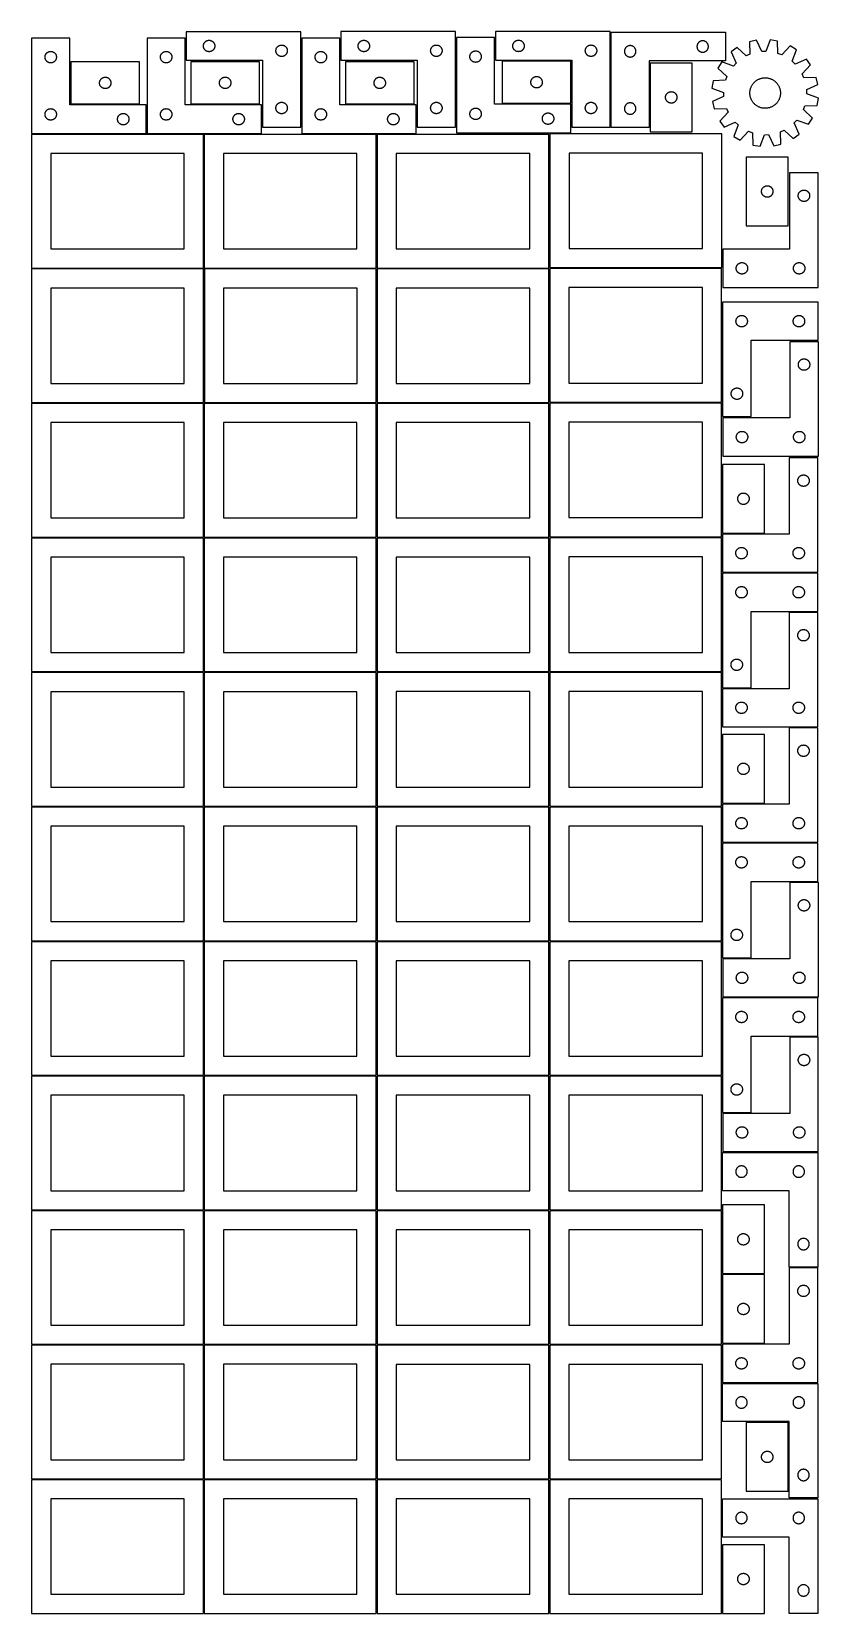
# Model space of a CAD drawing. Header units: millimetres. Extents: x 7 to 1243, y 7 to 2493.
import ezdxf

# ---------------------------------------------------------------- set-up
doc = ezdxf.new("R2010")
doc.units = ezdxf.units.MM
doc.layers.add('COMMON', color=5, linetype='CONTINUOUS', true_color=0x0000ff)
doc.layers.add('CUT', color=7, linetype='CONTINUOUS', true_color=0x000000)

msp = doc.modelspace()

# ---------------------------------------------------------------- linework, layer by layer
at = {"layer": 'COMMON'}
for p, q in [((277.291899, 1485.562901), (277.291899, 1275.562901)), ((6.541899, 1274.8129), (276.541899, 1274.8129)), ((277.291899, 1274.0629), (277.291899, 1064.0629)), ((278.0419, 1274.8129), (548.0419, 1274.8129)), ((820.333739, 1274.041935), (820.333739, 1064.041935)), ((6.541899, 1063.312899), (276.541899, 1063.312899)), ((277.291899, 1062.562899), (277.291899, 852.562899)), ((278.0419, 1063.312899), (548.0419, 1063.312899)), ((549.583739, 1063.291934), (819.583739, 1063.291934)), ((820.333739, 1062.541934), (820.333739, 852.541934)), ((821.08374, 1063.291934), (1091.08374, 1063.291934)), ((6.541899, 851.812898), (276.541899, 851.812898)), ((277.291899, 851.062898), (277.291899, 641.062898)), ((278.0419, 851.812898), (548.0419, 851.812898)), ((549.583739, 851.791933), (819.583739, 851.791933)), ((820.333739, 851.041933), (820.333739, 641.041933)), ((821.08374, 851.791933), (1091.08374, 851.791933)), ((276.541899, 640.312898), (6.541899, 640.312898)), ((277.291899, 639.562897), (277.291899, 429.562897)), ((548.0419, 640.312898), (278.0419, 640.312898)), ((549.583739, 640.291932), (819.583739, 640.291932)), ((820.333739, 639.541932), (820.333739, 429.541932)), ((821.08374, 640.291932), (1091.08374, 640.291932)), ((6.541899, 428.812896), (276.520965, 428.812896)), ((277.270965, 428.062896), (277.270965, 218.062896)), ((278.0419, 428.812896), (548.020966, 428.812896)), ((819.583739, 428.791932), (549.583739, 428.791932)), ((820.333739, 428.041931), (820.333739, 218.041931)), ((1091.08374, 428.791932), (821.08374, 428.791932)), ((549.583739, 217.29193), (819.562896, 217.29193)), ((820.312896, 216.54193), (820.312896, 6.54193)), ((821.08374, 217.29193), (1091.062897, 217.29193))]:
    msp.add_line(p, q, dxfattribs=at)
at = {"layer": 'CUT'}
for p, q in [((429.563564, 2493.284947), (249.563564, 2493.284947)), ((249.563564, 2493.284947), (249.563564, 2448.284947)), ((429.563564, 2343.284947), (429.563564, 2493.284947)), ((672.840542, 2493.308873), (492.840542, 2493.308873)), ((492.840542, 2493.308873), (492.840542, 2448.308873)), ((672.840542, 2343.308873), (672.840542, 2493.308873)), ((916.036739, 2493.354039), (736.036739, 2493.354039)), ((736.036739, 2493.354039), (736.036739, 2448.354039)), ((916.036739, 2343.354039), (916.036739, 2493.354039)), ((917.597318, 2492.444123), (1097.597318, 2492.444123)), ((917.597318, 2342.444123), (917.597318, 2492.444123)), ((1097.597318, 2492.444123), (1097.597318, 2447.444123)), ((66.520965, 2483.251496), (6.520965, 2483.251496)), ((6.520965, 2483.251496), (6.520965, 2333.251496)), ((34.191593, 2461.944829), (34.765152, 2462.078564)), ((34.765152, 2462.078564), (35.346229, 2462.1745)), ((35.346229, 2462.1745), (35.932336, 2462.232227)), ((35.932336, 2462.232227), (36.520965, 2462.251496)), ((36.520965, 2462.251496), (37.109593, 2462.232227)), ((37.109593, 2462.232227), (37.6957, 2462.1745)), ((37.6957, 2462.1745), (38.276778, 2462.078564)), ((38.276778, 2462.078564), (38.850336, 2461.944829)), ((66.520965, 2378.251496), (66.520965, 2483.251496)), ((248.041961, 2483.251496), (188.041961, 2483.251496)), ((188.041961, 2483.251496), (188.041961, 2333.251496)), ((215.712589, 2461.944829), (216.286148, 2462.078564)), ((216.286148, 2462.078564), (216.867225, 2462.1745)), ((216.867225, 2462.1745), (217.453333, 2462.232227)), ((217.453333, 2462.232227), (218.041961, 2462.251496)), ((218.041961, 2462.251496), (218.630589, 2462.232227)), ((218.630589, 2462.232227), (219.216696, 2462.1745)), ((219.216696, 2462.1745), (219.797774, 2462.078564)), ((219.797774, 2462.078564), (220.371332, 2461.944829)), ((248.041961, 2378.251496), (248.041961, 2483.251496)), ((276.563564, 2470.784947), (276.582834, 2471.373575)), ((276.582834, 2470.196319), (276.563564, 2470.784947)), ((276.582834, 2471.373575), (276.64056, 2471.959683)), ((276.64056, 2469.610211), (276.582834, 2470.196319)), ((276.64056, 2471.959683), (276.736497, 2472.54076)), ((276.736497, 2469.029134), (276.64056, 2469.610211)), ((276.736497, 2472.54076), (276.870232, 2473.114318)), ((276.870232, 2468.455576), (276.736497, 2469.029134)), ((276.870232, 2473.114318), (277.041193, 2473.677902)), ((277.041193, 2467.891992), (276.870232, 2468.455576)), ((277.041193, 2473.677902), (277.248648, 2474.229098)), ((277.248648, 2467.340796), (277.041193, 2467.891992)), ((277.248648, 2474.229098), (277.491709, 2474.765545)), ((277.491709, 2466.804349), (277.248648, 2467.340796)), ((277.491709, 2474.765545), (277.769335, 2475.284947)), ((277.769335, 2466.284947), (277.491709, 2466.804349)), ((277.769335, 2475.284947), (278.080338, 2475.785079)), ((278.080338, 2465.784815), (277.769335, 2466.284947)), ((278.080338, 2475.785079), (278.423384, 2476.2638)), ((278.423384, 2465.306094), (278.080338, 2465.784815)), ((278.423384, 2476.2638), (278.797006, 2476.719059)), ((278.797006, 2464.850835), (278.423384, 2465.306094)), ((278.797006, 2476.719059), (279.199603, 2477.148908)), ((279.199603, 2464.420986), (278.797006, 2464.850835)), ((279.199603, 2477.148908), (279.629452, 2477.551505)), ((279.629452, 2464.018389), (279.199603, 2464.420986)), ((279.629452, 2477.551505), (280.084711, 2477.925127)), ((280.084711, 2463.644767), (279.629452, 2464.018389)), ((280.084711, 2477.925127), (280.563432, 2478.268174)), ((280.563432, 2463.301721), (280.084711, 2463.644767)), ((280.563432, 2478.268174), (281.063564, 2478.579176)), ((281.063564, 2462.990718), (280.563432, 2463.301721)), ((281.063564, 2478.579176), (281.582966, 2478.856802)), ((281.582966, 2462.713092), (281.063564, 2462.990718)), ((281.582966, 2478.856802), (282.119413, 2479.099863)), ((282.119413, 2462.470031), (281.582966, 2462.713092)), ((282.119413, 2479.099863), (282.670609, 2479.307318)), ((282.670609, 2462.262576), (282.119413, 2462.470031)), ((282.670609, 2479.307318), (283.234193, 2479.478279)), ((283.234193, 2462.091615), (282.670609, 2462.262576)), ((283.234193, 2479.478279), (283.807751, 2479.612015)), ((283.807751, 2461.957879), (283.234193, 2462.091615)), ((283.807751, 2479.612015), (284.388828, 2479.707951)), ((284.388828, 2479.707951), (284.974936, 2479.765677)), ((284.974936, 2479.765677), (285.563564, 2479.784947)), ((285.563564, 2479.784947), (286.152192, 2479.765677)), ((286.152192, 2479.765677), (286.7383, 2479.707951)), ((286.7383, 2479.707951), (287.319377, 2479.612015)), ((287.319377, 2479.612015), (287.892936, 2479.478279)), ((287.892936, 2462.091615), (287.319377, 2461.957879)), ((287.892936, 2479.478279), (288.456519, 2479.307318)), ((288.456519, 2462.262576), (287.892936, 2462.091615)), ((288.456519, 2479.307318), (289.007715, 2479.099863)), ((289.007715, 2462.470031), (288.456519, 2462.262576)), ((289.007715, 2479.099863), (289.544162, 2478.856802)), ((289.544162, 2462.713092), (289.007715, 2462.470031)), ((289.544162, 2478.856802), (290.063564, 2478.579176)), ((290.063564, 2462.990718), (289.544162, 2462.713092)), ((290.063564, 2478.579176), (290.563696, 2478.268174)), ((290.563696, 2463.301721), (290.063564, 2462.990718)), ((290.563696, 2478.268174), (291.042417, 2477.925127)), ((291.042417, 2463.644767), (290.563696, 2463.301721)), ((291.042417, 2477.925127), (291.497676, 2477.551505)), ((291.497676, 2464.018389), (291.042417, 2463.644767)), ((291.497676, 2477.551505), (291.927525, 2477.148908)), ((291.927525, 2464.420986), (291.497676, 2464.018389)), ((291.927525, 2477.148908), (292.330122, 2476.719059)), ((292.330122, 2464.850835), (291.927525, 2464.420986)), ((292.330122, 2476.719059), (292.703744, 2476.2638)), ((292.703744, 2465.306094), (292.330122, 2464.850835)), ((292.703744, 2476.2638), (293.046791, 2475.785079)), ((293.046791, 2465.784815), (292.703744, 2465.306094)), ((293.046791, 2475.785079), (293.357793, 2475.284947)), ((293.357793, 2466.284947), (293.046791, 2465.784815)), ((293.357793, 2475.284947), (293.635419, 2474.765545)), ((293.635419, 2466.804349), (293.357793, 2466.284947)), ((293.635419, 2474.765545), (293.87848, 2474.229098)), ((293.87848, 2467.340796), (293.635419, 2466.804349)), ((293.87848, 2474.229098), (294.085935, 2473.677902)), ((294.085935, 2467.891992), (293.87848, 2467.340796)), ((294.085935, 2473.677902), (294.256897, 2473.114318)), ((294.256897, 2468.455576), (294.085935, 2467.891992)), ((294.256897, 2473.114318), (294.390632, 2472.54076)), ((294.390632, 2469.029134), (294.256897, 2468.455576)), ((294.390632, 2472.54076), (294.486568, 2471.959683)), ((294.486568, 2469.610211), (294.390632, 2469.029134)), ((294.486568, 2471.959683), (294.544294, 2471.373575)), ((294.544294, 2470.196319), (294.486568, 2469.610211)), ((294.544294, 2471.373575), (294.563564, 2470.784947)), ((294.563564, 2470.784947), (294.544294, 2470.196319)), ((390.563564, 2463.284947), (390.582834, 2463.873575)), ((390.582834, 2462.696319), (390.563564, 2463.284947)), ((390.582834, 2463.873575), (390.64056, 2464.459683)), ((390.64056, 2462.110211), (390.582834, 2462.696319)), ((390.64056, 2464.459683), (390.736497, 2465.04076)), ((390.736497, 2461.529134), (390.64056, 2462.110211)), ((390.736497, 2465.04076), (390.870232, 2465.614318)), ((390.870232, 2465.614318), (391.041193, 2466.177902)), ((391.041193, 2466.177902), (391.248648, 2466.729098)), ((391.248648, 2466.729098), (391.491709, 2467.265545)), ((391.491709, 2467.265545), (391.769335, 2467.784947)), ((391.769335, 2467.784947), (392.080338, 2468.285079)), ((392.080338, 2468.285079), (392.423384, 2468.7638)), ((392.423384, 2468.7638), (392.797006, 2469.219059)), ((392.797006, 2469.219059), (393.199603, 2469.648908)), ((393.199603, 2469.648908), (393.629452, 2470.051505)), ((393.629452, 2470.051505), (394.084711, 2470.425127)), ((394.084711, 2470.425127), (394.563432, 2470.768174)), ((394.563432, 2470.768174), (395.063564, 2471.079176)), ((395.063564, 2471.079176), (395.582966, 2471.356802)), ((395.582966, 2471.356802), (396.119413, 2471.599863)), ((396.119413, 2471.599863), (396.670609, 2471.807318)), ((396.670609, 2471.807318), (397.234193, 2471.978279)), ((397.234193, 2471.978279), (397.807751, 2472.112015)), ((397.807751, 2472.112015), (398.388828, 2472.207951)), ((398.388828, 2472.207951), (398.974936, 2472.265677)), ((398.974936, 2472.265677), (399.563564, 2472.284947)), ((399.563564, 2472.284947), (400.152192, 2472.265677)), ((400.152192, 2472.265677), (400.7383, 2472.207951)), ((400.7383, 2472.207951), (401.319377, 2472.112015)), ((401.319377, 2472.112015), (401.892936, 2471.978279)), ((401.892936, 2471.978279), (402.456519, 2471.807318)), ((402.456519, 2471.807318), (403.007715, 2471.599863)), ((403.007715, 2471.599863), (403.544162, 2471.356802)), ((403.544162, 2471.356802), (404.063564, 2471.079176)), ((404.063564, 2471.079176), (404.563696, 2470.768174)), ((404.563696, 2470.768174), (405.042417, 2470.425127)), ((405.042417, 2470.425127), (405.497676, 2470.051505)), ((405.497676, 2470.051505), (405.927525, 2469.648908)), ((405.927525, 2469.648908), (406.330122, 2469.219059)), ((406.330122, 2469.219059), (406.703744, 2468.7638)), ((406.703744, 2468.7638), (407.046791, 2468.285079)), ((407.046791, 2468.285079), (407.357793, 2467.784947)), ((407.357793, 2467.784947), (407.635419, 2467.265545)), ((407.635419, 2467.265545), (407.87848, 2466.729098)), ((407.87848, 2466.729098), (408.085935, 2466.177902)), ((408.085935, 2466.177902), (408.256897, 2465.614318)), ((408.256897, 2465.614318), (408.390632, 2465.04076)), ((408.390632, 2465.04076), (408.486568, 2464.459683)), ((408.486568, 2462.110211), (408.390632, 2461.529134)), ((408.486568, 2464.459683), (408.544294, 2463.873575)), ((408.544294, 2462.696319), (408.486568, 2462.110211)), ((408.544294, 2463.873575), (408.563564, 2463.284947)), ((408.563564, 2463.284947), (408.544294, 2462.696319)), ((491.20169, 2483.251496), (431.20169, 2483.251496)), ((431.20169, 2483.251496), (431.20169, 2333.251496)), ((458.872318, 2461.944829), (459.445877, 2462.078564)), ((459.445877, 2462.078564), (460.026954, 2462.1745)), ((460.026954, 2462.1745), (460.613062, 2462.232227)), ((460.613062, 2462.232227), (461.20169, 2462.251496)), ((461.20169, 2462.251496), (461.790318, 2462.232227)), ((461.790318, 2462.232227), (462.376425, 2462.1745)), ((462.376425, 2462.1745), (462.957503, 2462.078564)), ((462.957503, 2462.078564), (463.531061, 2461.944829)), ((491.20169, 2378.251496), (491.20169, 2483.251496)), ((519.840542, 2470.808873), (519.859811, 2471.397501)), ((519.859811, 2470.220245), (519.840542, 2470.808873)), ((519.859811, 2471.397501), (519.917538, 2471.983609)), ((519.917538, 2469.634137), (519.859811, 2470.220245)), ((519.917538, 2471.983609), (520.013474, 2472.564686)), ((520.013474, 2469.05306), (519.917538, 2469.634137)), ((520.013474, 2472.564686), (520.147209, 2473.138244)), ((520.147209, 2468.479501), (520.013474, 2469.05306)), ((520.147209, 2473.138244), (520.31817, 2473.701828)), ((520.31817, 2467.915918), (520.147209, 2468.479501)), ((520.31817, 2473.701828), (520.525626, 2474.253024)), ((520.525626, 2467.364722), (520.31817, 2467.915918)), ((520.525626, 2474.253024), (520.768687, 2474.789471)), ((520.768687, 2466.828275), (520.525626, 2467.364722)), ((520.768687, 2474.789471), (521.046313, 2475.308873)), ((521.046313, 2466.308873), (520.768687, 2466.828275)), ((521.046313, 2475.308873), (521.357315, 2475.809005)), ((521.357315, 2465.808741), (521.046313, 2466.308873)), ((521.357315, 2475.809005), (521.700362, 2476.287726)), ((521.700362, 2465.33002), (521.357315, 2465.808741)), ((521.700362, 2476.287726), (522.073983, 2476.742985)), ((522.073983, 2464.87476), (521.700362, 2465.33002)), ((522.073983, 2476.742985), (522.476581, 2477.172834)), ((522.476581, 2464.444912), (522.073983, 2464.87476)), ((522.476581, 2477.172834), (522.906429, 2477.575431)), ((522.906429, 2464.042315), (522.476581, 2464.444912)), ((522.906429, 2477.575431), (523.361689, 2477.949053)), ((523.361689, 2463.668693), (522.906429, 2464.042315)), ((523.361689, 2477.949053), (523.84041, 2478.292099)), ((523.84041, 2463.325646), (523.361689, 2463.668693)), ((523.84041, 2478.292099), (524.340542, 2478.603101)), ((524.340542, 2463.014644), (523.84041, 2463.325646)), ((524.340542, 2478.603101), (524.859943, 2478.880727)), ((524.859943, 2462.737018), (524.340542, 2463.014644)), ((524.859943, 2478.880727), (525.396391, 2479.123789)), ((525.396391, 2462.493957), (524.859943, 2462.737018)), ((525.396391, 2479.123789), (525.947586, 2479.331244)), ((525.947586, 2462.286502), (525.396391, 2462.493957)), ((525.947586, 2479.331244), (526.51117, 2479.502205)), ((526.51117, 2462.11554), (525.947586, 2462.286502)), ((526.51117, 2479.502205), (527.084729, 2479.63594)), ((527.084729, 2461.981805), (526.51117, 2462.11554)), ((527.084729, 2479.63594), (527.665806, 2479.731877)), ((527.665806, 2461.885869), (527.084729, 2461.981805)), ((527.665806, 2479.731877), (528.251913, 2479.789603)), ((528.251913, 2479.789603), (528.840542, 2479.808873)), ((528.840542, 2479.808873), (529.42917, 2479.789603)), ((529.42917, 2479.789603), (530.015277, 2479.731877)), ((530.015277, 2479.731877), (530.596355, 2479.63594)), ((530.596355, 2461.981805), (530.015277, 2461.885869)), ((530.596355, 2479.63594), (531.169913, 2479.502205)), ((531.169913, 2462.11554), (530.596355, 2461.981805)), ((531.169913, 2479.502205), (531.733497, 2479.331244)), ((531.733497, 2462.286502), (531.169913, 2462.11554)), ((531.733497, 2479.331244), (532.284693, 2479.123789)), ((532.284693, 2462.493957), (531.733497, 2462.286502)), ((532.284693, 2479.123789), (532.82114, 2478.880727)), ((532.82114, 2462.737018), (532.284693, 2462.493957)), ((532.82114, 2478.880727), (533.340542, 2478.603101)), ((533.340542, 2463.014644), (532.82114, 2462.737018)), ((533.340542, 2478.603101), (533.840674, 2478.292099)), ((533.840674, 2463.325646), (533.340542, 2463.014644)), ((533.840674, 2478.292099), (534.319394, 2477.949053)), ((534.319394, 2463.668693), (533.840674, 2463.325646)), ((534.319394, 2477.949053), (534.774654, 2477.575431)), ((534.774654, 2464.042315), (534.319394, 2463.668693)), ((534.774654, 2477.575431), (535.204503, 2477.172834)), ((535.204503, 2464.444912), (534.774654, 2464.042315)), ((535.204503, 2477.172834), (535.6071, 2476.742985)), ((535.6071, 2464.87476), (535.204503, 2464.444912)), ((535.6071, 2476.742985), (535.980722, 2476.287726)), ((535.980722, 2465.33002), (535.6071, 2464.87476)), ((535.980722, 2476.287726), (536.323768, 2475.809005)), ((536.323768, 2465.808741), (535.980722, 2465.33002)), ((536.323768, 2475.809005), (536.63477, 2475.308873)), ((536.63477, 2466.308873), (536.323768, 2465.808741)), ((536.63477, 2475.308873), (536.912396, 2474.789471)), ((536.912396, 2466.828275), (536.63477, 2466.308873)), ((536.912396, 2474.789471), (537.155457, 2474.253024)), ((537.155457, 2467.364722), (536.912396, 2466.828275)), ((537.155457, 2474.253024), (537.362913, 2473.701828)), ((537.362913, 2467.915918), (537.155457, 2467.364722)), ((537.362913, 2473.701828), (537.533874, 2473.138244)), ((537.533874, 2468.479501), (537.362913, 2467.915918)), ((537.533874, 2473.138244), (537.667609, 2472.564686)), ((537.667609, 2469.05306), (537.533874, 2468.479501)), ((537.667609, 2472.564686), (537.763545, 2471.983609)), ((537.763545, 2469.634137), (537.667609, 2469.05306)), ((537.763545, 2471.983609), (537.821272, 2471.397501)), ((537.821272, 2470.220245), (537.763545, 2469.634137)), ((537.821272, 2471.397501), (537.840542, 2470.808873)), ((537.840542, 2470.808873), (537.821272, 2470.220245)), ((633.840542, 2463.308873), (633.859811, 2463.897501)), ((633.859811, 2462.720245), (633.840542, 2463.308873)), ((633.859811, 2463.897501), (633.917538, 2464.483609)), ((633.917538, 2462.134137), (633.859811, 2462.720245)), ((633.917538, 2464.483609), (634.013474, 2465.064686)), ((634.013474, 2461.55306), (633.917538, 2462.134137)), ((634.013474, 2465.064686), (634.147209, 2465.638244)), ((634.147209, 2465.638244), (634.31817, 2466.201828)), ((634.31817, 2466.201828), (634.525626, 2466.753024)), ((634.525626, 2466.753024), (634.768687, 2467.289471)), ((634.768687, 2467.289471), (635.046313, 2467.808873)), ((635.046313, 2467.808873), (635.357315, 2468.309005)), ((635.357315, 2468.309005), (635.700362, 2468.787726)), ((635.700362, 2468.787726), (636.073983, 2469.242985)), ((636.073983, 2469.242985), (636.476581, 2469.672834)), ((636.476581, 2469.672834), (636.906429, 2470.075431)), ((636.906429, 2470.075431), (637.361689, 2470.449053)), ((637.361689, 2470.449053), (637.84041, 2470.792099)), ((637.84041, 2470.792099), (638.340542, 2471.103101)), ((638.340542, 2471.103101), (638.859943, 2471.380727)), ((638.859943, 2471.380727), (639.396391, 2471.623789)), ((639.396391, 2471.623789), (639.947586, 2471.831244)), ((639.947586, 2471.831244), (640.51117, 2472.002205)), ((640.51117, 2472.002205), (641.084729, 2472.13594)), ((641.084729, 2472.13594), (641.665806, 2472.231877)), ((641.665806, 2472.231877), (642.251913, 2472.289603)), ((642.251913, 2472.289603), (642.840542, 2472.308873)), ((642.840542, 2472.308873), (643.42917, 2472.289603)), ((643.42917, 2472.289603), (644.015277, 2472.231877)), ((644.015277, 2472.231877), (644.596355, 2472.13594)), ((644.596355, 2472.13594), (645.169913, 2472.002205)), ((645.169913, 2472.002205), (645.733497, 2471.831244)), ((645.733497, 2471.831244), (646.284693, 2471.623789)), ((646.284693, 2471.623789), (646.82114, 2471.380727)), ((646.82114, 2471.380727), (647.340542, 2471.103101)), ((647.340542, 2471.103101), (647.840674, 2470.792099)), ((647.840674, 2470.792099), (648.319394, 2470.449053)), ((648.319394, 2470.449053), (648.774654, 2470.075431)), ((648.774654, 2470.075431), (649.204503, 2469.672834)), ((649.204503, 2469.672834), (649.6071, 2469.242985)), ((649.6071, 2469.242985), (649.980722, 2468.787726)), ((649.980722, 2468.787726), (650.323768, 2468.309005)), ((650.323768, 2468.309005), (650.63477, 2467.808873)), ((650.63477, 2467.808873), (650.912396, 2467.289471)), ((650.912396, 2467.289471), (651.155457, 2466.753024)), ((651.155457, 2466.753024), (651.362913, 2466.201828)), ((651.362913, 2466.201828), (651.533874, 2465.638244)), ((651.533874, 2465.638244), (651.667609, 2465.064686)), ((651.667609, 2465.064686), (651.763545, 2464.483609)), ((651.763545, 2462.134137), (651.667609, 2461.55306)), ((651.763545, 2464.483609), (651.821272, 2463.897501)), ((651.821272, 2462.720245), (651.763545, 2462.134137)), ((651.821272, 2463.897501), (651.840542, 2463.308873)), ((651.840542, 2463.308873), (651.821272, 2462.720245)), ((734.500884, 2484.074494), (674.500884, 2484.074494)), ((674.500884, 2484.074494), (674.500884, 2334.074494)), ((700.000884, 2461.868723), (700.520286, 2462.146349)), ((700.520286, 2462.146349), (701.056733, 2462.38941)), ((701.056733, 2462.38941), (701.607929, 2462.596865)), ((701.607929, 2462.596865), (702.171513, 2462.767827)), ((702.171513, 2462.767827), (702.745071, 2462.901562)), ((702.745071, 2462.901562), (703.326148, 2462.997498)), ((703.326148, 2462.997498), (703.912256, 2463.055225)), ((703.912256, 2463.055225), (704.500884, 2463.074494)), ((704.500884, 2463.074494), (705.089512, 2463.055225)), ((705.089512, 2463.055225), (705.67562, 2462.997498)), ((705.67562, 2462.997498), (706.256697, 2462.901562)), ((706.256697, 2462.901562), (706.830255, 2462.767827)), ((706.830255, 2462.767827), (707.393839, 2462.596865)), ((707.393839, 2462.596865), (707.945035, 2462.38941)), ((707.945035, 2462.38941), (708.481482, 2462.146349)), ((708.481482, 2462.146349), (709.000884, 2461.868723)), ((734.500884, 2379.074494), (734.500884, 2484.074494)), ((763.036739, 2470.854039), (763.056009, 2471.442667)), ((763.056009, 2470.265411), (763.036739, 2470.854039)), ((763.056009, 2471.442667), (763.113735, 2472.028775)), ((763.113735, 2469.679303), (763.056009, 2470.265411)), ((763.113735, 2472.028775), (763.209672, 2472.609852)), ((763.209672, 2469.098226), (763.113735, 2469.679303)), ((763.209672, 2472.609852), (763.343407, 2473.18341)), ((763.343407, 2468.524667), (763.209672, 2469.098226)), ((763.343407, 2473.18341), (763.514368, 2473.746994)), ((763.514368, 2467.961084), (763.343407, 2468.524667)), ((763.514368, 2473.746994), (763.721823, 2474.29819)), ((763.721823, 2467.409888), (763.514368, 2467.961084)), ((763.721823, 2474.29819), (763.964884, 2474.834637)), ((763.964884, 2466.873441), (763.721823, 2467.409888)), ((763.964884, 2474.834637), (764.242511, 2475.354039)), ((764.242511, 2466.354039), (763.964884, 2466.873441)), ((764.242511, 2475.354039), (764.553513, 2475.854171)), ((764.553513, 2465.853907), (764.242511, 2466.354039)), ((764.553513, 2475.854171), (764.896559, 2476.332892)), ((764.896559, 2465.375186), (764.553513, 2465.853907)), ((764.896559, 2476.332892), (765.270181, 2476.788151)), ((765.270181, 2464.919926), (764.896559, 2465.375186)), ((765.270181, 2476.788151), (765.672778, 2477.218)), ((765.672778, 2464.490078), (765.270181, 2464.919926)), ((765.672778, 2477.218), (766.102627, 2477.620597)), ((766.102627, 2464.087481), (765.672778, 2464.490078)), ((766.102627, 2477.620597), (766.557886, 2477.994219)), ((766.557886, 2463.713859), (766.102627, 2464.087481)), ((766.557886, 2477.994219), (767.036607, 2478.337265)), ((767.036607, 2463.370812), (766.557886, 2463.713859)), ((767.036607, 2478.337265), (767.536739, 2478.648267)), ((767.536739, 2463.05981), (767.036607, 2463.370812)), ((767.536739, 2478.648267), (768.056141, 2478.925893)), ((768.056141, 2462.782184), (767.536739, 2463.05981)), ((768.056141, 2478.925893), (768.592588, 2479.168955)), ((768.592588, 2462.539123), (768.056141, 2462.782184)), ((768.592588, 2479.168955), (769.143784, 2479.37641)), ((769.143784, 2462.331668), (768.592588, 2462.539123)), ((769.143784, 2479.37641), (769.707368, 2479.547371)), ((769.707368, 2462.160706), (769.143784, 2462.331668)), ((769.707368, 2479.547371), (770.280926, 2479.681106)), ((770.280926, 2462.026971), (769.707368, 2462.160706)), ((770.280926, 2479.681106), (770.862003, 2479.777043)), ((770.862003, 2461.931035), (770.280926, 2462.026971)), ((770.862003, 2479.777043), (771.448111, 2479.834769)), ((771.448111, 2479.834769), (772.036739, 2479.854039)), ((772.036739, 2479.854039), (772.625367, 2479.834769)), ((772.625367, 2479.834769), (773.211475, 2479.777043)), ((773.211475, 2479.777043), (773.792552, 2479.681106)), ((773.792552, 2462.026971), (773.211475, 2461.931035)), ((773.792552, 2479.681106), (774.366111, 2479.547371)), ((774.366111, 2462.160706), (773.792552, 2462.026971)), ((774.366111, 2479.547371), (774.929694, 2479.37641)), ((774.929694, 2462.331668), (774.366111, 2462.160706)), ((774.929694, 2479.37641), (775.48089, 2479.168955)), ((775.48089, 2462.539123), (774.929694, 2462.331668)), ((775.48089, 2479.168955), (776.017337, 2478.925893)), ((776.017337, 2462.782184), (775.48089, 2462.539123)), ((776.017337, 2478.925893), (776.536739, 2478.648267)), ((776.536739, 2463.05981), (776.017337, 2462.782184)), ((776.536739, 2478.648267), (777.036871, 2478.337265)), ((777.036871, 2463.370812), (776.536739, 2463.05981)), ((777.036871, 2478.337265), (777.515592, 2477.994219)), ((777.515592, 2463.713859), (777.036871, 2463.370812)), ((777.515592, 2477.994219), (777.970851, 2477.620597)), ((777.970851, 2464.087481), (777.515592, 2463.713859)), ((777.970851, 2477.620597), (778.4007, 2477.218)), ((778.4007, 2464.490078), (777.970851, 2464.087481)), ((778.4007, 2477.218), (778.803297, 2476.788151)), ((778.803297, 2464.919926), (778.4007, 2464.490078)), ((778.803297, 2476.788151), (779.176919, 2476.332892)), ((779.176919, 2465.375186), (778.803297, 2464.919926)), ((779.176919, 2476.332892), (779.519966, 2475.854171)), ((779.519966, 2465.853907), (779.176919, 2465.375186)), ((779.519966, 2475.854171), (779.830968, 2475.354039)), ((779.830968, 2466.354039), (779.519966, 2465.853907)), ((779.830968, 2475.354039), (780.108594, 2474.834637)), ((780.108594, 2466.873441), (779.830968, 2466.354039)), ((780.108594, 2474.834637), (780.351655, 2474.29819)), ((780.351655, 2467.409888), (780.108594, 2466.873441)), ((780.351655, 2474.29819), (780.55911, 2473.746994)), ((780.55911, 2467.961084), (780.351655, 2467.409888)), ((780.55911, 2473.746994), (780.730072, 2473.18341)), ((780.730072, 2468.524667), (780.55911, 2467.961084)), ((780.730072, 2473.18341), (780.863807, 2472.609852)), ((780.863807, 2469.098226), (780.730072, 2468.524667)), ((780.863807, 2472.609852), (780.959743, 2472.028775)), ((780.959743, 2469.679303), (780.863807, 2469.098226)), ((780.959743, 2472.028775), (781.017469, 2471.442667)), ((781.017469, 2470.265411), (780.959743, 2469.679303)), ((781.017469, 2471.442667), (781.036739, 2470.854039)), ((781.036739, 2470.854039), (781.017469, 2470.265411)), ((877.036739, 2463.354039), (877.056009, 2463.942667)), ((877.056009, 2462.765411), (877.036739, 2463.354039)), ((877.056009, 2463.942667), (877.113735, 2464.528775)), ((877.113735, 2462.179303), (877.056009, 2462.765411)), ((877.113735, 2464.528775), (877.209672, 2465.109852)), ((877.209672, 2461.598226), (877.113735, 2462.179303)), ((877.209672, 2465.109852), (877.343407, 2465.68341)), ((877.343407, 2465.68341), (877.514368, 2466.246994)), ((877.514368, 2466.246994), (877.721823, 2466.79819)), ((877.721823, 2466.79819), (877.964884, 2467.334637)), ((877.964884, 2467.334637), (878.242511, 2467.854039)), ((878.242511, 2467.854039), (878.553513, 2468.354171)), ((878.553513, 2468.354171), (878.896559, 2468.832892)), ((878.896559, 2468.832892), (879.270181, 2469.288151)), ((879.270181, 2469.288151), (879.672778, 2469.718)), ((879.672778, 2469.718), (880.102627, 2470.120597)), ((880.102627, 2470.120597), (880.557886, 2470.494219)), ((880.557886, 2470.494219), (881.036607, 2470.837265)), ((881.036607, 2470.837265), (881.536739, 2471.148267)), ((881.536739, 2471.148267), (882.056141, 2471.425893)), ((882.056141, 2471.425893), (882.592588, 2471.668955)), ((882.592588, 2471.668955), (883.143784, 2471.87641)), ((883.143784, 2471.87641), (883.707368, 2472.047371)), ((883.707368, 2472.047371), (884.280926, 2472.181106)), ((884.280926, 2472.181106), (884.862003, 2472.277043)), ((884.862003, 2472.277043), (885.448111, 2472.334769)), ((885.448111, 2472.334769), (886.036739, 2472.354039)), ((886.036739, 2472.354039), (886.625367, 2472.334769)), ((886.625367, 2472.334769), (887.211475, 2472.277043)), ((887.211475, 2472.277043), (887.792552, 2472.181106)), ((887.792552, 2472.181106), (888.366111, 2472.047371)), ((888.366111, 2472.047371), (888.929694, 2471.87641)), ((888.929694, 2471.87641), (889.48089, 2471.668955)), ((889.48089, 2471.668955), (890.017337, 2471.425893)), ((890.017337, 2471.425893), (890.536739, 2471.148267)), ((890.536739, 2471.148267), (891.036871, 2470.837265)), ((891.036871, 2470.837265), (891.515592, 2470.494219)), ((891.515592, 2470.494219), (891.970851, 2470.120597)), ((891.970851, 2470.120597), (892.4007, 2469.718)), ((892.4007, 2469.718), (892.803297, 2469.288151)), ((892.803297, 2469.288151), (893.176919, 2468.832892)), ((893.176919, 2468.832892), (893.519966, 2468.354171)), ((893.519966, 2468.354171), (893.830968, 2467.854039)), ((893.830968, 2467.854039), (894.108594, 2467.334637)), ((894.108594, 2467.334637), (894.351655, 2466.79819)), ((894.351655, 2466.79819), (894.55911, 2466.246994)), ((894.55911, 2466.246994), (894.730072, 2465.68341)), ((894.730072, 2465.68341), (894.863807, 2465.109852)), ((894.863807, 2465.109852), (894.959743, 2464.528775)), ((894.959743, 2462.179303), (894.863807, 2461.598226)), ((894.959743, 2464.528775), (895.017469, 2463.942667)), ((895.017469, 2462.765411), (894.959743, 2462.179303)), ((895.017469, 2463.942667), (895.036739, 2463.354039)), ((895.036739, 2463.354039), (895.017469, 2462.765411)), ((938.616588, 2463.032751), (938.597318, 2462.444123)), ((938.597318, 2462.444123), (938.616588, 2461.855495)), ((938.674315, 2463.618859), (938.616588, 2463.032751)), ((938.770251, 2464.199936), (938.674315, 2463.618859)), ((938.903986, 2464.773495), (938.770251, 2464.199936)), ((939.074947, 2465.337078), (938.903986, 2464.773495)), ((939.282403, 2465.888274), (939.074947, 2465.337078)), ((939.525464, 2466.424721), (939.282403, 2465.888274)), ((939.80309, 2466.944123), (939.525464, 2466.424721)), ((940.114092, 2467.444255), (939.80309, 2466.944123)), ((940.457138, 2467.922976), (940.114092, 2467.444255)), ((940.83076, 2468.378235), (940.457138, 2467.922976)), ((941.233357, 2468.808084), (940.83076, 2468.378235)), ((941.663206, 2469.210681), (941.233357, 2468.808084)), ((942.118465, 2469.584303), (941.663206, 2469.210681)), ((942.597186, 2469.92735), (942.118465, 2469.584303)), ((943.097318, 2470.238352), (942.597186, 2469.92735)), ((943.61672, 2470.515978), (943.097318, 2470.238352)), ((944.153167, 2470.759039), (943.61672, 2470.515978)), ((944.704363, 2470.966494), (944.153167, 2470.759039)), ((945.267947, 2471.137456), (944.704363, 2470.966494)), ((945.841505, 2471.271191), (945.267947, 2471.137456)), ((946.422583, 2471.367127), (945.841505, 2471.271191)), ((947.00869, 2471.424853), (946.422583, 2471.367127)), ((947.597318, 2471.444123), (947.00869, 2471.424853)), ((948.185946, 2471.424853), (947.597318, 2471.444123)), ((948.772054, 2471.367127), (948.185946, 2471.424853)), ((949.353131, 2471.271191), (948.772054, 2471.367127)), ((949.92669, 2471.137456), (949.353131, 2471.271191)), ((950.490273, 2470.966494), (949.92669, 2471.137456)), ((951.041469, 2470.759039), (950.490273, 2470.966494)), ((951.577917, 2470.515978), (951.041469, 2470.759039)), ((952.097318, 2470.238352), (951.577917, 2470.515978)), ((952.59745, 2469.92735), (952.097318, 2470.238352)), ((953.076171, 2469.584303), (952.59745, 2469.92735)), ((953.531431, 2469.210681), (953.076171, 2469.584303)), ((953.961279, 2468.808084), (953.531431, 2469.210681)), ((954.363877, 2468.378235), (953.961279, 2468.808084)), ((954.737498, 2467.922976), (954.363877, 2468.378235)), ((955.080545, 2467.444255), (954.737498, 2467.922976)), ((955.391547, 2466.944123), (955.080545, 2467.444255)), ((955.669173, 2466.424721), (955.391547, 2466.944123)), ((955.912234, 2465.888274), (955.669173, 2466.424721)), ((956.119689, 2465.337078), (955.912234, 2465.888274)), ((956.290651, 2464.773495), (956.119689, 2465.337078)), ((956.424386, 2464.199936), (956.290651, 2464.773495)), ((956.520322, 2463.618859), (956.424386, 2464.199936)), ((956.578049, 2463.032751), (956.520322, 2463.618859)), ((956.597318, 2462.444123), (956.578049, 2463.032751)), ((956.578049, 2461.855495), (956.597318, 2462.444123)), ((1052.616588, 2470.532751), (1052.597318, 2469.944123)), ((1052.597318, 2469.944123), (1052.616588, 2469.355495)), ((1052.674315, 2471.118859), (1052.616588, 2470.532751)), ((1052.616588, 2469.355495), (1052.674315, 2468.769387)), ((1052.770251, 2471.699936), (1052.674315, 2471.118859)), ((1052.674315, 2468.769387), (1052.770251, 2468.18831)), ((1052.903986, 2472.273495), (1052.770251, 2471.699936)), ((1052.770251, 2468.18831), (1052.903986, 2467.614752)), ((1053.074947, 2472.837078), (1052.903986, 2472.273495)), ((1052.903986, 2467.614752), (1053.074947, 2467.051168)), ((1053.282403, 2473.388274), (1053.074947, 2472.837078)), ((1053.074947, 2467.051168), (1053.282403, 2466.499972)), ((1053.525464, 2473.924721), (1053.282403, 2473.388274)), ((1053.282403, 2466.499972), (1053.525464, 2465.963525)), ((1053.80309, 2474.444123), (1053.525464, 2473.924721)), ((1053.525464, 2465.963525), (1053.80309, 2465.444123)), ((1054.114092, 2474.944255), (1053.80309, 2474.444123)), ((1053.80309, 2465.444123), (1054.114092, 2464.943991)), ((1054.457138, 2475.422976), (1054.114092, 2474.944255)), ((1054.114092, 2464.943991), (1054.457138, 2464.46527)), ((1054.83076, 2475.878235), (1054.457138, 2475.422976)), ((1054.457138, 2464.46527), (1054.83076, 2464.010011)), ((1055.233357, 2476.308084), (1054.83076, 2475.878235)), ((1054.83076, 2464.010011), (1055.233357, 2463.580162)), ((1055.663206, 2476.710681), (1055.233357, 2476.308084)), ((1055.233357, 2463.580162), (1055.663206, 2463.177565)), ((1056.118465, 2477.084303), (1055.663206, 2476.710681)), ((1055.663206, 2463.177565), (1056.118465, 2462.803943)), ((1056.597186, 2477.42735), (1056.118465, 2477.084303)), ((1056.118465, 2462.803943), (1056.597186, 2462.460897)), ((1057.097318, 2477.738352), (1056.597186, 2477.42735)), ((1056.597186, 2462.460897), (1057.097318, 2462.149895)), ((1057.61672, 2478.015978), (1057.097318, 2477.738352)), ((1057.097318, 2462.149895), (1057.61672, 2461.872268)), ((1058.153167, 2478.259039), (1057.61672, 2478.015978)), ((1058.704363, 2478.466494), (1058.153167, 2478.259039)), ((1059.267947, 2478.637456), (1058.704363, 2478.466494)), ((1059.841505, 2478.771191), (1059.267947, 2478.637456)), ((1060.422583, 2478.867127), (1059.841505, 2478.771191)), ((1061.00869, 2478.924853), (1060.422583, 2478.867127)), ((1061.597318, 2478.944123), (1061.00869, 2478.924853)), ((1062.185946, 2478.924853), (1061.597318, 2478.944123)), ((1062.772054, 2478.867127), (1062.185946, 2478.924853)), ((1063.353131, 2478.771191), (1062.772054, 2478.867127)), ((1063.92669, 2478.637456), (1063.353131, 2478.771191)), ((1064.490273, 2478.466494), (1063.92669, 2478.637456)), ((1065.041469, 2478.259039), (1064.490273, 2478.466494)), ((1065.577917, 2478.015978), (1065.041469, 2478.259039)), ((1066.097318, 2477.738352), (1065.577917, 2478.015978)), ((1065.577917, 2461.872268), (1066.097318, 2462.149895)), ((1066.59745, 2477.42735), (1066.097318, 2477.738352)), ((1066.097318, 2462.149895), (1066.59745, 2462.460897)), ((1067.076171, 2477.084303), (1066.59745, 2477.42735)), ((1066.59745, 2462.460897), (1067.076171, 2462.803943)), ((1067.531431, 2476.710681), (1067.076171, 2477.084303)), ((1067.076171, 2462.803943), (1067.531431, 2463.177565)), ((1067.961279, 2476.308084), (1067.531431, 2476.710681)), ((1067.531431, 2463.177565), (1067.961279, 2463.580162)), ((1068.363877, 2475.878235), (1067.961279, 2476.308084)), ((1067.961279, 2463.580162), (1068.363877, 2464.010011)), ((1068.737498, 2475.422976), (1068.363877, 2475.878235)), ((1068.363877, 2464.010011), (1068.737498, 2464.46527)), ((1069.080545, 2474.944255), (1068.737498, 2475.422976)), ((1068.737498, 2464.46527), (1069.080545, 2464.943991)), ((1069.391547, 2474.444123), (1069.080545, 2474.944255)), ((1069.080545, 2464.943991), (1069.391547, 2465.444123)), ((1069.669173, 2473.924721), (1069.391547, 2474.444123)), ((1069.391547, 2465.444123), (1069.669173, 2465.963525)), ((1069.912234, 2473.388274), (1069.669173, 2473.924721)), ((1069.669173, 2465.963525), (1069.912234, 2466.499972)), ((1070.119689, 2472.837078), (1069.912234, 2473.388274)), ((1069.912234, 2466.499972), (1070.119689, 2467.051168)), ((1070.290651, 2472.273495), (1070.119689, 2472.837078)), ((1070.119689, 2467.051168), (1070.290651, 2467.614752)), ((1070.424386, 2471.699936), (1070.290651, 2472.273495)), ((1070.290651, 2467.614752), (1070.424386, 2468.18831)), ((1070.520322, 2471.118859), (1070.424386, 2471.699936)), ((1070.424386, 2468.18831), (1070.520322, 2468.769387)), ((1070.578049, 2470.532751), (1070.520322, 2471.118859)), ((1070.520322, 2468.769387), (1070.578049, 2469.355495)), ((1070.597318, 2469.944123), (1070.578049, 2470.532751)), ((1070.578049, 2469.355495), (1070.597318, 2469.944123)), ((1115.704224, 2468.260664), (1106.328839, 2461.538489)), ((1129.895505, 2455.067865), (1115.704224, 2468.260664)), ((1146.413198, 2479.713651), (1135.179008, 2477.090975)), ((1135.179008, 2477.090975), (1135.751479, 2457.723097)), ((1154.475567, 2462.094326), (1146.413198, 2479.713651)), ((1160.901895, 2462.306456), (1154.475567, 2462.094326)), ((1167.784767, 2480.419118), (1160.901895, 2462.306456)), ((1179.16746, 2478.543016), (1167.784767, 2480.419118)), ((1179.873494, 2459.179546), (1179.16746, 2478.543016)), ((1199.182185, 2471.016236), (1185.891825, 2456.91628)), ((1208.980469, 2464.926976), (1199.182185, 2471.016236)), ((1202.22268, 2446.767276), (1208.980469, 2464.926976)), ((27.520965, 2453.251496), (27.540234, 2453.840124)), ((27.540234, 2452.662868), (27.520965, 2453.251496)), ((27.540234, 2453.840124), (27.597961, 2454.426232)), ((27.597961, 2452.07676), (27.540234, 2452.662868)), ((27.597961, 2454.426232), (27.693897, 2455.007309)), ((27.693897, 2451.495683), (27.597961, 2452.07676)), ((27.693897, 2455.007309), (27.827632, 2455.580868)), ((27.827632, 2450.922125), (27.693897, 2451.495683)), ((27.827632, 2455.580868), (27.998593, 2456.144451)), ((27.998593, 2450.358541), (27.827632, 2450.922125)), ((27.998593, 2456.144451), (28.206049, 2456.695647)), ((28.206049, 2449.807345), (27.998593, 2450.358541)), ((28.206049, 2456.695647), (28.44911, 2457.232094)), ((28.44911, 2449.270898), (28.206049, 2449.807345)), ((28.44911, 2457.232094), (28.726736, 2457.751496)), ((28.726736, 2448.751496), (28.44911, 2449.270898)), ((28.726736, 2457.751496), (29.037738, 2458.251628)), ((29.037738, 2448.251364), (28.726736, 2448.751496)), ((29.037738, 2458.251628), (29.380785, 2458.730349)), ((29.380785, 2447.772643), (29.037738, 2448.251364)), ((29.380785, 2458.730349), (29.754406, 2459.185609)), ((29.754406, 2447.317384), (29.380785, 2447.772643)), ((29.754406, 2459.185609), (30.157004, 2459.615457)), ((30.157004, 2446.887535), (29.754406, 2447.317384)), ((30.157004, 2459.615457), (30.586852, 2460.018054)), ((30.586852, 2446.484938), (30.157004, 2446.887535)), ((30.586852, 2460.018054), (31.042112, 2460.391676)), ((31.042112, 2446.111316), (30.586852, 2446.484938)), ((31.042112, 2460.391676), (31.520833, 2460.734723)), ((31.520833, 2445.76827), (31.042112, 2446.111316)), ((31.520833, 2460.734723), (32.020965, 2461.045725)), ((32.020965, 2445.457268), (31.520833, 2445.76827)), ((32.020965, 2461.045725), (32.540366, 2461.323351)), ((32.540366, 2445.179642), (32.020965, 2445.457268)), ((32.540366, 2461.323351), (33.076814, 2461.566412)), ((33.076814, 2444.93658), (32.540366, 2445.179642)), ((33.076814, 2461.566412), (33.628009, 2461.773867)), ((33.628009, 2444.729125), (33.076814, 2444.93658)), ((33.628009, 2461.773867), (34.191593, 2461.944829)), ((34.191593, 2444.558164), (33.628009, 2444.729125)), ((34.765152, 2444.424429), (34.191593, 2444.558164)), ((35.346229, 2444.328492), (34.765152, 2444.424429)), ((35.932336, 2444.270766), (35.346229, 2444.328492)), ((36.520965, 2444.251496), (35.932336, 2444.270766)), ((37.109593, 2444.270766), (36.520965, 2444.251496)), ((37.6957, 2444.328492), (37.109593, 2444.270766)), ((38.276778, 2444.424429), (37.6957, 2444.328492)), ((38.850336, 2444.558164), (38.276778, 2444.424429)), ((38.850336, 2461.944829), (39.41392, 2461.773867)), ((39.41392, 2444.729125), (38.850336, 2444.558164)), ((39.41392, 2461.773867), (39.965116, 2461.566412)), ((39.965116, 2444.93658), (39.41392, 2444.729125)), ((39.965116, 2461.566412), (40.501563, 2461.323351)), ((40.501563, 2445.179642), (39.965116, 2444.93658)), ((40.501563, 2461.323351), (41.020965, 2461.045725)), ((41.020965, 2445.457268), (40.501563, 2445.179642)), ((41.020965, 2461.045725), (41.521097, 2460.734723)), ((41.521097, 2445.76827), (41.020965, 2445.457268)), ((41.521097, 2460.734723), (41.999817, 2460.391676)), ((41.999817, 2446.111316), (41.521097, 2445.76827)), ((41.999817, 2460.391676), (42.455077, 2460.018054)), ((42.455077, 2446.484938), (41.999817, 2446.111316)), ((42.455077, 2460.018054), (42.884926, 2459.615457)), ((42.884926, 2446.887535), (42.455077, 2446.484938)), ((42.884926, 2459.615457), (43.287523, 2459.185609)), ((43.287523, 2447.317384), (42.884926, 2446.887535)), ((43.287523, 2459.185609), (43.661145, 2458.730349)), ((43.661145, 2447.772643), (43.287523, 2447.317384)), ((43.661145, 2458.730349), (44.004191, 2458.251628)), ((44.004191, 2448.251364), (43.661145, 2447.772643)), ((44.004191, 2458.251628), (44.315193, 2457.751496)), ((44.315193, 2448.751496), (44.004191, 2448.251364)), ((44.315193, 2457.751496), (44.592819, 2457.232094)), ((44.592819, 2449.270898), (44.315193, 2448.751496)), ((44.592819, 2457.232094), (44.83588, 2456.695647)), ((44.83588, 2449.807345), (44.592819, 2449.270898)), ((44.83588, 2456.695647), (45.043336, 2456.144451)), ((45.043336, 2450.358541), (44.83588, 2449.807345)), ((45.043336, 2456.144451), (45.214297, 2455.580868)), ((45.214297, 2450.922125), (45.043336, 2450.358541)), ((45.214297, 2455.580868), (45.348032, 2455.007309)), ((45.348032, 2451.495683), (45.214297, 2450.922125)), ((45.348032, 2455.007309), (45.443968, 2454.426232)), ((45.443968, 2452.07676), (45.348032, 2451.495683)), ((45.443968, 2454.426232), (45.501695, 2453.840124)), ((45.501695, 2452.662868), (45.443968, 2452.07676)), ((45.501695, 2453.840124), (45.520965, 2453.251496)), ((45.520965, 2453.251496), (45.501695, 2452.662868)), ((176.244719, 2445.784699), (68.244719, 2445.784699)), ((68.244719, 2445.784699), (68.244719, 2379.784699)), ((176.244719, 2379.784699), (176.244719, 2445.784699)), ((209.041961, 2453.251496), (209.06123, 2453.840124)), ((209.06123, 2452.662868), (209.041961, 2453.251496)), ((209.06123, 2453.840124), (209.118957, 2454.426232)), ((209.118957, 2452.07676), (209.06123, 2452.662868)), ((209.118957, 2454.426232), (209.214893, 2455.007309)), ((209.214893, 2451.495683), (209.118957, 2452.07676)), ((209.214893, 2455.007309), (209.348628, 2455.580868)), ((209.348628, 2450.922125), (209.214893, 2451.495683)), ((209.348628, 2455.580868), (209.51959, 2456.144451)), ((209.51959, 2450.358541), (209.348628, 2450.922125)), ((209.51959, 2456.144451), (209.727045, 2456.695647)), ((209.727045, 2449.807345), (209.51959, 2450.358541)), ((209.727045, 2456.695647), (209.970106, 2457.232094)), ((209.970106, 2449.270898), (209.727045, 2449.807345)), ((209.970106, 2457.232094), (210.247732, 2457.751496)), ((210.247732, 2448.751496), (209.970106, 2449.270898)), ((210.247732, 2457.751496), (210.558734, 2458.251628)), ((210.558734, 2448.251364), (210.247732, 2448.751496)), ((210.558734, 2458.251628), (210.901781, 2458.730349)), ((210.901781, 2447.772643), (210.558734, 2448.251364)), ((210.901781, 2458.730349), (211.275402, 2459.185609)), ((211.275402, 2447.317384), (210.901781, 2447.772643)), ((211.275402, 2459.185609), (211.678, 2459.615457)), ((211.678, 2446.887535), (211.275402, 2447.317384)), ((211.678, 2459.615457), (212.107848, 2460.018054)), ((212.107848, 2446.484938), (211.678, 2446.887535)), ((212.107848, 2460.018054), (212.563108, 2460.391676)), ((212.563108, 2446.111316), (212.107848, 2446.484938)), ((212.563108, 2460.391676), (213.041829, 2460.734723)), ((213.041829, 2445.76827), (212.563108, 2446.111316)), ((213.041829, 2460.734723), (213.541961, 2461.045725)), ((213.541961, 2445.457268), (213.041829, 2445.76827)), ((213.541961, 2461.045725), (214.061363, 2461.323351)), ((214.061363, 2445.179642), (213.541961, 2445.457268)), ((214.061363, 2461.323351), (214.59781, 2461.566412)), ((214.59781, 2444.93658), (214.061363, 2445.179642)), ((214.59781, 2461.566412), (215.149006, 2461.773867)), ((215.149006, 2444.729125), (214.59781, 2444.93658)), ((215.149006, 2461.773867), (215.712589, 2461.944829)), ((215.712589, 2444.558164), (215.149006, 2444.729125)), ((216.286148, 2444.424429), (215.712589, 2444.558164)), ((216.867225, 2444.328492), (216.286148, 2444.424429)), ((217.453333, 2444.270766), (216.867225, 2444.328492)), ((218.041961, 2444.251496), (217.453333, 2444.270766)), ((218.630589, 2444.270766), (218.041961, 2444.251496)), ((219.216696, 2444.328492), (218.630589, 2444.270766)), ((219.797774, 2444.424429), (219.216696, 2444.328492)), ((220.371332, 2444.558164), (219.797774, 2444.424429)), ((220.371332, 2461.944829), (220.934916, 2461.773867)), ((220.934916, 2444.729125), (220.371332, 2444.558164)), ((220.934916, 2461.773867), (221.486112, 2461.566412)), ((221.486112, 2444.93658), (220.934916, 2444.729125)), ((221.486112, 2461.566412), (222.022559, 2461.323351)), ((222.022559, 2445.179642), (221.486112, 2444.93658)), ((222.022559, 2461.323351), (222.541961, 2461.045725)), ((222.541961, 2445.457268), (222.022559, 2445.179642)), ((222.541961, 2461.045725), (223.042093, 2460.734723)), ((223.042093, 2445.76827), (222.541961, 2445.457268)), ((223.042093, 2460.734723), (223.520814, 2460.391676)), ((223.520814, 2446.111316), (223.042093, 2445.76827)), ((223.520814, 2460.391676), (223.976073, 2460.018054)), ((223.976073, 2446.484938), (223.520814, 2446.111316)), ((223.976073, 2460.018054), (224.405922, 2459.615457)), ((224.405922, 2446.887535), (223.976073, 2446.484938)), ((224.405922, 2459.615457), (224.808519, 2459.185609)), ((224.808519, 2447.317384), (224.405922, 2446.887535)), ((224.808519, 2459.185609), (225.182141, 2458.730349)), ((225.182141, 2447.772643), (224.808519, 2447.317384)), ((225.182141, 2458.730349), (225.525187, 2458.251628)), ((225.525187, 2448.251364), (225.182141, 2447.772643)), ((225.525187, 2458.251628), (225.836189, 2457.751496)), ((225.836189, 2448.751496), (225.525187, 2448.251364)), ((225.836189, 2457.751496), (226.113815, 2457.232094)), ((226.113815, 2449.270898), (225.836189, 2448.751496)), ((226.113815, 2457.232094), (226.356877, 2456.695647)), ((226.356877, 2449.807345), (226.113815, 2449.270898)), ((226.356877, 2456.695647), (226.564332, 2456.144451)), ((226.564332, 2450.358541), (226.356877, 2449.807345)), ((226.564332, 2456.144451), (226.735293, 2455.580868)), ((226.735293, 2450.922125), (226.564332, 2450.358541)), ((226.735293, 2455.580868), (226.869028, 2455.007309)), ((226.869028, 2451.495683), (226.735293, 2450.922125)), ((226.869028, 2455.007309), (226.964964, 2454.426232)), ((226.964964, 2452.07676), (226.869028, 2451.495683)), ((226.964964, 2454.426232), (227.022691, 2453.840124)), ((227.022691, 2452.662868), (226.964964, 2452.07676)), ((227.022691, 2453.840124), (227.041961, 2453.251496)), ((227.041961, 2453.251496), (227.022691, 2452.662868)), ((249.563564, 2448.284947), (369.563564, 2448.284947)), ((364.827786, 2445.833286), (256.827786, 2445.833286)), ((256.827786, 2445.833286), (256.827786, 2379.833286)), ((284.388828, 2461.861943), (283.807751, 2461.957879)), ((284.974936, 2461.804217), (284.388828, 2461.861943)), ((285.563564, 2461.784947), (284.974936, 2461.804217)), ((286.152192, 2461.804217), (285.563564, 2461.784947)), ((286.7383, 2461.861943), (286.152192, 2461.804217)), ((287.319377, 2461.957879), (286.7383, 2461.861943)), ((364.827786, 2379.833286), (364.827786, 2445.833286)), ((369.563564, 2448.284947), (369.563564, 2343.284947)), ((390.870232, 2460.955576), (390.736497, 2461.529134)), ((391.041193, 2460.391992), (390.870232, 2460.955576)), ((391.248648, 2459.840796), (391.041193, 2460.391992)), ((391.491709, 2459.304349), (391.248648, 2459.840796)), ((391.769335, 2458.784947), (391.491709, 2459.304349)), ((392.080338, 2458.284815), (391.769335, 2458.784947)), ((392.423384, 2457.806094), (392.080338, 2458.284815)), ((392.797006, 2457.350835), (392.423384, 2457.806094)), ((393.199603, 2456.920986), (392.797006, 2457.350835)), ((393.629452, 2456.518389), (393.199603, 2456.920986)), ((394.084711, 2456.144767), (393.629452, 2456.518389)), ((394.563432, 2455.801721), (394.084711, 2456.144767)), ((395.063564, 2455.490718), (394.563432, 2455.801721)), ((395.582966, 2455.213092), (395.063564, 2455.490718)), ((396.119413, 2454.970031), (395.582966, 2455.213092)), ((396.670609, 2454.762576), (396.119413, 2454.970031)), ((397.234193, 2454.591615), (396.670609, 2454.762576)), ((397.807751, 2454.457879), (397.234193, 2454.591615)), ((398.388828, 2454.361943), (397.807751, 2454.457879)), ((398.974936, 2454.304217), (398.388828, 2454.361943)), ((399.563564, 2454.284947), (398.974936, 2454.304217)), ((400.152192, 2454.304217), (399.563564, 2454.284947)), ((400.7383, 2454.361943), (400.152192, 2454.304217)), ((401.319377, 2454.457879), (400.7383, 2454.361943)), ((401.892936, 2454.591615), (401.319377, 2454.457879)), ((402.456519, 2454.762576), (401.892936, 2454.591615)), ((403.007715, 2454.970031), (402.456519, 2454.762576)), ((403.544162, 2455.213092), (403.007715, 2454.970031)), ((404.063564, 2455.490718), (403.544162, 2455.213092)), ((404.563696, 2455.801721), (404.063564, 2455.490718)), ((405.042417, 2456.144767), (404.563696, 2455.801721)), ((405.497676, 2456.518389), (405.042417, 2456.144767)), ((405.927525, 2456.920986), (405.497676, 2456.518389)), ((406.330122, 2457.350835), (405.927525, 2456.920986)), ((406.703744, 2457.806094), (406.330122, 2457.350835)), ((407.046791, 2458.284815), (406.703744, 2457.806094)), ((407.357793, 2458.784947), (407.046791, 2458.284815)), ((407.635419, 2459.304349), (407.357793, 2458.784947)), ((407.87848, 2459.840796), (407.635419, 2459.304349)), ((408.085935, 2460.391992), (407.87848, 2459.840796)), ((408.256897, 2460.955576), (408.085935, 2460.391992)), ((408.390632, 2461.529134), (408.256897, 2460.955576)), ((452.20169, 2453.251496), (452.220959, 2453.840124)), ((452.220959, 2452.662868), (452.20169, 2453.251496)), ((452.220959, 2453.840124), (452.278686, 2454.426232)), ((452.278686, 2452.07676), (452.220959, 2452.662868)), ((452.278686, 2454.426232), (452.374622, 2455.007309)), ((452.374622, 2451.495683), (452.278686, 2452.07676)), ((452.374622, 2455.007309), (452.508357, 2455.580868)), ((452.508357, 2450.922125), (452.374622, 2451.495683)), ((452.508357, 2455.580868), (452.679319, 2456.144451)), ((452.679319, 2450.358541), (452.508357, 2450.922125)), ((452.679319, 2456.144451), (452.886774, 2456.695647)), ((452.886774, 2449.807345), (452.679319, 2450.358541)), ((452.886774, 2456.695647), (453.129835, 2457.232094)), ((453.129835, 2449.270898), (452.886774, 2449.807345)), ((453.129835, 2457.232094), (453.407461, 2457.751496)), ((453.407461, 2448.751496), (453.129835, 2449.270898)), ((453.407461, 2457.751496), (453.718463, 2458.251628)), ((453.718463, 2448.251364), (453.407461, 2448.751496)), ((453.718463, 2458.251628), (454.06151, 2458.730349)), ((454.06151, 2447.772643), (453.718463, 2448.251364)), ((454.06151, 2458.730349), (454.435131, 2459.185609)), ((454.435131, 2447.317384), (454.06151, 2447.772643)), ((454.435131, 2459.185609), (454.837729, 2459.615457)), ((454.837729, 2446.887535), (454.435131, 2447.317384)), ((454.837729, 2459.615457), (455.267577, 2460.018054)), ((455.267577, 2446.484938), (454.837729, 2446.887535)), ((455.267577, 2460.018054), (455.722837, 2460.391676)), ((455.722837, 2446.111316), (455.267577, 2446.484938)), ((455.722837, 2460.391676), (456.201558, 2460.734723)), ((456.201558, 2445.76827), (455.722837, 2446.111316)), ((456.201558, 2460.734723), (456.70169, 2461.045725)), ((456.70169, 2445.457268), (456.201558, 2445.76827)), ((456.70169, 2461.045725), (457.221092, 2461.323351)), ((457.221092, 2445.179642), (456.70169, 2445.457268)), ((457.221092, 2461.323351), (457.757539, 2461.566412)), ((457.757539, 2444.93658), (457.221092, 2445.179642)), ((457.757539, 2461.566412), (458.308735, 2461.773867)), ((458.308735, 2444.729125), (457.757539, 2444.93658)), ((458.308735, 2461.773867), (458.872318, 2461.944829)), ((458.872318, 2444.558164), (458.308735, 2444.729125)), ((459.445877, 2444.424429), (458.872318, 2444.558164)), ((460.026954, 2444.328492), (459.445877, 2444.424429)), ((460.613062, 2444.270766), (460.026954, 2444.328492)), ((461.20169, 2444.251496), (460.613062, 2444.270766)), ((461.790318, 2444.270766), (461.20169, 2444.251496)), ((462.376425, 2444.328492), (461.790318, 2444.270766)), ((462.957503, 2444.424429), (462.376425, 2444.328492)), ((463.531061, 2444.558164), (462.957503, 2444.424429)), ((463.531061, 2461.944829), (464.094645, 2461.773867)), ((464.094645, 2444.729125), (463.531061, 2444.558164)), ((464.094645, 2461.773867), (464.645841, 2461.566412)), ((464.645841, 2444.93658), (464.094645, 2444.729125)), ((464.645841, 2461.566412), (465.182288, 2461.323351)), ((465.182288, 2445.179642), (464.645841, 2444.93658)), ((465.182288, 2461.323351), (465.70169, 2461.045725)), ((465.70169, 2445.457268), (465.182288, 2445.179642)), ((465.70169, 2461.045725), (466.201822, 2460.734723)), ((466.201822, 2445.76827), (465.70169, 2445.457268)), ((466.201822, 2460.734723), (466.680543, 2460.391676)), ((466.680543, 2446.111316), (466.201822, 2445.76827)), ((466.680543, 2460.391676), (467.135802, 2460.018054)), ((467.135802, 2446.484938), (466.680543, 2446.111316)), ((467.135802, 2460.018054), (467.565651, 2459.615457)), ((467.565651, 2446.887535), (467.135802, 2446.484938)), ((467.565651, 2459.615457), (467.968248, 2459.185609)), ((467.968248, 2447.317384), (467.565651, 2446.887535)), ((467.968248, 2459.185609), (468.34187, 2458.730349)), ((468.34187, 2447.772643), (467.968248, 2447.317384)), ((468.34187, 2458.730349), (468.684916, 2458.251628)), ((468.684916, 2448.251364), (468.34187, 2447.772643)), ((468.684916, 2458.251628), (468.995918, 2457.751496)), ((468.995918, 2448.751496), (468.684916, 2448.251364)), ((468.995918, 2457.751496), (469.273544, 2457.232094)), ((469.273544, 2449.270898), (468.995918, 2448.751496)), ((469.273544, 2457.232094), (469.516606, 2456.695647)), ((469.516606, 2449.807345), (469.273544, 2449.270898)), ((469.516606, 2456.695647), (469.724061, 2456.144451)), ((469.724061, 2450.358541), (469.516606, 2449.807345)), ((469.724061, 2456.144451), (469.895022, 2455.580868)), ((469.895022, 2450.922125), (469.724061, 2450.358541)), ((469.895022, 2455.580868), (470.028757, 2455.007309)), ((470.028757, 2451.495683), (469.895022, 2450.922125)), ((470.028757, 2455.007309), (470.124693, 2454.426232)), ((470.124693, 2452.07676), (470.028757, 2451.495683)), ((470.124693, 2454.426232), (470.18242, 2453.840124)), ((470.18242, 2452.662868), (470.124693, 2452.07676)), ((470.18242, 2453.840124), (470.20169, 2453.251496)), ((470.20169, 2453.251496), (470.18242, 2452.662868)), ((492.840542, 2448.308873), (612.840542, 2448.308873)), ((607.872647, 2445.796421), (499.872647, 2445.796421)), ((499.872647, 2445.796421), (499.872647, 2379.796421)), ((528.251913, 2461.828142), (527.665806, 2461.885869)), ((528.840542, 2461.808873), (528.251913, 2461.828142)), ((529.42917, 2461.828142), (528.840542, 2461.808873)), ((530.015277, 2461.885869), (529.42917, 2461.828142)), ((607.872647, 2379.796421), (607.872647, 2445.796421)), ((612.840542, 2448.308873), (612.840542, 2343.308873)), ((634.147209, 2460.979501), (634.013474, 2461.55306)), ((634.31817, 2460.415918), (634.147209, 2460.979501)), ((634.525626, 2459.864722), (634.31817, 2460.415918)), ((634.768687, 2459.328275), (634.525626, 2459.864722)), ((635.046313, 2458.808873), (634.768687, 2459.328275)), ((635.357315, 2458.308741), (635.046313, 2458.808873)), ((635.700362, 2457.83002), (635.357315, 2458.308741)), ((636.073983, 2457.37476), (635.700362, 2457.83002)), ((636.476581, 2456.944912), (636.073983, 2457.37476)), ((636.906429, 2456.542315), (636.476581, 2456.944912)), ((637.361689, 2456.168693), (636.906429, 2456.542315)), ((637.84041, 2455.825646), (637.361689, 2456.168693)), ((638.340542, 2455.514644), (637.84041, 2455.825646)), ((638.859943, 2455.237018), (638.340542, 2455.514644)), ((639.396391, 2454.993957), (638.859943, 2455.237018)), ((639.947586, 2454.786502), (639.396391, 2454.993957)), ((640.51117, 2454.61554), (639.947586, 2454.786502)), ((641.084729, 2454.481805), (640.51117, 2454.61554)), ((641.665806, 2454.385869), (641.084729, 2454.481805)), ((642.251913, 2454.328142), (641.665806, 2454.385869)), ((642.840542, 2454.308873), (642.251913, 2454.328142)), ((643.42917, 2454.328142), (642.840542, 2454.308873)), ((644.015277, 2454.385869), (643.42917, 2454.328142)), ((644.596355, 2454.481805), (644.015277, 2454.385869)), ((645.169913, 2454.61554), (644.596355, 2454.481805)), ((645.733497, 2454.786502), (645.169913, 2454.61554)), ((646.284693, 2454.993957), (645.733497, 2454.786502)), ((646.82114, 2455.237018), (646.284693, 2454.993957)), ((647.340542, 2455.514644), (646.82114, 2455.237018)), ((647.840674, 2455.825646), (647.340542, 2455.514644)), ((648.319394, 2456.168693), (647.840674, 2455.825646)), ((648.774654, 2456.542315), (648.319394, 2456.168693)), ((649.204503, 2456.944912), (648.774654, 2456.542315)), ((649.6071, 2457.37476), (649.204503, 2456.944912)), ((649.980722, 2457.83002), (649.6071, 2457.37476)), ((650.323768, 2458.308741), (649.980722, 2457.83002)), ((650.63477, 2458.808873), (650.323768, 2458.308741)), ((650.912396, 2459.328275), (650.63477, 2458.808873)), ((651.155457, 2459.864722), (650.912396, 2459.328275)), ((651.362913, 2460.415918), (651.155457, 2459.864722)), ((651.533874, 2460.979501), (651.362913, 2460.415918)), ((651.667609, 2461.55306), (651.533874, 2460.979501)), ((695.500884, 2454.074494), (695.520154, 2454.663122)), ((695.520154, 2453.485866), (695.500884, 2454.074494)), ((695.520154, 2454.663122), (695.57788, 2455.24923)), ((695.57788, 2452.899759), (695.520154, 2453.485866)), ((695.57788, 2455.24923), (695.673817, 2455.830307)), ((695.673817, 2452.318681), (695.57788, 2452.899759)), ((695.673817, 2455.830307), (695.807552, 2456.403866)), ((695.807552, 2451.745123), (695.673817, 2452.318681)), ((695.807552, 2456.403866), (695.978513, 2456.967449)), ((695.978513, 2451.181539), (695.807552, 2451.745123)), ((695.978513, 2456.967449), (696.185968, 2457.518645)), ((696.185968, 2450.630343), (695.978513, 2451.181539)), ((696.185968, 2457.518645), (696.429029, 2458.055092)), ((696.429029, 2450.093896), (696.185968, 2450.630343)), ((696.429029, 2458.055092), (696.706655, 2458.574494)), ((696.706655, 2449.574494), (696.429029, 2450.093896)), ((696.706655, 2458.574494), (697.017658, 2459.074626)), ((697.017658, 2449.074362), (696.706655, 2449.574494)), ((697.017658, 2459.074626), (697.360704, 2459.553347)), ((697.360704, 2448.595641), (697.017658, 2449.074362)), ((697.360704, 2459.553347), (697.734326, 2460.008607)), ((697.734326, 2448.140382), (697.360704, 2448.595641)), ((697.734326, 2460.008607), (698.136923, 2460.438455)), ((698.136923, 2447.710533), (697.734326, 2448.140382)), ((698.136923, 2460.438455), (698.566772, 2460.841053)), ((698.566772, 2447.307936), (698.136923, 2447.710533)), ((698.566772, 2460.841053), (699.022031, 2461.214674)), ((699.022031, 2446.934314), (698.566772, 2447.307936)), ((699.022031, 2461.214674), (699.500752, 2461.557721)), ((699.500752, 2446.591268), (699.022031, 2446.934314)), ((699.500752, 2461.557721), (700.000884, 2461.868723)), ((700.000884, 2446.280266), (699.500752, 2446.591268)), ((700.520286, 2446.00264), (700.000884, 2446.280266)), ((701.056733, 2445.759578), (700.520286, 2446.00264)), ((701.607929, 2445.552123), (701.056733, 2445.759578)), ((702.171513, 2445.381162), (701.607929, 2445.552123)), ((702.745071, 2445.247427), (702.171513, 2445.381162)), ((703.326148, 2445.15149), (702.745071, 2445.247427)), ((703.912256, 2445.093764), (703.326148, 2445.15149)), ((704.500884, 2445.074494), (703.912256, 2445.093764)), ((705.089512, 2445.093764), (704.500884, 2445.074494)), ((705.67562, 2445.15149), (705.089512, 2445.093764)), ((706.256697, 2445.247427), (705.67562, 2445.15149)), ((706.830255, 2445.381162), (706.256697, 2445.247427)), ((707.393839, 2445.552123), (706.830255, 2445.381162)), ((707.945035, 2445.759578), (707.393839, 2445.552123)), ((708.481482, 2446.00264), (707.945035, 2445.759578)), ((709.000884, 2446.280266), (708.481482, 2446.00264)), ((709.000884, 2461.868723), (709.501016, 2461.557721)), ((709.501016, 2446.591268), (709.000884, 2446.280266)), ((709.501016, 2461.557721), (709.979737, 2461.214674)), ((709.979737, 2446.934314), (709.501016, 2446.591268)), ((709.979737, 2461.214674), (710.434996, 2460.841053)), ((710.434996, 2447.307936), (709.979737, 2446.934314)), ((710.434996, 2460.841053), (710.864845, 2460.438455)), ((710.864845, 2447.710533), (710.434996, 2447.307936)), ((710.864845, 2460.438455), (711.267442, 2460.008607)), ((711.267442, 2448.140382), (710.864845, 2447.710533)), ((711.267442, 2460.008607), (711.641064, 2459.553347)), ((711.641064, 2448.595641), (711.267442, 2448.140382)), ((711.641064, 2459.553347), (711.984111, 2459.074626)), ((711.984111, 2449.074362), (711.641064, 2448.595641)), ((711.984111, 2459.074626), (712.295113, 2458.574494)), ((712.295113, 2449.574494), (711.984111, 2449.074362)), ((712.295113, 2458.574494), (712.572739, 2458.055092)), ((712.572739, 2450.093896), (712.295113, 2449.574494)), ((712.572739, 2458.055092), (712.8158, 2457.518645)), ((712.8158, 2450.630343), (712.572739, 2450.093896)), ((712.8158, 2457.518645), (713.023255, 2456.967449)), ((713.023255, 2451.181539), (712.8158, 2450.630343)), ((713.023255, 2456.967449), (713.194217, 2456.403866)), ((713.194217, 2451.745123), (713.023255, 2451.181539)), ((713.194217, 2456.403866), (713.327952, 2455.830307)), ((713.327952, 2452.318681), (713.194217, 2451.745123)), ((713.327952, 2455.830307), (713.423888, 2455.24923)), ((713.423888, 2452.899759), (713.327952, 2452.318681)), ((713.423888, 2455.24923), (713.481614, 2454.663122)), ((713.481614, 2453.485866), (713.423888, 2452.899759)), ((713.481614, 2454.663122), (713.500884, 2454.074494)), ((713.500884, 2454.074494), (713.481614, 2453.485866)), ((736.036739, 2448.354039), (856.036739, 2448.354039)), ((854.424313, 2446.817906), (746.424313, 2446.817906)), ((746.424313, 2446.817906), (746.424313, 2380.817906)), ((771.448111, 2461.873309), (770.862003, 2461.931035)), ((772.036739, 2461.854039), (771.448111, 2461.873309)), ((772.625367, 2461.873309), (772.036739, 2461.854039)), ((773.211475, 2461.931035), (772.625367, 2461.873309)), ((854.424313, 2380.817906), (854.424313, 2446.817906)), ((856.036739, 2448.354039), (856.036739, 2343.354039)), ((877.343407, 2461.024667), (877.209672, 2461.598226)), ((877.514368, 2460.461084), (877.343407, 2461.024667)), ((877.721823, 2459.909888), (877.514368, 2460.461084)), ((877.964884, 2459.373441), (877.721823, 2459.909888)), ((878.242511, 2458.854039), (877.964884, 2459.373441)), ((878.553513, 2458.353907), (878.242511, 2458.854039)), ((878.896559, 2457.875186), (878.553513, 2458.353907)), ((879.270181, 2457.419926), (878.896559, 2457.875186)), ((879.672778, 2456.990078), (879.270181, 2457.419926)), ((880.102627, 2456.587481), (879.672778, 2456.990078)), ((880.557886, 2456.213859), (880.102627, 2456.587481)), ((881.036607, 2455.870812), (880.557886, 2456.213859)), ((881.536739, 2455.55981), (881.036607, 2455.870812)), ((882.056141, 2455.282184), (881.536739, 2455.55981)), ((882.592588, 2455.039123), (882.056141, 2455.282184)), ((883.143784, 2454.831668), (882.592588, 2455.039123)), ((883.707368, 2454.660706), (883.143784, 2454.831668)), ((884.280926, 2454.526971), (883.707368, 2454.660706)), ((884.862003, 2454.431035), (884.280926, 2454.526971)), ((885.448111, 2454.373309), (884.862003, 2454.431035)), ((886.036739, 2454.354039), (885.448111, 2454.373309)), ((886.625367, 2454.373309), (886.036739, 2454.354039)), ((887.211475, 2454.431035), (886.625367, 2454.373309)), ((887.792552, 2454.526971), (887.211475, 2454.431035)), ((888.366111, 2454.660706), (887.792552, 2454.526971)), ((888.929694, 2454.831668), (888.366111, 2454.660706)), ((889.48089, 2455.039123), (888.929694, 2454.831668)), ((890.017337, 2455.282184), (889.48089, 2455.039123)), ((890.536739, 2455.55981), (890.017337, 2455.282184)), ((891.036871, 2455.870812), (890.536739, 2455.55981)), ((891.515592, 2456.213859), (891.036871, 2455.870812)), ((891.970851, 2456.587481), (891.515592, 2456.213859)), ((892.4007, 2456.990078), (891.970851, 2456.587481)), ((892.803297, 2457.419926), (892.4007, 2456.990078)), ((893.176919, 2457.875186), (892.803297, 2457.419926)), ((893.519966, 2458.353907), (893.176919, 2457.875186)), ((893.830968, 2458.854039), (893.519966, 2458.353907)), ((894.108594, 2459.373441), (893.830968, 2458.854039)), ((894.351655, 2459.909888), (894.108594, 2459.373441)), ((894.55911, 2460.461084), (894.351655, 2459.909888)), ((894.730072, 2461.024667), (894.55911, 2460.461084)), ((894.863807, 2461.598226), (894.730072, 2461.024667)), ((938.616588, 2461.855495), (938.674315, 2461.269387)), ((938.674315, 2461.269387), (938.770251, 2460.68831)), ((938.770251, 2460.68831), (938.903986, 2460.114752)), ((938.903986, 2460.114752), (939.074947, 2459.551168)), ((939.074947, 2459.551168), (939.282403, 2458.999972)), ((939.282403, 2458.999972), (939.525464, 2458.463525)), ((939.525464, 2458.463525), (939.80309, 2457.944123)), ((939.80309, 2457.944123), (940.114092, 2457.443991)), ((940.114092, 2457.443991), (940.457138, 2456.96527)), ((940.457138, 2456.96527), (940.83076, 2456.510011)), ((940.83076, 2456.510011), (941.233357, 2456.080162)), ((941.233357, 2456.080162), (941.663206, 2455.677565)), ((941.663206, 2455.677565), (942.118465, 2455.303943)), ((942.118465, 2455.303943), (942.597186, 2454.960897)), ((942.597186, 2454.960897), (943.097318, 2454.649895)), ((943.097318, 2454.649895), (943.61672, 2454.372268)), ((943.61672, 2454.372268), (944.153167, 2454.129207)), ((944.153167, 2454.129207), (944.704363, 2453.921752)), ((944.704363, 2453.921752), (945.267947, 2453.750791)), ((945.267947, 2453.750791), (945.841505, 2453.617056)), ((945.841505, 2453.617056), (946.422583, 2453.521119)), ((946.422583, 2453.521119), (947.00869, 2453.463393)), ((947.00869, 2453.463393), (947.597318, 2453.444123)), ((947.597318, 2453.444123), (948.185946, 2453.463393)), ((948.185946, 2453.463393), (948.772054, 2453.521119)), ((948.772054, 2453.521119), (949.353131, 2453.617056)), ((949.353131, 2453.617056), (949.92669, 2453.750791)), ((949.92669, 2453.750791), (950.490273, 2453.921752)), ((950.490273, 2453.921752), (951.041469, 2454.129207)), ((951.041469, 2454.129207), (951.577917, 2454.372268)), ((951.577917, 2454.372268), (952.097318, 2454.649895)), ((952.097318, 2454.649895), (952.59745, 2454.960897)), ((952.59745, 2454.960897), (953.076171, 2455.303943)), ((953.076171, 2455.303943), (953.531431, 2455.677565)), ((953.531431, 2455.677565), (953.961279, 2456.080162)), ((953.961279, 2456.080162), (954.363877, 2456.510011)), ((954.363877, 2456.510011), (954.737498, 2456.96527)), ((954.737498, 2456.96527), (955.080545, 2457.443991)), ((955.080545, 2457.443991), (955.391547, 2457.944123)), ((955.391547, 2457.944123), (955.669173, 2458.463525)), ((955.669173, 2458.463525), (955.912234, 2458.999972)), ((955.912234, 2458.999972), (956.119689, 2459.551168)), ((956.119689, 2459.551168), (956.290651, 2460.114752)), ((956.290651, 2460.114752), (956.424386, 2460.68831)), ((956.424386, 2460.68831), (956.520322, 2461.269387)), ((956.520322, 2461.269387), (956.578049, 2461.855495)), ((1097.597318, 2447.444123), (977.597318, 2447.444123)), ((977.597318, 2447.444123), (977.597318, 2342.444123)), ((1045.142699, 2443.977815), (979.142699, 2443.977815)), ((979.142699, 2443.977815), (979.142699, 2335.977815)), ((1045.142699, 2335.977815), (1045.142699, 2443.977815)), ((1057.61672, 2461.872268), (1058.153167, 2461.629207)), ((1058.153167, 2461.629207), (1058.704363, 2461.421752)), ((1058.704363, 2461.421752), (1059.267947, 2461.250791)), ((1059.267947, 2461.250791), (1059.841505, 2461.117056)), ((1059.841505, 2461.117056), (1060.422583, 2461.021119)), ((1060.422583, 2461.021119), (1061.00869, 2460.963393)), ((1061.00869, 2460.963393), (1061.597318, 2460.944123)), ((1061.597318, 2460.944123), (1062.185946, 2460.963393)), ((1062.185946, 2460.963393), (1062.772054, 2461.021119)), ((1062.772054, 2461.021119), (1063.353131, 2461.117056)), ((1063.353131, 2461.117056), (1063.92669, 2461.250791)), ((1063.92669, 2461.250791), (1064.490273, 2461.421752)), ((1064.490273, 2461.421752), (1065.041469, 2461.629207)), ((1065.041469, 2461.629207), (1065.577917, 2461.872268)), ((1091.715699, 2445.927668), (1085.626438, 2436.129384)), ((1109.875399, 2439.16988), (1091.715699, 2445.927668)), ((1106.328839, 2461.538489), (1114.2695, 2443.863978)), ((1114.2695, 2443.863978), (1109.875399, 2439.16988)), ((1135.751479, 2457.723097), (1129.895505, 2455.067865)), ((1185.891825, 2456.91628), (1179.873494, 2459.179546)), ((1206.916779, 2442.373175), (1202.22268, 2446.767276)), ((1224.59129, 2450.313835), (1206.916779, 2442.373175)), ((1218.120666, 2426.74717), (1231.313465, 2440.938451)), ((1231.313465, 2440.938451), (1224.59129, 2450.313835)), ((113.244719, 2412.784699), (113.263989, 2413.373328)), ((113.263989, 2412.196071), (113.244719, 2412.784699)), ((113.263989, 2413.373328), (113.321715, 2413.959435)), ((113.321715, 2413.959435), (113.417652, 2414.540512)), ((113.417652, 2414.540512), (113.551387, 2415.114071)), ((113.551387, 2415.114071), (113.722348, 2415.677655)), ((113.722348, 2415.677655), (113.929803, 2416.22885)), ((113.929803, 2416.22885), (114.172865, 2416.765298)), ((114.172865, 2416.765298), (114.450491, 2417.284699)), ((114.450491, 2417.284699), (114.761493, 2417.784832)), ((114.761493, 2417.784832), (115.104539, 2418.263552)), ((115.104539, 2418.263552), (115.478161, 2418.718812)), ((115.478161, 2418.718812), (115.880758, 2419.14866)), ((115.880758, 2419.14866), (116.310607, 2419.551258)), ((116.310607, 2419.551258), (116.765866, 2419.92488)), ((116.765866, 2419.92488), (117.244587, 2420.267926)), ((117.244587, 2420.267926), (117.744719, 2420.578928)), ((117.744719, 2420.578928), (118.264121, 2420.856554)), ((118.264121, 2420.856554), (118.800568, 2421.099615)), ((118.800568, 2421.099615), (119.351764, 2421.307071)), ((119.351764, 2421.307071), (119.915348, 2421.478032)), ((119.915348, 2421.478032), (120.488906, 2421.611767)), ((120.488906, 2421.611767), (121.069984, 2421.707703)), ((121.069984, 2421.707703), (121.656091, 2421.76543)), ((121.656091, 2421.76543), (122.244719, 2421.784699)), ((122.244719, 2421.784699), (122.833347, 2421.76543)), ((122.833347, 2421.76543), (123.419455, 2421.707703)), ((123.419455, 2421.707703), (124.000532, 2421.611767)), ((124.000532, 2421.611767), (124.574091, 2421.478032)), ((124.574091, 2421.478032), (125.137674, 2421.307071)), ((125.137674, 2421.307071), (125.68887, 2421.099615)), ((125.68887, 2421.099615), (126.225317, 2420.856554)), ((126.225317, 2420.856554), (126.744719, 2420.578928)), ((126.744719, 2420.578928), (127.244851, 2420.267926)), ((127.244851, 2420.267926), (127.723572, 2419.92488)), ((127.723572, 2419.92488), (128.178832, 2419.551258)), ((128.178832, 2419.551258), (128.60868, 2419.14866)), ((128.60868, 2419.14866), (129.011278, 2418.718812)), ((129.011278, 2418.718812), (129.384899, 2418.263552)), ((129.384899, 2418.263552), (129.727946, 2417.784832)), ((129.727946, 2417.784832), (130.038948, 2417.284699)), ((130.038948, 2417.284699), (130.316574, 2416.765298)), ((130.316574, 2416.765298), (130.559635, 2416.22885)), ((130.559635, 2416.22885), (130.76709, 2415.677655)), ((130.76709, 2415.677655), (130.938052, 2415.114071)), ((130.938052, 2415.114071), (131.071787, 2414.540512)), ((131.071787, 2414.540512), (131.167723, 2413.959435)), ((131.167723, 2413.959435), (131.22545, 2413.373328)), ((131.22545, 2413.373328), (131.244719, 2412.784699)), ((131.244719, 2412.784699), (131.22545, 2412.196071)), ((301.827786, 2412.833286), (301.847056, 2413.421915)), ((301.847056, 2412.244658), (301.827786, 2412.833286)), ((301.847056, 2413.421915), (301.904783, 2414.008022)), ((301.904783, 2411.658551), (301.847056, 2412.244658)), ((301.904783, 2414.008022), (302.000719, 2414.589099)), ((302.000719, 2414.589099), (302.134454, 2415.162658)), ((302.134454, 2415.162658), (302.305415, 2415.726242)), ((302.305415, 2415.726242), (302.51287, 2416.277437)), ((302.51287, 2416.277437), (302.755932, 2416.813885)), ((302.755932, 2416.813885), (303.033558, 2417.333286)), ((303.033558, 2417.333286), (303.34456, 2417.833419)), ((303.34456, 2417.833419), (303.687606, 2418.312139)), ((303.687606, 2418.312139), (304.061228, 2418.767399)), ((304.061228, 2418.767399), (304.463825, 2419.197247)), ((304.463825, 2419.197247), (304.893674, 2419.599845)), ((304.893674, 2419.599845), (305.348933, 2419.973466)), ((305.348933, 2419.973466), (305.827654, 2420.316513)), ((305.827654, 2420.316513), (306.327786, 2420.627515)), ((306.327786, 2420.627515), (306.847188, 2420.905141)), ((306.847188, 2420.905141), (307.383635, 2421.148202)), ((307.383635, 2421.148202), (307.934831, 2421.355658)), ((307.934831, 2421.355658), (308.498415, 2421.526619)), ((308.498415, 2421.526619), (309.071973, 2421.660354)), ((309.071973, 2421.660354), (309.653051, 2421.75629)), ((309.653051, 2421.75629), (310.239158, 2421.814017)), ((310.239158, 2421.814017), (310.827786, 2421.833286)), ((310.827786, 2421.833286), (311.416414, 2421.814017)), ((311.416414, 2421.814017), (312.002522, 2421.75629)), ((312.002522, 2421.75629), (312.583599, 2421.660354)), ((312.583599, 2421.660354), (313.157158, 2421.526619)), ((313.157158, 2421.526619), (313.720741, 2421.355658)), ((313.720741, 2421.355658), (314.271937, 2421.148202)), ((314.271937, 2421.148202), (314.808384, 2420.905141)), ((314.808384, 2420.905141), (315.327786, 2420.627515)), ((315.327786, 2420.627515), (315.827918, 2420.316513)), ((315.827918, 2420.316513), (316.306639, 2419.973466)), ((316.306639, 2419.973466), (316.761899, 2419.599845)), ((316.761899, 2419.599845), (317.191747, 2419.197247)), ((317.191747, 2419.197247), (317.594345, 2418.767399)), ((317.594345, 2418.767399), (317.967966, 2418.312139)), ((317.967966, 2418.312139), (318.311013, 2417.833419)), ((318.311013, 2417.833419), (318.622015, 2417.333286)), ((318.622015, 2417.333286), (318.899641, 2416.813885)), ((318.899641, 2416.813885), (319.142702, 2416.277437)), ((319.142702, 2416.277437), (319.350157, 2415.726242)), ((319.350157, 2415.726242), (319.521119, 2415.162658)), ((319.521119, 2415.162658), (319.654854, 2414.589099)), ((319.654854, 2414.589099), (319.75079, 2414.008022)), ((319.75079, 2414.008022), (319.808517, 2413.421915)), ((319.808517, 2412.244658), (319.75079, 2411.658551)), ((319.808517, 2413.421915), (319.827786, 2412.833286)), ((319.827786, 2412.833286), (319.808517, 2412.244658)), ((544.872647, 2412.796421), (544.891917, 2413.385049)), ((544.891917, 2412.207793), (544.872647, 2412.796421)), ((544.891917, 2413.385049), (544.949643, 2413.971157)), ((544.949643, 2413.971157), (545.04558, 2414.552234)), ((545.04558, 2414.552234), (545.179315, 2415.125793)), ((545.179315, 2415.125793), (545.350276, 2415.689376)), ((545.350276, 2415.689376), (545.557731, 2416.240572)), ((545.557731, 2416.240572), (545.800792, 2416.777019)), ((545.800792, 2416.777019), (546.078418, 2417.296421)), ((546.078418, 2417.296421), (546.389421, 2417.796553)), ((546.389421, 2417.796553), (546.732467, 2418.275274)), ((546.732467, 2418.275274), (547.106089, 2418.730534)), ((547.106089, 2418.730534), (547.508686, 2419.160382)), ((547.508686, 2419.160382), (547.938535, 2419.562979)), ((547.938535, 2419.562979), (548.393794, 2419.936601)), ((548.393794, 2419.936601), (548.872515, 2420.279648)), ((548.872515, 2420.279648), (549.372647, 2420.59065)), ((549.372647, 2420.59065), (549.892049, 2420.868276)), ((549.892049, 2420.868276), (550.428496, 2421.111337)), ((550.428496, 2421.111337), (550.979692, 2421.318792)), ((550.979692, 2421.318792), (551.543276, 2421.489754)), ((551.543276, 2421.489754), (552.116834, 2421.623489)), ((552.116834, 2421.623489), (552.697911, 2421.719425)), ((552.697911, 2421.719425), (553.284019, 2421.777152)), ((553.284019, 2421.777152), (553.872647, 2421.796421)), ((553.872647, 2421.796421), (554.461275, 2421.777152)), ((554.461275, 2421.777152), (555.047383, 2421.719425)), ((555.047383, 2421.719425), (555.62846, 2421.623489)), ((555.62846, 2421.623489), (556.202019, 2421.489754)), ((556.202019, 2421.489754), (556.765602, 2421.318792)), ((556.765602, 2421.318792), (557.316798, 2421.111337)), ((557.316798, 2421.111337), (557.853245, 2420.868276)), ((557.853245, 2420.868276), (558.372647, 2420.59065)), ((558.372647, 2420.59065), (558.872779, 2420.279648)), ((558.872779, 2420.279648), (559.3515, 2419.936601)), ((559.3515, 2419.936601), (559.806759, 2419.562979)), ((559.806759, 2419.562979), (560.236608, 2419.160382)), ((560.236608, 2419.160382), (560.639205, 2418.730534)), ((560.639205, 2418.730534), (561.012827, 2418.275274)), ((561.012827, 2418.275274), (561.355874, 2417.796553)), ((561.355874, 2417.796553), (561.666876, 2417.296421)), ((561.666876, 2417.296421), (561.944502, 2416.777019)), ((561.944502, 2416.777019), (562.187563, 2416.240572)), ((562.187563, 2416.240572), (562.395018, 2415.689376)), ((562.395018, 2415.689376), (562.56598, 2415.125793)), ((562.56598, 2415.125793), (562.699715, 2414.552234)), ((562.699715, 2414.552234), (562.795651, 2413.971157)), ((562.795651, 2413.971157), (562.853377, 2413.385049)), ((562.853377, 2413.385049), (562.872647, 2412.796421)), ((562.872647, 2412.796421), (562.853377, 2412.207793)), ((791.424313, 2413.817906), (791.443583, 2414.406534)), ((791.443583, 2413.229277), (791.424313, 2413.817906)), ((791.443583, 2414.406534), (791.50131, 2414.992641)), ((791.50131, 2412.64317), (791.443583, 2413.229277)), ((791.50131, 2414.992641), (791.597246, 2415.573718)), ((791.597246, 2412.062093), (791.50131, 2412.64317)), ((791.597246, 2415.573718), (791.730981, 2416.147277)), ((791.730981, 2416.147277), (791.901942, 2416.710861)), ((791.901942, 2416.710861), (792.109398, 2417.262056)), ((792.109398, 2417.262056), (792.352459, 2417.798504)), ((792.352459, 2417.798504), (792.630085, 2418.317906)), ((792.630085, 2418.317906), (792.941087, 2418.818038)), ((792.941087, 2418.818038), (793.284133, 2419.296758)), ((793.284133, 2419.296758), (793.657755, 2419.752018)), ((793.657755, 2419.752018), (794.060352, 2420.181867)), ((794.060352, 2420.181867), (794.490201, 2420.584464)), ((794.490201, 2420.584464), (794.945461, 2420.958086)), ((794.945461, 2420.958086), (795.424181, 2421.301132)), ((795.424181, 2421.301132), (795.924313, 2421.612134)), ((795.924313, 2421.612134), (796.443715, 2421.88976)), ((796.443715, 2421.88976), (796.980162, 2422.132821)), ((796.980162, 2422.132821), (797.531358, 2422.340277)), ((797.531358, 2422.340277), (798.094942, 2422.511238)), ((798.094942, 2422.511238), (798.6685, 2422.644973)), ((798.6685, 2422.644973), (799.249578, 2422.740909)), ((799.249578, 2422.740909), (799.835685, 2422.798636)), ((799.835685, 2422.798636), (800.424313, 2422.817906)), ((800.424313, 2422.817906), (801.012942, 2422.798636)), ((801.012942, 2422.798636), (801.599049, 2422.740909)), ((801.599049, 2422.740909), (802.180126, 2422.644973)), ((802.180126, 2422.644973), (802.753685, 2422.511238)), ((802.753685, 2422.511238), (803.317269, 2422.340277)), ((803.317269, 2422.340277), (803.868464, 2422.132821)), ((803.868464, 2422.132821), (804.404912, 2421.88976)), ((804.404912, 2421.88976), (804.924313, 2421.612134)), ((804.924313, 2421.612134), (805.424445, 2421.301132)), ((805.424445, 2421.301132), (805.903166, 2420.958086)), ((805.903166, 2420.958086), (806.358426, 2420.584464)), ((806.358426, 2420.584464), (806.788274, 2420.181867)), ((806.788274, 2420.181867), (807.190872, 2419.752018)), ((807.190872, 2419.752018), (807.564493, 2419.296758)), ((807.564493, 2419.296758), (807.90754, 2418.818038)), ((807.90754, 2418.818038), (808.218542, 2418.317906)), ((808.218542, 2418.317906), (808.496168, 2417.798504)), ((808.496168, 2417.798504), (808.739229, 2417.262056)), ((808.739229, 2417.262056), (808.946685, 2416.710861)), ((808.946685, 2416.710861), (809.117646, 2416.147277)), ((809.117646, 2416.147277), (809.251381, 2415.573718)), ((809.251381, 2415.573718), (809.347317, 2414.992641)), ((809.347317, 2412.64317), (809.251381, 2412.062093)), ((809.347317, 2414.992641), (809.405044, 2414.406534)), ((809.405044, 2413.229277), (809.347317, 2412.64317)), ((809.405044, 2414.406534), (809.424313, 2413.817906)), ((809.424313, 2413.817906), (809.405044, 2413.229277)), ((1078.099659, 2416.114659), (1076.223557, 2404.731966)), ((1097.463128, 2416.820693), (1078.099659, 2416.114659)), ((1085.626438, 2436.129384), (1099.726395, 2422.839025)), ((1099.726395, 2422.839025), (1097.463128, 2416.820693)), ((1141.076524, 2411.749587), (1141.702125, 2412.502793)), ((1141.702125, 2412.502793), (1142.357927, 2413.229855)), ((1142.357927, 2413.229855), (1143.042839, 2413.929562)), ((1143.042839, 2413.929562), (1143.755721, 2414.600751)), ((1143.755721, 2414.600751), (1144.495387, 2415.242303)), ((1144.495387, 2415.242303), (1145.260605, 2415.853152)), ((1145.260605, 2415.853152), (1146.050102, 2416.43228)), ((1146.050102, 2416.43228), (1146.862564, 2416.978724)), ((1146.862564, 2416.978724), (1147.696638, 2417.491574)), ((1147.696638, 2417.491574), (1148.550937, 2417.969976)), ((1148.550937, 2417.969976), (1149.424038, 2418.413135)), ((1149.424038, 2418.413135), (1150.314489, 2418.820312)), ((1150.314489, 2418.820312), (1151.220806, 2419.190831)), ((1151.220806, 2419.190831), (1152.141482, 2419.524073)), ((1152.141482, 2419.524073), (1153.074985, 2419.819485)), ((1153.074985, 2419.819485), (1154.01976, 2420.076575)), ((1154.01976, 2420.076575), (1154.974235, 2420.294915)), ((1154.974235, 2420.294915), (1155.936822, 2420.474142)), ((1155.936822, 2420.474142), (1156.905918, 2420.613957)), ((1156.905918, 2420.613957), (1157.87991, 2420.714127)), ((1157.87991, 2420.714127), (1158.857177, 2420.774486)), ((1158.857177, 2420.774486), (1159.836094, 2420.794934)), ((1159.836094, 2420.794934), (1160.815029, 2420.775436)), ((1160.815029, 2420.775436), (1161.792355, 2420.716025)), ((1161.792355, 2420.716025), (1162.766444, 2420.6168)), ((1162.766444, 2420.6168), (1163.735675, 2420.477926)), ((1163.735675, 2420.477926), (1164.698435, 2420.299633)), ((1164.698435, 2420.299633), (1165.653122, 2420.082219)), ((1165.653122, 2420.082219), (1166.598146, 2419.826046)), ((1166.598146, 2419.826046), (1167.531935, 2419.53154)), ((1167.531935, 2419.53154), (1168.452934, 2419.199191)), ((1168.452934, 2419.199191), (1169.35961, 2418.829553)), ((1169.35961, 2418.829553), (1170.250455, 2418.42324)), ((1170.250455, 2418.42324), (1171.123986, 2417.980928)), ((1171.123986, 2417.980928), (1171.978749, 2417.503355)), ((1171.978749, 2417.503355), (1172.81332, 2416.991315)), ((1172.81332, 2416.991315), (1173.626312, 2416.44566)), ((1173.626312, 2416.44566), (1174.416371, 2415.867298)), ((1174.416371, 2415.867298), (1175.182181, 2415.257192)), ((1175.182181, 2415.257192), (1175.922469, 2414.616357)), ((1175.922469, 2414.616357), (1176.636002, 2413.945861)), ((1176.636002, 2413.945861), (1177.321593, 2413.246818)), ((1177.321593, 2413.246818), (1177.9781, 2412.520393)), ((1177.9781, 2412.520393), (1178.604431, 2411.767794)), ((1220.775898, 2420.891196), (1218.120666, 2426.74717)), ((1240.143776, 2421.463667), (1220.775898, 2420.891196)), ((1242.766452, 2410.229476), (1240.143776, 2421.463667)), ((113.321715, 2411.609964), (113.263989, 2412.196071)), ((113.417652, 2411.028887), (113.321715, 2411.609964)), ((113.551387, 2410.455328), (113.417652, 2411.028887)), ((113.722348, 2409.891744), (113.551387, 2410.455328)), ((113.929803, 2409.340549), (113.722348, 2409.891744)), ((114.172865, 2408.804101), (113.929803, 2409.340549)), ((114.450491, 2408.284699), (114.172865, 2408.804101)), ((114.761493, 2407.784567), (114.450491, 2408.284699)), ((115.104539, 2407.305847), (114.761493, 2407.784567)), ((115.478161, 2406.850587), (115.104539, 2407.305847)), ((115.880758, 2406.420738), (115.478161, 2406.850587)), ((116.310607, 2406.018141), (115.880758, 2406.420738)), ((116.765866, 2405.644519), (116.310607, 2406.018141)), ((117.244587, 2405.301473), (116.765866, 2405.644519)), ((117.744719, 2404.990471), (117.244587, 2405.301473)), ((118.264121, 2404.712845), (117.744719, 2404.990471)), ((118.800568, 2404.469784), (118.264121, 2404.712845)), ((119.351764, 2404.262328), (118.800568, 2404.469784)), ((119.915348, 2404.091367), (119.351764, 2404.262328)), ((120.488906, 2403.957632), (119.915348, 2404.091367)), ((121.069984, 2403.861696), (120.488906, 2403.957632)), ((121.656091, 2403.803969), (121.069984, 2403.861696)), ((122.244719, 2403.784699), (121.656091, 2403.803969)), ((122.833347, 2403.803969), (122.244719, 2403.784699)), ((123.419455, 2403.861696), (122.833347, 2403.803969)), ((124.000532, 2403.957632), (123.419455, 2403.861696)), ((124.574091, 2404.091367), (124.000532, 2403.957632)), ((125.137674, 2404.262328), (124.574091, 2404.091367)), ((125.68887, 2404.469784), (125.137674, 2404.262328)), ((126.225317, 2404.712845), (125.68887, 2404.469784)), ((126.744719, 2404.990471), (126.225317, 2404.712845)), ((127.244851, 2405.301473), (126.744719, 2404.990471)), ((127.723572, 2405.644519), (127.244851, 2405.301473)), ((128.178832, 2406.018141), (127.723572, 2405.644519)), ((128.60868, 2406.420738), (128.178832, 2406.018141)), ((129.011278, 2406.850587), (128.60868, 2406.420738)), ((129.384899, 2407.305847), (129.011278, 2406.850587)), ((129.727946, 2407.784567), (129.384899, 2407.305847)), ((130.038948, 2408.284699), (129.727946, 2407.784567)), ((130.316574, 2408.804101), (130.038948, 2408.284699)), ((130.559635, 2409.340549), (130.316574, 2408.804101)), ((130.76709, 2409.891744), (130.559635, 2409.340549)), ((130.938052, 2410.455328), (130.76709, 2409.891744)), ((131.071787, 2411.028887), (130.938052, 2410.455328)), ((131.167723, 2411.609964), (131.071787, 2411.028887)), ((131.22545, 2412.196071), (131.167723, 2411.609964)), ((302.000719, 2411.077474), (301.904783, 2411.658551)), ((302.134454, 2410.503915), (302.000719, 2411.077474)), ((302.305415, 2409.940331), (302.134454, 2410.503915)), ((302.51287, 2409.389136), (302.305415, 2409.940331)), ((302.755932, 2408.852688), (302.51287, 2409.389136)), ((303.033558, 2408.333286), (302.755932, 2408.852688)), ((303.34456, 2407.833154), (303.033558, 2408.333286)), ((303.687606, 2407.354434), (303.34456, 2407.833154)), ((304.061228, 2406.899174), (303.687606, 2407.354434)), ((304.463825, 2406.469325), (304.061228, 2406.899174)), ((304.893674, 2406.066728), (304.463825, 2406.469325)), ((305.348933, 2405.693106), (304.893674, 2406.066728)), ((305.827654, 2405.35006), (305.348933, 2405.693106)), ((306.327786, 2405.039058), (305.827654, 2405.35006)), ((306.847188, 2404.761432), (306.327786, 2405.039058)), ((307.383635, 2404.518371), (306.847188, 2404.761432)), ((307.934831, 2404.310915), (307.383635, 2404.518371)), ((308.498415, 2404.139954), (307.934831, 2404.310915)), ((309.071973, 2404.006219), (308.498415, 2404.139954)), ((309.653051, 2403.910283), (309.071973, 2404.006219)), ((310.239158, 2403.852556), (309.653051, 2403.910283)), ((310.827786, 2403.833286), (310.239158, 2403.852556)), ((311.416414, 2403.852556), (310.827786, 2403.833286)), ((312.002522, 2403.910283), (311.416414, 2403.852556)), ((312.583599, 2404.006219), (312.002522, 2403.910283)), ((313.157158, 2404.139954), (312.583599, 2404.006219)), ((313.720741, 2404.310915), (313.157158, 2404.139954)), ((314.271937, 2404.518371), (313.720741, 2404.310915)), ((314.808384, 2404.761432), (314.271937, 2404.518371)), ((315.327786, 2405.039058), (314.808384, 2404.761432)), ((315.827918, 2405.35006), (315.327786, 2405.039058)), ((316.306639, 2405.693106), (315.827918, 2405.35006)), ((316.761899, 2406.066728), (316.306639, 2405.693106)), ((317.191747, 2406.469325), (316.761899, 2406.066728)), ((317.594345, 2406.899174), (317.191747, 2406.469325)), ((317.967966, 2407.354434), (317.594345, 2406.899174)), ((318.311013, 2407.833154), (317.967966, 2407.354434)), ((318.622015, 2408.333286), (318.311013, 2407.833154)), ((318.899641, 2408.852688), (318.622015, 2408.333286)), ((319.142702, 2409.389136), (318.899641, 2408.852688)), ((319.350157, 2409.940331), (319.142702, 2409.389136)), ((319.521119, 2410.503915), (319.350157, 2409.940331)), ((319.654854, 2411.077474), (319.521119, 2410.503915)), ((319.75079, 2411.658551), (319.654854, 2411.077474)), ((544.949643, 2411.621685), (544.891917, 2412.207793)), ((545.04558, 2411.040608), (544.949643, 2411.621685)), ((545.179315, 2410.46705), (545.04558, 2411.040608)), ((545.350276, 2409.903466), (545.179315, 2410.46705)), ((545.557731, 2409.35227), (545.350276, 2409.903466)), ((545.800792, 2408.815823), (545.557731, 2409.35227)), ((546.078418, 2408.296421), (545.800792, 2408.815823)), ((546.389421, 2407.796289), (546.078418, 2408.296421)), ((546.732467, 2407.317568), (546.389421, 2407.796289)), ((547.106089, 2406.862309), (546.732467, 2407.317568)), ((547.508686, 2406.43246), (547.106089, 2406.862309)), ((547.938535, 2406.029863), (547.508686, 2406.43246)), ((548.393794, 2405.656241), (547.938535, 2406.029863)), ((548.872515, 2405.313195), (548.393794, 2405.656241)), ((549.372647, 2405.002193), (548.872515, 2405.313195)), ((549.892049, 2404.724567), (549.372647, 2405.002193)), ((550.428496, 2404.481505), (549.892049, 2404.724567)), ((550.979692, 2404.27405), (550.428496, 2404.481505)), ((551.543276, 2404.103089), (550.979692, 2404.27405)), ((552.116834, 2403.969354), (551.543276, 2404.103089)), ((552.697911, 2403.873417), (552.116834, 2403.969354)), ((553.284019, 2403.815691), (552.697911, 2403.873417)), ((553.872647, 2403.796421), (553.284019, 2403.815691)), ((554.461275, 2403.815691), (553.872647, 2403.796421)), ((555.047383, 2403.873417), (554.461275, 2403.815691)), ((555.62846, 2403.969354), (555.047383, 2403.873417)), ((556.202019, 2404.103089), (555.62846, 2403.969354)), ((556.765602, 2404.27405), (556.202019, 2404.103089)), ((557.316798, 2404.481505), (556.765602, 2404.27405)), ((557.853245, 2404.724567), (557.316798, 2404.481505)), ((558.372647, 2405.002193), (557.853245, 2404.724567)), ((558.872779, 2405.313195), (558.372647, 2405.002193)), ((559.3515, 2405.656241), (558.872779, 2405.313195)), ((559.806759, 2406.029863), (559.3515, 2405.656241)), ((560.236608, 2406.43246), (559.806759, 2406.029863)), ((560.639205, 2406.862309), (560.236608, 2406.43246)), ((561.012827, 2407.317568), (560.639205, 2406.862309)), ((561.355874, 2407.796289), (561.012827, 2407.317568)), ((561.666876, 2408.296421), (561.355874, 2407.796289)), ((561.944502, 2408.815823), (561.666876, 2408.296421)), ((562.187563, 2409.35227), (561.944502, 2408.815823)), ((562.395018, 2409.903466), (562.187563, 2409.35227)), ((562.56598, 2410.46705), (562.395018, 2409.903466)), ((562.699715, 2411.040608), (562.56598, 2410.46705)), ((562.795651, 2411.621685), (562.699715, 2411.040608)), ((562.853377, 2412.207793), (562.795651, 2411.621685)), ((791.730981, 2411.488534), (791.597246, 2412.062093)), ((791.901942, 2410.92495), (791.730981, 2411.488534)), ((792.109398, 2410.373755), (791.901942, 2410.92495)), ((792.352459, 2409.837307), (792.109398, 2410.373755)), ((792.630085, 2409.317906), (792.352459, 2409.837307)), ((792.941087, 2408.817773), (792.630085, 2409.317906)), ((793.284133, 2408.339053), (792.941087, 2408.817773)), ((793.657755, 2407.883793), (793.284133, 2408.339053)), ((794.060352, 2407.453945), (793.657755, 2407.883793)), ((794.490201, 2407.051347), (794.060352, 2407.453945)), ((794.945461, 2406.677726), (794.490201, 2407.051347)), ((795.424181, 2406.334679), (794.945461, 2406.677726)), ((795.924313, 2406.023677), (795.424181, 2406.334679)), ((796.443715, 2405.746051), (795.924313, 2406.023677)), ((796.980162, 2405.50299), (796.443715, 2405.746051)), ((797.531358, 2405.295534), (796.980162, 2405.50299)), ((798.094942, 2405.124573), (797.531358, 2405.295534)), ((798.6685, 2404.990838), (798.094942, 2405.124573)), ((799.249578, 2404.894902), (798.6685, 2404.990838)), ((799.835685, 2404.837175), (799.249578, 2404.894902)), ((800.424313, 2404.817906), (799.835685, 2404.837175)), ((801.012942, 2404.837175), (800.424313, 2404.817906)), ((801.599049, 2404.894902), (801.012942, 2404.837175)), ((802.180126, 2404.990838), (801.599049, 2404.894902)), ((802.753685, 2405.124573), (802.180126, 2404.990838)), ((803.317269, 2405.295534), (802.753685, 2405.124573)), ((803.868464, 2405.50299), (803.317269, 2405.295534)), ((804.404912, 2405.746051), (803.868464, 2405.50299)), ((804.924313, 2406.023677), (804.404912, 2405.746051)), ((805.424445, 2406.334679), (804.924313, 2406.023677)), ((805.903166, 2406.677726), (805.424445, 2406.334679)), ((806.358426, 2407.051347), (805.903166, 2406.677726)), ((806.788274, 2407.453945), (806.358426, 2407.051347)), ((807.190872, 2407.883793), (806.788274, 2407.453945)), ((807.564493, 2408.339053), (807.190872, 2407.883793)), ((807.90754, 2408.817773), (807.564493, 2408.339053)), ((808.218542, 2409.317906), (807.90754, 2408.817773)), ((808.496168, 2409.837307), (808.218542, 2409.317906)), ((808.739229, 2410.373755), (808.496168, 2409.837307)), ((808.946685, 2410.92495), (808.739229, 2410.373755)), ((809.117646, 2411.488534), (808.946685, 2410.92495)), ((809.251381, 2412.062093), (809.117646, 2411.488534)), ((1003.142699, 2389.977815), (1003.161968, 2390.566443)), ((1003.161968, 2389.389187), (1003.142699, 2389.977815)), ((1003.161968, 2390.566443), (1003.219695, 2391.152551)), ((1003.219695, 2388.80308), (1003.161968, 2389.389187)), ((1003.219695, 2391.152551), (1003.315631, 2391.733628)), ((1003.315631, 2388.222002), (1003.219695, 2388.80308)), ((1003.315631, 2391.733628), (1003.449366, 2392.307187)), ((1003.449366, 2387.648444), (1003.315631, 2388.222002)), ((1003.449366, 2392.307187), (1003.620327, 2392.870771)), ((1003.620327, 2387.08486), (1003.449366, 2387.648444)), ((1003.620327, 2392.870771), (1003.827783, 2393.421966)), ((1003.827783, 2393.421966), (1004.070844, 2393.958414)), ((1004.070844, 2393.958414), (1004.34847, 2394.477815)), ((1004.34847, 2394.477815), (1004.659472, 2394.977947)), ((1004.659472, 2394.977947), (1005.002519, 2395.456668)), ((1005.002519, 2395.456668), (1005.37614, 2395.911928)), ((1005.37614, 2395.911928), (1005.778738, 2396.341776)), ((1005.778738, 2396.341776), (1006.208586, 2396.744374)), ((1006.208586, 2396.744374), (1006.663846, 2397.117995)), ((1006.663846, 2397.117995), (1007.142566, 2397.461042)), ((1007.142566, 2397.461042), (1007.642699, 2397.772044)), ((1007.642699, 2397.772044), (1008.1621, 2398.04967)), ((1008.1621, 2398.04967), (1008.698548, 2398.292731)), ((1008.698548, 2398.292731), (1009.249743, 2398.500186)), ((1009.249743, 2398.500186), (1009.813327, 2398.671148)), ((1009.813327, 2398.671148), (1010.386886, 2398.804883)), ((1010.386886, 2398.804883), (1010.967963, 2398.900819)), ((1010.967963, 2398.900819), (1011.55407, 2398.958546)), ((1011.55407, 2398.958546), (1012.142699, 2398.977815)), ((1012.142699, 2398.977815), (1012.731327, 2398.958546)), ((1012.731327, 2398.958546), (1013.317434, 2398.900819)), ((1013.317434, 2398.900819), (1013.898511, 2398.804883)), ((1013.898511, 2398.804883), (1014.47207, 2398.671148)), ((1014.47207, 2398.671148), (1015.035654, 2398.500186)), ((1015.035654, 2398.500186), (1015.586849, 2398.292731)), ((1015.586849, 2398.292731), (1016.123297, 2398.04967)), ((1016.123297, 2398.04967), (1016.642699, 2397.772044)), ((1016.642699, 2397.772044), (1017.142831, 2397.461042)), ((1017.142831, 2397.461042), (1017.621551, 2397.117995)), ((1017.621551, 2397.117995), (1018.076811, 2396.744374)), ((1018.076811, 2396.744374), (1018.50666, 2396.341776)), ((1018.50666, 2396.341776), (1018.909257, 2395.911928)), ((1018.909257, 2395.911928), (1019.282879, 2395.456668)), ((1019.282879, 2395.456668), (1019.625925, 2394.977947)), ((1019.625925, 2394.977947), (1019.936927, 2394.477815)), ((1019.936927, 2394.477815), (1020.214553, 2393.958414)), ((1020.214553, 2393.958414), (1020.457614, 2393.421966)), ((1020.457614, 2393.421966), (1020.66507, 2392.870771)), ((1020.66507, 2392.870771), (1020.836031, 2392.307187)), ((1020.836031, 2387.648444), (1020.66507, 2387.08486)), ((1020.836031, 2392.307187), (1020.969766, 2391.733628)), ((1020.969766, 2388.222002), (1020.836031, 2387.648444)), ((1020.969766, 2391.733628), (1021.065702, 2391.152551)), ((1021.065702, 2388.80308), (1020.969766, 2388.222002)), ((1021.065702, 2391.152551), (1021.123429, 2390.566443)), ((1021.123429, 2389.389187), (1021.065702, 2388.80308)), ((1021.123429, 2390.566443), (1021.142699, 2389.977815)), ((1021.142699, 2389.977815), (1021.123429, 2389.389187)), ((1076.223557, 2404.731966), (1094.336219, 2397.849095)), ((1094.548349, 2391.422767), (1076.929024, 2383.360398)), ((1094.336219, 2397.849095), (1094.548349, 2391.422767)), ((1135.852497, 2397.27286), (1135.891959, 2398.251194)), ((1135.852972, 2396.29373), (1135.852497, 2397.27286)), ((1135.893384, 2395.315435), (1135.852972, 2396.29373)), ((1135.891959, 2398.251194), (1135.971294, 2399.227105)), ((1135.973665, 2394.339602), (1135.893384, 2395.315435)), ((1135.971294, 2399.227105), (1136.090369, 2400.198967)), ((1136.093683, 2393.367856), (1135.973665, 2394.339602)), ((1136.090369, 2400.198967), (1136.248985, 2401.165164)), ((1136.253237, 2392.401813), (1136.093683, 2393.367856)), ((1136.248985, 2401.165164), (1136.44688, 2402.124087)), ((1136.452062, 2391.443083), (1136.253237, 2392.401813)), ((1136.44688, 2402.124087), (1136.683722, 2403.07414)), ((1136.689826, 2390.49326), (1136.452062, 2391.443083)), ((1136.683722, 2403.07414), (1136.959119, 2404.013742)), ((1136.966135, 2389.553926), (1136.689826, 2390.49326)), ((1136.959119, 2404.013742), (1137.272612, 2404.941328)), ((1137.280527, 2388.626644), (1136.966135, 2389.553926)), ((1137.272612, 2404.941328), (1137.623679, 2405.855356)), ((1137.632481, 2387.712957), (1137.280527, 2388.626644)), ((1137.623679, 2405.855356), (1138.011735, 2406.754304)), ((1138.02141, 2386.814386), (1137.632481, 2387.712957)), ((1138.011735, 2406.754304), (1138.436136, 2407.636676)), ((1138.436136, 2407.636676), (1138.896174, 2408.501002)), ((1138.896174, 2408.501002), (1139.391083, 2409.345845)), ((1139.391083, 2409.345845), (1139.920041, 2410.169798)), ((1139.920041, 2410.169798), (1140.482167, 2410.97149)), ((1140.482167, 2410.97149), (1141.076524, 2411.749587)), ((1178.604431, 2411.767794), (1179.199544, 2410.990275)), ((1179.199544, 2410.990275), (1179.762447, 2410.189129)), ((1179.762447, 2410.189129), (1180.292204, 2409.365689)), ((1180.292204, 2409.365689), (1180.787933, 2408.521327)), ((1180.787933, 2408.521327), (1181.24881, 2407.657447)), ((1181.24881, 2407.657447), (1181.674066, 2406.775488)), ((1181.674066, 2406.775488), (1182.062995, 2405.876917)), ((1182.071797, 2387.734518), (1181.68374, 2386.83557)), ((1182.062995, 2405.876917), (1182.414948, 2404.96323)), ((1182.422864, 2388.648546), (1182.071797, 2387.734518)), ((1182.414948, 2404.96323), (1182.729341, 2404.035948)), ((1182.736356, 2389.576133), (1182.422864, 2388.648546)), ((1182.729341, 2404.035948), (1183.005649, 2403.096614)), ((1183.011753, 2390.515734), (1182.736356, 2389.576133)), ((1183.005649, 2403.096614), (1183.243414, 2402.146791)), ((1183.248596, 2391.465787), (1183.011753, 2390.515734)), ((1183.243414, 2402.146791), (1183.442239, 2401.188061)), ((1183.44649, 2392.42471), (1183.248596, 2391.465787)), ((1183.442239, 2401.188061), (1183.601792, 2400.222018)), ((1183.605107, 2393.390907), (1183.44649, 2392.42471)), ((1183.601792, 2400.222018), (1183.72181, 2399.250272)), ((1183.724181, 2394.362769), (1183.605107, 2393.390907)), ((1183.72181, 2399.250272), (1183.802092, 2398.274439)), ((1183.803516, 2395.33868), (1183.724181, 2394.362769)), ((1183.802092, 2398.274439), (1183.842504, 2397.296144)), ((1183.842979, 2396.317014), (1183.803516, 2395.33868)), ((1183.842504, 2397.296144), (1183.842979, 2396.317014)), ((1225.147127, 2402.167107), (1242.766452, 2410.229476)), ((1225.359257, 2395.74078), (1225.147127, 2402.167107)), ((1243.471918, 2388.857908), (1225.359257, 2395.74078)), ((1241.595816, 2377.475215), (1243.471918, 2388.857908)), ((27.520965, 2363.251496), (27.540234, 2363.840124)), ((27.540234, 2362.662868), (27.520965, 2363.251496)), ((27.540234, 2363.840124), (27.597961, 2364.426232)), ((27.597961, 2362.07676), (27.540234, 2362.662868)), ((27.597961, 2364.426232), (27.693897, 2365.007309)), ((27.693897, 2365.007309), (27.827632, 2365.580868)), ((27.827632, 2365.580868), (27.998593, 2366.144451)), ((27.998593, 2366.144451), (28.206049, 2366.695647)), ((28.206049, 2366.695647), (28.44911, 2367.232094)), ((28.44911, 2367.232094), (28.726736, 2367.751496)), ((28.726736, 2367.751496), (29.037738, 2368.251628)), ((29.037738, 2368.251628), (29.380785, 2368.730349)), ((29.380785, 2368.730349), (29.754406, 2369.185609)), ((29.754406, 2369.185609), (30.157004, 2369.615457)), ((30.157004, 2369.615457), (30.586852, 2370.018054)), ((30.586852, 2370.018054), (31.042112, 2370.391676)), ((31.042112, 2370.391676), (31.520833, 2370.734723)), ((31.520833, 2370.734723), (32.020965, 2371.045725)), ((32.020965, 2371.045725), (32.540366, 2371.323351)), ((32.540366, 2371.323351), (33.076814, 2371.566412)), ((33.076814, 2371.566412), (33.628009, 2371.773867)), ((33.628009, 2371.773867), (34.191593, 2371.944829)), ((34.191593, 2371.944829), (34.765152, 2372.078564)), ((34.765152, 2372.078564), (35.346229, 2372.1745)), ((35.346229, 2372.1745), (35.932336, 2372.232227)), ((35.932336, 2372.232227), (36.520965, 2372.251496)), ((36.520965, 2372.251496), (37.109593, 2372.232227)), ((37.109593, 2372.232227), (37.6957, 2372.1745)), ((37.6957, 2372.1745), (38.276778, 2372.078564)), ((38.276778, 2372.078564), (38.850336, 2371.944829)), ((38.850336, 2371.944829), (39.41392, 2371.773867)), ((39.41392, 2371.773867), (39.965116, 2371.566412)), ((39.965116, 2371.566412), (40.501563, 2371.323351)), ((40.501563, 2371.323351), (41.020965, 2371.045725)), ((41.020965, 2371.045725), (41.521097, 2370.734723)), ((41.521097, 2370.734723), (41.999817, 2370.391676)), ((41.999817, 2370.391676), (42.455077, 2370.018054)), ((42.455077, 2370.018054), (42.884926, 2369.615457)), ((42.884926, 2369.615457), (43.287523, 2369.185609)), ((43.287523, 2369.185609), (43.661145, 2368.730349)), ((43.661145, 2368.730349), (44.004191, 2368.251628)), ((44.004191, 2368.251628), (44.315193, 2367.751496)), ((44.315193, 2367.751496), (44.592819, 2367.232094)), ((44.592819, 2367.232094), (44.83588, 2366.695647)), ((44.83588, 2366.695647), (45.043336, 2366.144451)), ((45.043336, 2366.144451), (45.214297, 2365.580868)), ((45.214297, 2365.580868), (45.348032, 2365.007309)), ((45.348032, 2365.007309), (45.443968, 2364.426232)), ((45.443968, 2364.426232), (45.501695, 2363.840124)), ((45.501695, 2362.662868), (45.443968, 2362.07676)), ((45.501695, 2363.840124), (45.520965, 2363.251496)), ((45.520965, 2363.251496), (45.501695, 2362.662868)), ((186.520965, 2378.251496), (66.520965, 2378.251496)), ((68.244719, 2379.784699), (176.244719, 2379.784699)), ((144.157004, 2362.115457), (144.586852, 2362.518054)), ((144.586852, 2362.518054), (145.042112, 2362.891676)), ((145.042112, 2362.891676), (145.520833, 2363.234723)), ((145.520833, 2363.234723), (146.020965, 2363.545725)), ((146.020965, 2363.545725), (146.540366, 2363.823351)), ((146.540366, 2363.823351), (147.076814, 2364.066412)), ((147.076814, 2364.066412), (147.628009, 2364.273867)), ((147.628009, 2364.273867), (148.191593, 2364.444829)), ((148.191593, 2364.444829), (148.765152, 2364.578564)), ((148.765152, 2364.578564), (149.346229, 2364.6745)), ((149.346229, 2364.6745), (149.932336, 2364.732227)), ((149.932336, 2364.732227), (150.520965, 2364.751496)), ((150.520965, 2364.751496), (151.109593, 2364.732227)), ((151.109593, 2364.732227), (151.6957, 2364.6745)), ((151.6957, 2364.6745), (152.276778, 2364.578564)), ((152.276778, 2364.578564), (152.850336, 2364.444829)), ((152.850336, 2364.444829), (153.41392, 2364.273867)), ((153.41392, 2364.273867), (153.965116, 2364.066412)), ((153.965116, 2364.066412), (154.501563, 2363.823351)), ((154.501563, 2363.823351), (155.020965, 2363.545725)), ((155.020965, 2363.545725), (155.521097, 2363.234723)), ((155.521097, 2363.234723), (155.999817, 2362.891676)), ((155.999817, 2362.891676), (156.455077, 2362.518054)), ((156.455077, 2362.518054), (156.884926, 2362.115457)), ((186.520965, 2333.251496), (186.520965, 2378.251496)), ((209.041961, 2363.251496), (209.06123, 2363.840124)), ((209.06123, 2362.662868), (209.041961, 2363.251496)), ((209.06123, 2363.840124), (209.118957, 2364.426232)), ((209.118957, 2362.07676), (209.06123, 2362.662868)), ((209.118957, 2364.426232), (209.214893, 2365.007309)), ((209.214893, 2365.007309), (209.348628, 2365.580868)), ((209.348628, 2365.580868), (209.51959, 2366.144451)), ((209.51959, 2366.144451), (209.727045, 2366.695647)), ((209.727045, 2366.695647), (209.970106, 2367.232094)), ((209.970106, 2367.232094), (210.247732, 2367.751496)), ((210.247732, 2367.751496), (210.558734, 2368.251628)), ((210.558734, 2368.251628), (210.901781, 2368.730349)), ((210.901781, 2368.730349), (211.275402, 2369.185609)), ((211.275402, 2369.185609), (211.678, 2369.615457)), ((211.678, 2369.615457), (212.107848, 2370.018054)), ((212.107848, 2370.018054), (212.563108, 2370.391676)), ((212.563108, 2370.391676), (213.041829, 2370.734723)), ((213.041829, 2370.734723), (213.541961, 2371.045725)), ((213.541961, 2371.045725), (214.061363, 2371.323351)), ((214.061363, 2371.323351), (214.59781, 2371.566412)), ((214.59781, 2371.566412), (215.149006, 2371.773867)), ((215.149006, 2371.773867), (215.712589, 2371.944829)), ((215.712589, 2371.944829), (216.286148, 2372.078564)), ((216.286148, 2372.078564), (216.867225, 2372.1745)), ((216.867225, 2372.1745), (217.453333, 2372.232227)), ((217.453333, 2372.232227), (218.041961, 2372.251496)), ((218.041961, 2372.251496), (218.630589, 2372.232227)), ((218.630589, 2372.232227), (219.216696, 2372.1745)), ((219.216696, 2372.1745), (219.797774, 2372.078564)), ((219.797774, 2372.078564), (220.371332, 2371.944829)), ((220.371332, 2371.944829), (220.934916, 2371.773867)), ((220.934916, 2371.773867), (221.486112, 2371.566412)), ((221.486112, 2371.566412), (222.022559, 2371.323351)), ((222.022559, 2371.323351), (222.541961, 2371.045725)), ((222.541961, 2371.045725), (223.042093, 2370.734723)), ((223.042093, 2370.734723), (223.520814, 2370.391676)), ((223.520814, 2370.391676), (223.976073, 2370.018054)), ((223.976073, 2370.018054), (224.405922, 2369.615457)), ((224.405922, 2369.615457), (224.808519, 2369.185609)), ((224.808519, 2369.185609), (225.182141, 2368.730349)), ((225.182141, 2368.730349), (225.525187, 2368.251628)), ((225.525187, 2368.251628), (225.836189, 2367.751496)), ((225.836189, 2367.751496), (226.113815, 2367.232094)), ((226.113815, 2367.232094), (226.356877, 2366.695647)), ((226.356877, 2366.695647), (226.564332, 2366.144451)), ((226.564332, 2366.144451), (226.735293, 2365.580868)), ((226.735293, 2365.580868), (226.869028, 2365.007309)), ((226.869028, 2365.007309), (226.964964, 2364.426232)), ((226.964964, 2364.426232), (227.022691, 2363.840124)), ((227.022691, 2362.662868), (226.964964, 2362.07676)), ((227.022691, 2363.840124), (227.041961, 2363.251496)), ((227.041961, 2363.251496), (227.022691, 2362.662868)), ((368.041961, 2378.251496), (248.041961, 2378.251496)), ((256.827786, 2379.833286), (364.827786, 2379.833286)), ((325.678, 2362.115457), (326.107848, 2362.518054)), ((326.107848, 2362.518054), (326.563108, 2362.891676)), ((326.563108, 2362.891676), (327.041829, 2363.234723)), ((327.041829, 2363.234723), (327.541961, 2363.545725)), ((327.541961, 2363.545725), (328.061363, 2363.823351)), ((328.061363, 2363.823351), (328.59781, 2364.066412)), ((328.59781, 2364.066412), (329.149006, 2364.273867)), ((329.149006, 2364.273867), (329.712589, 2364.444829)), ((329.712589, 2364.444829), (330.286148, 2364.578564)), ((330.286148, 2364.578564), (330.867225, 2364.6745)), ((330.867225, 2364.6745), (331.453333, 2364.732227)), ((331.453333, 2364.732227), (332.041961, 2364.751496)), ((332.041961, 2364.751496), (332.630589, 2364.732227)), ((332.630589, 2364.732227), (333.216696, 2364.6745)), ((333.216696, 2364.6745), (333.797774, 2364.578564)), ((333.797774, 2364.578564), (334.371332, 2364.444829)), ((334.371332, 2364.444829), (334.934916, 2364.273867)), ((334.934916, 2364.273867), (335.486112, 2364.066412)), ((335.486112, 2364.066412), (336.022559, 2363.823351)), ((336.022559, 2363.823351), (336.541961, 2363.545725)), ((336.541961, 2363.545725), (337.042093, 2363.234723)), ((337.042093, 2363.234723), (337.520814, 2362.891676)), ((337.520814, 2362.891676), (337.976073, 2362.518054)), ((337.976073, 2362.518054), (338.405922, 2362.115457)), ((368.041961, 2333.251496), (368.041961, 2378.251496)), ((390.563564, 2373.284947), (390.582834, 2373.873575)), ((390.582834, 2372.696319), (390.563564, 2373.284947)), ((390.582834, 2373.873575), (390.64056, 2374.459683)), ((390.64056, 2372.110211), (390.582834, 2372.696319)), ((390.64056, 2374.459683), (390.736497, 2375.04076)), ((390.736497, 2371.529134), (390.64056, 2372.110211)), ((390.736497, 2375.04076), (390.870232, 2375.614318)), ((390.870232, 2370.955576), (390.736497, 2371.529134)), ((390.870232, 2375.614318), (391.041193, 2376.177902)), ((391.041193, 2370.391992), (390.870232, 2370.955576)), ((391.041193, 2376.177902), (391.248648, 2376.729098)), ((391.248648, 2369.840796), (391.041193, 2370.391992)), ((391.248648, 2376.729098), (391.491709, 2377.265545)), ((391.491709, 2369.304349), (391.248648, 2369.840796)), ((391.491709, 2377.265545), (391.769335, 2377.784947)), ((391.769335, 2368.784947), (391.491709, 2369.304349)), ((391.769335, 2377.784947), (392.080338, 2378.285079)), ((392.080338, 2368.284815), (391.769335, 2368.784947)), ((392.080338, 2378.285079), (392.423384, 2378.7638)), ((392.423384, 2367.806094), (392.080338, 2368.284815)), ((392.423384, 2378.7638), (392.797006, 2379.219059)), ((392.797006, 2367.350835), (392.423384, 2367.806094)), ((392.797006, 2379.219059), (393.199603, 2379.648908)), ((393.199603, 2366.920986), (392.797006, 2367.350835)), ((393.199603, 2379.648908), (393.629452, 2380.051505)), ((393.629452, 2366.518389), (393.199603, 2366.920986)), ((393.629452, 2380.051505), (394.084711, 2380.425127)), ((394.084711, 2366.144767), (393.629452, 2366.518389)), ((394.084711, 2380.425127), (394.563432, 2380.768174)), ((394.563432, 2365.801721), (394.084711, 2366.144767)), ((394.563432, 2380.768174), (395.063564, 2381.079176)), ((395.063564, 2365.490718), (394.563432, 2365.801721)), ((395.063564, 2381.079176), (395.582966, 2381.356802)), ((395.582966, 2365.213092), (395.063564, 2365.490718)), ((395.582966, 2381.356802), (396.119413, 2381.599863)), ((396.119413, 2364.970031), (395.582966, 2365.213092)), ((396.119413, 2381.599863), (396.670609, 2381.807318)), ((396.670609, 2364.762576), (396.119413, 2364.970031)), ((396.670609, 2381.807318), (397.234193, 2381.978279)), ((397.234193, 2364.591615), (396.670609, 2364.762576)), ((397.234193, 2381.978279), (397.807751, 2382.112015)), ((397.807751, 2364.457879), (397.234193, 2364.591615)), ((397.807751, 2382.112015), (398.388828, 2382.207951)), ((398.388828, 2364.361943), (397.807751, 2364.457879)), ((398.388828, 2382.207951), (398.974936, 2382.265677)), ((398.974936, 2364.304217), (398.388828, 2364.361943)), ((398.974936, 2382.265677), (399.563564, 2382.284947)), ((399.563564, 2364.284947), (398.974936, 2364.304217)), ((399.563564, 2382.284947), (400.152192, 2382.265677)), ((400.152192, 2364.304217), (399.563564, 2364.284947)), ((400.152192, 2382.265677), (400.7383, 2382.207951)), ((400.7383, 2364.361943), (400.152192, 2364.304217)), ((400.7383, 2382.207951), (401.319377, 2382.112015)), ((401.319377, 2364.457879), (400.7383, 2364.361943)), ((401.319377, 2382.112015), (401.892936, 2381.978279)), ((401.892936, 2364.591615), (401.319377, 2364.457879)), ((401.892936, 2381.978279), (402.456519, 2381.807318)), ((402.456519, 2364.762576), (401.892936, 2364.591615)), ((402.456519, 2381.807318), (403.007715, 2381.599863)), ((403.007715, 2364.970031), (402.456519, 2364.762576)), ((403.007715, 2381.599863), (403.544162, 2381.356802)), ((403.544162, 2365.213092), (403.007715, 2364.970031)), ((403.544162, 2381.356802), (404.063564, 2381.079176)), ((404.063564, 2365.490718), (403.544162, 2365.213092)), ((404.063564, 2381.079176), (404.563696, 2380.768174)), ((404.563696, 2365.801721), (404.063564, 2365.490718)), ((404.563696, 2380.768174), (405.042417, 2380.425127)), ((405.042417, 2366.144767), (404.563696, 2365.801721)), ((405.042417, 2380.425127), (405.497676, 2380.051505)), ((405.497676, 2366.518389), (405.042417, 2366.144767)), ((405.497676, 2380.051505), (405.927525, 2379.648908)), ((405.927525, 2366.920986), (405.497676, 2366.518389)), ((405.927525, 2379.648908), (406.330122, 2379.219059)), ((406.330122, 2367.350835), (405.927525, 2366.920986)), ((406.330122, 2379.219059), (406.703744, 2378.7638)), ((406.703744, 2367.806094), (406.330122, 2367.350835)), ((406.703744, 2378.7638), (407.046791, 2378.285079)), ((407.046791, 2368.284815), (406.703744, 2367.806094)), ((407.046791, 2378.285079), (407.357793, 2377.784947)), ((407.357793, 2368.784947), (407.046791, 2368.284815)), ((407.357793, 2377.784947), (407.635419, 2377.265545)), ((407.635419, 2369.304349), (407.357793, 2368.784947)), ((407.635419, 2377.265545), (407.87848, 2376.729098)), ((407.87848, 2369.840796), (407.635419, 2369.304349)), ((407.87848, 2376.729098), (408.085935, 2376.177902)), ((408.085935, 2370.391992), (407.87848, 2369.840796)), ((408.085935, 2376.177902), (408.256897, 2375.614318)), ((408.256897, 2370.955576), (408.085935, 2370.391992)), ((408.256897, 2375.614318), (408.390632, 2375.04076)), ((408.390632, 2371.529134), (408.256897, 2370.955576)), ((408.390632, 2375.04076), (408.486568, 2374.459683)), ((408.486568, 2372.110211), (408.390632, 2371.529134)), ((408.486568, 2374.459683), (408.544294, 2373.873575)), ((408.544294, 2372.696319), (408.486568, 2372.110211)), ((408.544294, 2373.873575), (408.563564, 2373.284947)), ((408.563564, 2373.284947), (408.544294, 2372.696319)), ((452.20169, 2363.251496), (452.220959, 2363.840124)), ((452.220959, 2362.662868), (452.20169, 2363.251496)), ((452.220959, 2363.840124), (452.278686, 2364.426232)), ((452.278686, 2362.07676), (452.220959, 2362.662868)), ((452.278686, 2364.426232), (452.374622, 2365.007309)), ((452.374622, 2365.007309), (452.508357, 2365.580868)), ((452.508357, 2365.580868), (452.679319, 2366.144451)), ((452.679319, 2366.144451), (452.886774, 2366.695647)), ((452.886774, 2366.695647), (453.129835, 2367.232094)), ((453.129835, 2367.232094), (453.407461, 2367.751496)), ((453.407461, 2367.751496), (453.718463, 2368.251628)), ((453.718463, 2368.251628), (454.06151, 2368.730349)), ((454.06151, 2368.730349), (454.435131, 2369.185609)), ((454.435131, 2369.185609), (454.837729, 2369.615457)), ((454.837729, 2369.615457), (455.267577, 2370.018054)), ((455.267577, 2370.018054), (455.722837, 2370.391676)), ((455.722837, 2370.391676), (456.201558, 2370.734723)), ((456.201558, 2370.734723), (456.70169, 2371.045725)), ((456.70169, 2371.045725), (457.221092, 2371.323351)), ((457.221092, 2371.323351), (457.757539, 2371.566412)), ((457.757539, 2371.566412), (458.308735, 2371.773867)), ((458.308735, 2371.773867), (458.872318, 2371.944829)), ((458.872318, 2371.944829), (459.445877, 2372.078564)), ((459.445877, 2372.078564), (460.026954, 2372.1745)), ((460.026954, 2372.1745), (460.613062, 2372.232227)), ((460.613062, 2372.232227), (461.20169, 2372.251496)), ((461.20169, 2372.251496), (461.790318, 2372.232227)), ((461.790318, 2372.232227), (462.376425, 2372.1745)), ((462.376425, 2372.1745), (462.957503, 2372.078564)), ((462.957503, 2372.078564), (463.531061, 2371.944829)), ((463.531061, 2371.944829), (464.094645, 2371.773867)), ((464.094645, 2371.773867), (464.645841, 2371.566412)), ((464.645841, 2371.566412), (465.182288, 2371.323351)), ((465.182288, 2371.323351), (465.70169, 2371.045725)), ((465.70169, 2371.045725), (466.201822, 2370.734723)), ((466.201822, 2370.734723), (466.680543, 2370.391676)), ((466.680543, 2370.391676), (467.135802, 2370.018054)), ((467.135802, 2370.018054), (467.565651, 2369.615457)), ((467.565651, 2369.615457), (467.968248, 2369.185609)), ((467.968248, 2369.185609), (468.34187, 2368.730349)), ((468.34187, 2368.730349), (468.684916, 2368.251628)), ((468.684916, 2368.251628), (468.995918, 2367.751496)), ((468.995918, 2367.751496), (469.273544, 2367.232094)), ((469.273544, 2367.232094), (469.516606, 2366.695647)), ((469.516606, 2366.695647), (469.724061, 2366.144451)), ((469.724061, 2366.144451), (469.895022, 2365.580868)), ((469.895022, 2365.580868), (470.028757, 2365.007309)), ((470.028757, 2365.007309), (470.124693, 2364.426232)), ((470.124693, 2364.426232), (470.18242, 2363.840124)), ((470.18242, 2362.662868), (470.124693, 2362.07676)), ((470.18242, 2363.840124), (470.20169, 2363.251496)), ((470.20169, 2363.251496), (470.18242, 2362.662868)), ((611.20169, 2378.251496), (491.20169, 2378.251496)), ((499.872647, 2379.796421), (607.872647, 2379.796421)), ((568.837729, 2362.115457), (569.267577, 2362.518054)), ((569.267577, 2362.518054), (569.722837, 2362.891676)), ((569.722837, 2362.891676), (570.201558, 2363.234723)), ((570.201558, 2363.234723), (570.70169, 2363.545725)), ((570.70169, 2363.545725), (571.221092, 2363.823351)), ((571.221092, 2363.823351), (571.757539, 2364.066412)), ((571.757539, 2364.066412), (572.308735, 2364.273867)), ((572.308735, 2364.273867), (572.872318, 2364.444829)), ((572.872318, 2364.444829), (573.445877, 2364.578564)), ((573.445877, 2364.578564), (574.026954, 2364.6745)), ((574.026954, 2364.6745), (574.613062, 2364.732227)), ((574.613062, 2364.732227), (575.20169, 2364.751496)), ((575.20169, 2364.751496), (575.790318, 2364.732227)), ((575.790318, 2364.732227), (576.376425, 2364.6745)), ((576.376425, 2364.6745), (576.957503, 2364.578564)), ((576.957503, 2364.578564), (577.531061, 2364.444829)), ((577.531061, 2364.444829), (578.094645, 2364.273867)), ((578.094645, 2364.273867), (578.645841, 2364.066412)), ((578.645841, 2364.066412), (579.182288, 2363.823351)), ((579.182288, 2363.823351), (579.70169, 2363.545725)), ((579.70169, 2363.545725), (580.201822, 2363.234723)), ((580.201822, 2363.234723), (580.680543, 2362.891676)), ((580.680543, 2362.891676), (581.135802, 2362.518054)), ((581.135802, 2362.518054), (581.565651, 2362.115457)), ((611.20169, 2333.251496), (611.20169, 2378.251496)), ((633.840542, 2373.308873), (633.859811, 2373.897501)), ((633.859811, 2372.720245), (633.840542, 2373.308873)), ((633.859811, 2373.897501), (633.917538, 2374.483609)), ((633.917538, 2372.134137), (633.859811, 2372.720245)), ((633.917538, 2374.483609), (634.013474, 2375.064686)), ((634.013474, 2371.55306), (633.917538, 2372.134137)), ((634.013474, 2375.064686), (634.147209, 2375.638244)), ((634.147209, 2370.979501), (634.013474, 2371.55306)), ((634.147209, 2375.638244), (634.31817, 2376.201828)), ((634.31817, 2370.415918), (634.147209, 2370.979501)), ((634.31817, 2376.201828), (634.525626, 2376.753024)), ((634.525626, 2369.864722), (634.31817, 2370.415918)), ((634.525626, 2376.753024), (634.768687, 2377.289471)), ((634.768687, 2369.328275), (634.525626, 2369.864722)), ((634.768687, 2377.289471), (635.046313, 2377.808873)), ((635.046313, 2368.808873), (634.768687, 2369.328275)), ((635.046313, 2377.808873), (635.357315, 2378.309005)), ((635.357315, 2368.308741), (635.046313, 2368.808873)), ((635.357315, 2378.309005), (635.700362, 2378.787726)), ((635.700362, 2367.83002), (635.357315, 2368.308741)), ((635.700362, 2378.787726), (636.073983, 2379.242985)), ((636.073983, 2367.37476), (635.700362, 2367.83002)), ((636.073983, 2379.242985), (636.476581, 2379.672834)), ((636.476581, 2366.944912), (636.073983, 2367.37476)), ((636.476581, 2379.672834), (636.906429, 2380.075431)), ((636.906429, 2366.542315), (636.476581, 2366.944912)), ((636.906429, 2380.075431), (637.361689, 2380.449053)), ((637.361689, 2366.168693), (636.906429, 2366.542315)), ((637.361689, 2380.449053), (637.84041, 2380.792099)), ((637.84041, 2365.825646), (637.361689, 2366.168693)), ((637.84041, 2380.792099), (638.340542, 2381.103101)), ((638.340542, 2365.514644), (637.84041, 2365.825646)), ((638.340542, 2381.103101), (638.859943, 2381.380727)), ((638.859943, 2365.237018), (638.340542, 2365.514644)), ((638.859943, 2381.380727), (639.396391, 2381.623789)), ((639.396391, 2364.993957), (638.859943, 2365.237018)), ((639.396391, 2381.623789), (639.947586, 2381.831244)), ((639.947586, 2364.786502), (639.396391, 2364.993957)), ((639.947586, 2381.831244), (640.51117, 2382.002205)), ((640.51117, 2364.61554), (639.947586, 2364.786502)), ((640.51117, 2382.002205), (641.084729, 2382.13594)), ((641.084729, 2364.481805), (640.51117, 2364.61554)), ((641.084729, 2382.13594), (641.665806, 2382.231877)), ((641.665806, 2364.385869), (641.084729, 2364.481805)), ((641.665806, 2382.231877), (642.251913, 2382.289603)), ((642.251913, 2364.328142), (641.665806, 2364.385869)), ((642.251913, 2382.289603), (642.840542, 2382.308873)), ((642.840542, 2364.308873), (642.251913, 2364.328142)), ((642.840542, 2382.308873), (643.42917, 2382.289603)), ((643.42917, 2364.328142), (642.840542, 2364.308873)), ((643.42917, 2382.289603), (644.015277, 2382.231877)), ((644.015277, 2364.385869), (643.42917, 2364.328142)), ((644.015277, 2382.231877), (644.596355, 2382.13594)), ((644.596355, 2364.481805), (644.015277, 2364.385869)), ((644.596355, 2382.13594), (645.169913, 2382.002205)), ((645.169913, 2364.61554), (644.596355, 2364.481805)), ((645.169913, 2382.002205), (645.733497, 2381.831244)), ((645.733497, 2364.786502), (645.169913, 2364.61554)), ((645.733497, 2381.831244), (646.284693, 2381.623789)), ((646.284693, 2364.993957), (645.733497, 2364.786502)), ((646.284693, 2381.623789), (646.82114, 2381.380727)), ((646.82114, 2365.237018), (646.284693, 2364.993957)), ((646.82114, 2381.380727), (647.340542, 2381.103101)), ((647.340542, 2365.514644), (646.82114, 2365.237018)), ((647.340542, 2381.103101), (647.840674, 2380.792099)), ((647.840674, 2365.825646), (647.340542, 2365.514644)), ((647.840674, 2380.792099), (648.319394, 2380.449053)), ((648.319394, 2366.168693), (647.840674, 2365.825646)), ((648.319394, 2380.449053), (648.774654, 2380.075431)), ((648.774654, 2366.542315), (648.319394, 2366.168693)), ((648.774654, 2380.075431), (649.204503, 2379.672834)), ((649.204503, 2366.944912), (648.774654, 2366.542315)), ((649.204503, 2379.672834), (649.6071, 2379.242985)), ((649.6071, 2367.37476), (649.204503, 2366.944912)), ((649.6071, 2379.242985), (649.980722, 2378.787726)), ((649.980722, 2367.83002), (649.6071, 2367.37476)), ((649.980722, 2378.787726), (650.323768, 2378.309005)), ((650.323768, 2368.308741), (649.980722, 2367.83002)), ((650.323768, 2378.309005), (650.63477, 2377.808873)), ((650.63477, 2368.808873), (650.323768, 2368.308741)), ((650.63477, 2377.808873), (650.912396, 2377.289471)), ((650.912396, 2369.328275), (650.63477, 2368.808873)), ((650.912396, 2377.289471), (651.155457, 2376.753024)), ((651.155457, 2369.864722), (650.912396, 2369.328275)), ((651.155457, 2376.753024), (651.362913, 2376.201828)), ((651.362913, 2370.415918), (651.155457, 2369.864722)), ((651.362913, 2376.201828), (651.533874, 2375.638244)), ((651.533874, 2370.979501), (651.362913, 2370.415918)), ((651.533874, 2375.638244), (651.667609, 2375.064686)), ((651.667609, 2371.55306), (651.533874, 2370.979501)), ((651.667609, 2375.064686), (651.763545, 2374.483609)), ((651.763545, 2372.134137), (651.667609, 2371.55306)), ((651.763545, 2374.483609), (651.821272, 2373.897501)), ((651.821272, 2372.720245), (651.763545, 2372.134137)), ((651.821272, 2373.897501), (651.840542, 2373.308873)), ((651.840542, 2373.308873), (651.821272, 2372.720245)), ((695.500884, 2364.074494), (695.520154, 2364.663122)), ((695.520154, 2363.485866), (695.500884, 2364.074494)), ((695.520154, 2364.663122), (695.57788, 2365.24923)), ((695.57788, 2362.899759), (695.520154, 2363.485866)), ((695.57788, 2365.24923), (695.673817, 2365.830307)), ((695.673817, 2362.318681), (695.57788, 2362.899759)), ((695.673817, 2365.830307), (695.807552, 2366.403866)), ((695.807552, 2366.403866), (695.978513, 2366.967449)), ((695.978513, 2366.967449), (696.185968, 2367.518645)), ((696.185968, 2367.518645), (696.429029, 2368.055092)), ((696.429029, 2368.055092), (696.706655, 2368.574494)), ((696.706655, 2368.574494), (697.017658, 2369.074626)), ((697.017658, 2369.074626), (697.360704, 2369.553347)), ((697.360704, 2369.553347), (697.734326, 2370.008607)), ((697.734326, 2370.008607), (698.136923, 2370.438455)), ((698.136923, 2370.438455), (698.566772, 2370.841053)), ((698.566772, 2370.841053), (699.022031, 2371.214674)), ((699.022031, 2371.214674), (699.500752, 2371.557721)), ((699.500752, 2371.557721), (700.000884, 2371.868723)), ((700.000884, 2371.868723), (700.520286, 2372.146349)), ((700.520286, 2372.146349), (701.056733, 2372.38941)), ((701.056733, 2372.38941), (701.607929, 2372.596865)), ((701.607929, 2372.596865), (702.171513, 2372.767827)), ((702.171513, 2372.767827), (702.745071, 2372.901562)), ((702.745071, 2372.901562), (703.326148, 2372.997498)), ((703.326148, 2372.997498), (703.912256, 2373.055225)), ((703.912256, 2373.055225), (704.500884, 2373.074494)), ((704.500884, 2373.074494), (705.089512, 2373.055225)), ((705.089512, 2373.055225), (705.67562, 2372.997498)), ((705.67562, 2372.997498), (706.256697, 2372.901562)), ((706.256697, 2372.901562), (706.830255, 2372.767827)), ((706.830255, 2372.767827), (707.393839, 2372.596865)), ((707.393839, 2372.596865), (707.945035, 2372.38941)), ((707.945035, 2372.38941), (708.481482, 2372.146349)), ((708.481482, 2372.146349), (709.000884, 2371.868723)), ((709.000884, 2371.868723), (709.501016, 2371.557721)), ((709.501016, 2371.557721), (709.979737, 2371.214674)), ((709.979737, 2371.214674), (710.434996, 2370.841053)), ((710.434996, 2370.841053), (710.864845, 2370.438455)), ((710.864845, 2370.438455), (711.267442, 2370.008607)), ((711.267442, 2370.008607), (711.641064, 2369.553347)), ((711.641064, 2369.553347), (711.984111, 2369.074626)), ((711.984111, 2369.074626), (712.295113, 2368.574494)), ((712.295113, 2368.574494), (712.572739, 2368.055092)), ((712.572739, 2368.055092), (712.8158, 2367.518645)), ((712.8158, 2367.518645), (713.023255, 2366.967449)), ((713.023255, 2366.967449), (713.194217, 2366.403866)), ((713.194217, 2366.403866), (713.327952, 2365.830307)), ((713.327952, 2365.830307), (713.423888, 2365.24923)), ((713.423888, 2362.899759), (713.327952, 2362.318681)), ((713.423888, 2365.24923), (713.481614, 2364.663122)), ((713.481614, 2363.485866), (713.423888, 2362.899759)), ((713.481614, 2364.663122), (713.500884, 2364.074494)), ((713.500884, 2364.074494), (713.481614, 2363.485866)), ((854.500884, 2379.074494), (734.500884, 2379.074494)), ((746.424313, 2380.817906), (854.424313, 2380.817906)), ((811.360704, 2362.053347), (811.734326, 2362.508607)), ((811.734326, 2362.508607), (812.136923, 2362.938455)), ((812.136923, 2362.938455), (812.566772, 2363.341053)), ((812.566772, 2363.341053), (813.022031, 2363.714674)), ((813.022031, 2363.714674), (813.500752, 2364.057721)), ((813.500752, 2364.057721), (814.000884, 2364.368723)), ((814.000884, 2364.368723), (814.520286, 2364.646349)), ((814.520286, 2364.646349), (815.056733, 2364.88941)), ((815.056733, 2364.88941), (815.607929, 2365.096865)), ((815.607929, 2365.096865), (816.171513, 2365.267827)), ((816.171513, 2365.267827), (816.745071, 2365.401562)), ((816.745071, 2365.401562), (817.326148, 2365.497498)), ((817.326148, 2365.497498), (817.912256, 2365.555225)), ((817.912256, 2365.555225), (818.500884, 2365.574494)), ((818.500884, 2365.574494), (819.089512, 2365.555225)), ((819.089512, 2365.555225), (819.67562, 2365.497498)), ((819.67562, 2365.497498), (820.256697, 2365.401562)), ((820.256697, 2365.401562), (820.830255, 2365.267827)), ((820.830255, 2365.267827), (821.393839, 2365.096865)), ((821.393839, 2365.096865), (821.945035, 2364.88941)), ((821.945035, 2364.88941), (822.481482, 2364.646349)), ((822.481482, 2364.646349), (823.000884, 2364.368723)), ((823.000884, 2364.368723), (823.501016, 2364.057721)), ((823.501016, 2364.057721), (823.979737, 2363.714674)), ((823.979737, 2363.714674), (824.434996, 2363.341053)), ((824.434996, 2363.341053), (824.864845, 2362.938455)), ((824.864845, 2362.938455), (825.267442, 2362.508607)), ((825.267442, 2362.508607), (825.641064, 2362.053347)), ((854.500884, 2334.074494), (854.500884, 2379.074494)), ((877.036739, 2373.354039), (877.056009, 2373.942667)), ((877.056009, 2372.765411), (877.036739, 2373.354039)), ((877.056009, 2373.942667), (877.113735, 2374.528775)), ((877.113735, 2372.179303), (877.056009, 2372.765411)), ((877.113735, 2374.528775), (877.209672, 2375.109852)), ((877.209672, 2371.598226), (877.113735, 2372.179303)), ((877.209672, 2375.109852), (877.343407, 2375.68341)), ((877.343407, 2371.024667), (877.209672, 2371.598226)), ((877.343407, 2375.68341), (877.514368, 2376.246994)), ((877.514368, 2370.461084), (877.343407, 2371.024667)), ((877.514368, 2376.246994), (877.721823, 2376.79819)), ((877.721823, 2369.909888), (877.514368, 2370.461084)), ((877.721823, 2376.79819), (877.964884, 2377.334637)), ((877.964884, 2369.373441), (877.721823, 2369.909888)), ((877.964884, 2377.334637), (878.242511, 2377.854039)), ((878.242511, 2368.854039), (877.964884, 2369.373441)), ((878.242511, 2377.854039), (878.553513, 2378.354171)), ((878.553513, 2368.353907), (878.242511, 2368.854039)), ((878.553513, 2378.354171), (878.896559, 2378.832892)), ((878.896559, 2367.875186), (878.553513, 2368.353907)), ((878.896559, 2378.832892), (879.270181, 2379.288151)), ((879.270181, 2367.419926), (878.896559, 2367.875186)), ((879.270181, 2379.288151), (879.672778, 2379.718)), ((879.672778, 2366.990078), (879.270181, 2367.419926)), ((879.672778, 2379.718), (880.102627, 2380.120597)), ((880.102627, 2366.587481), (879.672778, 2366.990078)), ((880.102627, 2380.120597), (880.557886, 2380.494219)), ((880.557886, 2366.213859), (880.102627, 2366.587481)), ((880.557886, 2380.494219), (881.036607, 2380.837265)), ((881.036607, 2365.870812), (880.557886, 2366.213859)), ((881.036607, 2380.837265), (881.536739, 2381.148267)), ((881.536739, 2365.55981), (881.036607, 2365.870812)), ((881.536739, 2381.148267), (882.056141, 2381.425893)), ((882.056141, 2365.282184), (881.536739, 2365.55981)), ((882.056141, 2381.425893), (882.592588, 2381.668955)), ((882.592588, 2365.039123), (882.056141, 2365.282184)), ((882.592588, 2381.668955), (883.143784, 2381.87641)), ((883.143784, 2364.831668), (882.592588, 2365.039123)), ((883.143784, 2381.87641), (883.707368, 2382.047371)), ((883.707368, 2364.660706), (883.143784, 2364.831668)), ((883.707368, 2382.047371), (884.280926, 2382.181106)), ((884.280926, 2364.526971), (883.707368, 2364.660706)), ((884.280926, 2382.181106), (884.862003, 2382.277043)), ((884.862003, 2364.431035), (884.280926, 2364.526971)), ((884.862003, 2382.277043), (885.448111, 2382.334769)), ((885.448111, 2364.373309), (884.862003, 2364.431035)), ((885.448111, 2382.334769), (886.036739, 2382.354039)), ((886.036739, 2364.354039), (885.448111, 2364.373309)), ((886.036739, 2382.354039), (886.625367, 2382.334769)), ((886.625367, 2364.373309), (886.036739, 2364.354039)), ((886.625367, 2382.334769), (887.211475, 2382.277043)), ((887.211475, 2364.431035), (886.625367, 2364.373309)), ((887.211475, 2382.277043), (887.792552, 2382.181106)), ((887.792552, 2364.526971), (887.211475, 2364.431035)), ((887.792552, 2382.181106), (888.366111, 2382.047371)), ((888.366111, 2364.660706), (887.792552, 2364.526971)), ((888.366111, 2382.047371), (888.929694, 2381.87641)), ((888.929694, 2364.831668), (888.366111, 2364.660706)), ((888.929694, 2381.87641), (889.48089, 2381.668955)), ((889.48089, 2365.039123), (888.929694, 2364.831668)), ((889.48089, 2381.668955), (890.017337, 2381.425893)), ((890.017337, 2365.282184), (889.48089, 2365.039123)), ((890.017337, 2381.425893), (890.536739, 2381.148267)), ((890.536739, 2365.55981), (890.017337, 2365.282184)), ((890.536739, 2381.148267), (891.036871, 2380.837265)), ((891.036871, 2365.870812), (890.536739, 2365.55981)), ((891.036871, 2380.837265), (891.515592, 2380.494219)), ((891.515592, 2366.213859), (891.036871, 2365.870812)), ((891.515592, 2380.494219), (891.970851, 2380.120597)), ((891.970851, 2366.587481), (891.515592, 2366.213859)), ((891.970851, 2380.120597), (892.4007, 2379.718)), ((892.4007, 2366.990078), (891.970851, 2366.587481)), ((892.4007, 2379.718), (892.803297, 2379.288151)), ((892.803297, 2367.419926), (892.4007, 2366.990078)), ((892.803297, 2379.288151), (893.176919, 2378.832892)), ((893.176919, 2367.875186), (892.803297, 2367.419926)), ((893.176919, 2378.832892), (893.519966, 2378.354171)), ((893.519966, 2368.353907), (893.176919, 2367.875186)), ((893.519966, 2378.354171), (893.830968, 2377.854039)), ((893.830968, 2368.854039), (893.519966, 2368.353907)), ((893.830968, 2377.854039), (894.108594, 2377.334637)), ((894.108594, 2369.373441), (893.830968, 2368.854039)), ((894.108594, 2377.334637), (894.351655, 2376.79819)), ((894.351655, 2369.909888), (894.108594, 2369.373441)), ((894.351655, 2376.79819), (894.55911, 2376.246994)), ((894.55911, 2370.461084), (894.351655, 2369.909888)), ((894.55911, 2376.246994), (894.730072, 2375.68341)), ((894.730072, 2371.024667), (894.55911, 2370.461084)), ((894.730072, 2375.68341), (894.863807, 2375.109852)), ((894.863807, 2371.598226), (894.730072, 2371.024667)), ((894.863807, 2375.109852), (894.959743, 2374.528775)), ((894.959743, 2372.179303), (894.863807, 2371.598226)), ((894.959743, 2374.528775), (895.017469, 2373.942667)), ((895.017469, 2372.765411), (894.959743, 2372.179303)), ((895.017469, 2373.942667), (895.036739, 2373.354039)), ((895.036739, 2373.354039), (895.017469, 2372.765411)), ((938.616588, 2373.032751), (938.597318, 2372.444123)), ((938.597318, 2372.444123), (938.616588, 2371.855495)), ((938.674315, 2373.618859), (938.616588, 2373.032751)), ((938.616588, 2371.855495), (938.674315, 2371.269387)), ((938.770251, 2374.199936), (938.674315, 2373.618859)), ((938.674315, 2371.269387), (938.770251, 2370.68831)), ((938.903986, 2374.773495), (938.770251, 2374.199936)), ((938.770251, 2370.68831), (938.903986, 2370.114752)), ((939.074947, 2375.337078), (938.903986, 2374.773495)), ((938.903986, 2370.114752), (939.074947, 2369.551168)), ((939.282403, 2375.888274), (939.074947, 2375.337078)), ((939.074947, 2369.551168), (939.282403, 2368.999972)), ((939.525464, 2376.424721), (939.282403, 2375.888274)), ((939.282403, 2368.999972), (939.525464, 2368.463525)), ((939.80309, 2376.944123), (939.525464, 2376.424721)), ((939.525464, 2368.463525), (939.80309, 2367.944123)), ((940.114092, 2377.444255), (939.80309, 2376.944123)), ((939.80309, 2367.944123), (940.114092, 2367.443991)), ((940.457138, 2377.922976), (940.114092, 2377.444255)), ((940.114092, 2367.443991), (940.457138, 2366.96527)), ((940.83076, 2378.378235), (940.457138, 2377.922976)), ((940.457138, 2366.96527), (940.83076, 2366.510011)), ((941.233357, 2378.808084), (940.83076, 2378.378235)), ((940.83076, 2366.510011), (941.233357, 2366.080162)), ((941.663206, 2379.210681), (941.233357, 2378.808084)), ((941.233357, 2366.080162), (941.663206, 2365.677565)), ((942.118465, 2379.584303), (941.663206, 2379.210681)), ((941.663206, 2365.677565), (942.118465, 2365.303943)), ((942.597186, 2379.92735), (942.118465, 2379.584303)), ((942.118465, 2365.303943), (942.597186, 2364.960897)), ((943.097318, 2380.238352), (942.597186, 2379.92735)), ((942.597186, 2364.960897), (943.097318, 2364.649895)), ((943.61672, 2380.515978), (943.097318, 2380.238352)), ((943.097318, 2364.649895), (943.61672, 2364.372268)), ((944.153167, 2380.759039), (943.61672, 2380.515978)), ((943.61672, 2364.372268), (944.153167, 2364.129207)), ((944.704363, 2380.966494), (944.153167, 2380.759039)), ((944.153167, 2364.129207), (944.704363, 2363.921752)), ((945.267947, 2381.137456), (944.704363, 2380.966494)), ((944.704363, 2363.921752), (945.267947, 2363.750791)), ((945.841505, 2381.271191), (945.267947, 2381.137456)), ((945.267947, 2363.750791), (945.841505, 2363.617056)), ((946.422583, 2381.367127), (945.841505, 2381.271191)), ((945.841505, 2363.617056), (946.422583, 2363.521119)), ((947.00869, 2381.424853), (946.422583, 2381.367127)), ((946.422583, 2363.521119), (947.00869, 2363.463393)), ((947.597318, 2381.444123), (947.00869, 2381.424853)), ((947.00869, 2363.463393), (947.597318, 2363.444123)), ((948.185946, 2381.424853), (947.597318, 2381.444123)), ((947.597318, 2363.444123), (948.185946, 2363.463393)), ((948.772054, 2381.367127), (948.185946, 2381.424853)), ((948.185946, 2363.463393), (948.772054, 2363.521119)), ((949.353131, 2381.271191), (948.772054, 2381.367127)), ((948.772054, 2363.521119), (949.353131, 2363.617056)), ((949.92669, 2381.137456), (949.353131, 2381.271191)), ((949.353131, 2363.617056), (949.92669, 2363.750791)), ((950.490273, 2380.966494), (949.92669, 2381.137456)), ((949.92669, 2363.750791), (950.490273, 2363.921752)), ((951.041469, 2380.759039), (950.490273, 2380.966494)), ((950.490273, 2363.921752), (951.041469, 2364.129207)), ((951.577917, 2380.515978), (951.041469, 2380.759039)), ((951.041469, 2364.129207), (951.577917, 2364.372268)), ((952.097318, 2380.238352), (951.577917, 2380.515978)), ((951.577917, 2364.372268), (952.097318, 2364.649895)), ((952.59745, 2379.92735), (952.097318, 2380.238352)), ((952.097318, 2364.649895), (952.59745, 2364.960897)), ((953.076171, 2379.584303), (952.59745, 2379.92735)), ((952.59745, 2364.960897), (953.076171, 2365.303943)), ((953.531431, 2379.210681), (953.076171, 2379.584303)), ((953.076171, 2365.303943), (953.531431, 2365.677565)), ((953.961279, 2378.808084), (953.531431, 2379.210681)), ((953.531431, 2365.677565), (953.961279, 2366.080162)), ((954.363877, 2378.378235), (953.961279, 2378.808084)), ((953.961279, 2366.080162), (954.363877, 2366.510011)), ((954.737498, 2377.922976), (954.363877, 2378.378235)), ((954.363877, 2366.510011), (954.737498, 2366.96527)), ((955.080545, 2377.444255), (954.737498, 2377.922976)), ((954.737498, 2366.96527), (955.080545, 2367.443991)), ((955.391547, 2376.944123), (955.080545, 2377.444255)), ((955.080545, 2367.443991), (955.391547, 2367.944123)), ((955.669173, 2376.424721), (955.391547, 2376.944123)), ((955.391547, 2367.944123), (955.669173, 2368.463525)), ((955.912234, 2375.888274), (955.669173, 2376.424721)), ((955.669173, 2368.463525), (955.912234, 2368.999972)), ((956.119689, 2375.337078), (955.912234, 2375.888274)), ((955.912234, 2368.999972), (956.119689, 2369.551168)), ((956.290651, 2374.773495), (956.119689, 2375.337078)), ((956.119689, 2369.551168), (956.290651, 2370.114752)), ((956.424386, 2374.199936), (956.290651, 2374.773495)), ((956.290651, 2370.114752), (956.424386, 2370.68831)), ((956.520322, 2373.618859), (956.424386, 2374.199936)), ((956.424386, 2370.68831), (956.520322, 2371.269387)), ((956.578049, 2373.032751), (956.520322, 2373.618859)), ((956.520322, 2371.269387), (956.578049, 2371.855495)), ((956.597318, 2372.444123), (956.578049, 2373.032751)), ((956.578049, 2371.855495), (956.597318, 2372.444123)), ((1003.827783, 2386.533664), (1003.620327, 2387.08486)), ((1004.070844, 2385.997217), (1003.827783, 2386.533664)), ((1004.34847, 2385.477815), (1004.070844, 2385.997217)), ((1004.659472, 2384.977683), (1004.34847, 2385.477815)), ((1005.002519, 2384.498962), (1004.659472, 2384.977683)), ((1005.37614, 2384.043703), (1005.002519, 2384.498962)), ((1005.778738, 2383.613854), (1005.37614, 2384.043703)), ((1006.208586, 2383.211257), (1005.778738, 2383.613854)), ((1006.663846, 2382.837635), (1006.208586, 2383.211257)), ((1007.142566, 2382.494589), (1006.663846, 2382.837635)), ((1007.642699, 2382.183587), (1007.142566, 2382.494589)), ((1008.1621, 2381.905961), (1007.642699, 2382.183587)), ((1008.698548, 2381.6629), (1008.1621, 2381.905961)), ((1009.249743, 2381.455444), (1008.698548, 2381.6629)), ((1009.813327, 2381.284483), (1009.249743, 2381.455444)), ((1010.386886, 2381.150748), (1009.813327, 2381.284483)), ((1010.967963, 2381.054812), (1010.386886, 2381.150748)), ((1011.55407, 2380.997085), (1010.967963, 2381.054812)), ((1012.142699, 2380.977815), (1011.55407, 2380.997085)), ((1012.731327, 2380.997085), (1012.142699, 2380.977815)), ((1013.317434, 2381.054812), (1012.731327, 2380.997085)), ((1013.898511, 2381.150748), (1013.317434, 2381.054812)), ((1014.47207, 2381.284483), (1013.898511, 2381.150748)), ((1015.035654, 2381.455444), (1014.47207, 2381.284483)), ((1015.586849, 2381.6629), (1015.035654, 2381.455444)), ((1016.123297, 2381.905961), (1015.586849, 2381.6629)), ((1016.642699, 2382.183587), (1016.123297, 2381.905961)), ((1017.142831, 2382.494589), (1016.642699, 2382.183587)), ((1017.621551, 2382.837635), (1017.142831, 2382.494589)), ((1018.076811, 2383.211257), (1017.621551, 2382.837635)), ((1018.50666, 2383.613854), (1018.076811, 2383.211257)), ((1018.909257, 2384.043703), (1018.50666, 2383.613854)), ((1019.282879, 2384.498962), (1018.909257, 2384.043703)), ((1019.625925, 2384.977683), (1019.282879, 2384.498962)), ((1019.936927, 2385.477815), (1019.625925, 2384.977683)), ((1020.214553, 2385.997217), (1019.936927, 2385.477815)), ((1020.457614, 2386.533664), (1020.214553, 2385.997217)), ((1020.66507, 2387.08486), (1020.457614, 2386.533664)), ((1076.929024, 2383.360398), (1079.5517, 2372.126207)), ((1079.5517, 2372.126207), (1098.919577, 2372.698679)), ((1101.57481, 2366.842705), (1088.382011, 2352.651423)), ((1098.919577, 2372.698679), (1101.57481, 2366.842705)), ((1138.446666, 2385.932427), (1138.02141, 2386.814386)), ((1138.907542, 2385.068547), (1138.446666, 2385.932427)), ((1139.403272, 2384.224185), (1138.907542, 2385.068547)), ((1139.933029, 2383.400745), (1139.403272, 2384.224185)), ((1140.495932, 2382.599599), (1139.933029, 2383.400745)), ((1141.091044, 2381.82208), (1140.495932, 2382.599599)), ((1141.717375, 2381.069481), (1141.091044, 2381.82208)), ((1142.373883, 2380.343056), (1141.717375, 2381.069481)), ((1143.059473, 2379.644014), (1142.373883, 2380.343056)), ((1143.773006, 2378.973517), (1143.059473, 2379.644014)), ((1144.513294, 2378.332682), (1143.773006, 2378.973517)), ((1145.279105, 2377.722576), (1144.513294, 2378.332682)), ((1146.069164, 2377.144215), (1145.279105, 2377.722576)), ((1146.882155, 2376.598559), (1146.069164, 2377.144215)), ((1147.716727, 2376.086519), (1146.882155, 2376.598559)), ((1148.57149, 2375.608946), (1147.716727, 2376.086519)), ((1149.44502, 2375.166635), (1148.57149, 2375.608946)), ((1150.335865, 2374.760322), (1149.44502, 2375.166635)), ((1151.242542, 2374.390683), (1150.335865, 2374.760322)), ((1152.163541, 2374.058334), (1151.242542, 2374.390683)), ((1153.09733, 2373.763828), (1152.163541, 2374.058334)), ((1154.042354, 2373.507655), (1153.09733, 2373.763828)), ((1154.99704, 2373.290241), (1154.042354, 2373.507655)), ((1155.9598, 2373.111949), (1154.99704, 2373.290241)), ((1156.929032, 2372.973074), (1155.9598, 2373.111949)), ((1157.903121, 2372.873849), (1156.929032, 2372.973074)), ((1158.880446, 2372.814438), (1157.903121, 2372.873849)), ((1159.859382, 2372.79494), (1158.880446, 2372.814438)), ((1160.838298, 2372.815388), (1159.859382, 2372.79494)), ((1161.815566, 2372.875747), (1160.838298, 2372.815388)), ((1162.789558, 2372.975917), (1161.815566, 2372.875747)), ((1163.758654, 2373.115732), (1162.789558, 2372.975917)), ((1164.721241, 2373.294959), (1163.758654, 2373.115732)), ((1165.675716, 2373.513299), (1164.721241, 2373.294959)), ((1166.620491, 2373.770389), (1165.675716, 2373.513299)), ((1167.553993, 2374.065801), (1166.620491, 2373.770389)), ((1168.474669, 2374.399043), (1167.553993, 2374.065801)), ((1169.380987, 2374.769562), (1168.474669, 2374.399043)), ((1170.271437, 2375.176739), (1169.380987, 2374.769562)), ((1171.144538, 2375.619898), (1170.271437, 2375.176739)), ((1171.998837, 2376.0983), (1171.144538, 2375.619898)), ((1172.832912, 2376.61115), (1171.998837, 2376.0983)), ((1173.645373, 2377.157594), (1172.832912, 2376.61115)), ((1174.43487, 2377.736722), (1173.645373, 2377.157594)), ((1175.200089, 2378.347571), (1174.43487, 2377.736722)), ((1175.939754, 2378.989123), (1175.200089, 2378.347571)), ((1176.652637, 2379.660312), (1175.939754, 2378.989123)), ((1177.337549, 2380.36002), (1176.652637, 2379.660312)), ((1177.993351, 2381.087081), (1177.337549, 2380.36002)), ((1178.618951, 2381.840287), (1177.993351, 2381.087081)), ((1179.213309, 2382.618384), (1178.618951, 2381.840287)), ((1179.775434, 2383.420076), (1179.213309, 2382.618384)), ((1180.304392, 2384.244029), (1179.775434, 2383.420076)), ((1180.799302, 2385.088872), (1180.304392, 2384.244029)), ((1181.25934, 2385.953198), (1180.799302, 2385.088872)), ((1181.68374, 2386.83557), (1181.25934, 2385.953198)), ((1219.969081, 2370.750849), (1222.232347, 2376.769181)), ((1234.069037, 2357.46049), (1219.969081, 2370.750849)), ((1222.232347, 2376.769181), (1241.595816, 2377.475215)), ((27.693897, 2361.495683), (27.597961, 2362.07676)), ((27.827632, 2360.922125), (27.693897, 2361.495683)), ((27.998593, 2360.358541), (27.827632, 2360.922125)), ((28.206049, 2359.807345), (27.998593, 2360.358541)), ((28.44911, 2359.270898), (28.206049, 2359.807345)), ((28.726736, 2358.751496), (28.44911, 2359.270898)), ((29.037738, 2358.251364), (28.726736, 2358.751496)), ((29.380785, 2357.772643), (29.037738, 2358.251364)), ((29.754406, 2357.317384), (29.380785, 2357.772643)), ((30.157004, 2356.887535), (29.754406, 2357.317384)), ((30.586852, 2356.484938), (30.157004, 2356.887535)), ((31.042112, 2356.111316), (30.586852, 2356.484938)), ((31.520833, 2355.76827), (31.042112, 2356.111316)), ((32.020965, 2355.457268), (31.520833, 2355.76827)), ((32.540366, 2355.179642), (32.020965, 2355.457268)), ((33.076814, 2354.93658), (32.540366, 2355.179642)), ((33.628009, 2354.729125), (33.076814, 2354.93658)), ((34.191593, 2354.558164), (33.628009, 2354.729125)), ((34.765152, 2354.424429), (34.191593, 2354.558164)), ((35.346229, 2354.328492), (34.765152, 2354.424429)), ((35.932336, 2354.270766), (35.346229, 2354.328492)), ((36.520965, 2354.251496), (35.932336, 2354.270766)), ((37.109593, 2354.270766), (36.520965, 2354.251496)), ((37.6957, 2354.328492), (37.109593, 2354.270766)), ((38.276778, 2354.424429), (37.6957, 2354.328492)), ((38.850336, 2354.558164), (38.276778, 2354.424429)), ((39.41392, 2354.729125), (38.850336, 2354.558164)), ((39.965116, 2354.93658), (39.41392, 2354.729125)), ((40.501563, 2355.179642), (39.965116, 2354.93658)), ((41.020965, 2355.457268), (40.501563, 2355.179642)), ((41.521097, 2355.76827), (41.020965, 2355.457268)), ((41.999817, 2356.111316), (41.521097, 2355.76827)), ((42.455077, 2356.484938), (41.999817, 2356.111316)), ((42.884926, 2356.887535), (42.455077, 2356.484938)), ((43.287523, 2357.317384), (42.884926, 2356.887535)), ((43.661145, 2357.772643), (43.287523, 2357.317384)), ((44.004191, 2358.251364), (43.661145, 2357.772643)), ((44.315193, 2358.751496), (44.004191, 2358.251364)), ((44.592819, 2359.270898), (44.315193, 2358.751496)), ((44.83588, 2359.807345), (44.592819, 2359.270898)), ((45.043336, 2360.358541), (44.83588, 2359.807345)), ((45.214297, 2360.922125), (45.043336, 2360.358541)), ((45.348032, 2361.495683), (45.214297, 2360.922125)), ((45.443968, 2362.07676), (45.348032, 2361.495683)), ((141.520965, 2355.751496), (141.540234, 2356.340124)), ((141.540234, 2355.162868), (141.520965, 2355.751496)), ((141.540234, 2356.340124), (141.597961, 2356.926232)), ((141.597961, 2354.57676), (141.540234, 2355.162868)), ((141.597961, 2356.926232), (141.693897, 2357.507309)), ((141.693897, 2353.995683), (141.597961, 2354.57676)), ((141.693897, 2357.507309), (141.827632, 2358.080868)), ((141.827632, 2353.422125), (141.693897, 2353.995683)), ((141.827632, 2358.080868), (141.998593, 2358.644451)), ((141.998593, 2352.858541), (141.827632, 2353.422125)), ((141.998593, 2358.644451), (142.206049, 2359.195647)), ((142.206049, 2352.307345), (141.998593, 2352.858541)), ((142.206049, 2359.195647), (142.44911, 2359.732094)), ((142.44911, 2351.770898), (142.206049, 2352.307345)), ((142.44911, 2359.732094), (142.726736, 2360.251496)), ((142.726736, 2351.251496), (142.44911, 2351.770898)), ((142.726736, 2360.251496), (143.037738, 2360.751628)), ((143.037738, 2350.751364), (142.726736, 2351.251496)), ((143.037738, 2360.751628), (143.380785, 2361.230349)), ((143.380785, 2350.272643), (143.037738, 2350.751364)), ((143.380785, 2361.230349), (143.754406, 2361.685609)), ((143.754406, 2349.817384), (143.380785, 2350.272643)), ((143.754406, 2361.685609), (144.157004, 2362.115457)), ((144.157004, 2349.387535), (143.754406, 2349.817384)), ((144.586852, 2348.984938), (144.157004, 2349.387535)), ((145.042112, 2348.611316), (144.586852, 2348.984938)), ((145.520833, 2348.26827), (145.042112, 2348.611316)), ((146.020965, 2347.957268), (145.520833, 2348.26827)), ((146.540366, 2347.679642), (146.020965, 2347.957268)), ((147.076814, 2347.43658), (146.540366, 2347.679642)), ((147.628009, 2347.229125), (147.076814, 2347.43658)), ((148.191593, 2347.058164), (147.628009, 2347.229125)), ((148.765152, 2346.924429), (148.191593, 2347.058164)), ((149.346229, 2346.828492), (148.765152, 2346.924429)), ((149.932336, 2346.770766), (149.346229, 2346.828492)), ((150.520965, 2346.751496), (149.932336, 2346.770766)), ((151.109593, 2346.770766), (150.520965, 2346.751496)), ((151.6957, 2346.828492), (151.109593, 2346.770766)), ((152.276778, 2346.924429), (151.6957, 2346.828492)), ((152.850336, 2347.058164), (152.276778, 2346.924429)), ((153.41392, 2347.229125), (152.850336, 2347.058164)), ((153.965116, 2347.43658), (153.41392, 2347.229125)), ((154.501563, 2347.679642), (153.965116, 2347.43658)), ((155.020965, 2347.957268), (154.501563, 2347.679642)), ((155.521097, 2348.26827), (155.020965, 2347.957268)), ((155.999817, 2348.611316), (155.521097, 2348.26827)), ((156.455077, 2348.984938), (155.999817, 2348.611316)), ((156.884926, 2349.387535), (156.455077, 2348.984938)), ((156.884926, 2362.115457), (157.287523, 2361.685609)), ((157.287523, 2349.817384), (156.884926, 2349.387535)), ((157.287523, 2361.685609), (157.661145, 2361.230349)), ((157.661145, 2350.272643), (157.287523, 2349.817384)), ((157.661145, 2361.230349), (158.004191, 2360.751628)), ((158.004191, 2350.751364), (157.661145, 2350.272643)), ((158.004191, 2360.751628), (158.315193, 2360.251496)), ((158.315193, 2351.251496), (158.004191, 2350.751364)), ((158.315193, 2360.251496), (158.592819, 2359.732094)), ((158.592819, 2351.770898), (158.315193, 2351.251496)), ((158.592819, 2359.732094), (158.83588, 2359.195647)), ((158.83588, 2352.307345), (158.592819, 2351.770898)), ((158.83588, 2359.195647), (159.043336, 2358.644451)), ((159.043336, 2352.858541), (158.83588, 2352.307345)), ((159.043336, 2358.644451), (159.214297, 2358.080868)), ((159.214297, 2353.422125), (159.043336, 2352.858541)), ((159.214297, 2358.080868), (159.348032, 2357.507309)), ((159.348032, 2353.995683), (159.214297, 2353.422125)), ((159.348032, 2357.507309), (159.443968, 2356.926232)), ((159.443968, 2354.57676), (159.348032, 2353.995683)), ((159.443968, 2356.926232), (159.501695, 2356.340124)), ((159.501695, 2355.162868), (159.443968, 2354.57676)), ((159.501695, 2356.340124), (159.520965, 2355.751496)), ((159.520965, 2355.751496), (159.501695, 2355.162868)), ((209.214893, 2361.495683), (209.118957, 2362.07676)), ((209.348628, 2360.922125), (209.214893, 2361.495683)), ((209.51959, 2360.358541), (209.348628, 2360.922125)), ((209.727045, 2359.807345), (209.51959, 2360.358541)), ((209.970106, 2359.270898), (209.727045, 2359.807345)), ((210.247732, 2358.751496), (209.970106, 2359.270898)), ((210.558734, 2358.251364), (210.247732, 2358.751496)), ((210.901781, 2357.772643), (210.558734, 2358.251364)), ((211.275402, 2357.317384), (210.901781, 2357.772643)), ((211.678, 2356.887535), (211.275402, 2357.317384)), ((212.107848, 2356.484938), (211.678, 2356.887535)), ((212.563108, 2356.111316), (212.107848, 2356.484938)), ((213.041829, 2355.76827), (212.563108, 2356.111316)), ((213.541961, 2355.457268), (213.041829, 2355.76827)), ((214.061363, 2355.179642), (213.541961, 2355.457268)), ((214.59781, 2354.93658), (214.061363, 2355.179642)), ((215.149006, 2354.729125), (214.59781, 2354.93658)), ((215.712589, 2354.558164), (215.149006, 2354.729125)), ((216.286148, 2354.424429), (215.712589, 2354.558164)), ((216.867225, 2354.328492), (216.286148, 2354.424429)), ((217.453333, 2354.270766), (216.867225, 2354.328492)), ((218.041961, 2354.251496), (217.453333, 2354.270766)), ((218.630589, 2354.270766), (218.041961, 2354.251496)), ((219.216696, 2354.328492), (218.630589, 2354.270766)), ((219.797774, 2354.424429), (219.216696, 2354.328492)), ((220.371332, 2354.558164), (219.797774, 2354.424429)), ((220.934916, 2354.729125), (220.371332, 2354.558164)), ((221.486112, 2354.93658), (220.934916, 2354.729125)), ((222.022559, 2355.179642), (221.486112, 2354.93658)), ((222.541961, 2355.457268), (222.022559, 2355.179642)), ((223.042093, 2355.76827), (222.541961, 2355.457268)), ((223.520814, 2356.111316), (223.042093, 2355.76827)), ((223.976073, 2356.484938), (223.520814, 2356.111316)), ((224.405922, 2356.887535), (223.976073, 2356.484938)), ((224.808519, 2357.317384), (224.405922, 2356.887535)), ((225.182141, 2357.772643), (224.808519, 2357.317384)), ((225.525187, 2358.251364), (225.182141, 2357.772643)), ((225.836189, 2358.751496), (225.525187, 2358.251364)), ((226.113815, 2359.270898), (225.836189, 2358.751496)), ((226.356877, 2359.807345), (226.113815, 2359.270898)), ((226.564332, 2360.358541), (226.356877, 2359.807345)), ((226.735293, 2360.922125), (226.564332, 2360.358541)), ((226.869028, 2361.495683), (226.735293, 2360.922125)), ((226.964964, 2362.07676), (226.869028, 2361.495683)), ((323.041961, 2355.751496), (323.06123, 2356.340124)), ((323.06123, 2355.162868), (323.041961, 2355.751496)), ((323.06123, 2356.340124), (323.118957, 2356.926232)), ((323.118957, 2354.57676), (323.06123, 2355.162868)), ((323.118957, 2356.926232), (323.214893, 2357.507309)), ((323.214893, 2353.995683), (323.118957, 2354.57676)), ((323.214893, 2357.507309), (323.348628, 2358.080868)), ((323.348628, 2353.422125), (323.214893, 2353.995683)), ((323.348628, 2358.080868), (323.51959, 2358.644451)), ((323.51959, 2352.858541), (323.348628, 2353.422125)), ((323.51959, 2358.644451), (323.727045, 2359.195647)), ((323.727045, 2352.307345), (323.51959, 2352.858541)), ((323.727045, 2359.195647), (323.970106, 2359.732094)), ((323.970106, 2351.770898), (323.727045, 2352.307345)), ((323.970106, 2359.732094), (324.247732, 2360.251496)), ((324.247732, 2351.251496), (323.970106, 2351.770898)), ((324.247732, 2360.251496), (324.558734, 2360.751628)), ((324.558734, 2350.751364), (324.247732, 2351.251496)), ((324.558734, 2360.751628), (324.901781, 2361.230349)), ((324.901781, 2350.272643), (324.558734, 2350.751364)), ((324.901781, 2361.230349), (325.275402, 2361.685609)), ((325.275402, 2349.817384), (324.901781, 2350.272643)), ((325.275402, 2361.685609), (325.678, 2362.115457)), ((325.678, 2349.387535), (325.275402, 2349.817384)), ((326.107848, 2348.984938), (325.678, 2349.387535)), ((326.563108, 2348.611316), (326.107848, 2348.984938)), ((327.041829, 2348.26827), (326.563108, 2348.611316)), ((327.541961, 2347.957268), (327.041829, 2348.26827)), ((328.061363, 2347.679642), (327.541961, 2347.957268)), ((328.59781, 2347.43658), (328.061363, 2347.679642)), ((329.149006, 2347.229125), (328.59781, 2347.43658)), ((329.712589, 2347.058164), (329.149006, 2347.229125)), ((330.286148, 2346.924429), (329.712589, 2347.058164)), ((330.867225, 2346.828492), (330.286148, 2346.924429)), ((331.453333, 2346.770766), (330.867225, 2346.828492)), ((332.041961, 2346.751496), (331.453333, 2346.770766)), ((332.630589, 2346.770766), (332.041961, 2346.751496)), ((333.216696, 2346.828492), (332.630589, 2346.770766)), ((333.797774, 2346.924429), (333.216696, 2346.828492)), ((334.371332, 2347.058164), (333.797774, 2346.924429)), ((334.934916, 2347.229125), (334.371332, 2347.058164)), ((335.486112, 2347.43658), (334.934916, 2347.229125)), ((336.022559, 2347.679642), (335.486112, 2347.43658)), ((336.541961, 2347.957268), (336.022559, 2347.679642)), ((337.042093, 2348.26827), (336.541961, 2347.957268)), ((337.520814, 2348.611316), (337.042093, 2348.26827)), ((337.976073, 2348.984938), (337.520814, 2348.611316)), ((338.405922, 2349.387535), (337.976073, 2348.984938)), ((338.405922, 2362.115457), (338.808519, 2361.685609)), ((338.808519, 2349.817384), (338.405922, 2349.387535)), ((338.808519, 2361.685609), (339.182141, 2361.230349)), ((339.182141, 2350.272643), (338.808519, 2349.817384)), ((339.182141, 2361.230349), (339.525187, 2360.751628)), ((339.525187, 2350.751364), (339.182141, 2350.272643)), ((339.525187, 2360.751628), (339.836189, 2360.251496)), ((339.836189, 2351.251496), (339.525187, 2350.751364)), ((339.836189, 2360.251496), (340.113815, 2359.732094)), ((340.113815, 2351.770898), (339.836189, 2351.251496)), ((340.113815, 2359.732094), (340.356877, 2359.195647)), ((340.356877, 2352.307345), (340.113815, 2351.770898)), ((340.356877, 2359.195647), (340.564332, 2358.644451)), ((340.564332, 2352.858541), (340.356877, 2352.307345)), ((340.564332, 2358.644451), (340.735293, 2358.080868)), ((340.735293, 2353.422125), (340.564332, 2352.858541)), ((340.735293, 2358.080868), (340.869028, 2357.507309)), ((340.869028, 2353.995683), (340.735293, 2353.422125)), ((340.869028, 2357.507309), (340.964964, 2356.926232)), ((340.964964, 2354.57676), (340.869028, 2353.995683)), ((340.964964, 2356.926232), (341.022691, 2356.340124)), ((341.022691, 2355.162868), (340.964964, 2354.57676)), ((341.022691, 2356.340124), (341.041961, 2355.751496)), ((341.041961, 2355.751496), (341.022691, 2355.162868)), ((369.563564, 2343.284947), (429.563564, 2343.284947)), ((452.374622, 2361.495683), (452.278686, 2362.07676)), ((452.508357, 2360.922125), (452.374622, 2361.495683)), ((452.679319, 2360.358541), (452.508357, 2360.922125)), ((452.886774, 2359.807345), (452.679319, 2360.358541)), ((453.129835, 2359.270898), (452.886774, 2359.807345)), ((453.407461, 2358.751496), (453.129835, 2359.270898)), ((453.718463, 2358.251364), (453.407461, 2358.751496)), ((454.06151, 2357.772643), (453.718463, 2358.251364)), ((454.435131, 2357.317384), (454.06151, 2357.772643)), ((454.837729, 2356.887535), (454.435131, 2357.317384)), ((455.267577, 2356.484938), (454.837729, 2356.887535)), ((455.722837, 2356.111316), (455.267577, 2356.484938)), ((456.201558, 2355.76827), (455.722837, 2356.111316)), ((456.70169, 2355.457268), (456.201558, 2355.76827)), ((457.221092, 2355.179642), (456.70169, 2355.457268)), ((457.757539, 2354.93658), (457.221092, 2355.179642)), ((458.308735, 2354.729125), (457.757539, 2354.93658)), ((458.872318, 2354.558164), (458.308735, 2354.729125)), ((459.445877, 2354.424429), (458.872318, 2354.558164)), ((460.026954, 2354.328492), (459.445877, 2354.424429)), ((460.613062, 2354.270766), (460.026954, 2354.328492)), ((461.20169, 2354.251496), (460.613062, 2354.270766)), ((461.790318, 2354.270766), (461.20169, 2354.251496)), ((462.376425, 2354.328492), (461.790318, 2354.270766)), ((462.957503, 2354.424429), (462.376425, 2354.328492)), ((463.531061, 2354.558164), (462.957503, 2354.424429)), ((464.094645, 2354.729125), (463.531061, 2354.558164)), ((464.645841, 2354.93658), (464.094645, 2354.729125)), ((465.182288, 2355.179642), (464.645841, 2354.93658)), ((465.70169, 2355.457268), (465.182288, 2355.179642)), ((466.201822, 2355.76827), (465.70169, 2355.457268)), ((466.680543, 2356.111316), (466.201822, 2355.76827)), ((467.135802, 2356.484938), (466.680543, 2356.111316)), ((467.565651, 2356.887535), (467.135802, 2356.484938)), ((467.968248, 2357.317384), (467.565651, 2356.887535)), ((468.34187, 2357.772643), (467.968248, 2357.317384)), ((468.684916, 2358.251364), (468.34187, 2357.772643)), ((468.995918, 2358.751496), (468.684916, 2358.251364)), ((469.273544, 2359.270898), (468.995918, 2358.751496)), ((469.516606, 2359.807345), (469.273544, 2359.270898)), ((469.724061, 2360.358541), (469.516606, 2359.807345)), ((469.895022, 2360.922125), (469.724061, 2360.358541)), ((470.028757, 2361.495683), (469.895022, 2360.922125)), ((470.124693, 2362.07676), (470.028757, 2361.495683)), ((566.20169, 2355.751496), (566.220959, 2356.340124)), ((566.220959, 2355.162868), (566.20169, 2355.751496)), ((566.220959, 2356.340124), (566.278686, 2356.926232)), ((566.278686, 2354.57676), (566.220959, 2355.162868)), ((566.278686, 2356.926232), (566.374622, 2357.507309)), ((566.374622, 2353.995683), (566.278686, 2354.57676)), ((566.374622, 2357.507309), (566.508357, 2358.080868)), ((566.508357, 2353.422125), (566.374622, 2353.995683)), ((566.508357, 2358.080868), (566.679319, 2358.644451)), ((566.679319, 2352.858541), (566.508357, 2353.422125)), ((566.679319, 2358.644451), (566.886774, 2359.195647)), ((566.886774, 2352.307345), (566.679319, 2352.858541)), ((566.886774, 2359.195647), (567.129835, 2359.732094)), ((567.129835, 2351.770898), (566.886774, 2352.307345)), ((567.129835, 2359.732094), (567.407461, 2360.251496)), ((567.407461, 2351.251496), (567.129835, 2351.770898)), ((567.407461, 2360.251496), (567.718463, 2360.751628)), ((567.718463, 2350.751364), (567.407461, 2351.251496)), ((567.718463, 2360.751628), (568.06151, 2361.230349)), ((568.06151, 2350.272643), (567.718463, 2350.751364)), ((568.06151, 2361.230349), (568.435131, 2361.685609)), ((568.435131, 2349.817384), (568.06151, 2350.272643)), ((568.435131, 2361.685609), (568.837729, 2362.115457)), ((568.837729, 2349.387535), (568.435131, 2349.817384)), ((569.267577, 2348.984938), (568.837729, 2349.387535)), ((569.722837, 2348.611316), (569.267577, 2348.984938)), ((570.201558, 2348.26827), (569.722837, 2348.611316)), ((570.70169, 2347.957268), (570.201558, 2348.26827)), ((571.221092, 2347.679642), (570.70169, 2347.957268)), ((571.757539, 2347.43658), (571.221092, 2347.679642)), ((572.308735, 2347.229125), (571.757539, 2347.43658)), ((572.872318, 2347.058164), (572.308735, 2347.229125)), ((573.445877, 2346.924429), (572.872318, 2347.058164)), ((574.026954, 2346.828492), (573.445877, 2346.924429)), ((574.613062, 2346.770766), (574.026954, 2346.828492)), ((575.20169, 2346.751496), (574.613062, 2346.770766)), ((575.790318, 2346.770766), (575.20169, 2346.751496)), ((576.376425, 2346.828492), (575.790318, 2346.770766)), ((576.957503, 2346.924429), (576.376425, 2346.828492)), ((577.531061, 2347.058164), (576.957503, 2346.924429)), ((578.094645, 2347.229125), (577.531061, 2347.058164)), ((578.645841, 2347.43658), (578.094645, 2347.229125)), ((579.182288, 2347.679642), (578.645841, 2347.43658)), ((579.70169, 2347.957268), (579.182288, 2347.679642)), ((580.201822, 2348.26827), (579.70169, 2347.957268)), ((580.680543, 2348.611316), (580.201822, 2348.26827)), ((581.135802, 2348.984938), (580.680543, 2348.611316)), ((581.565651, 2349.387535), (581.135802, 2348.984938)), ((581.565651, 2362.115457), (581.968248, 2361.685609)), ((581.968248, 2349.817384), (581.565651, 2349.387535)), ((581.968248, 2361.685609), (582.34187, 2361.230349)), ((582.34187, 2350.272643), (581.968248, 2349.817384)), ((582.34187, 2361.230349), (582.684916, 2360.751628)), ((582.684916, 2350.751364), (582.34187, 2350.272643)), ((582.684916, 2360.751628), (582.995918, 2360.251496)), ((582.995918, 2351.251496), (582.684916, 2350.751364)), ((582.995918, 2360.251496), (583.273544, 2359.732094)), ((583.273544, 2351.770898), (582.995918, 2351.251496)), ((583.273544, 2359.732094), (583.516606, 2359.195647)), ((583.516606, 2352.307345), (583.273544, 2351.770898)), ((583.516606, 2359.195647), (583.724061, 2358.644451)), ((583.724061, 2352.858541), (583.516606, 2352.307345)), ((583.724061, 2358.644451), (583.895022, 2358.080868)), ((583.895022, 2353.422125), (583.724061, 2352.858541)), ((583.895022, 2358.080868), (584.028757, 2357.507309)), ((584.028757, 2353.995683), (583.895022, 2353.422125)), ((584.028757, 2357.507309), (584.124693, 2356.926232)), ((584.124693, 2354.57676), (584.028757, 2353.995683)), ((584.124693, 2356.926232), (584.18242, 2356.340124)), ((584.18242, 2355.162868), (584.124693, 2354.57676)), ((584.18242, 2356.340124), (584.20169, 2355.751496)), ((584.20169, 2355.751496), (584.18242, 2355.162868)), ((612.840542, 2343.308873), (672.840542, 2343.308873)), ((695.807552, 2361.745123), (695.673817, 2362.318681)), ((695.978513, 2361.181539), (695.807552, 2361.745123)), ((696.185968, 2360.630343), (695.978513, 2361.181539)), ((696.429029, 2360.093896), (696.185968, 2360.630343)), ((696.706655, 2359.574494), (696.429029, 2360.093896)), ((697.017658, 2359.074362), (696.706655, 2359.574494)), ((697.360704, 2358.595641), (697.017658, 2359.074362)), ((697.734326, 2358.140382), (697.360704, 2358.595641)), ((698.136923, 2357.710533), (697.734326, 2358.140382)), ((698.566772, 2357.307936), (698.136923, 2357.710533)), ((699.022031, 2356.934314), (698.566772, 2357.307936)), ((699.500752, 2356.591268), (699.022031, 2356.934314)), ((700.000884, 2356.280266), (699.500752, 2356.591268)), ((700.520286, 2356.00264), (700.000884, 2356.280266)), ((701.056733, 2355.759578), (700.520286, 2356.00264)), ((701.607929, 2355.552123), (701.056733, 2355.759578)), ((702.171513, 2355.381162), (701.607929, 2355.552123)), ((702.745071, 2355.247427), (702.171513, 2355.381162)), ((703.326148, 2355.15149), (702.745071, 2355.247427)), ((703.912256, 2355.093764), (703.326148, 2355.15149)), ((704.500884, 2355.074494), (703.912256, 2355.093764)), ((705.089512, 2355.093764), (704.500884, 2355.074494)), ((705.67562, 2355.15149), (705.089512, 2355.093764)), ((706.256697, 2355.247427), (705.67562, 2355.15149)), ((706.830255, 2355.381162), (706.256697, 2355.247427)), ((707.393839, 2355.552123), (706.830255, 2355.381162)), ((707.945035, 2355.759578), (707.393839, 2355.552123)), ((708.481482, 2356.00264), (707.945035, 2355.759578)), ((709.000884, 2356.280266), (708.481482, 2356.00264)), ((709.501016, 2356.591268), (709.000884, 2356.280266)), ((709.979737, 2356.934314), (709.501016, 2356.591268)), ((710.434996, 2357.307936), (709.979737, 2356.934314)), ((710.864845, 2357.710533), (710.434996, 2357.307936)), ((711.267442, 2358.140382), (710.864845, 2357.710533)), ((711.641064, 2358.595641), (711.267442, 2358.140382)), ((711.984111, 2359.074362), (711.641064, 2358.595641)), ((712.295113, 2359.574494), (711.984111, 2359.074362)), ((712.572739, 2360.093896), (712.295113, 2359.574494)), ((712.8158, 2360.630343), (712.572739, 2360.093896)), ((713.023255, 2361.181539), (712.8158, 2360.630343)), ((713.194217, 2361.745123), (713.023255, 2361.181539)), ((713.327952, 2362.318681), (713.194217, 2361.745123)), ((809.500884, 2356.574494), (809.520154, 2357.163122)), ((809.520154, 2355.985866), (809.500884, 2356.574494)), ((809.520154, 2357.163122), (809.57788, 2357.74923)), ((809.57788, 2355.399759), (809.520154, 2355.985866)), ((809.57788, 2357.74923), (809.673817, 2358.330307)), ((809.673817, 2354.818681), (809.57788, 2355.399759)), ((809.673817, 2358.330307), (809.807552, 2358.903866)), ((809.807552, 2354.245123), (809.673817, 2354.818681)), ((809.807552, 2358.903866), (809.978513, 2359.467449)), ((809.978513, 2353.681539), (809.807552, 2354.245123)), ((809.978513, 2359.467449), (810.185968, 2360.018645)), ((810.185968, 2353.130343), (809.978513, 2353.681539)), ((810.185968, 2360.018645), (810.429029, 2360.555092)), ((810.429029, 2352.593896), (810.185968, 2353.130343)), ((810.429029, 2360.555092), (810.706655, 2361.074494)), ((810.706655, 2352.074494), (810.429029, 2352.593896)), ((810.706655, 2361.074494), (811.017658, 2361.574626)), ((811.017658, 2351.574362), (810.706655, 2352.074494)), ((811.017658, 2361.574626), (811.360704, 2362.053347)), ((811.360704, 2351.095641), (811.017658, 2351.574362)), ((811.734326, 2350.640382), (811.360704, 2351.095641)), ((812.136923, 2350.210533), (811.734326, 2350.640382)), ((812.566772, 2349.807936), (812.136923, 2350.210533)), ((813.022031, 2349.434314), (812.566772, 2349.807936)), ((813.500752, 2349.091268), (813.022031, 2349.434314)), ((814.000884, 2348.780266), (813.500752, 2349.091268)), ((814.520286, 2348.50264), (814.000884, 2348.780266)), ((815.056733, 2348.259578), (814.520286, 2348.50264)), ((815.607929, 2348.052123), (815.056733, 2348.259578)), ((816.171513, 2347.881162), (815.607929, 2348.052123)), ((816.745071, 2347.747427), (816.171513, 2347.881162)), ((817.326148, 2347.65149), (816.745071, 2347.747427)), ((817.912256, 2347.593764), (817.326148, 2347.65149)), ((818.500884, 2347.574494), (817.912256, 2347.593764)), ((819.089512, 2347.593764), (818.500884, 2347.574494)), ((819.67562, 2347.65149), (819.089512, 2347.593764)), ((820.256697, 2347.747427), (819.67562, 2347.65149)), ((820.830255, 2347.881162), (820.256697, 2347.747427)), ((821.393839, 2348.052123), (820.830255, 2347.881162)), ((821.945035, 2348.259578), (821.393839, 2348.052123)), ((822.481482, 2348.50264), (821.945035, 2348.259578)), ((823.000884, 2348.780266), (822.481482, 2348.50264)), ((823.501016, 2349.091268), (823.000884, 2348.780266)), ((823.979737, 2349.434314), (823.501016, 2349.091268)), ((824.434996, 2349.807936), (823.979737, 2349.434314)), ((824.864845, 2350.210533), (824.434996, 2349.807936)), ((825.267442, 2350.640382), (824.864845, 2350.210533)), ((825.641064, 2351.095641), (825.267442, 2350.640382)), ((825.641064, 2362.053347), (825.984111, 2361.574626)), ((825.984111, 2351.574362), (825.641064, 2351.095641)), ((825.984111, 2361.574626), (826.295113, 2361.074494)), ((826.295113, 2352.074494), (825.984111, 2351.574362)), ((826.295113, 2361.074494), (826.572739, 2360.555092)), ((826.572739, 2352.593896), (826.295113, 2352.074494)), ((826.572739, 2360.555092), (826.8158, 2360.018645)), ((826.8158, 2353.130343), (826.572739, 2352.593896)), ((826.8158, 2360.018645), (827.023255, 2359.467449)), ((827.023255, 2353.681539), (826.8158, 2353.130343)), ((827.023255, 2359.467449), (827.194217, 2358.903866)), ((827.194217, 2354.245123), (827.023255, 2353.681539)), ((827.194217, 2358.903866), (827.327952, 2358.330307)), ((827.327952, 2354.818681), (827.194217, 2354.245123)), ((827.327952, 2358.330307), (827.423888, 2357.74923)), ((827.423888, 2355.399759), (827.327952, 2354.818681)), ((827.423888, 2357.74923), (827.481614, 2357.163122)), ((827.481614, 2355.985866), (827.423888, 2355.399759)), ((827.481614, 2357.163122), (827.500884, 2356.574494)), ((827.500884, 2356.574494), (827.481614, 2355.985866)), ((856.036739, 2343.354039), (916.036739, 2343.354039)), ((977.597318, 2342.444123), (917.597318, 2342.444123)), ((1088.382011, 2352.651423), (1095.104186, 2343.276039)), ((1095.104186, 2343.276039), (1112.778696, 2351.216699)), ((1117.472795, 2346.822598), (1110.715007, 2328.662898)), ((1112.778696, 2351.216699), (1117.472795, 2346.822598)), ((1183.943996, 2335.866777), (1189.79997, 2338.522009)), ((1189.79997, 2338.522009), (1203.991252, 2325.32921)), ((1205.425975, 2349.725896), (1209.820077, 2354.419994)), ((1213.366636, 2332.051385), (1205.425975, 2349.725896)), ((1209.820077, 2354.419994), (1227.979777, 2347.662206)), ((1227.979777, 2347.662206), (1234.069037, 2357.46049)), ((6.520965, 2333.251496), (186.520965, 2333.251496)), ((276.520965, 2331.730499), (6.520965, 2331.730499)), ((6.520965, 2331.730499), (6.520965, 2121.730499)), ((188.041961, 2333.251496), (368.041961, 2333.251496)), ((276.520965, 2121.730499), (276.520965, 2331.730499)), ((548.0419, 2331.730499), (278.0419, 2331.730499)), ((278.0419, 2331.730499), (278.0419, 2121.730499)), ((431.20169, 2333.251496), (611.20169, 2333.251496)), ((548.0419, 2121.730499), (548.0419, 2331.730499)), ((819.562896, 2331.730499), (549.562896, 2331.730499)), ((549.562896, 2331.730499), (549.562896, 2121.730499)), ((674.500884, 2334.074494), (854.500884, 2334.074494)), ((819.562896, 2121.730499), (819.562896, 2331.730499)), ((1091.443542, 2332.476593), (821.443542, 2332.476593)), ((821.443542, 2332.476593), (821.443542, 2122.476593)), ((979.142699, 2335.977815), (1045.142699, 2335.977815)), ((1091.443542, 2122.476593), (1091.443542, 2332.476593)), ((1110.715007, 2328.662898), (1120.513291, 2322.573638)), ((1120.513291, 2322.573638), (1133.80365, 2336.673594)), ((1133.80365, 2336.673594), (1139.821982, 2334.410328)), ((1139.821982, 2334.410328), (1140.528016, 2315.046859)), ((1140.528016, 2315.046859), (1151.910709, 2313.170756)), ((1151.910709, 2313.170756), (1158.79358, 2331.283418)), ((1158.79358, 2331.283418), (1165.219908, 2331.495548)), ((1165.219908, 2331.495548), (1173.282277, 2313.876223)), ((1173.282277, 2313.876223), (1184.516468, 2316.498899)), ((1184.516468, 2316.498899), (1183.943996, 2335.866777)), ((1203.991252, 2325.32921), (1213.366636, 2332.051385)), ((246.520965, 2301.730499), (36.520965, 2301.730499)), ((36.520965, 2301.730499), (36.520965, 2151.730499)), ((246.520965, 2151.730499), (246.520965, 2301.730499)), ((518.0419, 2301.730499), (308.0419, 2301.730499)), ((308.0419, 2301.730499), (308.0419, 2151.730499)), ((518.0419, 2151.730499), (518.0419, 2301.730499)), ((789.562896, 2301.730499), (579.562896, 2301.730499)), ((579.562896, 2301.730499), (579.562896, 2151.730499)), ((789.562896, 2151.730499), (789.562896, 2301.730499)), ((1061.443542, 2302.476593), (851.443542, 2302.476593)), ((851.443542, 2302.476593), (851.443542, 2152.476593)), ((1061.443542, 2152.476593), (1061.443542, 2302.476593)), ((1196.07588, 2296.043977), (1130.07588, 2296.043977)), ((1130.07588, 2296.043977), (1130.07588, 2188.043977)), ((1196.07588, 2188.043977), (1196.07588, 2296.043977)), ((1243.273932, 2271.262972), (1198.273932, 2271.262972)), ((1198.273932, 2271.262972), (1198.273932, 2151.262972)), ((1243.273932, 2091.262972), (1243.273932, 2271.262972)), ((1154.07588, 2242.043977), (1154.09515, 2242.632606)), ((1154.09515, 2241.455349), (1154.07588, 2242.043977)), ((1154.09515, 2242.632606), (1154.152877, 2243.218713)), ((1154.152877, 2240.869242), (1154.09515, 2241.455349)), ((1154.152877, 2243.218713), (1154.248813, 2243.79979)), ((1154.248813, 2240.288165), (1154.152877, 2240.869242)), ((1154.248813, 2243.79979), (1154.382548, 2244.373349)), ((1154.382548, 2239.714606), (1154.248813, 2240.288165)), ((1154.382548, 2244.373349), (1154.553509, 2244.936933)), ((1154.553509, 2239.151022), (1154.382548, 2239.714606)), ((1154.553509, 2244.936933), (1154.760965, 2245.488128)), ((1154.760965, 2238.599827), (1154.553509, 2239.151022)), ((1154.760965, 2245.488128), (1155.004026, 2246.024576)), ((1155.004026, 2238.063379), (1154.760965, 2238.599827)), ((1155.004026, 2246.024576), (1155.281652, 2246.543977)), ((1155.281652, 2246.543977), (1155.592654, 2247.04411)), ((1155.592654, 2247.04411), (1155.9357, 2247.52283)), ((1155.9357, 2247.52283), (1156.309322, 2247.97809)), ((1156.309322, 2247.97809), (1156.711919, 2248.407938)), ((1156.711919, 2248.407938), (1157.141768, 2248.810536)), ((1157.141768, 2248.810536), (1157.597027, 2249.184157)), ((1157.597027, 2249.184157), (1158.075748, 2249.527204)), ((1158.075748, 2249.527204), (1158.57588, 2249.838206)), ((1158.57588, 2249.838206), (1159.095282, 2250.115832)), ((1159.095282, 2250.115832), (1159.631729, 2250.358893)), ((1159.631729, 2250.358893), (1160.182925, 2250.566349)), ((1160.182925, 2250.566349), (1160.746509, 2250.73731)), ((1160.746509, 2250.73731), (1161.320067, 2250.871045)), ((1161.320067, 2250.871045), (1161.901145, 2250.966981)), ((1161.901145, 2250.966981), (1162.487252, 2251.024708)), ((1162.487252, 2251.024708), (1163.07588, 2251.043977)), ((1163.07588, 2251.043977), (1163.664509, 2251.024708)), ((1163.664509, 2251.024708), (1164.250616, 2250.966981)), ((1164.250616, 2250.966981), (1164.831693, 2250.871045)), ((1164.831693, 2250.871045), (1165.405252, 2250.73731)), ((1165.405252, 2250.73731), (1165.968836, 2250.566349)), ((1165.968836, 2250.566349), (1166.520031, 2250.358893)), ((1166.520031, 2250.358893), (1167.056479, 2250.115832)), ((1167.056479, 2250.115832), (1167.57588, 2249.838206)), ((1167.57588, 2249.838206), (1168.076012, 2249.527204)), ((1168.076012, 2249.527204), (1168.554733, 2249.184157)), ((1168.554733, 2249.184157), (1169.009993, 2248.810536)), ((1169.009993, 2248.810536), (1169.439841, 2248.407938)), ((1169.439841, 2248.407938), (1169.842439, 2247.97809)), ((1169.842439, 2247.97809), (1170.21606, 2247.52283)), ((1170.21606, 2247.52283), (1170.559107, 2247.04411)), ((1170.559107, 2247.04411), (1170.870109, 2246.543977)), ((1170.870109, 2246.543977), (1171.147735, 2246.024576)), ((1171.147735, 2246.024576), (1171.390796, 2245.488128)), ((1171.390796, 2238.599827), (1171.147735, 2238.063379)), ((1171.390796, 2245.488128), (1171.598252, 2244.936933)), ((1171.598252, 2239.151022), (1171.390796, 2238.599827)), ((1171.598252, 2244.936933), (1171.769213, 2244.373349)), ((1171.769213, 2239.714606), (1171.598252, 2239.151022)), ((1171.769213, 2244.373349), (1171.902948, 2243.79979)), ((1171.902948, 2240.288165), (1171.769213, 2239.714606)), ((1171.902948, 2243.79979), (1171.998884, 2243.218713)), ((1171.998884, 2240.869242), (1171.902948, 2240.288165)), ((1171.998884, 2243.218713), (1172.056611, 2242.632606)), ((1172.056611, 2241.455349), (1171.998884, 2240.869242)), ((1172.056611, 2242.632606), (1172.07588, 2242.043977)), ((1172.07588, 2242.043977), (1172.056611, 2241.455349)), ((1212.080599, 2237.592343), (1212.251561, 2238.155927)), ((1212.251561, 2238.155927), (1212.459016, 2238.707122)), ((1212.459016, 2238.707122), (1212.702077, 2239.24357)), ((1212.702077, 2239.24357), (1212.979703, 2239.762972)), ((1212.979703, 2239.762972), (1213.290705, 2240.263104)), ((1213.290705, 2240.263104), (1213.633752, 2240.741824)), ((1213.633752, 2240.741824), (1214.007374, 2241.197084)), ((1214.007374, 2241.197084), (1214.409971, 2241.626933)), ((1214.409971, 2241.626933), (1214.839819, 2242.02953)), ((1214.839819, 2242.02953), (1215.295079, 2242.403152)), ((1215.295079, 2242.403152), (1215.7738, 2242.746198)), ((1215.7738, 2242.746198), (1216.273932, 2243.0572)), ((1216.273932, 2243.0572), (1216.793334, 2243.334826)), ((1216.793334, 2243.334826), (1217.329781, 2243.577887)), ((1217.329781, 2243.577887), (1217.880977, 2243.785343)), ((1217.880977, 2243.785343), (1218.44456, 2243.956304)), ((1218.44456, 2243.956304), (1219.018119, 2244.090039)), ((1219.018119, 2244.090039), (1219.599196, 2244.185975)), ((1219.599196, 2244.185975), (1220.185304, 2244.243702)), ((1220.185304, 2244.243702), (1220.773932, 2244.262972)), ((1220.773932, 2244.262972), (1221.36256, 2244.243702)), ((1221.36256, 2244.243702), (1221.948668, 2244.185975)), ((1221.948668, 2244.185975), (1222.529745, 2244.090039)), ((1222.529745, 2244.090039), (1223.103303, 2243.956304)), ((1223.103303, 2243.956304), (1223.666887, 2243.785343)), ((1223.666887, 2243.785343), (1224.218083, 2243.577887)), ((1224.218083, 2243.577887), (1224.75453, 2243.334826)), ((1224.75453, 2243.334826), (1225.273932, 2243.0572)), ((1225.273932, 2243.0572), (1225.774064, 2242.746198)), ((1225.774064, 2242.746198), (1226.252785, 2242.403152)), ((1226.252785, 2242.403152), (1226.708044, 2242.02953)), ((1226.708044, 2242.02953), (1227.137893, 2241.626933)), ((1227.137893, 2241.626933), (1227.54049, 2241.197084)), ((1227.54049, 2241.197084), (1227.914112, 2240.741824)), ((1227.914112, 2240.741824), (1228.257158, 2240.263104)), ((1228.257158, 2240.263104), (1228.56816, 2239.762972)), ((1228.56816, 2239.762972), (1228.845786, 2239.24357)), ((1228.845786, 2239.24357), (1229.088848, 2238.707122)), ((1229.088848, 2238.707122), (1229.296303, 2238.155927)), ((1229.296303, 2238.155927), (1229.467264, 2237.592343)), ((1155.281652, 2237.543977), (1155.004026, 2238.063379)), ((1155.592654, 2237.043845), (1155.281652, 2237.543977)), ((1155.9357, 2236.565125), (1155.592654, 2237.043845)), ((1156.309322, 2236.109865), (1155.9357, 2236.565125)), ((1156.711919, 2235.680016), (1156.309322, 2236.109865)), ((1157.141768, 2235.277419), (1156.711919, 2235.680016)), ((1157.597027, 2234.903797), (1157.141768, 2235.277419)), ((1158.075748, 2234.560751), (1157.597027, 2234.903797)), ((1158.57588, 2234.249749), (1158.075748, 2234.560751)), ((1159.095282, 2233.972123), (1158.57588, 2234.249749)), ((1159.631729, 2233.729062), (1159.095282, 2233.972123)), ((1160.182925, 2233.521606), (1159.631729, 2233.729062)), ((1160.746509, 2233.350645), (1160.182925, 2233.521606)), ((1161.320067, 2233.21691), (1160.746509, 2233.350645)), ((1161.901145, 2233.120974), (1161.320067, 2233.21691)), ((1162.487252, 2233.063247), (1161.901145, 2233.120974)), ((1163.07588, 2233.043977), (1162.487252, 2233.063247)), ((1163.664509, 2233.063247), (1163.07588, 2233.043977)), ((1164.250616, 2233.120974), (1163.664509, 2233.063247)), ((1164.831693, 2233.21691), (1164.250616, 2233.120974)), ((1165.405252, 2233.350645), (1164.831693, 2233.21691)), ((1165.968836, 2233.521606), (1165.405252, 2233.350645)), ((1166.520031, 2233.729062), (1165.968836, 2233.521606)), ((1167.056479, 2233.972123), (1166.520031, 2233.729062)), ((1167.57588, 2234.249749), (1167.056479, 2233.972123)), ((1168.076012, 2234.560751), (1167.57588, 2234.249749)), ((1168.554733, 2234.903797), (1168.076012, 2234.560751)), ((1169.009993, 2235.277419), (1168.554733, 2234.903797)), ((1169.439841, 2235.680016), (1169.009993, 2235.277419)), ((1169.842439, 2236.109865), (1169.439841, 2235.680016)), ((1170.21606, 2236.565125), (1169.842439, 2236.109865)), ((1170.559107, 2237.043845), (1170.21606, 2236.565125)), ((1170.870109, 2237.543977), (1170.559107, 2237.043845)), ((1171.147735, 2238.063379), (1170.870109, 2237.543977)), ((1211.773932, 2235.262972), (1211.793202, 2235.8516)), ((1211.793202, 2234.674343), (1211.773932, 2235.262972)), ((1211.793202, 2235.8516), (1211.850928, 2236.437707)), ((1211.850928, 2234.088236), (1211.793202, 2234.674343)), ((1211.850928, 2236.437707), (1211.946864, 2237.018784)), ((1211.946864, 2233.507159), (1211.850928, 2234.088236)), ((1211.946864, 2237.018784), (1212.080599, 2237.592343)), ((1212.080599, 2232.9336), (1211.946864, 2233.507159)), ((1212.251561, 2232.370016), (1212.080599, 2232.9336)), ((1212.459016, 2231.818821), (1212.251561, 2232.370016)), ((1212.702077, 2231.282373), (1212.459016, 2231.818821)), ((1212.979703, 2230.762972), (1212.702077, 2231.282373)), ((1213.290705, 2230.262839), (1212.979703, 2230.762972)), ((1213.633752, 2229.784119), (1213.290705, 2230.262839)), ((1214.007374, 2229.328859), (1213.633752, 2229.784119)), ((1214.409971, 2228.899011), (1214.007374, 2229.328859)), ((1214.839819, 2228.496413), (1214.409971, 2228.899011)), ((1215.295079, 2228.122792), (1214.839819, 2228.496413)), ((1215.7738, 2227.779745), (1215.295079, 2228.122792)), ((1216.273932, 2227.468743), (1215.7738, 2227.779745)), ((1216.793334, 2227.191117), (1216.273932, 2227.468743)), ((1217.329781, 2226.948056), (1216.793334, 2227.191117)), ((1217.880977, 2226.7406), (1217.329781, 2226.948056)), ((1218.44456, 2226.569639), (1217.880977, 2226.7406)), ((1219.018119, 2226.435904), (1218.44456, 2226.569639)), ((1219.599196, 2226.339968), (1219.018119, 2226.435904)), ((1220.185304, 2226.282241), (1219.599196, 2226.339968)), ((1220.773932, 2226.262972), (1220.185304, 2226.282241)), ((1221.36256, 2226.282241), (1220.773932, 2226.262972)), ((1221.948668, 2226.339968), (1221.36256, 2226.282241)), ((1222.529745, 2226.435904), (1221.948668, 2226.339968)), ((1223.103303, 2226.569639), (1222.529745, 2226.435904)), ((1223.666887, 2226.7406), (1223.103303, 2226.569639)), ((1224.218083, 2226.948056), (1223.666887, 2226.7406)), ((1224.75453, 2227.191117), (1224.218083, 2226.948056)), ((1225.273932, 2227.468743), (1224.75453, 2227.191117)), ((1225.774064, 2227.779745), (1225.273932, 2227.468743)), ((1226.252785, 2228.122792), (1225.774064, 2227.779745)), ((1226.708044, 2228.496413), (1226.252785, 2228.122792)), ((1227.137893, 2228.899011), (1226.708044, 2228.496413)), ((1227.54049, 2229.328859), (1227.137893, 2228.899011)), ((1227.914112, 2229.784119), (1227.54049, 2229.328859)), ((1228.257158, 2230.262839), (1227.914112, 2229.784119)), ((1228.56816, 2230.762972), (1228.257158, 2230.262839)), ((1228.845786, 2231.282373), (1228.56816, 2230.762972)), ((1229.088848, 2231.818821), (1228.845786, 2231.282373)), ((1229.296303, 2232.370016), (1229.088848, 2231.818821)), ((1229.467264, 2232.9336), (1229.296303, 2232.370016)), ((1229.467264, 2237.592343), (1229.600999, 2237.018784)), ((1229.600999, 2233.507159), (1229.467264, 2232.9336)), ((1229.600999, 2237.018784), (1229.696936, 2236.437707)), ((1229.696936, 2234.088236), (1229.600999, 2233.507159)), ((1229.696936, 2236.437707), (1229.754662, 2235.8516)), ((1229.754662, 2234.674343), (1229.696936, 2234.088236)), ((1229.754662, 2235.8516), (1229.773932, 2235.262972)), ((1229.773932, 2235.262972), (1229.754662, 2234.674343)), ((1130.07588, 2188.043977), (1196.07588, 2188.043977)), ((36.520965, 2151.730499), (246.520965, 2151.730499)), ((308.0419, 2151.730499), (518.0419, 2151.730499)), ((579.562896, 2151.730499), (789.562896, 2151.730499)), ((851.443542, 2152.476593), (1061.443542, 2152.476593)), ((1198.273932, 2151.262972), (1093.273932, 2151.262972)), ((1093.273932, 2151.262972), (1093.273932, 2091.262972)), ((6.520965, 2121.730499), (276.520965, 2121.730499)), ((276.561737, 2120.209747), (6.561737, 2120.209747)), ((6.561737, 2120.209747), (6.561737, 1910.209747)), ((276.561737, 1910.209747), (276.561737, 2120.209747)), ((278.0419, 2121.730499), (548.0419, 2121.730499)), ((548.150421, 2120.209747), (278.150421, 2120.209747)), ((278.150421, 2120.209747), (278.150421, 1910.209747)), ((548.150421, 1910.209747), (548.150421, 2120.209747)), ((549.562896, 2121.730499), (819.562896, 2121.730499)), ((819.667999, 2120.209747), (549.667999, 2120.209747)), ((549.667999, 2120.209747), (549.667999, 1910.209747)), ((819.667999, 1910.209747), (819.667999, 2120.209747)), ((1091.390289, 2120.878204), (821.390289, 2120.878204)), ((821.390289, 2120.878204), (821.390289, 1910.878204)), ((821.443542, 2122.476593), (1091.443542, 2122.476593)), ((1091.390289, 1910.878204), (1091.390289, 2120.878204)), ((1114.273932, 2121.262972), (1114.293202, 2121.8516)), ((1114.293202, 2120.674343), (1114.273932, 2121.262972)), ((1114.293202, 2121.8516), (1114.350928, 2122.437707)), ((1114.350928, 2120.088236), (1114.293202, 2120.674343)), ((1114.350928, 2122.437707), (1114.446864, 2123.018784)), ((1114.446864, 2119.507159), (1114.350928, 2120.088236)), ((1114.446864, 2123.018784), (1114.580599, 2123.592343)), ((1114.580599, 2118.9336), (1114.446864, 2119.507159)), ((1114.580599, 2123.592343), (1114.751561, 2124.155927)), ((1114.751561, 2118.370016), (1114.580599, 2118.9336)), ((1114.751561, 2124.155927), (1114.959016, 2124.707122)), ((1114.959016, 2117.818821), (1114.751561, 2118.370016)), ((1114.959016, 2124.707122), (1115.202077, 2125.24357)), ((1115.202077, 2117.282373), (1114.959016, 2117.818821)), ((1115.202077, 2125.24357), (1115.479703, 2125.762972)), ((1115.479703, 2116.762972), (1115.202077, 2117.282373)), ((1115.479703, 2125.762972), (1115.790705, 2126.263104)), ((1115.790705, 2116.262839), (1115.479703, 2116.762972)), ((1115.790705, 2126.263104), (1116.133752, 2126.741824)), ((1116.133752, 2115.784119), (1115.790705, 2116.262839)), ((1116.133752, 2126.741824), (1116.507374, 2127.197084)), ((1116.507374, 2115.328859), (1116.133752, 2115.784119)), ((1116.507374, 2127.197084), (1116.909971, 2127.626933)), ((1116.909971, 2114.899011), (1116.507374, 2115.328859)), ((1116.909971, 2127.626933), (1117.339819, 2128.02953)), ((1117.339819, 2114.496413), (1116.909971, 2114.899011)), ((1117.339819, 2128.02953), (1117.795079, 2128.403152)), ((1117.795079, 2114.122792), (1117.339819, 2114.496413)), ((1117.795079, 2128.403152), (1118.2738, 2128.746198)), ((1118.2738, 2113.779745), (1117.795079, 2114.122792)), ((1118.2738, 2128.746198), (1118.773932, 2129.0572)), ((1118.773932, 2129.0572), (1119.293334, 2129.334826)), ((1119.293334, 2129.334826), (1119.829781, 2129.577887)), ((1119.829781, 2129.577887), (1120.380977, 2129.785343)), ((1120.380977, 2129.785343), (1120.94456, 2129.956304)), ((1120.94456, 2129.956304), (1121.518119, 2130.090039)), ((1121.518119, 2130.090039), (1122.099196, 2130.185975)), ((1122.099196, 2130.185975), (1122.685304, 2130.243702)), ((1122.685304, 2130.243702), (1123.273932, 2130.262972)), ((1123.273932, 2130.262972), (1123.86256, 2130.243702)), ((1123.86256, 2130.243702), (1124.448668, 2130.185975)), ((1124.448668, 2130.185975), (1125.029745, 2130.090039)), ((1125.029745, 2130.090039), (1125.603303, 2129.956304)), ((1125.603303, 2129.956304), (1126.166887, 2129.785343)), ((1126.166887, 2129.785343), (1126.718083, 2129.577887)), ((1126.718083, 2129.577887), (1127.25453, 2129.334826)), ((1127.25453, 2129.334826), (1127.773932, 2129.0572)), ((1127.773932, 2129.0572), (1128.274064, 2128.746198)), ((1128.274064, 2128.746198), (1128.752785, 2128.403152)), ((1128.752785, 2114.122792), (1128.274064, 2113.779745)), ((1128.752785, 2128.403152), (1129.208044, 2128.02953)), ((1129.208044, 2114.496413), (1128.752785, 2114.122792)), ((1129.208044, 2128.02953), (1129.637893, 2127.626933)), ((1129.637893, 2114.899011), (1129.208044, 2114.496413)), ((1129.637893, 2127.626933), (1130.04049, 2127.197084)), ((1130.04049, 2115.328859), (1129.637893, 2114.899011)), ((1130.04049, 2127.197084), (1130.414112, 2126.741824)), ((1130.414112, 2115.784119), (1130.04049, 2115.328859)), ((1130.414112, 2126.741824), (1130.757158, 2126.263104)), ((1130.757158, 2116.262839), (1130.414112, 2115.784119)), ((1130.757158, 2126.263104), (1131.06816, 2125.762972)), ((1131.06816, 2116.762972), (1130.757158, 2116.262839)), ((1131.06816, 2125.762972), (1131.345786, 2125.24357)), ((1131.345786, 2117.282373), (1131.06816, 2116.762972)), ((1131.345786, 2125.24357), (1131.588848, 2124.707122)), ((1131.588848, 2117.818821), (1131.345786, 2117.282373)), ((1131.588848, 2124.707122), (1131.796303, 2124.155927)), ((1131.796303, 2118.370016), (1131.588848, 2117.818821)), ((1131.796303, 2124.155927), (1131.967264, 2123.592343)), ((1131.967264, 2118.9336), (1131.796303, 2118.370016)), ((1131.967264, 2123.592343), (1132.100999, 2123.018784)), ((1132.100999, 2119.507159), (1131.967264, 2118.9336)), ((1132.100999, 2123.018784), (1132.196936, 2122.437707)), ((1132.196936, 2120.088236), (1132.100999, 2119.507159)), ((1132.196936, 2122.437707), (1132.254662, 2121.8516)), ((1132.254662, 2120.674343), (1132.196936, 2120.088236)), ((1132.254662, 2121.8516), (1132.273932, 2121.262972)), ((1132.273932, 2121.262972), (1132.254662, 2120.674343)), ((1204.273932, 2121.262972), (1204.293202, 2121.8516)), ((1204.293202, 2120.674343), (1204.273932, 2121.262972)), ((1204.293202, 2121.8516), (1204.350928, 2122.437707)), ((1204.350928, 2120.088236), (1204.293202, 2120.674343)), ((1204.350928, 2122.437707), (1204.446864, 2123.018784)), ((1204.446864, 2119.507159), (1204.350928, 2120.088236)), ((1204.446864, 2123.018784), (1204.580599, 2123.592343)), ((1204.580599, 2118.9336), (1204.446864, 2119.507159)), ((1204.580599, 2123.592343), (1204.751561, 2124.155927)), ((1204.751561, 2118.370016), (1204.580599, 2118.9336)), ((1204.751561, 2124.155927), (1204.959016, 2124.707122)), ((1204.959016, 2117.818821), (1204.751561, 2118.370016)), ((1204.959016, 2124.707122), (1205.202077, 2125.24357)), ((1205.202077, 2117.282373), (1204.959016, 2117.818821)), ((1205.202077, 2125.24357), (1205.479703, 2125.762972)), ((1205.479703, 2116.762972), (1205.202077, 2117.282373)), ((1205.479703, 2125.762972), (1205.790705, 2126.263104)), ((1205.790705, 2116.262839), (1205.479703, 2116.762972)), ((1205.790705, 2126.263104), (1206.133752, 2126.741824)), ((1206.133752, 2115.784119), (1205.790705, 2116.262839)), ((1206.133752, 2126.741824), (1206.507374, 2127.197084)), ((1206.507374, 2115.328859), (1206.133752, 2115.784119)), ((1206.507374, 2127.197084), (1206.909971, 2127.626933)), ((1206.909971, 2114.899011), (1206.507374, 2115.328859)), ((1206.909971, 2127.626933), (1207.339819, 2128.02953)), ((1207.339819, 2114.496413), (1206.909971, 2114.899011)), ((1207.339819, 2128.02953), (1207.795079, 2128.403152)), ((1207.795079, 2114.122792), (1207.339819, 2114.496413)), ((1207.795079, 2128.403152), (1208.2738, 2128.746198)), ((1208.2738, 2113.779745), (1207.795079, 2114.122792)), ((1208.2738, 2128.746198), (1208.773932, 2129.0572)), ((1208.773932, 2129.0572), (1209.293334, 2129.334826)), ((1209.293334, 2129.334826), (1209.829781, 2129.577887)), ((1209.829781, 2129.577887), (1210.380977, 2129.785343)), ((1210.380977, 2129.785343), (1210.94456, 2129.956304)), ((1210.94456, 2129.956304), (1211.518119, 2130.090039)), ((1211.518119, 2130.090039), (1212.099196, 2130.185975)), ((1212.099196, 2130.185975), (1212.685304, 2130.243702)), ((1212.685304, 2130.243702), (1213.273932, 2130.262972)), ((1213.273932, 2130.262972), (1213.86256, 2130.243702)), ((1213.86256, 2130.243702), (1214.448668, 2130.185975)), ((1214.448668, 2130.185975), (1215.029745, 2130.090039)), ((1215.029745, 2130.090039), (1215.603303, 2129.956304)), ((1215.603303, 2129.956304), (1216.166887, 2129.785343)), ((1216.166887, 2129.785343), (1216.718083, 2129.577887)), ((1216.718083, 2129.577887), (1217.25453, 2129.334826)), ((1217.25453, 2129.334826), (1217.773932, 2129.0572)), ((1217.773932, 2129.0572), (1218.274064, 2128.746198)), ((1218.274064, 2128.746198), (1218.752785, 2128.403152)), ((1218.752785, 2114.122792), (1218.274064, 2113.779745)), ((1218.752785, 2128.403152), (1219.208044, 2128.02953)), ((1219.208044, 2114.496413), (1218.752785, 2114.122792)), ((1219.208044, 2128.02953), (1219.637893, 2127.626933)), ((1219.637893, 2114.899011), (1219.208044, 2114.496413)), ((1219.637893, 2127.626933), (1220.04049, 2127.197084)), ((1220.04049, 2115.328859), (1219.637893, 2114.899011)), ((1220.04049, 2127.197084), (1220.414112, 2126.741824)), ((1220.414112, 2115.784119), (1220.04049, 2115.328859)), ((1220.414112, 2126.741824), (1220.757158, 2126.263104)), ((1220.757158, 2116.262839), (1220.414112, 2115.784119)), ((1220.757158, 2126.263104), (1221.06816, 2125.762972)), ((1221.06816, 2116.762972), (1220.757158, 2116.262839)), ((1221.06816, 2125.762972), (1221.345786, 2125.24357)), ((1221.345786, 2117.282373), (1221.06816, 2116.762972)), ((1221.345786, 2125.24357), (1221.588848, 2124.707122)), ((1221.588848, 2117.818821), (1221.345786, 2117.282373)), ((1221.588848, 2124.707122), (1221.796303, 2124.155927)), ((1221.796303, 2118.370016), (1221.588848, 2117.818821)), ((1221.796303, 2124.155927), (1221.967264, 2123.592343)), ((1221.967264, 2118.9336), (1221.796303, 2118.370016)), ((1221.967264, 2123.592343), (1222.100999, 2123.018784)), ((1222.100999, 2119.507159), (1221.967264, 2118.9336)), ((1222.100999, 2123.018784), (1222.196936, 2122.437707)), ((1222.196936, 2120.088236), (1222.100999, 2119.507159)), ((1222.196936, 2122.437707), (1222.254662, 2121.8516)), ((1222.254662, 2120.674343), (1222.196936, 2120.088236)), ((1222.254662, 2121.8516), (1222.273932, 2121.262972)), ((1222.273932, 2121.262972), (1222.254662, 2120.674343)), ((246.561737, 2090.209747), (36.561737, 2090.209747)), ((36.561737, 2090.209747), (36.561737, 1940.209747)), ((246.561737, 1940.209747), (246.561737, 2090.209747)), ((518.150421, 2090.209747), (308.150421, 2090.209747)), ((308.150421, 2090.209747), (308.150421, 1940.209747)), ((518.150421, 1940.209747), (518.150421, 2090.209747)), ((789.667999, 2090.209747), (579.667999, 2090.209747)), ((579.667999, 2090.209747), (579.667999, 1940.209747)), ((789.667999, 1940.209747), (789.667999, 2090.209747)), ((1061.390289, 2090.878204), (851.390289, 2090.878204)), ((851.390289, 2090.878204), (851.390289, 1940.878204)), ((1061.390289, 1940.878204), (1061.390289, 2090.878204)), ((1093.273932, 2091.262972), (1243.273932, 2091.262972)), ((1118.773932, 2113.468743), (1118.2738, 2113.779745)), ((1119.293334, 2113.191117), (1118.773932, 2113.468743)), ((1119.829781, 2112.948056), (1119.293334, 2113.191117)), ((1120.380977, 2112.7406), (1119.829781, 2112.948056)), ((1120.94456, 2112.569639), (1120.380977, 2112.7406)), ((1121.518119, 2112.435904), (1120.94456, 2112.569639)), ((1122.099196, 2112.339968), (1121.518119, 2112.435904)), ((1122.685304, 2112.282241), (1122.099196, 2112.339968)), ((1123.273932, 2112.262972), (1122.685304, 2112.282241)), ((1123.86256, 2112.282241), (1123.273932, 2112.262972)), ((1124.448668, 2112.339968), (1123.86256, 2112.282241)), ((1125.029745, 2112.435904), (1124.448668, 2112.339968)), ((1125.603303, 2112.569639), (1125.029745, 2112.435904)), ((1126.166887, 2112.7406), (1125.603303, 2112.569639)), ((1126.718083, 2112.948056), (1126.166887, 2112.7406)), ((1127.25453, 2113.191117), (1126.718083, 2112.948056)), ((1127.773932, 2113.468743), (1127.25453, 2113.191117)), ((1128.274064, 2113.779745), (1127.773932, 2113.468743)), ((1208.773932, 2113.468743), (1208.2738, 2113.779745)), ((1209.293334, 2113.191117), (1208.773932, 2113.468743)), ((1209.829781, 2112.948056), (1209.293334, 2113.191117)), ((1210.380977, 2112.7406), (1209.829781, 2112.948056)), ((1210.94456, 2112.569639), (1210.380977, 2112.7406)), ((1211.518119, 2112.435904), (1210.94456, 2112.569639)), ((1212.099196, 2112.339968), (1211.518119, 2112.435904)), ((1212.685304, 2112.282241), (1212.099196, 2112.339968)), ((1213.273932, 2112.262972), (1212.685304, 2112.282241)), ((1213.86256, 2112.282241), (1213.273932, 2112.262972)), ((1214.448668, 2112.339968), (1213.86256, 2112.282241)), ((1215.029745, 2112.435904), (1214.448668, 2112.339968)), ((1215.603303, 2112.569639), (1215.029745, 2112.435904)), ((1216.166887, 2112.7406), (1215.603303, 2112.569639)), ((1216.718083, 2112.948056), (1216.166887, 2112.7406)), ((1217.25453, 2113.191117), (1216.718083, 2112.948056)), ((1217.773932, 2113.468743), (1217.25453, 2113.191117)), ((1218.274064, 2113.779745), (1217.773932, 2113.468743)), ((1092.927536, 2068.117581), (1092.927536, 1888.117581)), ((1242.927536, 2068.117581), (1092.927536, 2068.117581)), ((1242.927536, 2008.117581), (1242.927536, 2068.117581)), ((1113.946806, 2038.706209), (1114.004533, 2039.292317)), ((1114.004533, 2039.292317), (1114.100469, 2039.873394)), ((1114.100469, 2039.873394), (1114.234204, 2040.446952)), ((1114.234204, 2040.446952), (1114.405165, 2041.010536)), ((1114.405165, 2041.010536), (1114.612621, 2041.561732)), ((1114.612621, 2041.561732), (1114.855682, 2042.098179)), ((1114.855682, 2042.098179), (1115.133308, 2042.617581)), ((1115.133308, 2042.617581), (1115.44431, 2043.117713)), ((1115.44431, 2043.117713), (1115.787356, 2043.596434)), ((1115.787356, 2043.596434), (1116.160978, 2044.051693)), ((1116.160978, 2044.051693), (1116.563575, 2044.481542)), ((1116.563575, 2044.481542), (1116.993424, 2044.884139)), ((1116.993424, 2044.884139), (1117.448684, 2045.257761)), ((1117.448684, 2045.257761), (1117.927404, 2045.600808)), ((1117.927404, 2045.600808), (1118.427536, 2045.91181)), ((1118.427536, 2045.91181), (1118.946938, 2046.189436)), ((1118.946938, 2046.189436), (1119.483386, 2046.432497)), ((1119.483386, 2046.432497), (1120.034581, 2046.639952)), ((1120.034581, 2046.639952), (1120.598165, 2046.810913)), ((1120.598165, 2046.810913), (1121.171724, 2046.944649)), ((1121.171724, 2046.944649), (1121.752801, 2047.040585)), ((1121.752801, 2047.040585), (1122.338908, 2047.098311)), ((1122.338908, 2047.098311), (1122.927536, 2047.117581)), ((1122.927536, 2047.117581), (1123.516165, 2047.098311)), ((1123.516165, 2047.098311), (1124.102272, 2047.040585)), ((1124.102272, 2047.040585), (1124.683349, 2046.944649)), ((1124.683349, 2046.944649), (1125.256908, 2046.810913)), ((1125.256908, 2046.810913), (1125.820492, 2046.639952)), ((1125.820492, 2046.639952), (1126.371687, 2046.432497)), ((1126.371687, 2046.432497), (1126.908135, 2046.189436)), ((1126.908135, 2046.189436), (1127.427536, 2045.91181)), ((1127.427536, 2045.91181), (1127.927669, 2045.600808)), ((1127.927669, 2045.600808), (1128.406389, 2045.257761)), ((1128.406389, 2045.257761), (1128.861649, 2044.884139)), ((1128.861649, 2044.884139), (1129.291497, 2044.481542)), ((1129.291497, 2044.481542), (1129.694095, 2044.051693)), ((1129.694095, 2044.051693), (1130.067717, 2043.596434)), ((1130.067717, 2043.596434), (1130.410763, 2043.117713)), ((1130.410763, 2043.117713), (1130.721765, 2042.617581)), ((1130.721765, 2042.617581), (1130.999391, 2042.098179)), ((1130.999391, 2042.098179), (1131.242452, 2041.561732)), ((1131.242452, 2041.561732), (1131.449908, 2041.010536)), ((1131.449908, 2041.010536), (1131.620869, 2040.446952)), ((1131.620869, 2040.446952), (1131.754604, 2039.873394)), ((1131.754604, 2039.873394), (1131.85054, 2039.292317)), ((1131.85054, 2039.292317), (1131.908267, 2038.706209)), ((1203.946806, 2038.706209), (1204.004533, 2039.292317)), ((1204.004533, 2039.292317), (1204.100469, 2039.873394)), ((1204.100469, 2039.873394), (1204.234204, 2040.446952)), ((1204.234204, 2040.446952), (1204.405165, 2041.010536)), ((1204.405165, 2041.010536), (1204.612621, 2041.561732)), ((1204.612621, 2041.561732), (1204.855682, 2042.098179)), ((1204.855682, 2042.098179), (1205.133308, 2042.617581)), ((1205.133308, 2042.617581), (1205.44431, 2043.117713)), ((1205.44431, 2043.117713), (1205.787356, 2043.596434)), ((1205.787356, 2043.596434), (1206.160978, 2044.051693)), ((1206.160978, 2044.051693), (1206.563575, 2044.481542)), ((1206.563575, 2044.481542), (1206.993424, 2044.884139)), ((1206.993424, 2044.884139), (1207.448684, 2045.257761)), ((1207.448684, 2045.257761), (1207.927404, 2045.600808)), ((1207.927404, 2045.600808), (1208.427536, 2045.91181)), ((1208.427536, 2045.91181), (1208.946938, 2046.189436)), ((1208.946938, 2046.189436), (1209.483386, 2046.432497)), ((1209.483386, 2046.432497), (1210.034581, 2046.639952)), ((1210.034581, 2046.639952), (1210.598165, 2046.810913)), ((1210.598165, 2046.810913), (1211.171724, 2046.944649)), ((1211.171724, 2046.944649), (1211.752801, 2047.040585)), ((1211.752801, 2047.040585), (1212.338908, 2047.098311)), ((1212.338908, 2047.098311), (1212.927536, 2047.117581)), ((1212.927536, 2047.117581), (1213.516165, 2047.098311)), ((1213.516165, 2047.098311), (1214.102272, 2047.040585)), ((1214.102272, 2047.040585), (1214.683349, 2046.944649)), ((1214.683349, 2046.944649), (1215.256908, 2046.810913)), ((1215.256908, 2046.810913), (1215.820492, 2046.639952)), ((1215.820492, 2046.639952), (1216.371687, 2046.432497)), ((1216.371687, 2046.432497), (1216.908135, 2046.189436)), ((1216.908135, 2046.189436), (1217.427536, 2045.91181)), ((1217.427536, 2045.91181), (1217.927669, 2045.600808)), ((1217.927669, 2045.600808), (1218.406389, 2045.257761)), ((1218.406389, 2045.257761), (1218.861649, 2044.884139)), ((1218.861649, 2044.884139), (1219.291497, 2044.481542)), ((1219.291497, 2044.481542), (1219.694095, 2044.051693)), ((1219.694095, 2044.051693), (1220.067717, 2043.596434)), ((1220.067717, 2043.596434), (1220.410763, 2043.117713)), ((1220.410763, 2043.117713), (1220.721765, 2042.617581)), ((1220.721765, 2042.617581), (1220.999391, 2042.098179)), ((1220.999391, 2042.098179), (1221.242452, 2041.561732)), ((1221.242452, 2041.561732), (1221.449908, 2041.010536)), ((1221.449908, 2041.010536), (1221.620869, 2040.446952)), ((1221.620869, 2040.446952), (1221.754604, 2039.873394)), ((1221.754604, 2039.873394), (1221.85054, 2039.292317)), ((1221.85054, 2039.292317), (1221.908267, 2038.706209)), ((1113.927536, 2038.117581), (1113.946806, 2038.706209)), ((1113.946806, 2037.528953), (1113.927536, 2038.117581)), ((1114.004533, 2036.942845), (1113.946806, 2037.528953)), ((1114.100469, 2036.361768), (1114.004533, 2036.942845)), ((1114.234204, 2035.78821), (1114.100469, 2036.361768)), ((1114.405165, 2035.224626), (1114.234204, 2035.78821)), ((1114.612621, 2034.67343), (1114.405165, 2035.224626)), ((1114.855682, 2034.136983), (1114.612621, 2034.67343)), ((1115.133308, 2033.617581), (1114.855682, 2034.136983)), ((1115.44431, 2033.117449), (1115.133308, 2033.617581)), ((1115.787356, 2032.638728), (1115.44431, 2033.117449)), ((1116.160978, 2032.183469), (1115.787356, 2032.638728)), ((1116.563575, 2031.75362), (1116.160978, 2032.183469)), ((1116.993424, 2031.351023), (1116.563575, 2031.75362)), ((1117.448684, 2030.977401), (1116.993424, 2031.351023)), ((1117.927404, 2030.634354), (1117.448684, 2030.977401)), ((1118.427536, 2030.323352), (1117.927404, 2030.634354)), ((1118.946938, 2030.045726), (1118.427536, 2030.323352)), ((1119.483386, 2029.802665), (1118.946938, 2030.045726)), ((1120.034581, 2029.59521), (1119.483386, 2029.802665)), ((1120.598165, 2029.424249), (1120.034581, 2029.59521)), ((1121.171724, 2029.290513), (1120.598165, 2029.424249)), ((1121.752801, 2029.194577), (1121.171724, 2029.290513)), ((1122.338908, 2029.136851), (1121.752801, 2029.194577)), ((1122.927536, 2029.117581), (1122.338908, 2029.136851)), ((1123.516165, 2029.136851), (1122.927536, 2029.117581)), ((1124.102272, 2029.194577), (1123.516165, 2029.136851)), ((1124.683349, 2029.290513), (1124.102272, 2029.194577)), ((1125.256908, 2029.424249), (1124.683349, 2029.290513)), ((1125.820492, 2029.59521), (1125.256908, 2029.424249)), ((1126.371687, 2029.802665), (1125.820492, 2029.59521)), ((1126.908135, 2030.045726), (1126.371687, 2029.802665)), ((1127.427536, 2030.323352), (1126.908135, 2030.045726)), ((1127.927669, 2030.634354), (1127.427536, 2030.323352)), ((1128.406389, 2030.977401), (1127.927669, 2030.634354)), ((1128.861649, 2031.351023), (1128.406389, 2030.977401)), ((1129.291497, 2031.75362), (1128.861649, 2031.351023)), ((1129.694095, 2032.183469), (1129.291497, 2031.75362)), ((1130.067717, 2032.638728), (1129.694095, 2032.183469)), ((1130.410763, 2033.117449), (1130.067717, 2032.638728)), ((1130.721765, 2033.617581), (1130.410763, 2033.117449)), ((1130.999391, 2034.136983), (1130.721765, 2033.617581)), ((1131.242452, 2034.67343), (1130.999391, 2034.136983)), ((1131.449908, 2035.224626), (1131.242452, 2034.67343)), ((1131.620869, 2035.78821), (1131.449908, 2035.224626)), ((1131.754604, 2036.361768), (1131.620869, 2035.78821)), ((1131.85054, 2036.942845), (1131.754604, 2036.361768)), ((1131.908267, 2037.528953), (1131.85054, 2036.942845)), ((1131.908267, 2038.706209), (1131.927536, 2038.117581)), ((1131.927536, 2038.117581), (1131.908267, 2037.528953)), ((1203.927536, 2038.117581), (1203.946806, 2038.706209)), ((1203.946806, 2037.528953), (1203.927536, 2038.117581)), ((1204.004533, 2036.942845), (1203.946806, 2037.528953)), ((1204.100469, 2036.361768), (1204.004533, 2036.942845)), ((1204.234204, 2035.78821), (1204.100469, 2036.361768)), ((1204.405165, 2035.224626), (1204.234204, 2035.78821)), ((1204.612621, 2034.67343), (1204.405165, 2035.224626)), ((1204.855682, 2034.136983), (1204.612621, 2034.67343)), ((1205.133308, 2033.617581), (1204.855682, 2034.136983)), ((1205.44431, 2033.117449), (1205.133308, 2033.617581)), ((1205.787356, 2032.638728), (1205.44431, 2033.117449)), ((1206.160978, 2032.183469), (1205.787356, 2032.638728)), ((1206.563575, 2031.75362), (1206.160978, 2032.183469)), ((1206.993424, 2031.351023), (1206.563575, 2031.75362)), ((1207.448684, 2030.977401), (1206.993424, 2031.351023)), ((1207.927404, 2030.634354), (1207.448684, 2030.977401)), ((1208.427536, 2030.323352), (1207.927404, 2030.634354)), ((1208.946938, 2030.045726), (1208.427536, 2030.323352)), ((1209.483386, 2029.802665), (1208.946938, 2030.045726)), ((1210.034581, 2029.59521), (1209.483386, 2029.802665)), ((1210.598165, 2029.424249), (1210.034581, 2029.59521)), ((1211.171724, 2029.290513), (1210.598165, 2029.424249)), ((1211.752801, 2029.194577), (1211.171724, 2029.290513)), ((1212.338908, 2029.136851), (1211.752801, 2029.194577)), ((1212.927536, 2029.117581), (1212.338908, 2029.136851)), ((1213.516165, 2029.136851), (1212.927536, 2029.117581)), ((1214.102272, 2029.194577), (1213.516165, 2029.136851)), ((1214.683349, 2029.290513), (1214.102272, 2029.194577)), ((1215.256908, 2029.424249), (1214.683349, 2029.290513)), ((1215.820492, 2029.59521), (1215.256908, 2029.424249)), ((1216.371687, 2029.802665), (1215.820492, 2029.59521)), ((1216.908135, 2030.045726), (1216.371687, 2029.802665)), ((1217.427536, 2030.323352), (1216.908135, 2030.045726)), ((1217.927669, 2030.634354), (1217.427536, 2030.323352)), ((1218.406389, 2030.977401), (1217.927669, 2030.634354)), ((1218.861649, 2031.351023), (1218.406389, 2030.977401)), ((1219.291497, 2031.75362), (1218.861649, 2031.351023)), ((1219.694095, 2032.183469), (1219.291497, 2031.75362)), ((1220.067717, 2032.638728), (1219.694095, 2032.183469)), ((1220.410763, 2033.117449), (1220.067717, 2032.638728)), ((1220.721765, 2033.617581), (1220.410763, 2033.117449)), ((1220.999391, 2034.136983), (1220.721765, 2033.617581)), ((1221.242452, 2034.67343), (1220.999391, 2034.136983)), ((1221.449908, 2035.224626), (1221.242452, 2034.67343)), ((1221.620869, 2035.78821), (1221.449908, 2035.224626)), ((1221.754604, 2036.361768), (1221.620869, 2035.78821)), ((1221.85054, 2036.942845), (1221.754604, 2036.361768)), ((1221.908267, 2037.528953), (1221.85054, 2036.942845)), ((1221.908267, 2038.706209), (1221.927536, 2038.117581)), ((1221.927536, 2038.117581), (1221.908267, 2037.528953)), ((1137.927536, 1888.117581), (1137.927536, 2008.117581)), ((1137.927536, 2008.117581), (1242.927536, 2008.117581)), ((1243.461607, 2005.90677), (1198.461607, 2005.90677)), ((1198.461607, 2005.90677), (1198.461607, 1885.90677)), ((1243.461607, 1825.90677), (1243.461607, 2005.90677)), ((1211.961607, 1969.90677), (1211.980877, 1970.495399)), ((1211.980877, 1969.318142), (1211.961607, 1969.90677)), ((1211.980877, 1970.495399), (1212.038604, 1971.081506)), ((1212.038604, 1968.732035), (1211.980877, 1969.318142)), ((1212.038604, 1971.081506), (1212.13454, 1971.662583)), ((1212.13454, 1968.150958), (1212.038604, 1968.732035)), ((1212.13454, 1971.662583), (1212.268275, 1972.236142)), ((1212.268275, 1967.577399), (1212.13454, 1968.150958)), ((1212.268275, 1972.236142), (1212.439236, 1972.799726)), ((1212.439236, 1967.013815), (1212.268275, 1967.577399)), ((1212.439236, 1972.799726), (1212.646691, 1973.350921)), ((1212.646691, 1966.46262), (1212.439236, 1967.013815)), ((1212.646691, 1973.350921), (1212.889753, 1973.887369)), ((1212.889753, 1965.926172), (1212.646691, 1966.46262)), ((1212.889753, 1973.887369), (1213.167379, 1974.40677)), ((1213.167379, 1965.40677), (1212.889753, 1965.926172)), ((1213.167379, 1974.40677), (1213.478381, 1974.906902)), ((1213.478381, 1964.906638), (1213.167379, 1965.40677)), ((1213.478381, 1974.906902), (1213.821427, 1975.385623)), ((1213.821427, 1964.427918), (1213.478381, 1964.906638)), ((1213.821427, 1975.385623), (1214.195049, 1975.840883)), ((1214.195049, 1975.840883), (1214.597646, 1976.270731)), ((1214.597646, 1976.270731), (1215.027495, 1976.673329)), ((1215.027495, 1976.673329), (1215.482754, 1977.04695)), ((1215.482754, 1977.04695), (1215.961475, 1977.389997)), ((1215.961475, 1977.389997), (1216.461607, 1977.700999)), ((1216.461607, 1977.700999), (1216.981009, 1977.978625)), ((1216.981009, 1977.978625), (1217.517456, 1978.221686)), ((1217.517456, 1978.221686), (1218.068652, 1978.429142)), ((1218.068652, 1978.429142), (1218.632236, 1978.600103)), ((1218.632236, 1978.600103), (1219.205794, 1978.733838)), ((1219.205794, 1978.733838), (1219.786872, 1978.829774)), ((1219.786872, 1978.829774), (1220.372979, 1978.887501)), ((1220.372979, 1978.887501), (1220.961607, 1978.90677)), ((1220.961607, 1978.90677), (1221.550235, 1978.887501)), ((1221.550235, 1978.887501), (1222.136343, 1978.829774)), ((1222.136343, 1978.829774), (1222.71742, 1978.733838)), ((1222.71742, 1978.733838), (1223.290979, 1978.600103)), ((1223.290979, 1978.600103), (1223.854562, 1978.429142)), ((1223.854562, 1978.429142), (1224.405758, 1978.221686)), ((1224.405758, 1978.221686), (1224.942205, 1977.978625)), ((1224.942205, 1977.978625), (1225.461607, 1977.700999)), ((1225.461607, 1977.700999), (1225.961739, 1977.389997)), ((1225.961739, 1977.389997), (1226.44046, 1977.04695)), ((1226.44046, 1977.04695), (1226.89572, 1976.673329)), ((1226.89572, 1976.673329), (1227.325568, 1976.270731)), ((1227.325568, 1976.270731), (1227.728166, 1975.840883)), ((1227.728166, 1975.840883), (1228.101787, 1975.385623)), ((1228.101787, 1975.385623), (1228.444834, 1974.906902)), ((1228.444834, 1964.906638), (1228.101787, 1964.427918)), ((1228.444834, 1974.906902), (1228.755836, 1974.40677)), ((1228.755836, 1965.40677), (1228.444834, 1964.906638)), ((1228.755836, 1974.40677), (1229.033462, 1973.887369)), ((1229.033462, 1965.926172), (1228.755836, 1965.40677)), ((1229.033462, 1973.887369), (1229.276523, 1973.350921)), ((1229.276523, 1966.46262), (1229.033462, 1965.926172)), ((1229.276523, 1973.350921), (1229.483978, 1972.799726)), ((1229.483978, 1967.013815), (1229.276523, 1966.46262)), ((1229.483978, 1972.799726), (1229.65494, 1972.236142)), ((1229.65494, 1967.577399), (1229.483978, 1967.013815)), ((1229.65494, 1972.236142), (1229.788675, 1971.662583)), ((1229.788675, 1968.150958), (1229.65494, 1967.577399)), ((1229.788675, 1971.662583), (1229.884611, 1971.081506)), ((1229.884611, 1968.732035), (1229.788675, 1968.150958)), ((1229.884611, 1971.081506), (1229.942338, 1970.495399)), ((1229.942338, 1969.318142), (1229.884611, 1968.732035)), ((1229.942338, 1970.495399), (1229.961607, 1969.90677)), ((1229.961607, 1969.90677), (1229.942338, 1969.318142)), ((36.561737, 1940.209747), (246.561737, 1940.209747)), ((308.150421, 1940.209747), (518.150421, 1940.209747)), ((579.667999, 1940.209747), (789.667999, 1940.209747)), ((851.390289, 1940.878204), (1061.390289, 1940.878204)), ((1214.195049, 1963.972658), (1213.821427, 1964.427918)), ((1214.597646, 1963.542809), (1214.195049, 1963.972658)), ((1215.027495, 1963.140212), (1214.597646, 1963.542809)), ((1215.482754, 1962.76659), (1215.027495, 1963.140212)), ((1215.961475, 1962.423544), (1215.482754, 1962.76659)), ((1216.461607, 1962.112542), (1215.961475, 1962.423544)), ((1216.981009, 1961.834916), (1216.461607, 1962.112542)), ((1217.517456, 1961.591855), (1216.981009, 1961.834916)), ((1218.068652, 1961.384399), (1217.517456, 1961.591855)), ((1218.632236, 1961.213438), (1218.068652, 1961.384399)), ((1219.205794, 1961.079703), (1218.632236, 1961.213438)), ((1219.786872, 1960.983767), (1219.205794, 1961.079703)), ((1220.372979, 1960.92604), (1219.786872, 1960.983767)), ((1220.961607, 1960.90677), (1220.372979, 1960.92604)), ((1221.550235, 1960.92604), (1220.961607, 1960.90677)), ((1222.136343, 1960.983767), (1221.550235, 1960.92604)), ((1222.71742, 1961.079703), (1222.136343, 1960.983767)), ((1223.290979, 1961.213438), (1222.71742, 1961.079703)), ((1223.854562, 1961.384399), (1223.290979, 1961.213438)), ((1224.405758, 1961.591855), (1223.854562, 1961.384399)), ((1224.942205, 1961.834916), (1224.405758, 1961.591855)), ((1225.461607, 1962.112542), (1224.942205, 1961.834916)), ((1225.961739, 1962.423544), (1225.461607, 1962.112542)), ((1226.44046, 1962.76659), (1225.961739, 1962.423544)), ((1226.89572, 1963.140212), (1226.44046, 1962.76659)), ((1227.325568, 1963.542809), (1226.89572, 1963.140212)), ((1227.728166, 1963.972658), (1227.325568, 1963.542809)), ((1228.101787, 1964.427918), (1227.728166, 1963.972658)), ((1106.427536, 1924.117581), (1106.446806, 1924.706209)), ((1106.446806, 1923.528953), (1106.427536, 1924.117581)), ((1106.446806, 1924.706209), (1106.504533, 1925.292317)), ((1106.504533, 1922.942845), (1106.446806, 1923.528953)), ((1106.504533, 1925.292317), (1106.600469, 1925.873394)), ((1106.600469, 1922.361768), (1106.504533, 1922.942845)), ((1106.600469, 1925.873394), (1106.734204, 1926.446952)), ((1106.734204, 1921.78821), (1106.600469, 1922.361768)), ((1106.734204, 1926.446952), (1106.905165, 1927.010536)), ((1106.905165, 1921.224626), (1106.734204, 1921.78821)), ((1106.905165, 1927.010536), (1107.112621, 1927.561732)), ((1107.112621, 1920.67343), (1106.905165, 1921.224626)), ((1107.112621, 1927.561732), (1107.355682, 1928.098179)), ((1107.355682, 1920.136983), (1107.112621, 1920.67343)), ((1107.355682, 1928.098179), (1107.633308, 1928.617581)), ((1107.633308, 1919.617581), (1107.355682, 1920.136983)), ((1107.633308, 1928.617581), (1107.94431, 1929.117713)), ((1107.94431, 1919.117449), (1107.633308, 1919.617581)), ((1107.94431, 1929.117713), (1108.287356, 1929.596434)), ((1108.287356, 1918.638728), (1107.94431, 1919.117449)), ((1108.287356, 1929.596434), (1108.660978, 1930.051693)), ((1108.660978, 1918.183469), (1108.287356, 1918.638728)), ((1108.660978, 1930.051693), (1109.063575, 1930.481542)), ((1109.063575, 1917.75362), (1108.660978, 1918.183469)), ((1109.063575, 1930.481542), (1109.493424, 1930.884139)), ((1109.493424, 1917.351023), (1109.063575, 1917.75362)), ((1109.493424, 1930.884139), (1109.948684, 1931.257761)), ((1109.948684, 1916.977401), (1109.493424, 1917.351023)), ((1109.948684, 1931.257761), (1110.427404, 1931.600808)), ((1110.427404, 1916.634354), (1109.948684, 1916.977401)), ((1110.427404, 1931.600808), (1110.927536, 1931.91181)), ((1110.927536, 1916.323352), (1110.427404, 1916.634354)), ((1110.927536, 1931.91181), (1111.446938, 1932.189436)), ((1111.446938, 1916.045726), (1110.927536, 1916.323352)), ((1111.446938, 1932.189436), (1111.983386, 1932.432497)), ((1111.983386, 1915.802665), (1111.446938, 1916.045726)), ((1111.983386, 1932.432497), (1112.534581, 1932.639952)), ((1112.534581, 1915.59521), (1111.983386, 1915.802665)), ((1112.534581, 1932.639952), (1113.098165, 1932.810913)), ((1113.098165, 1915.424249), (1112.534581, 1915.59521)), ((1113.098165, 1932.810913), (1113.671724, 1932.944649)), ((1113.671724, 1915.290513), (1113.098165, 1915.424249)), ((1113.671724, 1932.944649), (1114.252801, 1933.040585)), ((1114.252801, 1915.194577), (1113.671724, 1915.290513)), ((1114.252801, 1933.040585), (1114.838908, 1933.098311)), ((1114.838908, 1915.136851), (1114.252801, 1915.194577)), ((1114.838908, 1933.098311), (1115.427536, 1933.117581)), ((1115.427536, 1915.117581), (1114.838908, 1915.136851)), ((1115.427536, 1933.117581), (1116.016165, 1933.098311)), ((1116.016165, 1915.136851), (1115.427536, 1915.117581)), ((1116.016165, 1933.098311), (1116.602272, 1933.040585)), ((1116.602272, 1915.194577), (1116.016165, 1915.136851)), ((1116.602272, 1933.040585), (1117.183349, 1932.944649)), ((1117.183349, 1915.290513), (1116.602272, 1915.194577)), ((1117.183349, 1932.944649), (1117.756908, 1932.810913)), ((1117.756908, 1915.424249), (1117.183349, 1915.290513)), ((1117.756908, 1932.810913), (1118.320492, 1932.639952)), ((1118.320492, 1915.59521), (1117.756908, 1915.424249)), ((1118.320492, 1932.639952), (1118.871687, 1932.432497)), ((1118.871687, 1915.802665), (1118.320492, 1915.59521)), ((1118.871687, 1932.432497), (1119.408135, 1932.189436)), ((1119.408135, 1916.045726), (1118.871687, 1915.802665)), ((1119.408135, 1932.189436), (1119.927536, 1931.91181)), ((1119.927536, 1916.323352), (1119.408135, 1916.045726)), ((1119.927536, 1931.91181), (1120.427669, 1931.600808)), ((1120.427669, 1916.634354), (1119.927536, 1916.323352)), ((1120.427669, 1931.600808), (1120.906389, 1931.257761)), ((1120.906389, 1916.977401), (1120.427669, 1916.634354)), ((1120.906389, 1931.257761), (1121.361649, 1930.884139)), ((1121.361649, 1917.351023), (1120.906389, 1916.977401)), ((1121.361649, 1930.884139), (1121.791497, 1930.481542)), ((1121.791497, 1917.75362), (1121.361649, 1917.351023)), ((1121.791497, 1930.481542), (1122.194095, 1930.051693)), ((1122.194095, 1918.183469), (1121.791497, 1917.75362)), ((1122.194095, 1930.051693), (1122.567717, 1929.596434)), ((1122.567717, 1918.638728), (1122.194095, 1918.183469)), ((1122.567717, 1929.596434), (1122.910763, 1929.117713)), ((1122.910763, 1919.117449), (1122.567717, 1918.638728)), ((1122.910763, 1929.117713), (1123.221765, 1928.617581)), ((1123.221765, 1919.617581), (1122.910763, 1919.117449)), ((1123.221765, 1928.617581), (1123.499391, 1928.098179)), ((1123.499391, 1920.136983), (1123.221765, 1919.617581)), ((1123.499391, 1928.098179), (1123.742452, 1927.561732)), ((1123.742452, 1920.67343), (1123.499391, 1920.136983)), ((1123.742452, 1927.561732), (1123.949908, 1927.010536)), ((1123.949908, 1921.224626), (1123.742452, 1920.67343)), ((1123.949908, 1927.010536), (1124.120869, 1926.446952)), ((1124.120869, 1921.78821), (1123.949908, 1921.224626)), ((1124.120869, 1926.446952), (1124.254604, 1925.873394)), ((1124.254604, 1922.361768), (1124.120869, 1921.78821)), ((1124.254604, 1925.873394), (1124.35054, 1925.292317)), ((1124.35054, 1922.942845), (1124.254604, 1922.361768)), ((1124.35054, 1925.292317), (1124.408267, 1924.706209)), ((1124.408267, 1923.528953), (1124.35054, 1922.942845)), ((1124.408267, 1924.706209), (1124.427536, 1924.117581)), ((1124.427536, 1924.117581), (1124.408267, 1923.528953)), ((276.520965, 1908.688751), (6.520965, 1908.688751)), ((6.520965, 1908.688751), (6.520965, 1698.688751)), ((6.561737, 1910.209747), (276.561737, 1910.209747)), ((276.520965, 1698.688751), (276.520965, 1908.688751)), ((548.0419, 1908.688751), (278.0419, 1908.688751)), ((278.0419, 1908.688751), (278.0419, 1698.688751)), ((278.150421, 1910.209747), (548.150421, 1910.209747)), ((548.0419, 1698.688751), (548.0419, 1908.688751)), ((819.562896, 1908.688751), (549.562896, 1908.688751)), ((549.562896, 1908.688751), (549.562896, 1698.688751)), ((549.667999, 1910.209747), (819.667999, 1910.209747)), ((819.562896, 1698.688751), (819.562896, 1908.688751)), ((1091.08374, 1909.303497), (821.08374, 1909.303497)), ((821.08374, 1909.303497), (821.08374, 1699.303497)), ((821.390289, 1910.878204), (1091.390289, 1910.878204)), ((1091.08374, 1699.303497), (1091.08374, 1909.303497)), ((246.520965, 1878.688751), (36.520965, 1878.688751)), ((36.520965, 1878.688751), (36.520965, 1728.688751)), ((246.520965, 1728.688751), (246.520965, 1878.688751)), ((518.0419, 1878.688751), (308.0419, 1878.688751)), ((308.0419, 1878.688751), (308.0419, 1728.688751)), ((518.0419, 1728.688751), (518.0419, 1878.688751)), ((789.562896, 1878.688751), (579.562896, 1878.688751)), ((579.562896, 1878.688751), (579.562896, 1728.688751)), ((789.562896, 1728.688751), (789.562896, 1878.688751)), ((1061.08374, 1879.303497), (851.08374, 1879.303497)), ((851.08374, 1879.303497), (851.08374, 1729.303497)), ((1061.08374, 1729.303497), (1061.08374, 1879.303497)), ((1092.927536, 1888.117581), (1137.927536, 1888.117581)), ((1198.461607, 1885.90677), (1093.461607, 1885.90677)), ((1093.461607, 1885.90677), (1093.461607, 1825.90677)), ((1114.461607, 1855.90677), (1114.480877, 1856.495399)), ((1114.480877, 1855.318142), (1114.461607, 1855.90677)), ((1114.480877, 1856.495399), (1114.538604, 1857.081506)), ((1114.538604, 1854.732035), (1114.480877, 1855.318142)), ((1114.538604, 1857.081506), (1114.63454, 1857.662583)), ((1114.63454, 1854.150958), (1114.538604, 1854.732035)), ((1114.63454, 1857.662583), (1114.768275, 1858.236142)), ((1114.768275, 1853.577399), (1114.63454, 1854.150958)), ((1114.768275, 1858.236142), (1114.939236, 1858.799726)), ((1114.939236, 1853.013815), (1114.768275, 1853.577399)), ((1114.939236, 1858.799726), (1115.146691, 1859.350921)), ((1115.146691, 1852.46262), (1114.939236, 1853.013815)), ((1115.146691, 1859.350921), (1115.389753, 1859.887369)), ((1115.389753, 1851.926172), (1115.146691, 1852.46262)), ((1115.389753, 1859.887369), (1115.667379, 1860.40677)), ((1115.667379, 1851.40677), (1115.389753, 1851.926172)), ((1115.667379, 1860.40677), (1115.978381, 1860.906902)), ((1115.978381, 1850.906638), (1115.667379, 1851.40677)), ((1115.978381, 1860.906902), (1116.321427, 1861.385623)), ((1116.321427, 1850.427918), (1115.978381, 1850.906638)), ((1116.321427, 1861.385623), (1116.695049, 1861.840883)), ((1116.695049, 1849.972658), (1116.321427, 1850.427918)), ((1116.695049, 1861.840883), (1117.097646, 1862.270731)), ((1117.097646, 1849.542809), (1116.695049, 1849.972658)), ((1117.097646, 1862.270731), (1117.527495, 1862.673329)), ((1117.527495, 1849.140212), (1117.097646, 1849.542809)), ((1117.527495, 1862.673329), (1117.982754, 1863.04695)), ((1117.982754, 1848.76659), (1117.527495, 1849.140212)), ((1117.982754, 1863.04695), (1118.461475, 1863.389997)), ((1118.461475, 1848.423544), (1117.982754, 1848.76659)), ((1118.461475, 1863.389997), (1118.961607, 1863.700999)), ((1118.961607, 1848.112542), (1118.461475, 1848.423544)), ((1118.961607, 1863.700999), (1119.481009, 1863.978625)), ((1119.481009, 1847.834916), (1118.961607, 1848.112542)), ((1119.481009, 1863.978625), (1120.017456, 1864.221686)), ((1120.017456, 1847.591855), (1119.481009, 1847.834916)), ((1120.017456, 1864.221686), (1120.568652, 1864.429142)), ((1120.568652, 1847.384399), (1120.017456, 1847.591855)), ((1120.568652, 1864.429142), (1121.132236, 1864.600103)), ((1121.132236, 1847.213438), (1120.568652, 1847.384399)), ((1121.132236, 1864.600103), (1121.705794, 1864.733838)), ((1121.705794, 1847.079703), (1121.132236, 1847.213438)), ((1121.705794, 1864.733838), (1122.286872, 1864.829774)), ((1122.286872, 1846.983767), (1121.705794, 1847.079703)), ((1122.286872, 1864.829774), (1122.872979, 1864.887501)), ((1122.872979, 1846.92604), (1122.286872, 1846.983767)), ((1122.872979, 1864.887501), (1123.461607, 1864.90677)), ((1123.461607, 1846.90677), (1122.872979, 1846.92604)), ((1123.461607, 1864.90677), (1124.050235, 1864.887501)), ((1124.050235, 1846.92604), (1123.461607, 1846.90677)), ((1124.050235, 1864.887501), (1124.636343, 1864.829774)), ((1124.636343, 1846.983767), (1124.050235, 1846.92604)), ((1124.636343, 1864.829774), (1125.21742, 1864.733838)), ((1125.21742, 1847.079703), (1124.636343, 1846.983767)), ((1125.21742, 1864.733838), (1125.790979, 1864.600103)), ((1125.790979, 1847.213438), (1125.21742, 1847.079703)), ((1125.790979, 1864.600103), (1126.354562, 1864.429142)), ((1126.354562, 1847.384399), (1125.790979, 1847.213438)), ((1126.354562, 1864.429142), (1126.905758, 1864.221686)), ((1126.905758, 1847.591855), (1126.354562, 1847.384399)), ((1126.905758, 1864.221686), (1127.442205, 1863.978625)), ((1127.442205, 1847.834916), (1126.905758, 1847.591855)), ((1127.442205, 1863.978625), (1127.961607, 1863.700999)), ((1127.961607, 1848.112542), (1127.442205, 1847.834916)), ((1127.961607, 1863.700999), (1128.461739, 1863.389997)), ((1128.461739, 1848.423544), (1127.961607, 1848.112542)), ((1128.461739, 1863.389997), (1128.94046, 1863.04695)), ((1128.94046, 1848.76659), (1128.461739, 1848.423544)), ((1128.94046, 1863.04695), (1129.39572, 1862.673329)), ((1129.39572, 1849.140212), (1128.94046, 1848.76659)), ((1129.39572, 1862.673329), (1129.825568, 1862.270731)), ((1129.825568, 1849.542809), (1129.39572, 1849.140212)), ((1129.825568, 1862.270731), (1130.228166, 1861.840883)), ((1130.228166, 1849.972658), (1129.825568, 1849.542809)), ((1130.228166, 1861.840883), (1130.601787, 1861.385623)), ((1130.601787, 1850.427918), (1130.228166, 1849.972658)), ((1130.601787, 1861.385623), (1130.944834, 1860.906902)), ((1130.944834, 1850.906638), (1130.601787, 1850.427918)), ((1130.944834, 1860.906902), (1131.255836, 1860.40677)), ((1131.255836, 1851.40677), (1130.944834, 1850.906638)), ((1131.255836, 1860.40677), (1131.533462, 1859.887369)), ((1131.533462, 1851.926172), (1131.255836, 1851.40677)), ((1131.533462, 1859.887369), (1131.776523, 1859.350921)), ((1131.776523, 1852.46262), (1131.533462, 1851.926172)), ((1131.776523, 1859.350921), (1131.983978, 1858.799726)), ((1131.983978, 1853.013815), (1131.776523, 1852.46262)), ((1131.983978, 1858.799726), (1132.15494, 1858.236142)), ((1132.15494, 1853.577399), (1131.983978, 1853.013815)), ((1132.15494, 1858.236142), (1132.288675, 1857.662583)), ((1132.288675, 1854.150958), (1132.15494, 1853.577399)), ((1132.288675, 1857.662583), (1132.384611, 1857.081506)), ((1132.384611, 1854.732035), (1132.288675, 1854.150958)), ((1132.384611, 1857.081506), (1132.442338, 1856.495399)), ((1132.442338, 1855.318142), (1132.384611, 1854.732035)), ((1132.442338, 1856.495399), (1132.461607, 1855.90677)), ((1132.461607, 1855.90677), (1132.442338, 1855.318142)), ((1204.461607, 1855.90677), (1204.480877, 1856.495399)), ((1204.480877, 1855.318142), (1204.461607, 1855.90677)), ((1204.480877, 1856.495399), (1204.538604, 1857.081506)), ((1204.538604, 1854.732035), (1204.480877, 1855.318142)), ((1204.538604, 1857.081506), (1204.63454, 1857.662583)), ((1204.63454, 1854.150958), (1204.538604, 1854.732035)), ((1204.63454, 1857.662583), (1204.768275, 1858.236142)), ((1204.768275, 1853.577399), (1204.63454, 1854.150958)), ((1204.768275, 1858.236142), (1204.939236, 1858.799726)), ((1204.939236, 1853.013815), (1204.768275, 1853.577399)), ((1204.939236, 1858.799726), (1205.146691, 1859.350921)), ((1205.146691, 1852.46262), (1204.939236, 1853.013815)), ((1205.146691, 1859.350921), (1205.389753, 1859.887369)), ((1205.389753, 1851.926172), (1205.146691, 1852.46262)), ((1205.389753, 1859.887369), (1205.667379, 1860.40677)), ((1205.667379, 1851.40677), (1205.389753, 1851.926172)), ((1205.667379, 1860.40677), (1205.978381, 1860.906902)), ((1205.978381, 1850.906638), (1205.667379, 1851.40677)), ((1205.978381, 1860.906902), (1206.321427, 1861.385623)), ((1206.321427, 1850.427918), (1205.978381, 1850.906638)), ((1206.321427, 1861.385623), (1206.695049, 1861.840883)), ((1206.695049, 1849.972658), (1206.321427, 1850.427918)), ((1206.695049, 1861.840883), (1207.097646, 1862.270731)), ((1207.097646, 1849.542809), (1206.695049, 1849.972658)), ((1207.097646, 1862.270731), (1207.527495, 1862.673329)), ((1207.527495, 1849.140212), (1207.097646, 1849.542809)), ((1207.527495, 1862.673329), (1207.982754, 1863.04695)), ((1207.982754, 1848.76659), (1207.527495, 1849.140212)), ((1207.982754, 1863.04695), (1208.461475, 1863.389997)), ((1208.461475, 1848.423544), (1207.982754, 1848.76659)), ((1208.461475, 1863.389997), (1208.961607, 1863.700999)), ((1208.961607, 1848.112542), (1208.461475, 1848.423544)), ((1208.961607, 1863.700999), (1209.481009, 1863.978625)), ((1209.481009, 1847.834916), (1208.961607, 1848.112542)), ((1209.481009, 1863.978625), (1210.017456, 1864.221686)), ((1210.017456, 1847.591855), (1209.481009, 1847.834916)), ((1210.017456, 1864.221686), (1210.568652, 1864.429142)), ((1210.568652, 1847.384399), (1210.017456, 1847.591855)), ((1210.568652, 1864.429142), (1211.132236, 1864.600103)), ((1211.132236, 1847.213438), (1210.568652, 1847.384399)), ((1211.132236, 1864.600103), (1211.705794, 1864.733838)), ((1211.705794, 1847.079703), (1211.132236, 1847.213438)), ((1211.705794, 1864.733838), (1212.286872, 1864.829774)), ((1212.286872, 1846.983767), (1211.705794, 1847.079703)), ((1212.286872, 1864.829774), (1212.872979, 1864.887501)), ((1212.872979, 1846.92604), (1212.286872, 1846.983767)), ((1212.872979, 1864.887501), (1213.461607, 1864.90677)), ((1213.461607, 1846.90677), (1212.872979, 1846.92604)), ((1213.461607, 1864.90677), (1214.050235, 1864.887501)), ((1214.050235, 1846.92604), (1213.461607, 1846.90677)), ((1214.050235, 1864.887501), (1214.636343, 1864.829774)), ((1214.636343, 1846.983767), (1214.050235, 1846.92604)), ((1214.636343, 1864.829774), (1215.21742, 1864.733838)), ((1215.21742, 1847.079703), (1214.636343, 1846.983767)), ((1215.21742, 1864.733838), (1215.790979, 1864.600103)), ((1215.790979, 1847.213438), (1215.21742, 1847.079703)), ((1215.790979, 1864.600103), (1216.354562, 1864.429142)), ((1216.354562, 1847.384399), (1215.790979, 1847.213438)), ((1216.354562, 1864.429142), (1216.905758, 1864.221686)), ((1216.905758, 1847.591855), (1216.354562, 1847.384399)), ((1216.905758, 1864.221686), (1217.442205, 1863.978625)), ((1217.442205, 1847.834916), (1216.905758, 1847.591855)), ((1217.442205, 1863.978625), (1217.961607, 1863.700999)), ((1217.961607, 1848.112542), (1217.442205, 1847.834916)), ((1217.961607, 1863.700999), (1218.461739, 1863.389997)), ((1218.461739, 1848.423544), (1217.961607, 1848.112542)), ((1218.461739, 1863.389997), (1218.94046, 1863.04695)), ((1218.94046, 1848.76659), (1218.461739, 1848.423544)), ((1218.94046, 1863.04695), (1219.39572, 1862.673329)), ((1219.39572, 1849.140212), (1218.94046, 1848.76659)), ((1219.39572, 1862.673329), (1219.825568, 1862.270731)), ((1219.825568, 1849.542809), (1219.39572, 1849.140212)), ((1219.825568, 1862.270731), (1220.228166, 1861.840883)), ((1220.228166, 1849.972658), (1219.825568, 1849.542809)), ((1220.228166, 1861.840883), (1220.601787, 1861.385623)), ((1220.601787, 1850.427918), (1220.228166, 1849.972658)), ((1220.601787, 1861.385623), (1220.944834, 1860.906902)), ((1220.944834, 1850.906638), (1220.601787, 1850.427918)), ((1220.944834, 1860.906902), (1221.255836, 1860.40677)), ((1221.255836, 1851.40677), (1220.944834, 1850.906638)), ((1221.255836, 1860.40677), (1221.533462, 1859.887369)), ((1221.533462, 1851.926172), (1221.255836, 1851.40677)), ((1221.533462, 1859.887369), (1221.776523, 1859.350921)), ((1221.776523, 1852.46262), (1221.533462, 1851.926172)), ((1221.776523, 1859.350921), (1221.983978, 1858.799726)), ((1221.983978, 1853.013815), (1221.776523, 1852.46262)), ((1221.983978, 1858.799726), (1222.15494, 1858.236142)), ((1222.15494, 1853.577399), (1221.983978, 1853.013815)), ((1222.15494, 1858.236142), (1222.288675, 1857.662583)), ((1222.288675, 1854.150958), (1222.15494, 1853.577399)), ((1222.288675, 1857.662583), (1222.384611, 1857.081506)), ((1222.384611, 1854.732035), (1222.288675, 1854.150958)), ((1222.384611, 1857.081506), (1222.442338, 1856.495399)), ((1222.442338, 1855.318142), (1222.384611, 1854.732035)), ((1222.442338, 1856.495399), (1222.461607, 1855.90677)), ((1222.461607, 1855.90677), (1222.442338, 1855.318142)), ((1093.461607, 1825.90677), (1243.461607, 1825.90677)), ((1242.604735, 1823.429598), (1197.604735, 1823.429598)), ((1197.604735, 1823.429598), (1197.604735, 1703.429598)), ((1242.604735, 1643.429598), (1242.604735, 1823.429598)), ((1158.693724, 1812.962679), (1092.693724, 1812.962679)), ((1092.693724, 1812.962679), (1092.693724, 1704.962679)), ((1158.693724, 1704.962679), (1158.693724, 1812.962679)), ((1211.582364, 1790.322553), (1211.789819, 1790.873748)), ((1211.789819, 1790.873748), (1212.03288, 1791.410196)), ((1212.03288, 1791.410196), (1212.310506, 1791.929598)), ((1212.310506, 1791.929598), (1212.621508, 1792.42973)), ((1212.621508, 1792.42973), (1212.964555, 1792.90845)), ((1212.964555, 1792.90845), (1213.338176, 1793.36371)), ((1213.338176, 1793.36371), (1213.740774, 1793.793559)), ((1213.740774, 1793.793559), (1214.170622, 1794.196156)), ((1214.170622, 1794.196156), (1214.625882, 1794.569778)), ((1214.625882, 1794.569778), (1215.104603, 1794.912824)), ((1215.104603, 1794.912824), (1215.604735, 1795.223826)), ((1215.604735, 1795.223826), (1216.124137, 1795.501452)), ((1216.124137, 1795.501452), (1216.660584, 1795.744513)), ((1216.660584, 1795.744513), (1217.21178, 1795.951969)), ((1217.21178, 1795.951969), (1217.775363, 1796.12293)), ((1217.775363, 1796.12293), (1218.348922, 1796.256665)), ((1218.348922, 1796.256665), (1218.929999, 1796.352601)), ((1218.929999, 1796.352601), (1219.516107, 1796.410328)), ((1219.516107, 1796.410328), (1220.104735, 1796.429598)), ((1220.104735, 1796.429598), (1220.693363, 1796.410328)), ((1220.693363, 1796.410328), (1221.27947, 1796.352601)), ((1221.27947, 1796.352601), (1221.860548, 1796.256665)), ((1221.860548, 1796.256665), (1222.434106, 1796.12293)), ((1222.434106, 1796.12293), (1222.99769, 1795.951969)), ((1222.99769, 1795.951969), (1223.548886, 1795.744513)), ((1223.548886, 1795.744513), (1224.085333, 1795.501452)), ((1224.085333, 1795.501452), (1224.604735, 1795.223826)), ((1224.604735, 1795.223826), (1225.104867, 1794.912824)), ((1225.104867, 1794.912824), (1225.583588, 1794.569778)), ((1225.583588, 1794.569778), (1226.038847, 1794.196156)), ((1226.038847, 1794.196156), (1226.468696, 1793.793559)), ((1226.468696, 1793.793559), (1226.871293, 1793.36371)), ((1226.871293, 1793.36371), (1227.244915, 1792.90845)), ((1227.244915, 1792.90845), (1227.587961, 1792.42973)), ((1227.587961, 1792.42973), (1227.898963, 1791.929598)), ((1227.898963, 1791.929598), (1228.176589, 1791.410196)), ((1228.176589, 1791.410196), (1228.419651, 1790.873748)), ((1228.419651, 1790.873748), (1228.627106, 1790.322553)), ((1119.329763, 1765.32664), (1119.759612, 1765.729237)), ((1119.759612, 1765.729237), (1120.214871, 1766.102859)), ((1120.214871, 1766.102859), (1120.693592, 1766.445905)), ((1120.693592, 1766.445905), (1121.193724, 1766.756907)), ((1121.193724, 1766.756907), (1121.713126, 1767.034533)), ((1121.713126, 1767.034533), (1122.249573, 1767.277594)), ((1122.249573, 1767.277594), (1122.800769, 1767.48505)), ((1122.800769, 1767.48505), (1123.364353, 1767.656011)), ((1123.364353, 1767.656011), (1123.937911, 1767.789746)), ((1123.937911, 1767.789746), (1124.518988, 1767.885682)), ((1124.518988, 1767.885682), (1125.105096, 1767.943409)), ((1125.105096, 1767.943409), (1125.693724, 1767.962679)), ((1125.693724, 1767.962679), (1126.282352, 1767.943409)), ((1126.282352, 1767.943409), (1126.86846, 1767.885682)), ((1126.86846, 1767.885682), (1127.449537, 1767.789746)), ((1127.449537, 1767.789746), (1128.023095, 1767.656011)), ((1128.023095, 1767.656011), (1128.586679, 1767.48505)), ((1128.586679, 1767.48505), (1129.137875, 1767.277594)), ((1129.137875, 1767.277594), (1129.674322, 1767.034533)), ((1129.674322, 1767.034533), (1130.193724, 1766.756907)), ((1130.193724, 1766.756907), (1130.693856, 1766.445905)), ((1130.693856, 1766.445905), (1131.172577, 1766.102859)), ((1131.172577, 1766.102859), (1131.627836, 1765.729237)), ((1131.627836, 1765.729237), (1132.057685, 1765.32664)), ((1211.104735, 1787.429598), (1211.124004, 1788.018226)), ((1211.124004, 1786.840969), (1211.104735, 1787.429598)), ((1211.124004, 1788.018226), (1211.181731, 1788.604333)), ((1211.181731, 1786.254862), (1211.124004, 1786.840969)), ((1211.181731, 1788.604333), (1211.277667, 1789.18541)), ((1211.277667, 1785.673785), (1211.181731, 1786.254862)), ((1211.277667, 1789.18541), (1211.411402, 1789.758969)), ((1211.411402, 1785.100226), (1211.277667, 1785.673785)), ((1211.411402, 1789.758969), (1211.582364, 1790.322553)), ((1211.582364, 1784.536642), (1211.411402, 1785.100226)), ((1211.789819, 1783.985447), (1211.582364, 1784.536642)), ((1212.03288, 1783.448999), (1211.789819, 1783.985447)), ((1212.310506, 1782.929598), (1212.03288, 1783.448999)), ((1212.621508, 1782.429465), (1212.310506, 1782.929598)), ((1212.964555, 1781.950745), (1212.621508, 1782.429465)), ((1213.338176, 1781.495485), (1212.964555, 1781.950745)), ((1213.740774, 1781.065637), (1213.338176, 1781.495485)), ((1214.170622, 1780.663039), (1213.740774, 1781.065637)), ((1214.625882, 1780.289417), (1214.170622, 1780.663039)), ((1215.104603, 1779.946371), (1214.625882, 1780.289417)), ((1215.604735, 1779.635369), (1215.104603, 1779.946371)), ((1216.124137, 1779.357743), (1215.604735, 1779.635369)), ((1216.660584, 1779.114682), (1216.124137, 1779.357743)), ((1217.21178, 1778.907226), (1216.660584, 1779.114682)), ((1217.775363, 1778.736265), (1217.21178, 1778.907226)), ((1218.348922, 1778.60253), (1217.775363, 1778.736265)), ((1218.929999, 1778.506594), (1218.348922, 1778.60253)), ((1219.516107, 1778.448867), (1218.929999, 1778.506594)), ((1220.104735, 1778.429598), (1219.516107, 1778.448867)), ((1220.693363, 1778.448867), (1220.104735, 1778.429598)), ((1221.27947, 1778.506594), (1220.693363, 1778.448867)), ((1221.860548, 1778.60253), (1221.27947, 1778.506594)), ((1222.434106, 1778.736265), (1221.860548, 1778.60253)), ((1222.99769, 1778.907226), (1222.434106, 1778.736265)), ((1223.548886, 1779.114682), (1222.99769, 1778.907226)), ((1224.085333, 1779.357743), (1223.548886, 1779.114682)), ((1224.604735, 1779.635369), (1224.085333, 1779.357743)), ((1225.104867, 1779.946371), (1224.604735, 1779.635369)), ((1225.583588, 1780.289417), (1225.104867, 1779.946371)), ((1226.038847, 1780.663039), (1225.583588, 1780.289417)), ((1226.468696, 1781.065637), (1226.038847, 1780.663039)), ((1226.871293, 1781.495485), (1226.468696, 1781.065637)), ((1227.244915, 1781.950745), (1226.871293, 1781.495485)), ((1227.587961, 1782.429465), (1227.244915, 1781.950745)), ((1227.898963, 1782.929598), (1227.587961, 1782.429465)), ((1228.176589, 1783.448999), (1227.898963, 1782.929598)), ((1228.419651, 1783.985447), (1228.176589, 1783.448999)), ((1228.627106, 1784.536642), (1228.419651, 1783.985447)), ((1228.627106, 1790.322553), (1228.798067, 1789.758969)), ((1228.798067, 1785.100226), (1228.627106, 1784.536642)), ((1228.798067, 1789.758969), (1228.931802, 1789.18541)), ((1228.931802, 1785.673785), (1228.798067, 1785.100226)), ((1228.931802, 1789.18541), (1229.027738, 1788.604333)), ((1229.027738, 1786.254862), (1228.931802, 1785.673785)), ((1229.027738, 1788.604333), (1229.085465, 1788.018226)), ((1229.085465, 1786.840969), (1229.027738, 1786.254862)), ((1229.085465, 1788.018226), (1229.104735, 1787.429598)), ((1229.104735, 1787.429598), (1229.085465, 1786.840969)), ((1116.693724, 1758.962679), (1116.712994, 1759.551307)), ((1116.712994, 1758.37405), (1116.693724, 1758.962679)), ((1116.712994, 1759.551307), (1116.77072, 1760.137414)), ((1116.77072, 1757.787943), (1116.712994, 1758.37405)), ((1116.77072, 1760.137414), (1116.866656, 1760.718492)), ((1116.866656, 1757.206866), (1116.77072, 1757.787943)), ((1116.866656, 1760.718492), (1117.000392, 1761.29205)), ((1117.000392, 1756.633307), (1116.866656, 1757.206866)), ((1117.000392, 1761.29205), (1117.171353, 1761.855634)), ((1117.171353, 1756.069723), (1117.000392, 1756.633307)), ((1117.171353, 1761.855634), (1117.378808, 1762.406829)), ((1117.378808, 1755.518528), (1117.171353, 1756.069723)), ((1117.378808, 1762.406829), (1117.621869, 1762.943277)), ((1117.621869, 1754.98208), (1117.378808, 1755.518528)), ((1117.621869, 1762.943277), (1117.899495, 1763.462679)), ((1117.899495, 1754.462679), (1117.621869, 1754.98208)), ((1117.899495, 1763.462679), (1118.210497, 1763.962811)), ((1118.210497, 1753.962547), (1117.899495, 1754.462679)), ((1118.210497, 1763.962811), (1118.553544, 1764.441531)), ((1118.553544, 1753.483826), (1118.210497, 1753.962547)), ((1118.553544, 1764.441531), (1118.927166, 1764.896791)), ((1118.927166, 1753.028566), (1118.553544, 1753.483826)), ((1118.927166, 1764.896791), (1119.329763, 1765.32664)), ((1119.329763, 1752.598718), (1118.927166, 1753.028566)), ((1119.759612, 1752.19612), (1119.329763, 1752.598718)), ((1120.214871, 1751.822499), (1119.759612, 1752.19612)), ((1120.693592, 1751.479452), (1120.214871, 1751.822499)), ((1121.193724, 1751.16845), (1120.693592, 1751.479452)), ((1121.713126, 1750.890824), (1121.193724, 1751.16845)), ((1122.249573, 1750.647763), (1121.713126, 1750.890824)), ((1122.800769, 1750.440307), (1122.249573, 1750.647763)), ((1123.364353, 1750.269346), (1122.800769, 1750.440307)), ((1123.937911, 1750.135611), (1123.364353, 1750.269346)), ((1124.518988, 1750.039675), (1123.937911, 1750.135611)), ((1125.105096, 1749.981948), (1124.518988, 1750.039675)), ((1125.693724, 1749.962679), (1125.105096, 1749.981948)), ((1126.282352, 1749.981948), (1125.693724, 1749.962679)), ((1126.86846, 1750.039675), (1126.282352, 1749.981948)), ((1127.449537, 1750.135611), (1126.86846, 1750.039675)), ((1128.023095, 1750.269346), (1127.449537, 1750.135611)), ((1128.586679, 1750.440307), (1128.023095, 1750.269346)), ((1129.137875, 1750.647763), (1128.586679, 1750.440307)), ((1129.674322, 1750.890824), (1129.137875, 1750.647763)), ((1130.193724, 1751.16845), (1129.674322, 1750.890824)), ((1130.693856, 1751.479452), (1130.193724, 1751.16845)), ((1131.172577, 1751.822499), (1130.693856, 1751.479452)), ((1131.627836, 1752.19612), (1131.172577, 1751.822499)), ((1132.057685, 1752.598718), (1131.627836, 1752.19612)), ((1132.057685, 1765.32664), (1132.460282, 1764.896791)), ((1132.460282, 1753.028566), (1132.057685, 1752.598718)), ((1132.460282, 1764.896791), (1132.833904, 1764.441531)), ((1132.833904, 1753.483826), (1132.460282, 1753.028566)), ((1132.833904, 1764.441531), (1133.17695, 1763.962811)), ((1133.17695, 1753.962547), (1132.833904, 1753.483826)), ((1133.17695, 1763.962811), (1133.487953, 1763.462679)), ((1133.487953, 1754.462679), (1133.17695, 1753.962547)), ((1133.487953, 1763.462679), (1133.765579, 1762.943277)), ((1133.765579, 1754.98208), (1133.487953, 1754.462679)), ((1133.765579, 1762.943277), (1134.00864, 1762.406829)), ((1134.00864, 1755.518528), (1133.765579, 1754.98208)), ((1134.00864, 1762.406829), (1134.216095, 1761.855634)), ((1134.216095, 1756.069723), (1134.00864, 1755.518528)), ((1134.216095, 1761.855634), (1134.387056, 1761.29205)), ((1134.387056, 1756.633307), (1134.216095, 1756.069723)), ((1134.387056, 1761.29205), (1134.520792, 1760.718492)), ((1134.520792, 1757.206866), (1134.387056, 1756.633307)), ((1134.520792, 1760.718492), (1134.616728, 1760.137414)), ((1134.616728, 1757.787943), (1134.520792, 1757.206866)), ((1134.616728, 1760.137414), (1134.674454, 1759.551307)), ((1134.674454, 1758.37405), (1134.616728, 1757.787943)), ((1134.674454, 1759.551307), (1134.693724, 1758.962679)), ((1134.693724, 1758.962679), (1134.674454, 1758.37405)), ((36.520965, 1728.688751), (246.520965, 1728.688751)), ((308.0419, 1728.688751), (518.0419, 1728.688751)), ((579.562896, 1728.688751), (789.562896, 1728.688751)), ((851.08374, 1729.303497), (1061.08374, 1729.303497)), ((6.520965, 1698.688751), (276.520965, 1698.688751)), ((276.520965, 1697.167755), (6.520965, 1697.167755)), ((6.520965, 1697.167755), (6.520965, 1487.167755)), ((276.520965, 1487.167755), (276.520965, 1697.167755)), ((278.0419, 1698.688751), (548.0419, 1698.688751)), ((548.0419, 1697.167755), (278.0419, 1697.167755)), ((278.0419, 1697.167755), (278.0419, 1487.167755)), ((548.0419, 1487.167755), (548.0419, 1697.167755)), ((549.562896, 1698.688751), (819.562896, 1698.688751)), ((819.562896, 1697.167755), (549.562896, 1697.167755)), ((549.562896, 1697.167755), (549.562896, 1487.167755)), ((819.562896, 1487.167755), (819.562896, 1697.167755)), ((821.08374, 1699.303497), (1091.08374, 1699.303497)), ((1091.08374, 1697.441925), (821.08374, 1697.441925)), ((821.08374, 1697.441925), (821.08374, 1487.441925)), ((1091.08374, 1487.441925), (1091.08374, 1697.441925)), ((1197.604735, 1703.429598), (1092.604735, 1703.429598)), ((1092.604735, 1703.429598), (1092.604735, 1643.429598)), ((1092.693724, 1704.962679), (1158.693724, 1704.962679)), ((246.520965, 1667.167755), (36.520965, 1667.167755)), ((36.520965, 1667.167755), (36.520965, 1517.167755)), ((246.520965, 1517.167755), (246.520965, 1667.167755)), ((518.0419, 1667.167755), (308.0419, 1667.167755)), ((308.0419, 1667.167755), (308.0419, 1517.167755)), ((518.0419, 1517.167755), (518.0419, 1667.167755)), ((789.562896, 1667.167755), (579.562896, 1667.167755)), ((579.562896, 1667.167755), (579.562896, 1517.167755)), ((789.562896, 1517.167755), (789.562896, 1667.167755)), ((1061.08374, 1667.441925), (851.08374, 1667.441925)), ((851.08374, 1667.441925), (851.08374, 1517.441925)), ((1061.08374, 1517.441925), (1061.08374, 1667.441925)), ((1113.604735, 1673.429598), (1113.624004, 1674.018226)), ((1113.624004, 1672.840969), (1113.604735, 1673.429598)), ((1113.624004, 1674.018226), (1113.681731, 1674.604333)), ((1113.681731, 1672.254862), (1113.624004, 1672.840969)), ((1113.681731, 1674.604333), (1113.777667, 1675.18541)), ((1113.777667, 1671.673785), (1113.681731, 1672.254862)), ((1113.777667, 1675.18541), (1113.911402, 1675.758969)), ((1113.911402, 1671.100226), (1113.777667, 1671.673785)), ((1113.911402, 1675.758969), (1114.082364, 1676.322553)), ((1114.082364, 1670.536642), (1113.911402, 1671.100226)), ((1114.082364, 1676.322553), (1114.289819, 1676.873748)), ((1114.289819, 1669.985447), (1114.082364, 1670.536642)), ((1114.289819, 1676.873748), (1114.53288, 1677.410196)), ((1114.53288, 1669.448999), (1114.289819, 1669.985447)), ((1114.53288, 1677.410196), (1114.810506, 1677.929598)), ((1114.810506, 1668.929598), (1114.53288, 1669.448999)), ((1114.810506, 1677.929598), (1115.121508, 1678.42973)), ((1115.121508, 1668.429465), (1114.810506, 1668.929598)), ((1115.121508, 1678.42973), (1115.464555, 1678.90845)), ((1115.464555, 1667.950745), (1115.121508, 1668.429465)), ((1115.464555, 1678.90845), (1115.838176, 1679.36371)), ((1115.838176, 1667.495485), (1115.464555, 1667.950745)), ((1115.838176, 1679.36371), (1116.240774, 1679.793559)), ((1116.240774, 1667.065637), (1115.838176, 1667.495485)), ((1116.240774, 1679.793559), (1116.670622, 1680.196156)), ((1116.670622, 1666.663039), (1116.240774, 1667.065637)), ((1116.670622, 1680.196156), (1117.125882, 1680.569778)), ((1117.125882, 1666.289417), (1116.670622, 1666.663039)), ((1117.125882, 1680.569778), (1117.604603, 1680.912824)), ((1117.604603, 1665.946371), (1117.125882, 1666.289417)), ((1117.604603, 1680.912824), (1118.104735, 1681.223826)), ((1118.104735, 1681.223826), (1118.624137, 1681.501452)), ((1118.624137, 1681.501452), (1119.160584, 1681.744513)), ((1119.160584, 1681.744513), (1119.71178, 1681.951969)), ((1119.71178, 1681.951969), (1120.275363, 1682.12293)), ((1120.275363, 1682.12293), (1120.848922, 1682.256665)), ((1120.848922, 1682.256665), (1121.429999, 1682.352601)), ((1121.429999, 1682.352601), (1122.016107, 1682.410328)), ((1122.016107, 1682.410328), (1122.604735, 1682.429598)), ((1122.604735, 1682.429598), (1123.193363, 1682.410328)), ((1123.193363, 1682.410328), (1123.77947, 1682.352601)), ((1123.77947, 1682.352601), (1124.360548, 1682.256665)), ((1124.360548, 1682.256665), (1124.934106, 1682.12293)), ((1124.934106, 1682.12293), (1125.49769, 1681.951969)), ((1125.49769, 1681.951969), (1126.048886, 1681.744513)), ((1126.048886, 1681.744513), (1126.585333, 1681.501452)), ((1126.585333, 1681.501452), (1127.104735, 1681.223826)), ((1127.104735, 1681.223826), (1127.604867, 1680.912824)), ((1127.604867, 1680.912824), (1128.083588, 1680.569778)), ((1128.083588, 1666.289417), (1127.604867, 1665.946371)), ((1128.083588, 1680.569778), (1128.538847, 1680.196156)), ((1128.538847, 1666.663039), (1128.083588, 1666.289417)), ((1128.538847, 1680.196156), (1128.968696, 1679.793559)), ((1128.968696, 1667.065637), (1128.538847, 1666.663039)), ((1128.968696, 1679.793559), (1129.371293, 1679.36371)), ((1129.371293, 1667.495485), (1128.968696, 1667.065637)), ((1129.371293, 1679.36371), (1129.744915, 1678.90845)), ((1129.744915, 1667.950745), (1129.371293, 1667.495485)), ((1129.744915, 1678.90845), (1130.087961, 1678.42973)), ((1130.087961, 1668.429465), (1129.744915, 1667.950745)), ((1130.087961, 1678.42973), (1130.398963, 1677.929598)), ((1130.398963, 1668.929598), (1130.087961, 1668.429465)), ((1130.398963, 1677.929598), (1130.676589, 1677.410196)), ((1130.676589, 1669.448999), (1130.398963, 1668.929598)), ((1130.676589, 1677.410196), (1130.919651, 1676.873748)), ((1130.919651, 1669.985447), (1130.676589, 1669.448999)), ((1130.919651, 1676.873748), (1131.127106, 1676.322553)), ((1131.127106, 1670.536642), (1130.919651, 1669.985447)), ((1131.127106, 1676.322553), (1131.298067, 1675.758969)), ((1131.298067, 1671.100226), (1131.127106, 1670.536642)), ((1131.298067, 1675.758969), (1131.431802, 1675.18541)), ((1131.431802, 1671.673785), (1131.298067, 1671.100226)), ((1131.431802, 1675.18541), (1131.527738, 1674.604333)), ((1131.527738, 1672.254862), (1131.431802, 1671.673785)), ((1131.527738, 1674.604333), (1131.585465, 1674.018226)), ((1131.585465, 1672.840969), (1131.527738, 1672.254862)), ((1131.585465, 1674.018226), (1131.604735, 1673.429598)), ((1131.604735, 1673.429598), (1131.585465, 1672.840969)), ((1203.604735, 1673.429598), (1203.624004, 1674.018226)), ((1203.624004, 1672.840969), (1203.604735, 1673.429598)), ((1203.624004, 1674.018226), (1203.681731, 1674.604333)), ((1203.681731, 1672.254862), (1203.624004, 1672.840969)), ((1203.681731, 1674.604333), (1203.777667, 1675.18541)), ((1203.777667, 1671.673785), (1203.681731, 1672.254862)), ((1203.777667, 1675.18541), (1203.911402, 1675.758969)), ((1203.911402, 1671.100226), (1203.777667, 1671.673785)), ((1203.911402, 1675.758969), (1204.082364, 1676.322553)), ((1204.082364, 1670.536642), (1203.911402, 1671.100226)), ((1204.082364, 1676.322553), (1204.289819, 1676.873748)), ((1204.289819, 1669.985447), (1204.082364, 1670.536642)), ((1204.289819, 1676.873748), (1204.53288, 1677.410196)), ((1204.53288, 1669.448999), (1204.289819, 1669.985447)), ((1204.53288, 1677.410196), (1204.810506, 1677.929598)), ((1204.810506, 1668.929598), (1204.53288, 1669.448999)), ((1204.810506, 1677.929598), (1205.121508, 1678.42973)), ((1205.121508, 1668.429465), (1204.810506, 1668.929598)), ((1205.121508, 1678.42973), (1205.464555, 1678.90845)), ((1205.464555, 1667.950745), (1205.121508, 1668.429465)), ((1205.464555, 1678.90845), (1205.838176, 1679.36371)), ((1205.838176, 1667.495485), (1205.464555, 1667.950745)), ((1205.838176, 1679.36371), (1206.240774, 1679.793559)), ((1206.240774, 1667.065637), (1205.838176, 1667.495485)), ((1206.240774, 1679.793559), (1206.670622, 1680.196156)), ((1206.670622, 1666.663039), (1206.240774, 1667.065637)), ((1206.670622, 1680.196156), (1207.125882, 1680.569778)), ((1207.125882, 1666.289417), (1206.670622, 1666.663039)), ((1207.125882, 1680.569778), (1207.604603, 1680.912824)), ((1207.604603, 1665.946371), (1207.125882, 1666.289417)), ((1207.604603, 1680.912824), (1208.104735, 1681.223826)), ((1208.104735, 1681.223826), (1208.624137, 1681.501452)), ((1208.624137, 1681.501452), (1209.160584, 1681.744513)), ((1209.160584, 1681.744513), (1209.71178, 1681.951969)), ((1209.71178, 1681.951969), (1210.275363, 1682.12293)), ((1210.275363, 1682.12293), (1210.848922, 1682.256665)), ((1210.848922, 1682.256665), (1211.429999, 1682.352601)), ((1211.429999, 1682.352601), (1212.016107, 1682.410328)), ((1212.016107, 1682.410328), (1212.604735, 1682.429598)), ((1212.604735, 1682.429598), (1213.193363, 1682.410328)), ((1213.193363, 1682.410328), (1213.77947, 1682.352601)), ((1213.77947, 1682.352601), (1214.360548, 1682.256665)), ((1214.360548, 1682.256665), (1214.934106, 1682.12293)), ((1214.934106, 1682.12293), (1215.49769, 1681.951969)), ((1215.49769, 1681.951969), (1216.048886, 1681.744513)), ((1216.048886, 1681.744513), (1216.585333, 1681.501452)), ((1216.585333, 1681.501452), (1217.104735, 1681.223826)), ((1217.104735, 1681.223826), (1217.604867, 1680.912824)), ((1217.604867, 1680.912824), (1218.083588, 1680.569778)), ((1218.083588, 1666.289417), (1217.604867, 1665.946371)), ((1218.083588, 1680.569778), (1218.538847, 1680.196156)), ((1218.538847, 1666.663039), (1218.083588, 1666.289417)), ((1218.538847, 1680.196156), (1218.968696, 1679.793559)), ((1218.968696, 1667.065637), (1218.538847, 1666.663039)), ((1218.968696, 1679.793559), (1219.371293, 1679.36371)), ((1219.371293, 1667.495485), (1218.968696, 1667.065637)), ((1219.371293, 1679.36371), (1219.744915, 1678.90845)), ((1219.744915, 1667.950745), (1219.371293, 1667.495485)), ((1219.744915, 1678.90845), (1220.087961, 1678.42973)), ((1220.087961, 1668.429465), (1219.744915, 1667.950745)), ((1220.087961, 1678.42973), (1220.398963, 1677.929598)), ((1220.398963, 1668.929598), (1220.087961, 1668.429465)), ((1220.398963, 1677.929598), (1220.676589, 1677.410196)), ((1220.676589, 1669.448999), (1220.398963, 1668.929598)), ((1220.676589, 1677.410196), (1220.919651, 1676.873748)), ((1220.919651, 1669.985447), (1220.676589, 1669.448999)), ((1220.919651, 1676.873748), (1221.127106, 1676.322553)), ((1221.127106, 1670.536642), (1220.919651, 1669.985447)), ((1221.127106, 1676.322553), (1221.298067, 1675.758969)), ((1221.298067, 1671.100226), (1221.127106, 1670.536642)), ((1221.298067, 1675.758969), (1221.431802, 1675.18541)), ((1221.431802, 1671.673785), (1221.298067, 1671.100226)), ((1221.431802, 1675.18541), (1221.527738, 1674.604333)), ((1221.527738, 1672.254862), (1221.431802, 1671.673785)), ((1221.527738, 1674.604333), (1221.585465, 1674.018226)), ((1221.585465, 1672.840969), (1221.527738, 1672.254862)), ((1221.585465, 1674.018226), (1221.604735, 1673.429598)), ((1221.604735, 1673.429598), (1221.585465, 1672.840969)), ((1092.604729, 1641.908597), (1092.604729, 1461.908597)), ((1242.604729, 1641.908597), (1092.604729, 1641.908597)), ((1092.604735, 1643.429598), (1242.604735, 1643.429598)), ((1118.104735, 1665.635369), (1117.604603, 1665.946371)), ((1118.624137, 1665.357743), (1118.104735, 1665.635369)), ((1119.160584, 1665.114682), (1118.624137, 1665.357743)), ((1119.71178, 1664.907226), (1119.160584, 1665.114682)), ((1120.275363, 1664.736265), (1119.71178, 1664.907226)), ((1120.848922, 1664.60253), (1120.275363, 1664.736265)), ((1121.429999, 1664.506594), (1120.848922, 1664.60253)), ((1122.016107, 1664.448867), (1121.429999, 1664.506594)), ((1122.604735, 1664.429598), (1122.016107, 1664.448867)), ((1123.193363, 1664.448867), (1122.604735, 1664.429598)), ((1123.77947, 1664.506594), (1123.193363, 1664.448867)), ((1124.360548, 1664.60253), (1123.77947, 1664.506594)), ((1124.934106, 1664.736265), (1124.360548, 1664.60253)), ((1125.49769, 1664.907226), (1124.934106, 1664.736265)), ((1126.048886, 1665.114682), (1125.49769, 1664.907226)), ((1126.585333, 1665.357743), (1126.048886, 1665.114682)), ((1127.104735, 1665.635369), (1126.585333, 1665.357743)), ((1127.604867, 1665.946371), (1127.104735, 1665.635369)), ((1208.104735, 1665.635369), (1207.604603, 1665.946371)), ((1208.624137, 1665.357743), (1208.104735, 1665.635369)), ((1209.160584, 1665.114682), (1208.624137, 1665.357743)), ((1209.71178, 1664.907226), (1209.160584, 1665.114682)), ((1210.275363, 1664.736265), (1209.71178, 1664.907226)), ((1210.848922, 1664.60253), (1210.275363, 1664.736265)), ((1211.429999, 1664.506594), (1210.848922, 1664.60253)), ((1212.016107, 1664.448867), (1211.429999, 1664.506594)), ((1212.604735, 1664.429598), (1212.016107, 1664.448867)), ((1213.193363, 1664.448867), (1212.604735, 1664.429598)), ((1213.77947, 1664.506594), (1213.193363, 1664.448867)), ((1214.360548, 1664.60253), (1213.77947, 1664.506594)), ((1214.934106, 1664.736265), (1214.360548, 1664.60253)), ((1215.49769, 1664.907226), (1214.934106, 1664.736265)), ((1216.048886, 1665.114682), (1215.49769, 1664.907226)), ((1216.585333, 1665.357743), (1216.048886, 1665.114682)), ((1217.104735, 1665.635369), (1216.585333, 1665.357743)), ((1217.604867, 1665.946371), (1217.104735, 1665.635369)), ((1242.604729, 1581.908597), (1242.604729, 1641.908597)), ((1114.810501, 1616.408597), (1115.121503, 1616.908729)), ((1115.121503, 1616.908729), (1115.464549, 1617.387449)), ((1115.464549, 1617.387449), (1115.838171, 1617.842709)), ((1115.838171, 1617.842709), (1116.240768, 1618.272558)), ((1116.240768, 1618.272558), (1116.670617, 1618.675155)), ((1116.670617, 1618.675155), (1117.125876, 1619.048777)), ((1117.125876, 1619.048777), (1117.604597, 1619.391823)), ((1117.604597, 1619.391823), (1118.104729, 1619.702825)), ((1118.104729, 1619.702825), (1118.624131, 1619.980451)), ((1118.624131, 1619.980451), (1119.160578, 1620.223512)), ((1119.160578, 1620.223512), (1119.711774, 1620.430968)), ((1119.711774, 1620.430968), (1120.275358, 1620.601929)), ((1120.275358, 1620.601929), (1120.848916, 1620.735664)), ((1120.848916, 1620.735664), (1121.429993, 1620.8316)), ((1121.429993, 1620.8316), (1122.016101, 1620.889327)), ((1122.016101, 1620.889327), (1122.604729, 1620.908597)), ((1122.604729, 1620.908597), (1123.193357, 1620.889327)), ((1123.193357, 1620.889327), (1123.779465, 1620.8316)), ((1123.779465, 1620.8316), (1124.360542, 1620.735664)), ((1124.360542, 1620.735664), (1124.934101, 1620.601929)), ((1124.934101, 1620.601929), (1125.497684, 1620.430968)), ((1125.497684, 1620.430968), (1126.04888, 1620.223512)), ((1126.04888, 1620.223512), (1126.585327, 1619.980451)), ((1126.585327, 1619.980451), (1127.104729, 1619.702825)), ((1127.104729, 1619.702825), (1127.604861, 1619.391823)), ((1127.604861, 1619.391823), (1128.083582, 1619.048777)), ((1128.083582, 1619.048777), (1128.538841, 1618.675155)), ((1128.538841, 1618.675155), (1128.96869, 1618.272558)), ((1128.96869, 1618.272558), (1129.371287, 1617.842709)), ((1129.371287, 1617.842709), (1129.744909, 1617.387449)), ((1129.744909, 1617.387449), (1130.087956, 1616.908729)), ((1130.087956, 1616.908729), (1130.398958, 1616.408597)), ((1204.810501, 1616.408597), (1205.121503, 1616.908729)), ((1205.121503, 1616.908729), (1205.464549, 1617.387449)), ((1205.464549, 1617.387449), (1205.838171, 1617.842709)), ((1205.838171, 1617.842709), (1206.240768, 1618.272558)), ((1206.240768, 1618.272558), (1206.670617, 1618.675155)), ((1206.670617, 1618.675155), (1207.125876, 1619.048777)), ((1207.125876, 1619.048777), (1207.604597, 1619.391823)), ((1207.604597, 1619.391823), (1208.104729, 1619.702825)), ((1208.104729, 1619.702825), (1208.624131, 1619.980451)), ((1208.624131, 1619.980451), (1209.160578, 1620.223512)), ((1209.160578, 1620.223512), (1209.711774, 1620.430968)), ((1209.711774, 1620.430968), (1210.275358, 1620.601929)), ((1210.275358, 1620.601929), (1210.848916, 1620.735664)), ((1210.848916, 1620.735664), (1211.429993, 1620.8316)), ((1211.429993, 1620.8316), (1212.016101, 1620.889327)), ((1212.016101, 1620.889327), (1212.604729, 1620.908597)), ((1212.604729, 1620.908597), (1213.193357, 1620.889327)), ((1213.193357, 1620.889327), (1213.779465, 1620.8316)), ((1213.779465, 1620.8316), (1214.360542, 1620.735664)), ((1214.360542, 1620.735664), (1214.934101, 1620.601929)), ((1214.934101, 1620.601929), (1215.497684, 1620.430968)), ((1215.497684, 1620.430968), (1216.04888, 1620.223512)), ((1216.04888, 1620.223512), (1216.585327, 1619.980451)), ((1216.585327, 1619.980451), (1217.104729, 1619.702825)), ((1217.104729, 1619.702825), (1217.604861, 1619.391823)), ((1217.604861, 1619.391823), (1218.083582, 1619.048777)), ((1218.083582, 1619.048777), (1218.538841, 1618.675155)), ((1218.538841, 1618.675155), (1218.96869, 1618.272558)), ((1218.96869, 1618.272558), (1219.371287, 1617.842709)), ((1219.371287, 1617.842709), (1219.744909, 1617.387449)), ((1219.744909, 1617.387449), (1220.087956, 1616.908729)), ((1220.087956, 1616.908729), (1220.398958, 1616.408597)), ((1113.604729, 1611.908597), (1113.623999, 1612.497225)), ((1113.623999, 1611.319968), (1113.604729, 1611.908597)), ((1113.623999, 1612.497225), (1113.681725, 1613.083332)), ((1113.681725, 1610.733861), (1113.623999, 1611.319968)), ((1113.681725, 1613.083332), (1113.777662, 1613.66441)), ((1113.777662, 1610.152784), (1113.681725, 1610.733861)), ((1113.777662, 1613.66441), (1113.911397, 1614.237968)), ((1113.911397, 1609.579225), (1113.777662, 1610.152784)), ((1113.911397, 1614.237968), (1114.082358, 1614.801552)), ((1114.082358, 1609.015641), (1113.911397, 1609.579225)), ((1114.082358, 1614.801552), (1114.289813, 1615.352748)), ((1114.289813, 1608.464446), (1114.082358, 1609.015641)), ((1114.289813, 1615.352748), (1114.532874, 1615.889195)), ((1114.532874, 1607.927998), (1114.289813, 1608.464446)), ((1114.532874, 1615.889195), (1114.810501, 1616.408597)), ((1114.810501, 1607.408597), (1114.532874, 1607.927998)), ((1115.121503, 1606.908465), (1114.810501, 1607.408597)), ((1115.464549, 1606.429744), (1115.121503, 1606.908465)), ((1115.838171, 1605.974484), (1115.464549, 1606.429744)), ((1116.240768, 1605.544636), (1115.838171, 1605.974484)), ((1116.670617, 1605.142038), (1116.240768, 1605.544636)), ((1117.125876, 1604.768417), (1116.670617, 1605.142038)), ((1117.604597, 1604.42537), (1117.125876, 1604.768417)), ((1118.104729, 1604.114368), (1117.604597, 1604.42537)), ((1118.624131, 1603.836742), (1118.104729, 1604.114368)), ((1119.160578, 1603.593681), (1118.624131, 1603.836742)), ((1119.711774, 1603.386225), (1119.160578, 1603.593681)), ((1120.275358, 1603.215264), (1119.711774, 1603.386225)), ((1120.848916, 1603.081529), (1120.275358, 1603.215264)), ((1121.429993, 1602.985593), (1120.848916, 1603.081529)), ((1122.016101, 1602.927866), (1121.429993, 1602.985593)), ((1122.604729, 1602.908597), (1122.016101, 1602.927866)), ((1123.193357, 1602.927866), (1122.604729, 1602.908597)), ((1123.779465, 1602.985593), (1123.193357, 1602.927866)), ((1124.360542, 1603.081529), (1123.779465, 1602.985593)), ((1124.934101, 1603.215264), (1124.360542, 1603.081529)), ((1125.497684, 1603.386225), (1124.934101, 1603.215264)), ((1126.04888, 1603.593681), (1125.497684, 1603.386225)), ((1126.585327, 1603.836742), (1126.04888, 1603.593681)), ((1127.104729, 1604.114368), (1126.585327, 1603.836742)), ((1127.604861, 1604.42537), (1127.104729, 1604.114368)), ((1128.083582, 1604.768417), (1127.604861, 1604.42537)), ((1128.538841, 1605.142038), (1128.083582, 1604.768417)), ((1128.96869, 1605.544636), (1128.538841, 1605.142038)), ((1129.371287, 1605.974484), (1128.96869, 1605.544636)), ((1129.744909, 1606.429744), (1129.371287, 1605.974484)), ((1130.087956, 1606.908465), (1129.744909, 1606.429744)), ((1130.398958, 1607.408597), (1130.087956, 1606.908465)), ((1130.398958, 1616.408597), (1130.676584, 1615.889195)), ((1130.676584, 1607.927998), (1130.398958, 1607.408597)), ((1130.676584, 1615.889195), (1130.919645, 1615.352748)), ((1130.919645, 1608.464446), (1130.676584, 1607.927998)), ((1130.919645, 1615.352748), (1131.1271, 1614.801552)), ((1131.1271, 1609.015641), (1130.919645, 1608.464446)), ((1131.1271, 1614.801552), (1131.298062, 1614.237968)), ((1131.298062, 1609.579225), (1131.1271, 1609.015641)), ((1131.298062, 1614.237968), (1131.431797, 1613.66441)), ((1131.431797, 1610.152784), (1131.298062, 1609.579225)), ((1131.431797, 1613.66441), (1131.527733, 1613.083332)), ((1131.527733, 1610.733861), (1131.431797, 1610.152784)), ((1131.527733, 1613.083332), (1131.585459, 1612.497225)), ((1131.585459, 1611.319968), (1131.527733, 1610.733861)), ((1131.585459, 1612.497225), (1131.604729, 1611.908597)), ((1131.604729, 1611.908597), (1131.585459, 1611.319968)), ((1203.604729, 1611.908597), (1203.623999, 1612.497225)), ((1203.623999, 1611.319968), (1203.604729, 1611.908597)), ((1203.623999, 1612.497225), (1203.681725, 1613.083332)), ((1203.681725, 1610.733861), (1203.623999, 1611.319968)), ((1203.681725, 1613.083332), (1203.777662, 1613.66441)), ((1203.777662, 1610.152784), (1203.681725, 1610.733861)), ((1203.777662, 1613.66441), (1203.911397, 1614.237968)), ((1203.911397, 1609.579225), (1203.777662, 1610.152784)), ((1203.911397, 1614.237968), (1204.082358, 1614.801552)), ((1204.082358, 1609.015641), (1203.911397, 1609.579225)), ((1204.082358, 1614.801552), (1204.289813, 1615.352748)), ((1204.289813, 1608.464446), (1204.082358, 1609.015641)), ((1204.289813, 1615.352748), (1204.532874, 1615.889195)), ((1204.532874, 1607.927998), (1204.289813, 1608.464446)), ((1204.532874, 1615.889195), (1204.810501, 1616.408597)), ((1204.810501, 1607.408597), (1204.532874, 1607.927998)), ((1205.121503, 1606.908465), (1204.810501, 1607.408597)), ((1205.464549, 1606.429744), (1205.121503, 1606.908465)), ((1205.838171, 1605.974484), (1205.464549, 1606.429744)), ((1206.240768, 1605.544636), (1205.838171, 1605.974484)), ((1206.670617, 1605.142038), (1206.240768, 1605.544636)), ((1207.125876, 1604.768417), (1206.670617, 1605.142038)), ((1207.604597, 1604.42537), (1207.125876, 1604.768417)), ((1208.104729, 1604.114368), (1207.604597, 1604.42537)), ((1208.624131, 1603.836742), (1208.104729, 1604.114368)), ((1209.160578, 1603.593681), (1208.624131, 1603.836742)), ((1209.711774, 1603.386225), (1209.160578, 1603.593681)), ((1210.275358, 1603.215264), (1209.711774, 1603.386225)), ((1210.848916, 1603.081529), (1210.275358, 1603.215264)), ((1211.429993, 1602.985593), (1210.848916, 1603.081529)), ((1212.016101, 1602.927866), (1211.429993, 1602.985593)), ((1212.604729, 1602.908597), (1212.016101, 1602.927866)), ((1213.193357, 1602.927866), (1212.604729, 1602.908597)), ((1213.779465, 1602.985593), (1213.193357, 1602.927866)), ((1214.360542, 1603.081529), (1213.779465, 1602.985593)), ((1214.934101, 1603.215264), (1214.360542, 1603.081529)), ((1215.497684, 1603.386225), (1214.934101, 1603.215264)), ((1216.04888, 1603.593681), (1215.497684, 1603.386225)), ((1216.585327, 1603.836742), (1216.04888, 1603.593681)), ((1217.104729, 1604.114368), (1216.585327, 1603.836742)), ((1217.604861, 1604.42537), (1217.104729, 1604.114368)), ((1218.083582, 1604.768417), (1217.604861, 1604.42537)), ((1218.538841, 1605.142038), (1218.083582, 1604.768417)), ((1218.96869, 1605.544636), (1218.538841, 1605.142038)), ((1219.371287, 1605.974484), (1218.96869, 1605.544636)), ((1219.744909, 1606.429744), (1219.371287, 1605.974484)), ((1220.087956, 1606.908465), (1219.744909, 1606.429744)), ((1220.398958, 1607.408597), (1220.087956, 1606.908465)), ((1220.398958, 1616.408597), (1220.676584, 1615.889195)), ((1220.676584, 1607.927998), (1220.398958, 1607.408597)), ((1220.676584, 1615.889195), (1220.919645, 1615.352748)), ((1220.919645, 1608.464446), (1220.676584, 1607.927998)), ((1220.919645, 1615.352748), (1221.1271, 1614.801552)), ((1221.1271, 1609.015641), (1220.919645, 1608.464446)), ((1221.1271, 1614.801552), (1221.298062, 1614.237968)), ((1221.298062, 1609.579225), (1221.1271, 1609.015641)), ((1221.298062, 1614.237968), (1221.431797, 1613.66441)), ((1221.431797, 1610.152784), (1221.298062, 1609.579225)), ((1221.431797, 1613.66441), (1221.527733, 1613.083332)), ((1221.527733, 1610.733861), (1221.431797, 1610.152784)), ((1221.527733, 1613.083332), (1221.585459, 1612.497225)), ((1221.585459, 1611.319968), (1221.527733, 1610.733861)), ((1221.585459, 1612.497225), (1221.604729, 1611.908597)), ((1221.604729, 1611.908597), (1221.585459, 1611.319968)), ((1137.604729, 1461.908597), (1137.604729, 1581.908597)), ((1137.604729, 1581.908597), (1242.604729, 1581.908597)), ((1242.604735, 1580.313387), (1197.604735, 1580.313387)), ((1197.604735, 1580.313387), (1197.604735, 1460.313387)), ((1242.604735, 1400.313387), (1242.604735, 1580.313387)), ((1211.104735, 1544.313387), (1211.124004, 1544.902015)), ((1211.124004, 1543.724758), (1211.104735, 1544.313387)), ((1211.124004, 1544.902015), (1211.181731, 1545.488122)), ((1211.181731, 1543.138651), (1211.124004, 1543.724758)), ((1211.181731, 1545.488122), (1211.277667, 1546.0692)), ((1211.277667, 1542.557574), (1211.181731, 1543.138651)), ((1211.277667, 1546.0692), (1211.411402, 1546.642758)), ((1211.411402, 1541.984015), (1211.277667, 1542.557574)), ((1211.411402, 1546.642758), (1211.582364, 1547.206342)), ((1211.582364, 1541.420431), (1211.411402, 1541.984015)), ((1211.582364, 1547.206342), (1211.789819, 1547.757538)), ((1211.789819, 1547.757538), (1212.03288, 1548.293985)), ((1212.03288, 1548.293985), (1212.310506, 1548.813387)), ((1212.310506, 1548.813387), (1212.621508, 1549.313519)), ((1212.621508, 1549.313519), (1212.964555, 1549.792239)), ((1212.964555, 1549.792239), (1213.338176, 1550.247499)), ((1213.338176, 1550.247499), (1213.740774, 1550.677348)), ((1213.740774, 1550.677348), (1214.170622, 1551.079945)), ((1214.170622, 1551.079945), (1214.625882, 1551.453567)), ((1214.625882, 1551.453567), (1215.104603, 1551.796613)), ((1215.104603, 1551.796613), (1215.604735, 1552.107615)), ((1215.604735, 1552.107615), (1216.124137, 1552.385241)), ((1216.124137, 1552.385241), (1216.660584, 1552.628302)), ((1216.660584, 1552.628302), (1217.21178, 1552.835758)), ((1217.21178, 1552.835758), (1217.775363, 1553.006719)), ((1217.775363, 1553.006719), (1218.348922, 1553.140454)), ((1218.348922, 1553.140454), (1218.929999, 1553.23639)), ((1218.929999, 1553.23639), (1219.516107, 1553.294117)), ((1219.516107, 1553.294117), (1220.104735, 1553.313387)), ((1220.104735, 1553.313387), (1220.693363, 1553.294117)), ((1220.693363, 1553.294117), (1221.27947, 1553.23639)), ((1221.27947, 1553.23639), (1221.860548, 1553.140454)), ((1221.860548, 1553.140454), (1222.434106, 1553.006719)), ((1222.434106, 1553.006719), (1222.99769, 1552.835758)), ((1222.99769, 1552.835758), (1223.548886, 1552.628302)), ((1223.548886, 1552.628302), (1224.085333, 1552.385241)), ((1224.085333, 1552.385241), (1224.604735, 1552.107615)), ((1224.604735, 1552.107615), (1225.104867, 1551.796613)), ((1225.104867, 1551.796613), (1225.583588, 1551.453567)), ((1225.583588, 1551.453567), (1226.038847, 1551.079945)), ((1226.038847, 1551.079945), (1226.468696, 1550.677348)), ((1226.468696, 1550.677348), (1226.871293, 1550.247499)), ((1226.871293, 1550.247499), (1227.244915, 1549.792239)), ((1227.244915, 1549.792239), (1227.587961, 1549.313519)), ((1227.587961, 1549.313519), (1227.898963, 1548.813387)), ((1227.898963, 1548.813387), (1228.176589, 1548.293985)), ((1228.176589, 1548.293985), (1228.419651, 1547.757538)), ((1228.419651, 1547.757538), (1228.627106, 1547.206342)), ((1228.627106, 1547.206342), (1228.798067, 1546.642758)), ((1228.798067, 1541.984015), (1228.627106, 1541.420431)), ((1228.798067, 1546.642758), (1228.931802, 1546.0692)), ((1228.931802, 1542.557574), (1228.798067, 1541.984015)), ((1228.931802, 1546.0692), (1229.027738, 1545.488122)), ((1229.027738, 1543.138651), (1228.931802, 1542.557574)), ((1229.027738, 1545.488122), (1229.085465, 1544.902015)), ((1229.085465, 1543.724758), (1229.027738, 1543.138651)), ((1229.085465, 1544.902015), (1229.104735, 1544.313387)), ((1229.104735, 1544.313387), (1229.085465, 1543.724758)), ((36.520965, 1517.167755), (246.520965, 1517.167755)), ((308.0419, 1517.167755), (518.0419, 1517.167755)), ((579.562896, 1517.167755), (789.562896, 1517.167755)), ((851.08374, 1517.441925), (1061.08374, 1517.441925)), ((1211.789819, 1540.869236), (1211.582364, 1541.420431)), ((1212.03288, 1540.332788), (1211.789819, 1540.869236)), ((1212.310506, 1539.813387), (1212.03288, 1540.332788)), ((1212.621508, 1539.313255), (1212.310506, 1539.813387)), ((1212.964555, 1538.834534), (1212.621508, 1539.313255)), ((1213.338176, 1538.379274), (1212.964555, 1538.834534)), ((1213.740774, 1537.949426), (1213.338176, 1538.379274)), ((1214.170622, 1537.546828), (1213.740774, 1537.949426)), ((1214.625882, 1537.173207), (1214.170622, 1537.546828)), ((1215.104603, 1536.83016), (1214.625882, 1537.173207)), ((1215.604735, 1536.519158), (1215.104603, 1536.83016)), ((1216.124137, 1536.241532), (1215.604735, 1536.519158)), ((1216.660584, 1535.998471), (1216.124137, 1536.241532)), ((1217.21178, 1535.791015), (1216.660584, 1535.998471)), ((1217.775363, 1535.620054), (1217.21178, 1535.791015)), ((1218.348922, 1535.486319), (1217.775363, 1535.620054)), ((1218.929999, 1535.390383), (1218.348922, 1535.486319)), ((1219.516107, 1535.332656), (1218.929999, 1535.390383)), ((1220.104735, 1535.313387), (1219.516107, 1535.332656)), ((1220.693363, 1535.332656), (1220.104735, 1535.313387)), ((1221.27947, 1535.390383), (1220.693363, 1535.332656)), ((1221.860548, 1535.486319), (1221.27947, 1535.390383)), ((1222.434106, 1535.620054), (1221.860548, 1535.486319)), ((1222.99769, 1535.791015), (1222.434106, 1535.620054)), ((1223.548886, 1535.998471), (1222.99769, 1535.791015)), ((1224.085333, 1536.241532), (1223.548886, 1535.998471)), ((1224.604735, 1536.519158), (1224.085333, 1536.241532)), ((1225.104867, 1536.83016), (1224.604735, 1536.519158)), ((1225.583588, 1537.173207), (1225.104867, 1536.83016)), ((1226.038847, 1537.546828), (1225.583588, 1537.173207)), ((1226.468696, 1537.949426), (1226.038847, 1537.546828)), ((1226.871293, 1538.379274), (1226.468696, 1537.949426)), ((1227.244915, 1538.834534), (1226.871293, 1538.379274)), ((1227.587961, 1539.313255), (1227.244915, 1538.834534)), ((1227.898963, 1539.813387), (1227.587961, 1539.313255)), ((1228.176589, 1540.332788), (1227.898963, 1539.813387)), ((1228.419651, 1540.869236), (1228.176589, 1540.332788)), ((1228.627106, 1541.420431), (1228.419651, 1540.869236)), ((1106.104729, 1497.908597), (1106.123999, 1498.497225)), ((1106.123999, 1497.319968), (1106.104729, 1497.908597)), ((1106.123999, 1498.497225), (1106.181725, 1499.083332)), ((1106.181725, 1496.733861), (1106.123999, 1497.319968)), ((1106.181725, 1499.083332), (1106.277662, 1499.66441)), ((1106.277662, 1496.152784), (1106.181725, 1496.733861)), ((1106.277662, 1499.66441), (1106.411397, 1500.237968)), ((1106.411397, 1495.579225), (1106.277662, 1496.152784)), ((1106.411397, 1500.237968), (1106.582358, 1500.801552)), ((1106.582358, 1495.015641), (1106.411397, 1495.579225)), ((1106.582358, 1500.801552), (1106.789813, 1501.352748)), ((1106.789813, 1494.464446), (1106.582358, 1495.015641)), ((1106.789813, 1501.352748), (1107.032874, 1501.889195)), ((1107.032874, 1493.927998), (1106.789813, 1494.464446)), ((1107.032874, 1501.889195), (1107.310501, 1502.408597)), ((1107.310501, 1493.408597), (1107.032874, 1493.927998)), ((1107.310501, 1502.408597), (1107.621503, 1502.908729)), ((1107.621503, 1492.908465), (1107.310501, 1493.408597)), ((1107.621503, 1502.908729), (1107.964549, 1503.387449)), ((1107.964549, 1492.429744), (1107.621503, 1492.908465)), ((1107.964549, 1503.387449), (1108.338171, 1503.842709)), ((1108.338171, 1491.974484), (1107.964549, 1492.429744)), ((1108.338171, 1503.842709), (1108.740768, 1504.272558)), ((1108.740768, 1504.272558), (1109.170617, 1504.675155)), ((1109.170617, 1504.675155), (1109.625876, 1505.048777)), ((1109.625876, 1505.048777), (1110.104597, 1505.391823)), ((1110.104597, 1505.391823), (1110.604729, 1505.702825)), ((1110.604729, 1505.702825), (1111.124131, 1505.980451)), ((1111.124131, 1505.980451), (1111.660578, 1506.223512)), ((1111.660578, 1506.223512), (1112.211774, 1506.430968)), ((1112.211774, 1506.430968), (1112.775358, 1506.601929)), ((1112.775358, 1506.601929), (1113.348916, 1506.735664)), ((1113.348916, 1506.735664), (1113.929993, 1506.8316)), ((1113.929993, 1506.8316), (1114.516101, 1506.889327)), ((1114.516101, 1506.889327), (1115.104729, 1506.908597)), ((1115.104729, 1506.908597), (1115.693357, 1506.889327)), ((1115.693357, 1506.889327), (1116.279465, 1506.8316)), ((1116.279465, 1506.8316), (1116.860542, 1506.735664)), ((1116.860542, 1506.735664), (1117.434101, 1506.601929)), ((1117.434101, 1506.601929), (1117.997684, 1506.430968)), ((1117.997684, 1506.430968), (1118.54888, 1506.223512)), ((1118.54888, 1506.223512), (1119.085327, 1505.980451)), ((1119.085327, 1505.980451), (1119.604729, 1505.702825)), ((1119.604729, 1505.702825), (1120.104861, 1505.391823)), ((1120.104861, 1505.391823), (1120.583582, 1505.048777)), ((1120.583582, 1505.048777), (1121.038841, 1504.675155)), ((1121.038841, 1504.675155), (1121.46869, 1504.272558)), ((1121.46869, 1504.272558), (1121.871287, 1503.842709)), ((1121.871287, 1503.842709), (1122.244909, 1503.387449)), ((1122.244909, 1492.429744), (1121.871287, 1491.974484)), ((1122.244909, 1503.387449), (1122.587956, 1502.908729)), ((1122.587956, 1492.908465), (1122.244909, 1492.429744)), ((1122.587956, 1502.908729), (1122.898958, 1502.408597)), ((1122.898958, 1493.408597), (1122.587956, 1492.908465)), ((1122.898958, 1502.408597), (1123.176584, 1501.889195)), ((1123.176584, 1493.927998), (1122.898958, 1493.408597)), ((1123.176584, 1501.889195), (1123.419645, 1501.352748)), ((1123.419645, 1494.464446), (1123.176584, 1493.927998)), ((1123.419645, 1501.352748), (1123.6271, 1500.801552)), ((1123.6271, 1495.015641), (1123.419645, 1494.464446)), ((1123.6271, 1500.801552), (1123.798062, 1500.237968)), ((1123.798062, 1495.579225), (1123.6271, 1495.015641)), ((1123.798062, 1500.237968), (1123.931797, 1499.66441)), ((1123.931797, 1496.152784), (1123.798062, 1495.579225)), ((1123.931797, 1499.66441), (1124.027733, 1499.083332)), ((1124.027733, 1496.733861), (1123.931797, 1496.152784)), ((1124.027733, 1499.083332), (1124.085459, 1498.497225)), ((1124.085459, 1497.319968), (1124.027733, 1496.733861)), ((1124.085459, 1498.497225), (1124.104729, 1497.908597)), ((1124.104729, 1497.908597), (1124.085459, 1497.319968)), ((6.520965, 1487.167755), (276.520965, 1487.167755)), ((276.541899, 1485.562901), (6.541899, 1485.562901)), ((6.541899, 1485.562901), (6.541899, 1275.562901)), ((276.541899, 1275.562901), (276.541899, 1485.562901)), ((278.0419, 1487.167755), (548.0419, 1487.167755)), ((548.0419, 1485.562901), (278.0419, 1485.562901)), ((278.0419, 1485.562901), (278.0419, 1275.562901)), ((548.0419, 1275.562901), (548.0419, 1485.562901)), ((549.562896, 1487.167755), (819.562896, 1487.167755)), ((819.562896, 1485.646759), (549.562896, 1485.646759)), ((549.562896, 1485.646759), (549.562896, 1275.646759)), ((819.562896, 1275.646759), (819.562896, 1485.646759)), ((821.08374, 1487.441925), (1091.08374, 1487.441925)), ((1091.08374, 1485.646759), (821.08374, 1485.646759)), ((821.08374, 1485.646759), (821.08374, 1275.646759)), ((1091.08374, 1275.646759), (1091.08374, 1485.646759)), ((1108.740768, 1491.544636), (1108.338171, 1491.974484)), ((1109.170617, 1491.142038), (1108.740768, 1491.544636)), ((1109.625876, 1490.768417), (1109.170617, 1491.142038)), ((1110.104597, 1490.42537), (1109.625876, 1490.768417)), ((1110.604729, 1490.114368), (1110.104597, 1490.42537)), ((1111.124131, 1489.836742), (1110.604729, 1490.114368)), ((1111.660578, 1489.593681), (1111.124131, 1489.836742)), ((1112.211774, 1489.386225), (1111.660578, 1489.593681)), ((1112.775358, 1489.215264), (1112.211774, 1489.386225)), ((1113.348916, 1489.081529), (1112.775358, 1489.215264)), ((1113.929993, 1488.985593), (1113.348916, 1489.081529)), ((1114.516101, 1488.927866), (1113.929993, 1488.985593)), ((1115.104729, 1488.908597), (1114.516101, 1488.927866)), ((1115.693357, 1488.927866), (1115.104729, 1488.908597)), ((1116.279465, 1488.985593), (1115.693357, 1488.927866)), ((1116.860542, 1489.081529), (1116.279465, 1488.985593)), ((1117.434101, 1489.215264), (1116.860542, 1489.081529)), ((1117.997684, 1489.386225), (1117.434101, 1489.215264)), ((1118.54888, 1489.593681), (1117.997684, 1489.386225)), ((1119.085327, 1489.836742), (1118.54888, 1489.593681)), ((1119.604729, 1490.114368), (1119.085327, 1489.836742)), ((1120.104861, 1490.42537), (1119.604729, 1490.114368)), ((1120.583582, 1490.768417), (1120.104861, 1490.42537)), ((1121.038841, 1491.142038), (1120.583582, 1490.768417)), ((1121.46869, 1491.544636), (1121.038841, 1491.142038)), ((1121.871287, 1491.974484), (1121.46869, 1491.544636)), ((246.541899, 1455.562901), (36.541899, 1455.562901)), ((36.541899, 1455.562901), (36.541899, 1305.562901)), ((246.541899, 1305.562901), (246.541899, 1455.562901)), ((518.0419, 1455.562901), (308.0419, 1455.562901)), ((308.0419, 1455.562901), (308.0419, 1305.562901)), ((518.0419, 1305.562901), (518.0419, 1455.562901)), ((789.562896, 1455.646759), (579.562896, 1455.646759)), ((579.562896, 1455.646759), (579.562896, 1305.646759)), ((789.562896, 1305.646759), (789.562896, 1455.646759)), ((1061.08374, 1455.646759), (851.08374, 1455.646759)), ((851.08374, 1455.646759), (851.08374, 1305.646759)), ((1061.08374, 1305.646759), (1061.08374, 1455.646759)), ((1092.604729, 1461.908597), (1137.604729, 1461.908597)), ((1197.604735, 1460.313387), (1092.604735, 1460.313387)), ((1092.604735, 1460.313387), (1092.604735, 1400.313387)), ((1113.604735, 1430.313387), (1113.624004, 1430.902015)), ((1113.624004, 1429.724758), (1113.604735, 1430.313387)), ((1113.624004, 1430.902015), (1113.681731, 1431.488122)), ((1113.681731, 1429.138651), (1113.624004, 1429.724758)), ((1113.681731, 1431.488122), (1113.777667, 1432.0692)), ((1113.777667, 1428.557574), (1113.681731, 1429.138651)), ((1113.777667, 1432.0692), (1113.911402, 1432.642758)), ((1113.911402, 1427.984015), (1113.777667, 1428.557574)), ((1113.911402, 1432.642758), (1114.082364, 1433.206342)), ((1114.082364, 1427.420431), (1113.911402, 1427.984015)), ((1114.082364, 1433.206342), (1114.289819, 1433.757538)), ((1114.289819, 1426.869236), (1114.082364, 1427.420431)), ((1114.289819, 1433.757538), (1114.53288, 1434.293985)), ((1114.53288, 1426.332788), (1114.289819, 1426.869236)), ((1114.53288, 1434.293985), (1114.810506, 1434.813387)), ((1114.810506, 1425.813387), (1114.53288, 1426.332788)), ((1114.810506, 1434.813387), (1115.121508, 1435.313519)), ((1115.121508, 1425.313255), (1114.810506, 1425.813387)), ((1115.121508, 1435.313519), (1115.464555, 1435.792239)), ((1115.464555, 1424.834534), (1115.121508, 1425.313255)), ((1115.464555, 1435.792239), (1115.838176, 1436.247499)), ((1115.838176, 1424.379274), (1115.464555, 1424.834534)), ((1115.838176, 1436.247499), (1116.240774, 1436.677348)), ((1116.240774, 1423.949426), (1115.838176, 1424.379274)), ((1116.240774, 1436.677348), (1116.670622, 1437.079945)), ((1116.670622, 1423.546828), (1116.240774, 1423.949426)), ((1116.670622, 1437.079945), (1117.125882, 1437.453567)), ((1117.125882, 1423.173207), (1116.670622, 1423.546828)), ((1117.125882, 1437.453567), (1117.604603, 1437.796613)), ((1117.604603, 1422.83016), (1117.125882, 1423.173207)), ((1117.604603, 1437.796613), (1118.104735, 1438.107615)), ((1118.104735, 1422.519158), (1117.604603, 1422.83016)), ((1118.104735, 1438.107615), (1118.624137, 1438.385241)), ((1118.624137, 1422.241532), (1118.104735, 1422.519158)), ((1118.624137, 1438.385241), (1119.160584, 1438.628302)), ((1119.160584, 1421.998471), (1118.624137, 1422.241532)), ((1119.160584, 1438.628302), (1119.71178, 1438.835758)), ((1119.71178, 1421.791015), (1119.160584, 1421.998471)), ((1119.71178, 1438.835758), (1120.275363, 1439.006719)), ((1120.275363, 1421.620054), (1119.71178, 1421.791015)), ((1120.275363, 1439.006719), (1120.848922, 1439.140454)), ((1120.848922, 1421.486319), (1120.275363, 1421.620054)), ((1120.848922, 1439.140454), (1121.429999, 1439.23639)), ((1121.429999, 1421.390383), (1120.848922, 1421.486319)), ((1121.429999, 1439.23639), (1122.016107, 1439.294117)), ((1122.016107, 1421.332656), (1121.429999, 1421.390383)), ((1122.016107, 1439.294117), (1122.604735, 1439.313387)), ((1122.604735, 1421.313387), (1122.016107, 1421.332656)), ((1122.604735, 1439.313387), (1123.193363, 1439.294117)), ((1123.193363, 1421.332656), (1122.604735, 1421.313387)), ((1123.193363, 1439.294117), (1123.77947, 1439.23639)), ((1123.77947, 1421.390383), (1123.193363, 1421.332656)), ((1123.77947, 1439.23639), (1124.360548, 1439.140454)), ((1124.360548, 1421.486319), (1123.77947, 1421.390383)), ((1124.360548, 1439.140454), (1124.934106, 1439.006719)), ((1124.934106, 1421.620054), (1124.360548, 1421.486319)), ((1124.934106, 1439.006719), (1125.49769, 1438.835758)), ((1125.49769, 1421.791015), (1124.934106, 1421.620054)), ((1125.49769, 1438.835758), (1126.048886, 1438.628302)), ((1126.048886, 1421.998471), (1125.49769, 1421.791015)), ((1126.048886, 1438.628302), (1126.585333, 1438.385241)), ((1126.585333, 1422.241532), (1126.048886, 1421.998471)), ((1126.585333, 1438.385241), (1127.104735, 1438.107615)), ((1127.104735, 1422.519158), (1126.585333, 1422.241532)), ((1127.104735, 1438.107615), (1127.604867, 1437.796613)), ((1127.604867, 1422.83016), (1127.104735, 1422.519158)), ((1127.604867, 1437.796613), (1128.083588, 1437.453567)), ((1128.083588, 1423.173207), (1127.604867, 1422.83016)), ((1128.083588, 1437.453567), (1128.538847, 1437.079945)), ((1128.538847, 1423.546828), (1128.083588, 1423.173207)), ((1128.538847, 1437.079945), (1128.968696, 1436.677348)), ((1128.968696, 1423.949426), (1128.538847, 1423.546828)), ((1128.968696, 1436.677348), (1129.371293, 1436.247499)), ((1129.371293, 1424.379274), (1128.968696, 1423.949426)), ((1129.371293, 1436.247499), (1129.744915, 1435.792239)), ((1129.744915, 1424.834534), (1129.371293, 1424.379274)), ((1129.744915, 1435.792239), (1130.087961, 1435.313519)), ((1130.087961, 1425.313255), (1129.744915, 1424.834534)), ((1130.087961, 1435.313519), (1130.398963, 1434.813387)), ((1130.398963, 1425.813387), (1130.087961, 1425.313255)), ((1130.398963, 1434.813387), (1130.676589, 1434.293985)), ((1130.676589, 1426.332788), (1130.398963, 1425.813387)), ((1130.676589, 1434.293985), (1130.919651, 1433.757538)), ((1130.919651, 1426.869236), (1130.676589, 1426.332788)), ((1130.919651, 1433.757538), (1131.127106, 1433.206342)), ((1131.127106, 1427.420431), (1130.919651, 1426.869236)), ((1131.127106, 1433.206342), (1131.298067, 1432.642758)), ((1131.298067, 1427.984015), (1131.127106, 1427.420431)), ((1131.298067, 1432.642758), (1131.431802, 1432.0692)), ((1131.431802, 1428.557574), (1131.298067, 1427.984015)), ((1131.431802, 1432.0692), (1131.527738, 1431.488122)), ((1131.527738, 1429.138651), (1131.431802, 1428.557574)), ((1131.527738, 1431.488122), (1131.585465, 1430.902015)), ((1131.585465, 1429.724758), (1131.527738, 1429.138651)), ((1131.585465, 1430.902015), (1131.604735, 1430.313387)), ((1131.604735, 1430.313387), (1131.585465, 1429.724758)), ((1203.604735, 1430.313387), (1203.624004, 1430.902015)), ((1203.624004, 1429.724758), (1203.604735, 1430.313387)), ((1203.624004, 1430.902015), (1203.681731, 1431.488122)), ((1203.681731, 1429.138651), (1203.624004, 1429.724758)), ((1203.681731, 1431.488122), (1203.777667, 1432.0692)), ((1203.777667, 1428.557574), (1203.681731, 1429.138651)), ((1203.777667, 1432.0692), (1203.911402, 1432.642758)), ((1203.911402, 1427.984015), (1203.777667, 1428.557574)), ((1203.911402, 1432.642758), (1204.082364, 1433.206342)), ((1204.082364, 1427.420431), (1203.911402, 1427.984015)), ((1204.082364, 1433.206342), (1204.289819, 1433.757538)), ((1204.289819, 1426.869236), (1204.082364, 1427.420431)), ((1204.289819, 1433.757538), (1204.53288, 1434.293985)), ((1204.53288, 1426.332788), (1204.289819, 1426.869236)), ((1204.53288, 1434.293985), (1204.810506, 1434.813387)), ((1204.810506, 1425.813387), (1204.53288, 1426.332788)), ((1204.810506, 1434.813387), (1205.121508, 1435.313519)), ((1205.121508, 1425.313255), (1204.810506, 1425.813387)), ((1205.121508, 1435.313519), (1205.464555, 1435.792239)), ((1205.464555, 1424.834534), (1205.121508, 1425.313255)), ((1205.464555, 1435.792239), (1205.838176, 1436.247499)), ((1205.838176, 1424.379274), (1205.464555, 1424.834534)), ((1205.838176, 1436.247499), (1206.240774, 1436.677348)), ((1206.240774, 1423.949426), (1205.838176, 1424.379274)), ((1206.240774, 1436.677348), (1206.670622, 1437.079945)), ((1206.670622, 1423.546828), (1206.240774, 1423.949426)), ((1206.670622, 1437.079945), (1207.125882, 1437.453567)), ((1207.125882, 1423.173207), (1206.670622, 1423.546828)), ((1207.125882, 1437.453567), (1207.604603, 1437.796613)), ((1207.604603, 1422.83016), (1207.125882, 1423.173207)), ((1207.604603, 1437.796613), (1208.104735, 1438.107615)), ((1208.104735, 1422.519158), (1207.604603, 1422.83016)), ((1208.104735, 1438.107615), (1208.624137, 1438.385241)), ((1208.624137, 1422.241532), (1208.104735, 1422.519158)), ((1208.624137, 1438.385241), (1209.160584, 1438.628302)), ((1209.160584, 1421.998471), (1208.624137, 1422.241532)), ((1209.160584, 1438.628302), (1209.71178, 1438.835758)), ((1209.71178, 1421.791015), (1209.160584, 1421.998471)), ((1209.71178, 1438.835758), (1210.275363, 1439.006719)), ((1210.275363, 1421.620054), (1209.71178, 1421.791015)), ((1210.275363, 1439.006719), (1210.848922, 1439.140454)), ((1210.848922, 1421.486319), (1210.275363, 1421.620054)), ((1210.848922, 1439.140454), (1211.429999, 1439.23639)), ((1211.429999, 1421.390383), (1210.848922, 1421.486319)), ((1211.429999, 1439.23639), (1212.016107, 1439.294117)), ((1212.016107, 1421.332656), (1211.429999, 1421.390383)), ((1212.016107, 1439.294117), (1212.604735, 1439.313387)), ((1212.604735, 1421.313387), (1212.016107, 1421.332656)), ((1212.604735, 1439.313387), (1213.193363, 1439.294117)), ((1213.193363, 1421.332656), (1212.604735, 1421.313387)), ((1213.193363, 1439.294117), (1213.77947, 1439.23639)), ((1213.77947, 1421.390383), (1213.193363, 1421.332656)), ((1213.77947, 1439.23639), (1214.360548, 1439.140454)), ((1214.360548, 1421.486319), (1213.77947, 1421.390383)), ((1214.360548, 1439.140454), (1214.934106, 1439.006719)), ((1214.934106, 1421.620054), (1214.360548, 1421.486319)), ((1214.934106, 1439.006719), (1215.49769, 1438.835758)), ((1215.49769, 1421.791015), (1214.934106, 1421.620054)), ((1215.49769, 1438.835758), (1216.048886, 1438.628302)), ((1216.048886, 1421.998471), (1215.49769, 1421.791015)), ((1216.048886, 1438.628302), (1216.585333, 1438.385241)), ((1216.585333, 1422.241532), (1216.048886, 1421.998471)), ((1216.585333, 1438.385241), (1217.104735, 1438.107615)), ((1217.104735, 1422.519158), (1216.585333, 1422.241532)), ((1217.104735, 1438.107615), (1217.604867, 1437.796613)), ((1217.604867, 1422.83016), (1217.104735, 1422.519158)), ((1217.604867, 1437.796613), (1218.083588, 1437.453567)), ((1218.083588, 1423.173207), (1217.604867, 1422.83016)), ((1218.083588, 1437.453567), (1218.538847, 1437.079945)), ((1218.538847, 1423.546828), (1218.083588, 1423.173207)), ((1218.538847, 1437.079945), (1218.968696, 1436.677348)), ((1218.968696, 1423.949426), (1218.538847, 1423.546828)), ((1218.968696, 1436.677348), (1219.371293, 1436.247499)), ((1219.371293, 1424.379274), (1218.968696, 1423.949426)), ((1219.371293, 1436.247499), (1219.744915, 1435.792239)), ((1219.744915, 1424.834534), (1219.371293, 1424.379274)), ((1219.744915, 1435.792239), (1220.087961, 1435.313519)), ((1220.087961, 1425.313255), (1219.744915, 1424.834534)), ((1220.087961, 1435.313519), (1220.398963, 1434.813387)), ((1220.398963, 1425.813387), (1220.087961, 1425.313255)), ((1220.398963, 1434.813387), (1220.676589, 1434.293985)), ((1220.676589, 1426.332788), (1220.398963, 1425.813387)), ((1220.676589, 1434.293985), (1220.919651, 1433.757538)), ((1220.919651, 1426.869236), (1220.676589, 1426.332788)), ((1220.919651, 1433.757538), (1221.127106, 1433.206342)), ((1221.127106, 1427.420431), (1220.919651, 1426.869236)), ((1221.127106, 1433.206342), (1221.298067, 1432.642758)), ((1221.298067, 1427.984015), (1221.127106, 1427.420431)), ((1221.298067, 1432.642758), (1221.431802, 1432.0692)), ((1221.431802, 1428.557574), (1221.298067, 1427.984015)), ((1221.431802, 1432.0692), (1221.527738, 1431.488122)), ((1221.527738, 1429.138651), (1221.431802, 1428.557574)), ((1221.527738, 1431.488122), (1221.585465, 1430.902015)), ((1221.585465, 1429.724758), (1221.527738, 1429.138651)), ((1221.585465, 1430.902015), (1221.604735, 1430.313387)), ((1221.604735, 1430.313387), (1221.585465, 1429.724758)), ((1092.604735, 1400.313387), (1242.604735, 1400.313387)), ((1242.604735, 1398.792391), (1197.604735, 1398.792391)), ((1197.604735, 1398.792391), (1197.604735, 1278.792391)), ((1242.604735, 1218.792391), (1242.604735, 1398.792391)), ((1092.701166, 1388.322905), (1092.701166, 1280.322905)), ((1158.701166, 1388.322905), (1092.701166, 1388.322905)), ((1158.701166, 1280.322905), (1158.701166, 1388.322905)), ((1212.310506, 1367.292391), (1212.621508, 1367.792523)), ((1212.621508, 1367.792523), (1212.964555, 1368.271243)), ((1212.964555, 1368.271243), (1213.338176, 1368.726503)), ((1213.338176, 1368.726503), (1213.740774, 1369.156352)), ((1213.740774, 1369.156352), (1214.170622, 1369.558949)), ((1214.170622, 1369.558949), (1214.625882, 1369.932571)), ((1214.625882, 1369.932571), (1215.104603, 1370.275617)), ((1215.104603, 1370.275617), (1215.604735, 1370.586619)), ((1215.604735, 1370.586619), (1216.124137, 1370.864245)), ((1216.124137, 1370.864245), (1216.660584, 1371.107306)), ((1216.660584, 1371.107306), (1217.21178, 1371.314762)), ((1217.21178, 1371.314762), (1217.775363, 1371.485723)), ((1217.775363, 1371.485723), (1218.348922, 1371.619458)), ((1218.348922, 1371.619458), (1218.929999, 1371.715394)), ((1218.929999, 1371.715394), (1219.516107, 1371.773121)), ((1219.516107, 1371.773121), (1220.104735, 1371.792391)), ((1220.104735, 1371.792391), (1220.693363, 1371.773121)), ((1220.693363, 1371.773121), (1221.27947, 1371.715394)), ((1221.27947, 1371.715394), (1221.860548, 1371.619458)), ((1221.860548, 1371.619458), (1222.434106, 1371.485723)), ((1222.434106, 1371.485723), (1222.99769, 1371.314762)), ((1222.99769, 1371.314762), (1223.548886, 1371.107306)), ((1223.548886, 1371.107306), (1224.085333, 1370.864245)), ((1224.085333, 1370.864245), (1224.604735, 1370.586619)), ((1224.604735, 1370.586619), (1225.104867, 1370.275617)), ((1225.104867, 1370.275617), (1225.583588, 1369.932571)), ((1225.583588, 1369.932571), (1226.038847, 1369.558949)), ((1226.038847, 1369.558949), (1226.468696, 1369.156352)), ((1226.468696, 1369.156352), (1226.871293, 1368.726503)), ((1226.871293, 1368.726503), (1227.244915, 1368.271243)), ((1227.244915, 1368.271243), (1227.587961, 1367.792523)), ((1227.587961, 1367.792523), (1227.898963, 1367.292391)), ((1122.80821, 1342.845276), (1123.371794, 1343.016238)), ((1123.371794, 1343.016238), (1123.945353, 1343.149973)), ((1123.945353, 1343.149973), (1124.52643, 1343.245909)), ((1124.52643, 1343.245909), (1125.112537, 1343.303636)), ((1125.112537, 1343.303636), (1125.701166, 1343.322905)), ((1125.701166, 1343.322905), (1126.289794, 1343.303636)), ((1126.289794, 1343.303636), (1126.875901, 1343.245909)), ((1126.875901, 1343.245909), (1127.456978, 1343.149973)), ((1127.456978, 1343.149973), (1128.030537, 1343.016238)), ((1128.030537, 1343.016238), (1128.594121, 1342.845276)), ((1211.104735, 1362.792391), (1211.124004, 1363.381019)), ((1211.124004, 1362.203762), (1211.104735, 1362.792391)), ((1211.124004, 1363.381019), (1211.181731, 1363.967126)), ((1211.181731, 1361.617655), (1211.124004, 1362.203762)), ((1211.181731, 1363.967126), (1211.277667, 1364.548203)), ((1211.277667, 1361.036578), (1211.181731, 1361.617655)), ((1211.277667, 1364.548203), (1211.411402, 1365.121762)), ((1211.411402, 1360.463019), (1211.277667, 1361.036578)), ((1211.411402, 1365.121762), (1211.582364, 1365.685346)), ((1211.582364, 1359.899435), (1211.411402, 1360.463019)), ((1211.582364, 1365.685346), (1211.789819, 1366.236541)), ((1211.789819, 1359.34824), (1211.582364, 1359.899435)), ((1211.789819, 1366.236541), (1212.03288, 1366.772989)), ((1212.03288, 1358.811792), (1211.789819, 1359.34824)), ((1212.03288, 1366.772989), (1212.310506, 1367.292391)), ((1212.310506, 1358.292391), (1212.03288, 1358.811792)), ((1212.621508, 1357.792258), (1212.310506, 1358.292391)), ((1212.964555, 1357.313538), (1212.621508, 1357.792258)), ((1213.338176, 1356.858278), (1212.964555, 1357.313538)), ((1213.740774, 1356.428429), (1213.338176, 1356.858278)), ((1214.170622, 1356.025832), (1213.740774, 1356.428429)), ((1214.625882, 1355.65221), (1214.170622, 1356.025832)), ((1215.104603, 1355.309164), (1214.625882, 1355.65221)), ((1215.604735, 1354.998162), (1215.104603, 1355.309164)), ((1216.124137, 1354.720536), (1215.604735, 1354.998162)), ((1216.660584, 1354.477475), (1216.124137, 1354.720536)), ((1217.21178, 1354.270019), (1216.660584, 1354.477475)), ((1217.775363, 1354.099058), (1217.21178, 1354.270019)), ((1218.348922, 1353.965323), (1217.775363, 1354.099058)), ((1218.929999, 1353.869387), (1218.348922, 1353.965323)), ((1219.516107, 1353.81166), (1218.929999, 1353.869387)), ((1220.104735, 1353.792391), (1219.516107, 1353.81166)), ((1220.693363, 1353.81166), (1220.104735, 1353.792391)), ((1221.27947, 1353.869387), (1220.693363, 1353.81166)), ((1221.860548, 1353.965323), (1221.27947, 1353.869387)), ((1222.434106, 1354.099058), (1221.860548, 1353.965323)), ((1222.99769, 1354.270019), (1222.434106, 1354.099058)), ((1223.548886, 1354.477475), (1222.99769, 1354.270019)), ((1224.085333, 1354.720536), (1223.548886, 1354.477475)), ((1224.604735, 1354.998162), (1224.085333, 1354.720536)), ((1225.104867, 1355.309164), (1224.604735, 1354.998162)), ((1225.583588, 1355.65221), (1225.104867, 1355.309164)), ((1226.038847, 1356.025832), (1225.583588, 1355.65221)), ((1226.468696, 1356.428429), (1226.038847, 1356.025832)), ((1226.871293, 1356.858278), (1226.468696, 1356.428429)), ((1227.244915, 1357.313538), (1226.871293, 1356.858278)), ((1227.587961, 1357.792258), (1227.244915, 1357.313538)), ((1227.898963, 1358.292391), (1227.587961, 1357.792258)), ((1227.898963, 1367.292391), (1228.176589, 1366.772989)), ((1228.176589, 1358.811792), (1227.898963, 1358.292391)), ((1228.176589, 1366.772989), (1228.419651, 1366.236541)), ((1228.419651, 1359.34824), (1228.176589, 1358.811792)), ((1228.419651, 1366.236541), (1228.627106, 1365.685346)), ((1228.627106, 1359.899435), (1228.419651, 1359.34824)), ((1228.627106, 1365.685346), (1228.798067, 1365.121762)), ((1228.798067, 1360.463019), (1228.627106, 1359.899435)), ((1228.798067, 1365.121762), (1228.931802, 1364.548203)), ((1228.931802, 1361.036578), (1228.798067, 1360.463019)), ((1228.931802, 1364.548203), (1229.027738, 1363.967126)), ((1229.027738, 1361.617655), (1228.931802, 1361.036578)), ((1229.027738, 1363.967126), (1229.085465, 1363.381019)), ((1229.085465, 1362.203762), (1229.027738, 1361.617655)), ((1229.085465, 1363.381019), (1229.104735, 1362.792391)), ((1229.104735, 1362.792391), (1229.085465, 1362.203762)), ((1116.701166, 1334.322905), (1116.720435, 1334.911533)), ((1116.720435, 1333.734277), (1116.701166, 1334.322905)), ((1116.720435, 1334.911533), (1116.778162, 1335.497641)), ((1116.778162, 1333.148169), (1116.720435, 1333.734277)), ((1116.778162, 1335.497641), (1116.874098, 1336.078718)), ((1116.874098, 1332.567092), (1116.778162, 1333.148169)), ((1116.874098, 1336.078718), (1117.007833, 1336.652277)), ((1117.007833, 1331.993534), (1116.874098, 1332.567092)), ((1117.007833, 1336.652277), (1117.178794, 1337.21586)), ((1117.178794, 1331.42995), (1117.007833, 1331.993534)), ((1117.178794, 1337.21586), (1117.38625, 1337.767056)), ((1117.38625, 1330.878754), (1117.178794, 1331.42995)), ((1117.38625, 1337.767056), (1117.629311, 1338.303503)), ((1117.629311, 1330.342307), (1117.38625, 1330.878754)), ((1117.629311, 1338.303503), (1117.906937, 1338.822905)), ((1117.906937, 1329.822905), (1117.629311, 1330.342307)), ((1117.906937, 1338.822905), (1118.217939, 1339.323037)), ((1118.217939, 1329.322773), (1117.906937, 1329.822905)), ((1118.217939, 1339.323037), (1118.560985, 1339.801758)), ((1118.560985, 1328.844052), (1118.217939, 1329.322773)), ((1118.560985, 1339.801758), (1118.934607, 1340.257018)), ((1118.934607, 1328.388793), (1118.560985, 1328.844052)), ((1118.934607, 1340.257018), (1119.337205, 1340.686866)), ((1119.337205, 1327.958944), (1118.934607, 1328.388793)), ((1119.337205, 1340.686866), (1119.767053, 1341.089463)), ((1119.767053, 1327.556347), (1119.337205, 1327.958944)), ((1119.767053, 1341.089463), (1120.222313, 1341.463085)), ((1120.222313, 1327.182725), (1119.767053, 1327.556347)), ((1120.222313, 1341.463085), (1120.701033, 1341.806132)), ((1120.701033, 1326.839679), (1120.222313, 1327.182725)), ((1120.701033, 1341.806132), (1121.201166, 1342.117134)), ((1121.201166, 1326.528677), (1120.701033, 1326.839679)), ((1121.201166, 1342.117134), (1121.720567, 1342.39476)), ((1121.720567, 1326.251051), (1121.201166, 1326.528677)), ((1121.720567, 1342.39476), (1122.257015, 1342.637821)), ((1122.257015, 1326.007989), (1121.720567, 1326.251051)), ((1122.257015, 1342.637821), (1122.80821, 1342.845276)), ((1122.80821, 1325.800534), (1122.257015, 1326.007989)), ((1123.371794, 1325.629573), (1122.80821, 1325.800534)), ((1123.945353, 1325.495838), (1123.371794, 1325.629573)), ((1124.52643, 1325.399901), (1123.945353, 1325.495838)), ((1125.112537, 1325.342175), (1124.52643, 1325.399901)), ((1125.701166, 1325.322905), (1125.112537, 1325.342175)), ((1126.289794, 1325.342175), (1125.701166, 1325.322905)), ((1126.875901, 1325.399901), (1126.289794, 1325.342175)), ((1127.456978, 1325.495838), (1126.875901, 1325.399901)), ((1128.030537, 1325.629573), (1127.456978, 1325.495838)), ((1128.594121, 1325.800534), (1128.030537, 1325.629573)), ((1128.594121, 1342.845276), (1129.145316, 1342.637821)), ((1129.145316, 1326.007989), (1128.594121, 1325.800534)), ((1129.145316, 1342.637821), (1129.681764, 1342.39476)), ((1129.681764, 1326.251051), (1129.145316, 1326.007989)), ((1129.681764, 1342.39476), (1130.201166, 1342.117134)), ((1130.201166, 1326.528677), (1129.681764, 1326.251051)), ((1130.201166, 1342.117134), (1130.701298, 1341.806132)), ((1130.701298, 1326.839679), (1130.201166, 1326.528677)), ((1130.701298, 1341.806132), (1131.180018, 1341.463085)), ((1131.180018, 1327.182725), (1130.701298, 1326.839679)), ((1131.180018, 1341.463085), (1131.635278, 1341.089463)), ((1131.635278, 1327.556347), (1131.180018, 1327.182725)), ((1131.635278, 1341.089463), (1132.065127, 1340.686866)), ((1132.065127, 1327.958944), (1131.635278, 1327.556347)), ((1132.065127, 1340.686866), (1132.467724, 1340.257018)), ((1132.467724, 1328.388793), (1132.065127, 1327.958944)), ((1132.467724, 1340.257018), (1132.841346, 1339.801758)), ((1132.841346, 1328.844052), (1132.467724, 1328.388793)), ((1132.841346, 1339.801758), (1133.184392, 1339.323037)), ((1133.184392, 1329.322773), (1132.841346, 1328.844052)), ((1133.184392, 1339.323037), (1133.495394, 1338.822905)), ((1133.495394, 1329.822905), (1133.184392, 1329.322773)), ((1133.495394, 1338.822905), (1133.77302, 1338.303503)), ((1133.77302, 1330.342307), (1133.495394, 1329.822905)), ((1133.77302, 1338.303503), (1134.016081, 1337.767056)), ((1134.016081, 1330.878754), (1133.77302, 1330.342307)), ((1134.016081, 1337.767056), (1134.223537, 1337.21586)), ((1134.223537, 1331.42995), (1134.016081, 1330.878754)), ((1134.223537, 1337.21586), (1134.394498, 1336.652277)), ((1134.394498, 1331.993534), (1134.223537, 1331.42995)), ((1134.394498, 1336.652277), (1134.528233, 1336.078718)), ((1134.528233, 1332.567092), (1134.394498, 1331.993534)), ((1134.528233, 1336.078718), (1134.624169, 1335.497641)), ((1134.624169, 1333.148169), (1134.528233, 1332.567092)), ((1134.624169, 1335.497641), (1134.681896, 1334.911533)), ((1134.681896, 1333.734277), (1134.624169, 1333.148169)), ((1134.681896, 1334.911533), (1134.701166, 1334.322905)), ((1134.701166, 1334.322905), (1134.681896, 1333.734277)), ((36.541899, 1305.562901), (246.541899, 1305.562901)), ((308.0419, 1305.562901), (518.0419, 1305.562901)), ((579.562896, 1305.646759), (789.562896, 1305.646759)), ((851.08374, 1305.646759), (1061.08374, 1305.646759)), ((6.541899, 1275.562901), (276.541899, 1275.562901)), ((276.541899, 1274.0629), (6.541899, 1274.0629)), ((6.541899, 1274.0629), (6.541899, 1064.0629)), ((276.541899, 1064.0629), (276.541899, 1274.0629)), ((278.0419, 1275.562901), (548.0419, 1275.562901)), ((548.0419, 1274.0629), (278.0419, 1274.0629)), ((278.0419, 1274.0629), (278.0419, 1064.0629)), ((548.0419, 1064.0629), (548.0419, 1274.0629)), ((549.562896, 1275.646759), (819.562896, 1275.646759)), ((819.583739, 1274.041935), (549.583739, 1274.041935)), ((549.583739, 1274.041935), (549.583739, 1064.041935)), ((819.583739, 1064.041935), (819.583739, 1274.041935)), ((821.08374, 1275.646759), (1091.08374, 1275.646759)), ((1091.08374, 1274.041935), (821.08374, 1274.041935)), ((821.08374, 1274.041935), (821.08374, 1064.041935)), ((1091.08374, 1064.041935), (1091.08374, 1274.041935)), ((1197.604735, 1278.792391), (1092.604735, 1278.792391)), ((1092.604735, 1278.792391), (1092.604735, 1218.792391)), ((1092.701166, 1280.322905), (1158.701166, 1280.322905)), ((246.541899, 1244.0629), (36.541899, 1244.0629)), ((36.541899, 1244.0629), (36.541899, 1094.0629)), ((246.541899, 1094.0629), (246.541899, 1244.0629)), ((518.0419, 1244.0629), (308.0419, 1244.0629)), ((308.0419, 1244.0629), (308.0419, 1094.0629)), ((518.0419, 1094.0629), (518.0419, 1244.0629)), ((789.583739, 1244.041935), (579.583739, 1244.041935)), ((579.583739, 1244.041935), (579.583739, 1094.041935)), ((789.583739, 1094.041935), (789.583739, 1244.041935)), ((1061.08374, 1244.041935), (851.08374, 1244.041935)), ((851.08374, 1244.041935), (851.08374, 1094.041935)), ((1061.08374, 1094.041935), (1061.08374, 1244.041935)), ((1113.604735, 1248.792391), (1113.624004, 1249.381019)), ((1113.624004, 1248.203762), (1113.604735, 1248.792391)), ((1113.624004, 1249.381019), (1113.681731, 1249.967126)), ((1113.681731, 1247.617655), (1113.624004, 1248.203762)), ((1113.681731, 1249.967126), (1113.777667, 1250.548203)), ((1113.777667, 1247.036578), (1113.681731, 1247.617655)), ((1113.777667, 1250.548203), (1113.911402, 1251.121762)), ((1113.911402, 1246.463019), (1113.777667, 1247.036578)), ((1113.911402, 1251.121762), (1114.082364, 1251.685346)), ((1114.082364, 1245.899435), (1113.911402, 1246.463019)), ((1114.082364, 1251.685346), (1114.289819, 1252.236541)), ((1114.289819, 1245.34824), (1114.082364, 1245.899435)), ((1114.289819, 1252.236541), (1114.53288, 1252.772989)), ((1114.53288, 1244.811792), (1114.289819, 1245.34824)), ((1114.53288, 1252.772989), (1114.810506, 1253.292391)), ((1114.810506, 1244.292391), (1114.53288, 1244.811792)), ((1114.810506, 1253.292391), (1115.121508, 1253.792523)), ((1115.121508, 1243.792258), (1114.810506, 1244.292391)), ((1115.121508, 1253.792523), (1115.464555, 1254.271243)), ((1115.464555, 1243.313538), (1115.121508, 1243.792258)), ((1115.464555, 1254.271243), (1115.838176, 1254.726503)), ((1115.838176, 1254.726503), (1116.240774, 1255.156352)), ((1116.240774, 1255.156352), (1116.670622, 1255.558949)), ((1116.670622, 1255.558949), (1117.125882, 1255.932571)), ((1117.125882, 1255.932571), (1117.604603, 1256.275617)), ((1117.604603, 1256.275617), (1118.104735, 1256.586619)), ((1118.104735, 1256.586619), (1118.624137, 1256.864245)), ((1118.624137, 1256.864245), (1119.160584, 1257.107306)), ((1119.160584, 1257.107306), (1119.71178, 1257.314762)), ((1119.71178, 1257.314762), (1120.275363, 1257.485723)), ((1120.275363, 1257.485723), (1120.848922, 1257.619458)), ((1120.848922, 1257.619458), (1121.429999, 1257.715394)), ((1121.429999, 1257.715394), (1122.016107, 1257.773121)), ((1122.016107, 1257.773121), (1122.604735, 1257.792391)), ((1122.604735, 1257.792391), (1123.193363, 1257.773121)), ((1123.193363, 1257.773121), (1123.77947, 1257.715394)), ((1123.77947, 1257.715394), (1124.360548, 1257.619458)), ((1124.360548, 1257.619458), (1124.934106, 1257.485723)), ((1124.934106, 1257.485723), (1125.49769, 1257.314762)), ((1125.49769, 1257.314762), (1126.048886, 1257.107306)), ((1126.048886, 1257.107306), (1126.585333, 1256.864245)), ((1126.585333, 1256.864245), (1127.104735, 1256.586619)), ((1127.104735, 1256.586619), (1127.604867, 1256.275617)), ((1127.604867, 1256.275617), (1128.083588, 1255.932571)), ((1128.083588, 1255.932571), (1128.538847, 1255.558949)), ((1128.538847, 1255.558949), (1128.968696, 1255.156352)), ((1128.968696, 1255.156352), (1129.371293, 1254.726503)), ((1129.371293, 1254.726503), (1129.744915, 1254.271243)), ((1129.744915, 1254.271243), (1130.087961, 1253.792523)), ((1130.087961, 1243.792258), (1129.744915, 1243.313538)), ((1130.087961, 1253.792523), (1130.398963, 1253.292391)), ((1130.398963, 1244.292391), (1130.087961, 1243.792258)), ((1130.398963, 1253.292391), (1130.676589, 1252.772989)), ((1130.676589, 1244.811792), (1130.398963, 1244.292391)), ((1130.676589, 1252.772989), (1130.919651, 1252.236541)), ((1130.919651, 1245.34824), (1130.676589, 1244.811792)), ((1130.919651, 1252.236541), (1131.127106, 1251.685346)), ((1131.127106, 1245.899435), (1130.919651, 1245.34824)), ((1131.127106, 1251.685346), (1131.298067, 1251.121762)), ((1131.298067, 1246.463019), (1131.127106, 1245.899435)), ((1131.298067, 1251.121762), (1131.431802, 1250.548203)), ((1131.431802, 1247.036578), (1131.298067, 1246.463019)), ((1131.431802, 1250.548203), (1131.527738, 1249.967126)), ((1131.527738, 1247.617655), (1131.431802, 1247.036578)), ((1131.527738, 1249.967126), (1131.585465, 1249.381019)), ((1131.585465, 1248.203762), (1131.527738, 1247.617655)), ((1131.585465, 1249.381019), (1131.604735, 1248.792391)), ((1131.604735, 1248.792391), (1131.585465, 1248.203762)), ((1203.604735, 1248.792391), (1203.624004, 1249.381019)), ((1203.624004, 1248.203762), (1203.604735, 1248.792391)), ((1203.624004, 1249.381019), (1203.681731, 1249.967126)), ((1203.681731, 1247.617655), (1203.624004, 1248.203762)), ((1203.681731, 1249.967126), (1203.777667, 1250.548203)), ((1203.777667, 1247.036578), (1203.681731, 1247.617655)), ((1203.777667, 1250.548203), (1203.911402, 1251.121762)), ((1203.911402, 1246.463019), (1203.777667, 1247.036578)), ((1203.911402, 1251.121762), (1204.082364, 1251.685346)), ((1204.082364, 1245.899435), (1203.911402, 1246.463019)), ((1204.082364, 1251.685346), (1204.289819, 1252.236541)), ((1204.289819, 1245.34824), (1204.082364, 1245.899435)), ((1204.289819, 1252.236541), (1204.53288, 1252.772989)), ((1204.53288, 1244.811792), (1204.289819, 1245.34824)), ((1204.53288, 1252.772989), (1204.810506, 1253.292391)), ((1204.810506, 1244.292391), (1204.53288, 1244.811792)), ((1204.810506, 1253.292391), (1205.121508, 1253.792523)), ((1205.121508, 1243.792258), (1204.810506, 1244.292391)), ((1205.121508, 1253.792523), (1205.464555, 1254.271243)), ((1205.464555, 1243.313538), (1205.121508, 1243.792258)), ((1205.464555, 1254.271243), (1205.838176, 1254.726503)), ((1205.838176, 1254.726503), (1206.240774, 1255.156352)), ((1206.240774, 1255.156352), (1206.670622, 1255.558949)), ((1206.670622, 1255.558949), (1207.125882, 1255.932571)), ((1207.125882, 1255.932571), (1207.604603, 1256.275617)), ((1207.604603, 1256.275617), (1208.104735, 1256.586619)), ((1208.104735, 1256.586619), (1208.624137, 1256.864245)), ((1208.624137, 1256.864245), (1209.160584, 1257.107306)), ((1209.160584, 1257.107306), (1209.71178, 1257.314762)), ((1209.71178, 1257.314762), (1210.275363, 1257.485723)), ((1210.275363, 1257.485723), (1210.848922, 1257.619458)), ((1210.848922, 1257.619458), (1211.429999, 1257.715394)), ((1211.429999, 1257.715394), (1212.016107, 1257.773121)), ((1212.016107, 1257.773121), (1212.604735, 1257.792391)), ((1212.604735, 1257.792391), (1213.193363, 1257.773121)), ((1213.193363, 1257.773121), (1213.77947, 1257.715394)), ((1213.77947, 1257.715394), (1214.360548, 1257.619458)), ((1214.360548, 1257.619458), (1214.934106, 1257.485723)), ((1214.934106, 1257.485723), (1215.49769, 1257.314762)), ((1215.49769, 1257.314762), (1216.048886, 1257.107306)), ((1216.048886, 1257.107306), (1216.585333, 1256.864245)), ((1216.585333, 1256.864245), (1217.104735, 1256.586619)), ((1217.104735, 1256.586619), (1217.604867, 1256.275617)), ((1217.604867, 1256.275617), (1218.083588, 1255.932571)), ((1218.083588, 1255.932571), (1218.538847, 1255.558949)), ((1218.538847, 1255.558949), (1218.968696, 1255.156352)), ((1218.968696, 1255.156352), (1219.371293, 1254.726503)), ((1219.371293, 1254.726503), (1219.744915, 1254.271243)), ((1219.744915, 1254.271243), (1220.087961, 1253.792523)), ((1220.087961, 1243.792258), (1219.744915, 1243.313538)), ((1220.087961, 1253.792523), (1220.398963, 1253.292391)), ((1220.398963, 1244.292391), (1220.087961, 1243.792258)), ((1220.398963, 1253.292391), (1220.676589, 1252.772989)), ((1220.676589, 1244.811792), (1220.398963, 1244.292391)), ((1220.676589, 1252.772989), (1220.919651, 1252.236541)), ((1220.919651, 1245.34824), (1220.676589, 1244.811792)), ((1220.919651, 1252.236541), (1221.127106, 1251.685346)), ((1221.127106, 1245.899435), (1220.919651, 1245.34824)), ((1221.127106, 1251.685346), (1221.298067, 1251.121762)), ((1221.298067, 1246.463019), (1221.127106, 1245.899435)), ((1221.298067, 1251.121762), (1221.431802, 1250.548203)), ((1221.431802, 1247.036578), (1221.298067, 1246.463019)), ((1221.431802, 1250.548203), (1221.527738, 1249.967126)), ((1221.527738, 1247.617655), (1221.431802, 1247.036578)), ((1221.527738, 1249.967126), (1221.585465, 1249.381019)), ((1221.585465, 1248.203762), (1221.527738, 1247.617655)), ((1221.585465, 1249.381019), (1221.604735, 1248.792391)), ((1221.604735, 1248.792391), (1221.585465, 1248.203762)), ((1092.604735, 1218.792391), (1242.604735, 1218.792391)), ((1115.838176, 1242.858278), (1115.464555, 1243.313538)), ((1116.240774, 1242.428429), (1115.838176, 1242.858278)), ((1116.670622, 1242.025832), (1116.240774, 1242.428429)), ((1117.125882, 1241.65221), (1116.670622, 1242.025832)), ((1117.604603, 1241.309164), (1117.125882, 1241.65221)), ((1118.104735, 1240.998162), (1117.604603, 1241.309164)), ((1118.624137, 1240.720536), (1118.104735, 1240.998162)), ((1119.160584, 1240.477475), (1118.624137, 1240.720536)), ((1119.71178, 1240.270019), (1119.160584, 1240.477475)), ((1120.275363, 1240.099058), (1119.71178, 1240.270019)), ((1120.848922, 1239.965323), (1120.275363, 1240.099058)), ((1121.429999, 1239.869387), (1120.848922, 1239.965323)), ((1122.016107, 1239.81166), (1121.429999, 1239.869387)), ((1122.604735, 1239.792391), (1122.016107, 1239.81166)), ((1123.193363, 1239.81166), (1122.604735, 1239.792391)), ((1123.77947, 1239.869387), (1123.193363, 1239.81166)), ((1124.360548, 1239.965323), (1123.77947, 1239.869387)), ((1124.934106, 1240.099058), (1124.360548, 1239.965323)), ((1125.49769, 1240.270019), (1124.934106, 1240.099058)), ((1126.048886, 1240.477475), (1125.49769, 1240.270019)), ((1126.585333, 1240.720536), (1126.048886, 1240.477475)), ((1127.104735, 1240.998162), (1126.585333, 1240.720536)), ((1127.604867, 1241.309164), (1127.104735, 1240.998162)), ((1128.083588, 1241.65221), (1127.604867, 1241.309164)), ((1128.538847, 1242.025832), (1128.083588, 1241.65221)), ((1128.968696, 1242.428429), (1128.538847, 1242.025832)), ((1129.371293, 1242.858278), (1128.968696, 1242.428429)), ((1129.744915, 1243.313538), (1129.371293, 1242.858278)), ((1205.838176, 1242.858278), (1205.464555, 1243.313538)), ((1206.240774, 1242.428429), (1205.838176, 1242.858278)), ((1206.670622, 1242.025832), (1206.240774, 1242.428429)), ((1207.125882, 1241.65221), (1206.670622, 1242.025832)), ((1207.604603, 1241.309164), (1207.125882, 1241.65221)), ((1208.104735, 1240.998162), (1207.604603, 1241.309164)), ((1208.624137, 1240.720536), (1208.104735, 1240.998162)), ((1209.160584, 1240.477475), (1208.624137, 1240.720536)), ((1209.71178, 1240.270019), (1209.160584, 1240.477475)), ((1210.275363, 1240.099058), (1209.71178, 1240.270019)), ((1210.848922, 1239.965323), (1210.275363, 1240.099058)), ((1211.429999, 1239.869387), (1210.848922, 1239.965323)), ((1212.016107, 1239.81166), (1211.429999, 1239.869387)), ((1212.604735, 1239.792391), (1212.016107, 1239.81166)), ((1213.193363, 1239.81166), (1212.604735, 1239.792391)), ((1213.77947, 1239.869387), (1213.193363, 1239.81166)), ((1214.360548, 1239.965323), (1213.77947, 1239.869387)), ((1214.934106, 1240.099058), (1214.360548, 1239.965323)), ((1215.49769, 1240.270019), (1214.934106, 1240.099058)), ((1216.048886, 1240.477475), (1215.49769, 1240.270019)), ((1216.585333, 1240.720536), (1216.048886, 1240.477475)), ((1217.104735, 1240.998162), (1216.585333, 1240.720536)), ((1217.604867, 1241.309164), (1217.104735, 1240.998162)), ((1218.083588, 1241.65221), (1217.604867, 1241.309164)), ((1218.538847, 1242.025832), (1218.083588, 1241.65221)), ((1218.968696, 1242.428429), (1218.538847, 1242.025832)), ((1219.371293, 1242.858278), (1218.968696, 1242.428429)), ((1219.744915, 1243.313538), (1219.371293, 1242.858278)), ((1092.604729, 1217.27139), (1092.604729, 1037.27139)), ((1242.604729, 1217.27139), (1092.604729, 1217.27139)), ((1116.240768, 1193.635351), (1116.670617, 1194.037948)), ((1116.670617, 1194.037948), (1117.125876, 1194.41157)), ((1117.125876, 1194.41157), (1117.604597, 1194.754616)), ((1117.604597, 1194.754616), (1118.104729, 1195.065618)), ((1118.104729, 1195.065618), (1118.624131, 1195.343244)), ((1118.624131, 1195.343244), (1119.160578, 1195.586305)), ((1119.160578, 1195.586305), (1119.711774, 1195.793761)), ((1119.711774, 1195.793761), (1120.275358, 1195.964722)), ((1120.275358, 1195.964722), (1120.848916, 1196.098457)), ((1120.848916, 1196.098457), (1121.429993, 1196.194393)), ((1121.429993, 1196.194393), (1122.016101, 1196.25212)), ((1122.016101, 1196.25212), (1122.604729, 1196.27139)), ((1122.604729, 1196.27139), (1123.193357, 1196.25212)), ((1123.193357, 1196.25212), (1123.779465, 1196.194393)), ((1123.779465, 1196.194393), (1124.360542, 1196.098457)), ((1124.360542, 1196.098457), (1124.934101, 1195.964722)), ((1124.934101, 1195.964722), (1125.497684, 1195.793761)), ((1125.497684, 1195.793761), (1126.04888, 1195.586305)), ((1126.04888, 1195.586305), (1126.585327, 1195.343244)), ((1126.585327, 1195.343244), (1127.104729, 1195.065618)), ((1127.104729, 1195.065618), (1127.604861, 1194.754616)), ((1127.604861, 1194.754616), (1128.083582, 1194.41157)), ((1128.083582, 1194.41157), (1128.538841, 1194.037948)), ((1128.538841, 1194.037948), (1128.96869, 1193.635351)), ((1206.240768, 1193.635351), (1206.670617, 1194.037948)), ((1206.670617, 1194.037948), (1207.125876, 1194.41157)), ((1207.125876, 1194.41157), (1207.604597, 1194.754616)), ((1207.604597, 1194.754616), (1208.104729, 1195.065618)), ((1208.104729, 1195.065618), (1208.624131, 1195.343244)), ((1208.624131, 1195.343244), (1209.160578, 1195.586305)), ((1209.160578, 1195.586305), (1209.711774, 1195.793761)), ((1209.711774, 1195.793761), (1210.275358, 1195.964722)), ((1210.275358, 1195.964722), (1210.848916, 1196.098457)), ((1210.848916, 1196.098457), (1211.429993, 1196.194393)), ((1211.429993, 1196.194393), (1212.016101, 1196.25212)), ((1212.016101, 1196.25212), (1212.604729, 1196.27139)), ((1212.604729, 1196.27139), (1213.193357, 1196.25212)), ((1213.193357, 1196.25212), (1213.779465, 1196.194393)), ((1213.779465, 1196.194393), (1214.360542, 1196.098457)), ((1214.360542, 1196.098457), (1214.934101, 1195.964722)), ((1214.934101, 1195.964722), (1215.497684, 1195.793761)), ((1215.497684, 1195.793761), (1216.04888, 1195.586305)), ((1216.04888, 1195.586305), (1216.585327, 1195.343244)), ((1216.585327, 1195.343244), (1217.104729, 1195.065618)), ((1217.104729, 1195.065618), (1217.604861, 1194.754616)), ((1217.604861, 1194.754616), (1218.083582, 1194.41157)), ((1218.083582, 1194.41157), (1218.538841, 1194.037948)), ((1218.538841, 1194.037948), (1218.96869, 1193.635351)), ((1242.604729, 1157.27139), (1242.604729, 1217.27139)), ((1113.604729, 1187.27139), (1113.623999, 1187.860018)), ((1113.623999, 1186.682761), (1113.604729, 1187.27139)), ((1113.623999, 1187.860018), (1113.681725, 1188.446125)), ((1113.681725, 1186.096654), (1113.623999, 1186.682761)), ((1113.681725, 1188.446125), (1113.777662, 1189.027202)), ((1113.777662, 1185.515577), (1113.681725, 1186.096654)), ((1113.777662, 1189.027202), (1113.911397, 1189.600761)), ((1113.911397, 1184.942018), (1113.777662, 1185.515577)), ((1113.911397, 1189.600761), (1114.082358, 1190.164345)), ((1114.082358, 1184.378434), (1113.911397, 1184.942018)), ((1114.082358, 1190.164345), (1114.289813, 1190.71554)), ((1114.289813, 1183.827239), (1114.082358, 1184.378434)), ((1114.289813, 1190.71554), (1114.532874, 1191.251988)), ((1114.532874, 1183.290791), (1114.289813, 1183.827239)), ((1114.532874, 1191.251988), (1114.810501, 1191.77139)), ((1114.810501, 1182.77139), (1114.532874, 1183.290791)), ((1114.810501, 1191.77139), (1115.121503, 1192.271522)), ((1115.121503, 1182.271257), (1114.810501, 1182.77139)), ((1115.121503, 1192.271522), (1115.464549, 1192.750242)), ((1115.464549, 1181.792537), (1115.121503, 1182.271257)), ((1115.464549, 1192.750242), (1115.838171, 1193.205502)), ((1115.838171, 1181.337277), (1115.464549, 1181.792537)), ((1115.838171, 1193.205502), (1116.240768, 1193.635351)), ((1116.240768, 1180.907429), (1115.838171, 1181.337277)), ((1116.670617, 1180.504831), (1116.240768, 1180.907429)), ((1117.125876, 1180.13121), (1116.670617, 1180.504831)), ((1117.604597, 1179.788163), (1117.125876, 1180.13121)), ((1118.104729, 1179.477161), (1117.604597, 1179.788163)), ((1118.624131, 1179.199535), (1118.104729, 1179.477161)), ((1119.160578, 1178.956474), (1118.624131, 1179.199535)), ((1119.711774, 1178.749018), (1119.160578, 1178.956474)), ((1120.275358, 1178.578057), (1119.711774, 1178.749018)), ((1120.848916, 1178.444322), (1120.275358, 1178.578057)), ((1121.429993, 1178.348386), (1120.848916, 1178.444322)), ((1122.016101, 1178.290659), (1121.429993, 1178.348386)), ((1122.604729, 1178.27139), (1122.016101, 1178.290659)), ((1123.193357, 1178.290659), (1122.604729, 1178.27139)), ((1123.779465, 1178.348386), (1123.193357, 1178.290659)), ((1124.360542, 1178.444322), (1123.779465, 1178.348386)), ((1124.934101, 1178.578057), (1124.360542, 1178.444322)), ((1125.497684, 1178.749018), (1124.934101, 1178.578057)), ((1126.04888, 1178.956474), (1125.497684, 1178.749018)), ((1126.585327, 1179.199535), (1126.04888, 1178.956474)), ((1127.104729, 1179.477161), (1126.585327, 1179.199535)), ((1127.604861, 1179.788163), (1127.104729, 1179.477161)), ((1128.083582, 1180.13121), (1127.604861, 1179.788163)), ((1128.538841, 1180.504831), (1128.083582, 1180.13121)), ((1128.96869, 1180.907429), (1128.538841, 1180.504831)), ((1128.96869, 1193.635351), (1129.371287, 1193.205502)), ((1129.371287, 1181.337277), (1128.96869, 1180.907429)), ((1129.371287, 1193.205502), (1129.744909, 1192.750242)), ((1129.744909, 1181.792537), (1129.371287, 1181.337277)), ((1129.744909, 1192.750242), (1130.087956, 1192.271522)), ((1130.087956, 1182.271257), (1129.744909, 1181.792537)), ((1130.087956, 1192.271522), (1130.398958, 1191.77139)), ((1130.398958, 1182.77139), (1130.087956, 1182.271257)), ((1130.398958, 1191.77139), (1130.676584, 1191.251988)), ((1130.676584, 1183.290791), (1130.398958, 1182.77139)), ((1130.676584, 1191.251988), (1130.919645, 1190.71554)), ((1130.919645, 1183.827239), (1130.676584, 1183.290791)), ((1130.919645, 1190.71554), (1131.1271, 1190.164345)), ((1131.1271, 1184.378434), (1130.919645, 1183.827239)), ((1131.1271, 1190.164345), (1131.298062, 1189.600761)), ((1131.298062, 1184.942018), (1131.1271, 1184.378434)), ((1131.298062, 1189.600761), (1131.431797, 1189.027202)), ((1131.431797, 1185.515577), (1131.298062, 1184.942018)), ((1131.431797, 1189.027202), (1131.527733, 1188.446125)), ((1131.527733, 1186.096654), (1131.431797, 1185.515577)), ((1131.527733, 1188.446125), (1131.585459, 1187.860018)), ((1131.585459, 1186.682761), (1131.527733, 1186.096654)), ((1131.585459, 1187.860018), (1131.604729, 1187.27139)), ((1131.604729, 1187.27139), (1131.585459, 1186.682761)), ((1203.604729, 1187.27139), (1203.623999, 1187.860018)), ((1203.623999, 1186.682761), (1203.604729, 1187.27139)), ((1203.623999, 1187.860018), (1203.681725, 1188.446125)), ((1203.681725, 1186.096654), (1203.623999, 1186.682761)), ((1203.681725, 1188.446125), (1203.777662, 1189.027202)), ((1203.777662, 1185.515577), (1203.681725, 1186.096654)), ((1203.777662, 1189.027202), (1203.911397, 1189.600761)), ((1203.911397, 1184.942018), (1203.777662, 1185.515577)), ((1203.911397, 1189.600761), (1204.082358, 1190.164345)), ((1204.082358, 1184.378434), (1203.911397, 1184.942018)), ((1204.082358, 1190.164345), (1204.289813, 1190.71554)), ((1204.289813, 1183.827239), (1204.082358, 1184.378434)), ((1204.289813, 1190.71554), (1204.532874, 1191.251988)), ((1204.532874, 1183.290791), (1204.289813, 1183.827239)), ((1204.532874, 1191.251988), (1204.810501, 1191.77139)), ((1204.810501, 1182.77139), (1204.532874, 1183.290791)), ((1204.810501, 1191.77139), (1205.121503, 1192.271522)), ((1205.121503, 1182.271257), (1204.810501, 1182.77139)), ((1205.121503, 1192.271522), (1205.464549, 1192.750242)), ((1205.464549, 1181.792537), (1205.121503, 1182.271257)), ((1205.464549, 1192.750242), (1205.838171, 1193.205502)), ((1205.838171, 1181.337277), (1205.464549, 1181.792537)), ((1205.838171, 1193.205502), (1206.240768, 1193.635351)), ((1206.240768, 1180.907429), (1205.838171, 1181.337277)), ((1206.670617, 1180.504831), (1206.240768, 1180.907429)), ((1207.125876, 1180.13121), (1206.670617, 1180.504831)), ((1207.604597, 1179.788163), (1207.125876, 1180.13121)), ((1208.104729, 1179.477161), (1207.604597, 1179.788163)), ((1208.624131, 1179.199535), (1208.104729, 1179.477161)), ((1209.160578, 1178.956474), (1208.624131, 1179.199535)), ((1209.711774, 1178.749018), (1209.160578, 1178.956474)), ((1210.275358, 1178.578057), (1209.711774, 1178.749018)), ((1210.848916, 1178.444322), (1210.275358, 1178.578057)), ((1211.429993, 1178.348386), (1210.848916, 1178.444322)), ((1212.016101, 1178.290659), (1211.429993, 1178.348386)), ((1212.604729, 1178.27139), (1212.016101, 1178.290659)), ((1213.193357, 1178.290659), (1212.604729, 1178.27139)), ((1213.779465, 1178.348386), (1213.193357, 1178.290659)), ((1214.360542, 1178.444322), (1213.779465, 1178.348386)), ((1214.934101, 1178.578057), (1214.360542, 1178.444322)), ((1215.497684, 1178.749018), (1214.934101, 1178.578057)), ((1216.04888, 1178.956474), (1215.497684, 1178.749018)), ((1216.585327, 1179.199535), (1216.04888, 1178.956474)), ((1217.104729, 1179.477161), (1216.585327, 1179.199535)), ((1217.604861, 1179.788163), (1217.104729, 1179.477161)), ((1218.083582, 1180.13121), (1217.604861, 1179.788163)), ((1218.538841, 1180.504831), (1218.083582, 1180.13121)), ((1218.96869, 1180.907429), (1218.538841, 1180.504831)), ((1218.96869, 1193.635351), (1219.371287, 1193.205502)), ((1219.371287, 1181.337277), (1218.96869, 1180.907429)), ((1219.371287, 1193.205502), (1219.744909, 1192.750242)), ((1219.744909, 1181.792537), (1219.371287, 1181.337277)), ((1219.744909, 1192.750242), (1220.087956, 1192.271522)), ((1220.087956, 1182.271257), (1219.744909, 1181.792537)), ((1220.087956, 1192.271522), (1220.398958, 1191.77139)), ((1220.398958, 1182.77139), (1220.087956, 1182.271257)), ((1220.398958, 1191.77139), (1220.676584, 1191.251988)), ((1220.676584, 1183.290791), (1220.398958, 1182.77139)), ((1220.676584, 1191.251988), (1220.919645, 1190.71554)), ((1220.919645, 1183.827239), (1220.676584, 1183.290791)), ((1220.919645, 1190.71554), (1221.1271, 1190.164345)), ((1221.1271, 1184.378434), (1220.919645, 1183.827239)), ((1221.1271, 1190.164345), (1221.298062, 1189.600761)), ((1221.298062, 1184.942018), (1221.1271, 1184.378434)), ((1221.298062, 1189.600761), (1221.431797, 1189.027202)), ((1221.431797, 1185.515577), (1221.298062, 1184.942018)), ((1221.431797, 1189.027202), (1221.527733, 1188.446125)), ((1221.527733, 1186.096654), (1221.431797, 1185.515577)), ((1221.527733, 1188.446125), (1221.585459, 1187.860018)), ((1221.585459, 1186.682761), (1221.527733, 1186.096654)), ((1221.585459, 1187.860018), (1221.604729, 1187.27139)), ((1221.604729, 1187.27139), (1221.585459, 1186.682761)), ((1137.604729, 1037.27139), (1137.604729, 1157.27139)), ((1137.604729, 1157.27139), (1242.604729, 1157.27139)), ((1243.426749, 1155.719515), (1198.426749, 1155.719515)), ((1198.426749, 1155.719515), (1198.426749, 1035.719515)), ((1243.426749, 975.719515), (1243.426749, 1155.719515)), ((1211.926749, 1119.719515), (1211.946018, 1120.308143)), ((1211.946018, 1119.130886), (1211.926749, 1119.719515)), ((1211.946018, 1120.308143), (1212.003745, 1120.89425)), ((1212.003745, 1118.544779), (1211.946018, 1119.130886)), ((1212.003745, 1120.89425), (1212.099681, 1121.475327)), ((1212.099681, 1121.475327), (1212.233416, 1122.048886)), ((1212.233416, 1122.048886), (1212.404377, 1122.61247)), ((1212.404377, 1122.61247), (1212.611833, 1123.163665)), ((1212.611833, 1123.163665), (1212.854894, 1123.700113)), ((1212.854894, 1123.700113), (1213.13252, 1124.219515)), ((1213.13252, 1124.219515), (1213.443522, 1124.719647)), ((1213.443522, 1124.719647), (1213.786569, 1125.198367)), ((1213.786569, 1125.198367), (1214.16019, 1125.653627)), ((1214.16019, 1125.653627), (1214.562788, 1126.083476)), ((1214.562788, 1126.083476), (1214.992636, 1126.486073)), ((1214.992636, 1126.486073), (1215.447896, 1126.859695)), ((1215.447896, 1126.859695), (1215.926616, 1127.202741)), ((1215.926616, 1127.202741), (1216.426749, 1127.513743)), ((1216.426749, 1127.513743), (1216.94615, 1127.791369)), ((1216.94615, 1127.791369), (1217.482598, 1128.03443)), ((1217.482598, 1128.03443), (1218.033793, 1128.241886)), ((1218.033793, 1128.241886), (1218.597377, 1128.412847)), ((1218.597377, 1128.412847), (1219.170936, 1128.546582)), ((1219.170936, 1128.546582), (1219.752013, 1128.642518)), ((1219.752013, 1128.642518), (1220.33812, 1128.700245)), ((1220.33812, 1128.700245), (1220.926749, 1128.719515)), ((1220.926749, 1128.719515), (1221.515377, 1128.700245)), ((1221.515377, 1128.700245), (1222.101484, 1128.642518)), ((1222.101484, 1128.642518), (1222.682561, 1128.546582)), ((1222.682561, 1128.546582), (1223.25612, 1128.412847)), ((1223.25612, 1128.412847), (1223.819704, 1128.241886)), ((1223.819704, 1128.241886), (1224.370899, 1128.03443)), ((1224.370899, 1128.03443), (1224.907347, 1127.791369)), ((1224.907347, 1127.791369), (1225.426749, 1127.513743)), ((1225.426749, 1127.513743), (1225.926881, 1127.202741)), ((1225.926881, 1127.202741), (1226.405601, 1126.859695)), ((1226.405601, 1126.859695), (1226.860861, 1126.486073)), ((1226.860861, 1126.486073), (1227.29071, 1126.083476)), ((1227.29071, 1126.083476), (1227.693307, 1125.653627)), ((1227.693307, 1125.653627), (1228.066929, 1125.198367)), ((1228.066929, 1125.198367), (1228.409975, 1124.719647)), ((1228.409975, 1124.719647), (1228.720977, 1124.219515)), ((1228.720977, 1124.219515), (1228.998603, 1123.700113)), ((1228.998603, 1123.700113), (1229.241664, 1123.163665)), ((1229.241664, 1123.163665), (1229.44912, 1122.61247)), ((1229.44912, 1122.61247), (1229.620081, 1122.048886)), ((1229.620081, 1122.048886), (1229.753816, 1121.475327)), ((1229.753816, 1121.475327), (1229.849752, 1120.89425)), ((1229.849752, 1120.89425), (1229.907479, 1120.308143)), ((1229.907479, 1119.130886), (1229.849752, 1118.544779)), ((1229.907479, 1120.308143), (1229.926749, 1119.719515)), ((1229.926749, 1119.719515), (1229.907479, 1119.130886)), ((1212.099681, 1117.963702), (1212.003745, 1118.544779)), ((1212.233416, 1117.390143), (1212.099681, 1117.963702)), ((1212.404377, 1116.826559), (1212.233416, 1117.390143)), ((1212.611833, 1116.275364), (1212.404377, 1116.826559)), ((1212.854894, 1115.738916), (1212.611833, 1116.275364)), ((1213.13252, 1115.219515), (1212.854894, 1115.738916)), ((1213.443522, 1114.719382), (1213.13252, 1115.219515)), ((1213.786569, 1114.240662), (1213.443522, 1114.719382)), ((1214.16019, 1113.785402), (1213.786569, 1114.240662)), ((1214.562788, 1113.355554), (1214.16019, 1113.785402)), ((1214.992636, 1112.952956), (1214.562788, 1113.355554)), ((1215.447896, 1112.579334), (1214.992636, 1112.952956)), ((1215.926616, 1112.236288), (1215.447896, 1112.579334)), ((1216.426749, 1111.925286), (1215.926616, 1112.236288)), ((1216.94615, 1111.64766), (1216.426749, 1111.925286)), ((1217.482598, 1111.404599), (1216.94615, 1111.64766)), ((1218.033793, 1111.197143), (1217.482598, 1111.404599)), ((1218.597377, 1111.026182), (1218.033793, 1111.197143)), ((1219.170936, 1110.892447), (1218.597377, 1111.026182)), ((1219.752013, 1110.796511), (1219.170936, 1110.892447)), ((1220.33812, 1110.738784), (1219.752013, 1110.796511)), ((1220.926749, 1110.719515), (1220.33812, 1110.738784)), ((1221.515377, 1110.738784), (1220.926749, 1110.719515)), ((1222.101484, 1110.796511), (1221.515377, 1110.738784)), ((1222.682561, 1110.892447), (1222.101484, 1110.796511)), ((1223.25612, 1111.026182), (1222.682561, 1110.892447)), ((1223.819704, 1111.197143), (1223.25612, 1111.026182)), ((1224.370899, 1111.404599), (1223.819704, 1111.197143)), ((1224.907347, 1111.64766), (1224.370899, 1111.404599)), ((1225.426749, 1111.925286), (1224.907347, 1111.64766)), ((1225.926881, 1112.236288), (1225.426749, 1111.925286)), ((1226.405601, 1112.579334), (1225.926881, 1112.236288)), ((1226.860861, 1112.952956), (1226.405601, 1112.579334)), ((1227.29071, 1113.355554), (1226.860861, 1112.952956)), ((1227.693307, 1113.785402), (1227.29071, 1113.355554)), ((1228.066929, 1114.240662), (1227.693307, 1113.785402)), ((1228.409975, 1114.719382), (1228.066929, 1114.240662)), ((1228.720977, 1115.219515), (1228.409975, 1114.719382)), ((1228.998603, 1115.738916), (1228.720977, 1115.219515)), ((1229.241664, 1116.275364), (1228.998603, 1115.738916)), ((1229.44912, 1116.826559), (1229.241664, 1116.275364)), ((1229.620081, 1117.390143), (1229.44912, 1116.826559)), ((1229.753816, 1117.963702), (1229.620081, 1117.390143)), ((1229.849752, 1118.544779), (1229.753816, 1117.963702)), ((36.541899, 1094.0629), (246.541899, 1094.0629)), ((308.0419, 1094.0629), (518.0419, 1094.0629)), ((579.583739, 1094.041935), (789.583739, 1094.041935)), ((851.08374, 1094.041935), (1061.08374, 1094.041935)), ((1106.104729, 1073.27139), (1106.123999, 1073.860018)), ((1106.123999, 1072.682761), (1106.104729, 1073.27139)), ((1106.123999, 1073.860018), (1106.181725, 1074.446125)), ((1106.181725, 1072.096654), (1106.123999, 1072.682761)), ((1106.181725, 1074.446125), (1106.277662, 1075.027202)), ((1106.277662, 1071.515577), (1106.181725, 1072.096654)), ((1106.277662, 1075.027202), (1106.411397, 1075.600761)), ((1106.411397, 1070.942018), (1106.277662, 1071.515577)), ((1106.411397, 1075.600761), (1106.582358, 1076.164345)), ((1106.582358, 1070.378434), (1106.411397, 1070.942018)), ((1106.582358, 1076.164345), (1106.789813, 1076.71554)), ((1106.789813, 1069.827239), (1106.582358, 1070.378434)), ((1106.789813, 1076.71554), (1107.032874, 1077.251988)), ((1107.032874, 1069.290791), (1106.789813, 1069.827239)), ((1107.032874, 1077.251988), (1107.310501, 1077.77139)), ((1107.310501, 1077.77139), (1107.621503, 1078.271522)), ((1107.621503, 1078.271522), (1107.964549, 1078.750242)), ((1107.964549, 1078.750242), (1108.338171, 1079.205502)), ((1108.338171, 1079.205502), (1108.740768, 1079.635351)), ((1108.740768, 1079.635351), (1109.170617, 1080.037948)), ((1109.170617, 1080.037948), (1109.625876, 1080.41157)), ((1109.625876, 1080.41157), (1110.104597, 1080.754616)), ((1110.104597, 1080.754616), (1110.604729, 1081.065618)), ((1110.604729, 1081.065618), (1111.124131, 1081.343244)), ((1111.124131, 1081.343244), (1111.660578, 1081.586305)), ((1111.660578, 1081.586305), (1112.211774, 1081.793761)), ((1112.211774, 1081.793761), (1112.775358, 1081.964722)), ((1112.775358, 1081.964722), (1113.348916, 1082.098457)), ((1113.348916, 1082.098457), (1113.929993, 1082.194393)), ((1113.929993, 1082.194393), (1114.516101, 1082.25212)), ((1114.516101, 1082.25212), (1115.104729, 1082.27139)), ((1115.104729, 1082.27139), (1115.693357, 1082.25212)), ((1115.693357, 1082.25212), (1116.279465, 1082.194393)), ((1116.279465, 1082.194393), (1116.860542, 1082.098457)), ((1116.860542, 1082.098457), (1117.434101, 1081.964722)), ((1117.434101, 1081.964722), (1117.997684, 1081.793761)), ((1117.997684, 1081.793761), (1118.54888, 1081.586305)), ((1118.54888, 1081.586305), (1119.085327, 1081.343244)), ((1119.085327, 1081.343244), (1119.604729, 1081.065618)), ((1119.604729, 1081.065618), (1120.104861, 1080.754616)), ((1120.104861, 1080.754616), (1120.583582, 1080.41157)), ((1120.583582, 1080.41157), (1121.038841, 1080.037948)), ((1121.038841, 1080.037948), (1121.46869, 1079.635351)), ((1121.46869, 1079.635351), (1121.871287, 1079.205502)), ((1121.871287, 1079.205502), (1122.244909, 1078.750242)), ((1122.244909, 1078.750242), (1122.587956, 1078.271522)), ((1122.587956, 1078.271522), (1122.898958, 1077.77139)), ((1122.898958, 1077.77139), (1123.176584, 1077.251988)), ((1123.176584, 1077.251988), (1123.419645, 1076.71554)), ((1123.419645, 1069.827239), (1123.176584, 1069.290791)), ((1123.419645, 1076.71554), (1123.6271, 1076.164345)), ((1123.6271, 1070.378434), (1123.419645, 1069.827239)), ((1123.6271, 1076.164345), (1123.798062, 1075.600761)), ((1123.798062, 1070.942018), (1123.6271, 1070.378434)), ((1123.798062, 1075.600761), (1123.931797, 1075.027202)), ((1123.931797, 1071.515577), (1123.798062, 1070.942018)), ((1123.931797, 1075.027202), (1124.027733, 1074.446125)), ((1124.027733, 1072.096654), (1123.931797, 1071.515577)), ((1124.027733, 1074.446125), (1124.085459, 1073.860018)), ((1124.085459, 1072.682761), (1124.027733, 1072.096654)), ((1124.085459, 1073.860018), (1124.104729, 1073.27139)), ((1124.104729, 1073.27139), (1124.085459, 1072.682761)), ((6.541899, 1064.0629), (276.541899, 1064.0629)), ((276.541899, 1062.562899), (6.541899, 1062.562899)), ((6.541899, 1062.562899), (6.541899, 852.562899)), ((276.541899, 852.562899), (276.541899, 1062.562899)), ((278.0419, 1064.0629), (548.0419, 1064.0629)), ((548.0419, 1062.562899), (278.0419, 1062.562899)), ((278.0419, 1062.562899), (278.0419, 852.562899)), ((548.0419, 852.562899), (548.0419, 1062.562899)), ((549.583739, 1064.041935), (819.583739, 1064.041935)), ((819.583739, 1062.541934), (549.583739, 1062.541934)), ((549.583739, 1062.541934), (549.583739, 852.541934)), ((819.583739, 852.541934), (819.583739, 1062.541934)), ((821.08374, 1064.041935), (1091.08374, 1064.041935)), ((1091.08374, 1062.541934), (821.08374, 1062.541934)), ((821.08374, 1062.541934), (821.08374, 852.541934)), ((1091.08374, 852.541934), (1091.08374, 1062.541934)), ((1107.310501, 1068.77139), (1107.032874, 1069.290791)), ((1107.621503, 1068.271257), (1107.310501, 1068.77139)), ((1107.964549, 1067.792537), (1107.621503, 1068.271257)), ((1108.338171, 1067.337277), (1107.964549, 1067.792537)), ((1108.740768, 1066.907429), (1108.338171, 1067.337277)), ((1109.170617, 1066.504831), (1108.740768, 1066.907429)), ((1109.625876, 1066.13121), (1109.170617, 1066.504831)), ((1110.104597, 1065.788163), (1109.625876, 1066.13121)), ((1110.604729, 1065.477161), (1110.104597, 1065.788163)), ((1111.124131, 1065.199535), (1110.604729, 1065.477161)), ((1111.660578, 1064.956474), (1111.124131, 1065.199535)), ((1112.211774, 1064.749018), (1111.660578, 1064.956474)), ((1112.775358, 1064.578057), (1112.211774, 1064.749018)), ((1113.348916, 1064.444322), (1112.775358, 1064.578057)), ((1113.929993, 1064.348386), (1113.348916, 1064.444322)), ((1114.516101, 1064.290659), (1113.929993, 1064.348386)), ((1115.104729, 1064.27139), (1114.516101, 1064.290659)), ((1115.693357, 1064.290659), (1115.104729, 1064.27139)), ((1116.279465, 1064.348386), (1115.693357, 1064.290659)), ((1116.860542, 1064.444322), (1116.279465, 1064.348386)), ((1117.434101, 1064.578057), (1116.860542, 1064.444322)), ((1117.997684, 1064.749018), (1117.434101, 1064.578057)), ((1118.54888, 1064.956474), (1117.997684, 1064.749018)), ((1119.085327, 1065.199535), (1118.54888, 1064.956474)), ((1119.604729, 1065.477161), (1119.085327, 1065.199535)), ((1120.104861, 1065.788163), (1119.604729, 1065.477161)), ((1120.583582, 1066.13121), (1120.104861, 1065.788163)), ((1121.038841, 1066.504831), (1120.583582, 1066.13121)), ((1121.46869, 1066.907429), (1121.038841, 1066.504831)), ((1121.871287, 1067.337277), (1121.46869, 1066.907429)), ((1122.244909, 1067.792537), (1121.871287, 1067.337277)), ((1122.587956, 1068.271257), (1122.244909, 1067.792537)), ((1122.898958, 1068.77139), (1122.587956, 1068.271257)), ((1123.176584, 1069.290791), (1122.898958, 1068.77139)), ((246.541899, 1032.562899), (36.541899, 1032.562899)), ((36.541899, 1032.562899), (36.541899, 882.562899)), ((246.541899, 882.562899), (246.541899, 1032.562899)), ((518.0419, 1032.562899), (308.0419, 1032.562899)), ((308.0419, 1032.562899), (308.0419, 882.562899)), ((518.0419, 882.562899), (518.0419, 1032.562899)), ((789.583739, 1032.541934), (579.583739, 1032.541934)), ((579.583739, 1032.541934), (579.583739, 882.541934)), ((789.583739, 882.541934), (789.583739, 1032.541934)), ((1061.08374, 1032.541934), (851.08374, 1032.541934)), ((851.08374, 1032.541934), (851.08374, 882.541934)), ((1061.08374, 882.541934), (1061.08374, 1032.541934)), ((1092.604729, 1037.27139), (1137.604729, 1037.27139)), ((1198.426749, 1035.719515), (1093.426749, 1035.719515)), ((1093.426749, 1035.719515), (1093.426749, 975.719515)), ((1114.426749, 1005.719515), (1114.446018, 1006.308143)), ((1114.446018, 1005.130886), (1114.426749, 1005.719515)), ((1114.446018, 1006.308143), (1114.503745, 1006.89425)), ((1114.503745, 1004.544779), (1114.446018, 1005.130886)), ((1114.503745, 1006.89425), (1114.599681, 1007.475327)), ((1114.599681, 1003.963702), (1114.503745, 1004.544779)), ((1114.599681, 1007.475327), (1114.733416, 1008.048886)), ((1114.733416, 1003.390143), (1114.599681, 1003.963702)), ((1114.733416, 1008.048886), (1114.904377, 1008.61247)), ((1114.904377, 1002.826559), (1114.733416, 1003.390143)), ((1114.904377, 1008.61247), (1115.111833, 1009.163665)), ((1115.111833, 1002.275364), (1114.904377, 1002.826559)), ((1115.111833, 1009.163665), (1115.354894, 1009.700113)), ((1115.354894, 1001.738916), (1115.111833, 1002.275364)), ((1115.354894, 1009.700113), (1115.63252, 1010.219515)), ((1115.63252, 1001.219515), (1115.354894, 1001.738916)), ((1115.63252, 1010.219515), (1115.943522, 1010.719647)), ((1115.943522, 1000.719382), (1115.63252, 1001.219515)), ((1115.943522, 1010.719647), (1116.286569, 1011.198367)), ((1116.286569, 1000.240662), (1115.943522, 1000.719382)), ((1116.286569, 1011.198367), (1116.66019, 1011.653627)), ((1116.66019, 999.785402), (1116.286569, 1000.240662)), ((1116.66019, 1011.653627), (1117.062788, 1012.083476)), ((1117.062788, 999.355554), (1116.66019, 999.785402)), ((1117.062788, 1012.083476), (1117.492636, 1012.486073)), ((1117.492636, 998.952956), (1117.062788, 999.355554)), ((1117.492636, 1012.486073), (1117.947896, 1012.859695)), ((1117.947896, 998.579334), (1117.492636, 998.952956)), ((1117.947896, 1012.859695), (1118.426616, 1013.202741)), ((1118.426616, 998.236288), (1117.947896, 998.579334)), ((1118.426616, 1013.202741), (1118.926749, 1013.513743)), ((1118.926749, 997.925286), (1118.426616, 998.236288)), ((1118.926749, 1013.513743), (1119.44615, 1013.791369)), ((1119.44615, 997.64766), (1118.926749, 997.925286)), ((1119.44615, 1013.791369), (1119.982598, 1014.03443)), ((1119.982598, 997.404599), (1119.44615, 997.64766)), ((1119.982598, 1014.03443), (1120.533793, 1014.241886)), ((1120.533793, 997.197143), (1119.982598, 997.404599)), ((1120.533793, 1014.241886), (1121.097377, 1014.412847)), ((1121.097377, 997.026182), (1120.533793, 997.197143)), ((1121.097377, 1014.412847), (1121.670936, 1014.546582)), ((1121.670936, 996.892447), (1121.097377, 997.026182)), ((1121.670936, 1014.546582), (1122.252013, 1014.642518)), ((1122.252013, 996.796511), (1121.670936, 996.892447)), ((1122.252013, 1014.642518), (1122.83812, 1014.700245)), ((1122.83812, 996.738784), (1122.252013, 996.796511)), ((1122.83812, 1014.700245), (1123.426749, 1014.719515)), ((1123.426749, 996.719515), (1122.83812, 996.738784)), ((1123.426749, 1014.719515), (1124.015377, 1014.700245)), ((1124.015377, 996.738784), (1123.426749, 996.719515)), ((1124.015377, 1014.700245), (1124.601484, 1014.642518)), ((1124.601484, 996.796511), (1124.015377, 996.738784)), ((1124.601484, 1014.642518), (1125.182561, 1014.546582)), ((1125.182561, 996.892447), (1124.601484, 996.796511)), ((1125.182561, 1014.546582), (1125.75612, 1014.412847)), ((1125.75612, 997.026182), (1125.182561, 996.892447)), ((1125.75612, 1014.412847), (1126.319704, 1014.241886)), ((1126.319704, 997.197143), (1125.75612, 997.026182)), ((1126.319704, 1014.241886), (1126.870899, 1014.03443)), ((1126.870899, 997.404599), (1126.319704, 997.197143)), ((1126.870899, 1014.03443), (1127.407347, 1013.791369)), ((1127.407347, 997.64766), (1126.870899, 997.404599)), ((1127.407347, 1013.791369), (1127.926749, 1013.513743)), ((1127.926749, 997.925286), (1127.407347, 997.64766)), ((1127.926749, 1013.513743), (1128.426881, 1013.202741)), ((1128.426881, 998.236288), (1127.926749, 997.925286)), ((1128.426881, 1013.202741), (1128.905601, 1012.859695)), ((1128.905601, 998.579334), (1128.426881, 998.236288)), ((1128.905601, 1012.859695), (1129.360861, 1012.486073)), ((1129.360861, 998.952956), (1128.905601, 998.579334)), ((1129.360861, 1012.486073), (1129.79071, 1012.083476)), ((1129.79071, 999.355554), (1129.360861, 998.952956)), ((1129.79071, 1012.083476), (1130.193307, 1011.653627)), ((1130.193307, 999.785402), (1129.79071, 999.355554)), ((1130.193307, 1011.653627), (1130.566929, 1011.198367)), ((1130.566929, 1000.240662), (1130.193307, 999.785402)), ((1130.566929, 1011.198367), (1130.909975, 1010.719647)), ((1130.909975, 1000.719382), (1130.566929, 1000.240662)), ((1130.909975, 1010.719647), (1131.220977, 1010.219515)), ((1131.220977, 1001.219515), (1130.909975, 1000.719382)), ((1131.220977, 1010.219515), (1131.498603, 1009.700113)), ((1131.498603, 1001.738916), (1131.220977, 1001.219515)), ((1131.498603, 1009.700113), (1131.741664, 1009.163665)), ((1131.741664, 1002.275364), (1131.498603, 1001.738916)), ((1131.741664, 1009.163665), (1131.94912, 1008.61247)), ((1131.94912, 1002.826559), (1131.741664, 1002.275364)), ((1131.94912, 1008.61247), (1132.120081, 1008.048886)), ((1132.120081, 1003.390143), (1131.94912, 1002.826559)), ((1132.120081, 1008.048886), (1132.253816, 1007.475327)), ((1132.253816, 1003.963702), (1132.120081, 1003.390143)), ((1132.253816, 1007.475327), (1132.349752, 1006.89425)), ((1132.349752, 1004.544779), (1132.253816, 1003.963702)), ((1132.349752, 1006.89425), (1132.407479, 1006.308143)), ((1132.407479, 1005.130886), (1132.349752, 1004.544779)), ((1132.407479, 1006.308143), (1132.426749, 1005.719515)), ((1132.426749, 1005.719515), (1132.407479, 1005.130886)), ((1204.426749, 1005.719515), (1204.446018, 1006.308143)), ((1204.446018, 1005.130886), (1204.426749, 1005.719515)), ((1204.446018, 1006.308143), (1204.503745, 1006.89425)), ((1204.503745, 1004.544779), (1204.446018, 1005.130886)), ((1204.503745, 1006.89425), (1204.599681, 1007.475327)), ((1204.599681, 1003.963702), (1204.503745, 1004.544779)), ((1204.599681, 1007.475327), (1204.733416, 1008.048886)), ((1204.733416, 1003.390143), (1204.599681, 1003.963702)), ((1204.733416, 1008.048886), (1204.904377, 1008.61247)), ((1204.904377, 1002.826559), (1204.733416, 1003.390143)), ((1204.904377, 1008.61247), (1205.111833, 1009.163665)), ((1205.111833, 1002.275364), (1204.904377, 1002.826559)), ((1205.111833, 1009.163665), (1205.354894, 1009.700113)), ((1205.354894, 1001.738916), (1205.111833, 1002.275364)), ((1205.354894, 1009.700113), (1205.63252, 1010.219515)), ((1205.63252, 1001.219515), (1205.354894, 1001.738916)), ((1205.63252, 1010.219515), (1205.943522, 1010.719647)), ((1205.943522, 1000.719382), (1205.63252, 1001.219515)), ((1205.943522, 1010.719647), (1206.286569, 1011.198367)), ((1206.286569, 1000.240662), (1205.943522, 1000.719382)), ((1206.286569, 1011.198367), (1206.66019, 1011.653627)), ((1206.66019, 999.785402), (1206.286569, 1000.240662)), ((1206.66019, 1011.653627), (1207.062788, 1012.083476)), ((1207.062788, 999.355554), (1206.66019, 999.785402)), ((1207.062788, 1012.083476), (1207.492636, 1012.486073)), ((1207.492636, 998.952956), (1207.062788, 999.355554)), ((1207.492636, 1012.486073), (1207.947896, 1012.859695)), ((1207.947896, 998.579334), (1207.492636, 998.952956)), ((1207.947896, 1012.859695), (1208.426616, 1013.202741)), ((1208.426616, 998.236288), (1207.947896, 998.579334)), ((1208.426616, 1013.202741), (1208.926749, 1013.513743)), ((1208.926749, 997.925286), (1208.426616, 998.236288)), ((1208.926749, 1013.513743), (1209.44615, 1013.791369)), ((1209.44615, 997.64766), (1208.926749, 997.925286)), ((1209.44615, 1013.791369), (1209.982598, 1014.03443)), ((1209.982598, 997.404599), (1209.44615, 997.64766)), ((1209.982598, 1014.03443), (1210.533793, 1014.241886)), ((1210.533793, 997.197143), (1209.982598, 997.404599)), ((1210.533793, 1014.241886), (1211.097377, 1014.412847)), ((1211.097377, 997.026182), (1210.533793, 997.197143)), ((1211.097377, 1014.412847), (1211.670936, 1014.546582)), ((1211.670936, 996.892447), (1211.097377, 997.026182)), ((1211.670936, 1014.546582), (1212.252013, 1014.642518)), ((1212.252013, 996.796511), (1211.670936, 996.892447)), ((1212.252013, 1014.642518), (1212.83812, 1014.700245)), ((1212.83812, 996.738784), (1212.252013, 996.796511)), ((1212.83812, 1014.700245), (1213.426749, 1014.719515)), ((1213.426749, 996.719515), (1212.83812, 996.738784)), ((1213.426749, 1014.719515), (1214.015377, 1014.700245)), ((1214.015377, 996.738784), (1213.426749, 996.719515)), ((1214.015377, 1014.700245), (1214.601484, 1014.642518)), ((1214.601484, 996.796511), (1214.015377, 996.738784)), ((1214.601484, 1014.642518), (1215.182561, 1014.546582)), ((1215.182561, 996.892447), (1214.601484, 996.796511)), ((1215.182561, 1014.546582), (1215.75612, 1014.412847)), ((1215.75612, 997.026182), (1215.182561, 996.892447)), ((1215.75612, 1014.412847), (1216.319704, 1014.241886)), ((1216.319704, 997.197143), (1215.75612, 997.026182)), ((1216.319704, 1014.241886), (1216.870899, 1014.03443)), ((1216.870899, 997.404599), (1216.319704, 997.197143)), ((1216.870899, 1014.03443), (1217.407347, 1013.791369)), ((1217.407347, 997.64766), (1216.870899, 997.404599)), ((1217.407347, 1013.791369), (1217.926749, 1013.513743)), ((1217.926749, 997.925286), (1217.407347, 997.64766)), ((1217.926749, 1013.513743), (1218.426881, 1013.202741)), ((1218.426881, 998.236288), (1217.926749, 997.925286)), ((1218.426881, 1013.202741), (1218.905601, 1012.859695)), ((1218.905601, 998.579334), (1218.426881, 998.236288)), ((1218.905601, 1012.859695), (1219.360861, 1012.486073)), ((1219.360861, 998.952956), (1218.905601, 998.579334)), ((1219.360861, 1012.486073), (1219.79071, 1012.083476)), ((1219.79071, 999.355554), (1219.360861, 998.952956)), ((1219.79071, 1012.083476), (1220.193307, 1011.653627)), ((1220.193307, 999.785402), (1219.79071, 999.355554)), ((1220.193307, 1011.653627), (1220.566929, 1011.198367)), ((1220.566929, 1000.240662), (1220.193307, 999.785402)), ((1220.566929, 1011.198367), (1220.909975, 1010.719647)), ((1220.909975, 1000.719382), (1220.566929, 1000.240662)), ((1220.909975, 1010.719647), (1221.220977, 1010.219515)), ((1221.220977, 1001.219515), (1220.909975, 1000.719382)), ((1221.220977, 1010.219515), (1221.498603, 1009.700113)), ((1221.498603, 1001.738916), (1221.220977, 1001.219515)), ((1221.498603, 1009.700113), (1221.741664, 1009.163665)), ((1221.741664, 1002.275364), (1221.498603, 1001.738916)), ((1221.741664, 1009.163665), (1221.94912, 1008.61247)), ((1221.94912, 1002.826559), (1221.741664, 1002.275364)), ((1221.94912, 1008.61247), (1222.120081, 1008.048886)), ((1222.120081, 1003.390143), (1221.94912, 1002.826559)), ((1222.120081, 1008.048886), (1222.253816, 1007.475327)), ((1222.253816, 1003.963702), (1222.120081, 1003.390143)), ((1222.253816, 1007.475327), (1222.349752, 1006.89425)), ((1222.349752, 1004.544779), (1222.253816, 1003.963702)), ((1222.349752, 1006.89425), (1222.407479, 1006.308143)), ((1222.407479, 1005.130886), (1222.349752, 1004.544779)), ((1222.407479, 1006.308143), (1222.426749, 1005.719515)), ((1222.426749, 1005.719515), (1222.407479, 1005.130886)), ((1092.604729, 974.198514), (1092.604729, 794.198514)), ((1242.604729, 974.198514), (1092.604729, 974.198514)), ((1093.426749, 975.719515), (1243.426749, 975.719515)), ((1242.604729, 914.198514), (1242.604729, 974.198514)), ((1113.623999, 944.787142), (1113.681725, 945.373249)), ((1113.681725, 945.373249), (1113.777662, 945.954327)), ((1113.777662, 945.954327), (1113.911397, 946.527885)), ((1113.911397, 946.527885), (1114.082358, 947.091469)), ((1114.082358, 947.091469), (1114.289813, 947.642665)), ((1114.289813, 947.642665), (1114.532874, 948.179112)), ((1114.532874, 948.179112), (1114.810501, 948.698514)), ((1114.810501, 948.698514), (1115.121503, 949.198646)), ((1115.121503, 949.198646), (1115.464549, 949.677366)), ((1115.464549, 949.677366), (1115.838171, 950.132626)), ((1115.838171, 950.132626), (1116.240768, 950.562475)), ((1116.240768, 950.562475), (1116.670617, 950.965072)), ((1116.670617, 950.965072), (1117.125876, 951.338694)), ((1117.125876, 951.338694), (1117.604597, 951.68174)), ((1117.604597, 951.68174), (1118.104729, 951.992742)), ((1118.104729, 951.992742), (1118.624131, 952.270368)), ((1118.624131, 952.270368), (1119.160578, 952.513429)), ((1119.160578, 952.513429), (1119.711774, 952.720885)), ((1119.711774, 952.720885), (1120.275358, 952.891846)), ((1120.275358, 952.891846), (1120.848916, 953.025581)), ((1120.848916, 953.025581), (1121.429993, 953.121517)), ((1121.429993, 953.121517), (1122.016101, 953.179244)), ((1122.016101, 953.179244), (1122.604729, 953.198514)), ((1122.604729, 953.198514), (1123.193357, 953.179244)), ((1123.193357, 953.179244), (1123.779465, 953.121517)), ((1123.779465, 953.121517), (1124.360542, 953.025581)), ((1124.360542, 953.025581), (1124.934101, 952.891846)), ((1124.934101, 952.891846), (1125.497684, 952.720885)), ((1125.497684, 952.720885), (1126.04888, 952.513429)), ((1126.04888, 952.513429), (1126.585327, 952.270368)), ((1126.585327, 952.270368), (1127.104729, 951.992742)), ((1127.104729, 951.992742), (1127.604861, 951.68174)), ((1127.604861, 951.68174), (1128.083582, 951.338694)), ((1128.083582, 951.338694), (1128.538841, 950.965072)), ((1128.538841, 950.965072), (1128.96869, 950.562475)), ((1128.96869, 950.562475), (1129.371287, 950.132626)), ((1129.371287, 950.132626), (1129.744909, 949.677366)), ((1129.744909, 949.677366), (1130.087956, 949.198646)), ((1130.087956, 949.198646), (1130.398958, 948.698514)), ((1130.398958, 948.698514), (1130.676584, 948.179112)), ((1130.676584, 948.179112), (1130.919645, 947.642665)), ((1130.919645, 947.642665), (1131.1271, 947.091469)), ((1131.1271, 947.091469), (1131.298062, 946.527885)), ((1131.298062, 946.527885), (1131.431797, 945.954327)), ((1131.431797, 945.954327), (1131.527733, 945.373249)), ((1131.527733, 945.373249), (1131.585459, 944.787142)), ((1203.623999, 944.787142), (1203.681725, 945.373249)), ((1203.681725, 945.373249), (1203.777662, 945.954327)), ((1203.777662, 945.954327), (1203.911397, 946.527885)), ((1203.911397, 946.527885), (1204.082358, 947.091469)), ((1204.082358, 947.091469), (1204.289813, 947.642665)), ((1204.289813, 947.642665), (1204.532874, 948.179112)), ((1204.532874, 948.179112), (1204.810501, 948.698514)), ((1204.810501, 948.698514), (1205.121503, 949.198646)), ((1205.121503, 949.198646), (1205.464549, 949.677366)), ((1205.464549, 949.677366), (1205.838171, 950.132626)), ((1205.838171, 950.132626), (1206.240768, 950.562475)), ((1206.240768, 950.562475), (1206.670617, 950.965072)), ((1206.670617, 950.965072), (1207.125876, 951.338694)), ((1207.125876, 951.338694), (1207.604597, 951.68174)), ((1207.604597, 951.68174), (1208.104729, 951.992742)), ((1208.104729, 951.992742), (1208.624131, 952.270368)), ((1208.624131, 952.270368), (1209.160578, 952.513429)), ((1209.160578, 952.513429), (1209.711774, 952.720885)), ((1209.711774, 952.720885), (1210.275358, 952.891846)), ((1210.275358, 952.891846), (1210.848916, 953.025581)), ((1210.848916, 953.025581), (1211.429993, 953.121517)), ((1211.429993, 953.121517), (1212.016101, 953.179244)), ((1212.016101, 953.179244), (1212.604729, 953.198514)), ((1212.604729, 953.198514), (1213.193357, 953.179244)), ((1213.193357, 953.179244), (1213.779465, 953.121517)), ((1213.779465, 953.121517), (1214.360542, 953.025581)), ((1214.360542, 953.025581), (1214.934101, 952.891846)), ((1214.934101, 952.891846), (1215.497684, 952.720885)), ((1215.497684, 952.720885), (1216.04888, 952.513429)), ((1216.04888, 952.513429), (1216.585327, 952.270368)), ((1216.585327, 952.270368), (1217.104729, 951.992742)), ((1217.104729, 951.992742), (1217.604861, 951.68174)), ((1217.604861, 951.68174), (1218.083582, 951.338694)), ((1218.083582, 951.338694), (1218.538841, 950.965072)), ((1218.538841, 950.965072), (1218.96869, 950.562475)), ((1218.96869, 950.562475), (1219.371287, 950.132626)), ((1219.371287, 950.132626), (1219.744909, 949.677366)), ((1219.744909, 949.677366), (1220.087956, 949.198646)), ((1220.087956, 949.198646), (1220.398958, 948.698514)), ((1220.398958, 948.698514), (1220.676584, 948.179112)), ((1220.676584, 948.179112), (1220.919645, 947.642665)), ((1220.919645, 947.642665), (1221.1271, 947.091469)), ((1221.1271, 947.091469), (1221.298062, 946.527885)), ((1221.298062, 946.527885), (1221.431797, 945.954327)), ((1221.431797, 945.954327), (1221.527733, 945.373249)), ((1221.527733, 945.373249), (1221.585459, 944.787142)), ((1113.604729, 944.198514), (1113.623999, 944.787142)), ((1113.623999, 943.609885), (1113.604729, 944.198514)), ((1113.681725, 943.023778), (1113.623999, 943.609885)), ((1113.777662, 942.442701), (1113.681725, 943.023778)), ((1113.911397, 941.869142), (1113.777662, 942.442701)), ((1114.082358, 941.305558), (1113.911397, 941.869142)), ((1114.289813, 940.754363), (1114.082358, 941.305558)), ((1114.532874, 940.217915), (1114.289813, 940.754363)), ((1114.810501, 939.698514), (1114.532874, 940.217915)), ((1115.121503, 939.198382), (1114.810501, 939.698514)), ((1115.464549, 938.719661), (1115.121503, 939.198382)), ((1115.838171, 938.264401), (1115.464549, 938.719661)), ((1116.240768, 937.834553), (1115.838171, 938.264401)), ((1116.670617, 937.431955), (1116.240768, 937.834553)), ((1117.125876, 937.058334), (1116.670617, 937.431955)), ((1117.604597, 936.715287), (1117.125876, 937.058334)), ((1118.104729, 936.404285), (1117.604597, 936.715287)), ((1118.624131, 936.126659), (1118.104729, 936.404285)), ((1119.160578, 935.883598), (1118.624131, 936.126659)), ((1119.711774, 935.676142), (1119.160578, 935.883598)), ((1120.275358, 935.505181), (1119.711774, 935.676142)), ((1120.848916, 935.371446), (1120.275358, 935.505181)), ((1121.429993, 935.27551), (1120.848916, 935.371446)), ((1122.016101, 935.217783), (1121.429993, 935.27551)), ((1122.604729, 935.198514), (1122.016101, 935.217783)), ((1123.193357, 935.217783), (1122.604729, 935.198514)), ((1123.779465, 935.27551), (1123.193357, 935.217783)), ((1124.360542, 935.371446), (1123.779465, 935.27551)), ((1124.934101, 935.505181), (1124.360542, 935.371446)), ((1125.497684, 935.676142), (1124.934101, 935.505181)), ((1126.04888, 935.883598), (1125.497684, 935.676142)), ((1126.585327, 936.126659), (1126.04888, 935.883598)), ((1127.104729, 936.404285), (1126.585327, 936.126659)), ((1127.604861, 936.715287), (1127.104729, 936.404285)), ((1128.083582, 937.058334), (1127.604861, 936.715287)), ((1128.538841, 937.431955), (1128.083582, 937.058334)), ((1128.96869, 937.834553), (1128.538841, 937.431955)), ((1129.371287, 938.264401), (1128.96869, 937.834553)), ((1129.744909, 938.719661), (1129.371287, 938.264401)), ((1130.087956, 939.198382), (1129.744909, 938.719661)), ((1130.398958, 939.698514), (1130.087956, 939.198382)), ((1130.676584, 940.217915), (1130.398958, 939.698514)), ((1130.919645, 940.754363), (1130.676584, 940.217915)), ((1131.1271, 941.305558), (1130.919645, 940.754363)), ((1131.298062, 941.869142), (1131.1271, 941.305558)), ((1131.431797, 942.442701), (1131.298062, 941.869142)), ((1131.527733, 943.023778), (1131.431797, 942.442701)), ((1131.585459, 943.609885), (1131.527733, 943.023778)), ((1131.585459, 944.787142), (1131.604729, 944.198514)), ((1131.604729, 944.198514), (1131.585459, 943.609885)), ((1203.604729, 944.198514), (1203.623999, 944.787142)), ((1203.623999, 943.609885), (1203.604729, 944.198514)), ((1203.681725, 943.023778), (1203.623999, 943.609885)), ((1203.777662, 942.442701), (1203.681725, 943.023778)), ((1203.911397, 941.869142), (1203.777662, 942.442701)), ((1204.082358, 941.305558), (1203.911397, 941.869142)), ((1204.289813, 940.754363), (1204.082358, 941.305558)), ((1204.532874, 940.217915), (1204.289813, 940.754363)), ((1204.810501, 939.698514), (1204.532874, 940.217915)), ((1205.121503, 939.198382), (1204.810501, 939.698514)), ((1205.464549, 938.719661), (1205.121503, 939.198382)), ((1205.838171, 938.264401), (1205.464549, 938.719661)), ((1206.240768, 937.834553), (1205.838171, 938.264401)), ((1206.670617, 937.431955), (1206.240768, 937.834553)), ((1207.125876, 937.058334), (1206.670617, 937.431955)), ((1207.604597, 936.715287), (1207.125876, 937.058334)), ((1208.104729, 936.404285), (1207.604597, 936.715287)), ((1208.624131, 936.126659), (1208.104729, 936.404285)), ((1209.160578, 935.883598), (1208.624131, 936.126659)), ((1209.711774, 935.676142), (1209.160578, 935.883598)), ((1210.275358, 935.505181), (1209.711774, 935.676142)), ((1210.848916, 935.371446), (1210.275358, 935.505181)), ((1211.429993, 935.27551), (1210.848916, 935.371446)), ((1212.016101, 935.217783), (1211.429993, 935.27551)), ((1212.604729, 935.198514), (1212.016101, 935.217783)), ((1213.193357, 935.217783), (1212.604729, 935.198514)), ((1213.779465, 935.27551), (1213.193357, 935.217783)), ((1214.360542, 935.371446), (1213.779465, 935.27551)), ((1214.934101, 935.505181), (1214.360542, 935.371446)), ((1215.497684, 935.676142), (1214.934101, 935.505181)), ((1216.04888, 935.883598), (1215.497684, 935.676142)), ((1216.585327, 936.126659), (1216.04888, 935.883598)), ((1217.104729, 936.404285), (1216.585327, 936.126659)), ((1217.604861, 936.715287), (1217.104729, 936.404285)), ((1218.083582, 937.058334), (1217.604861, 936.715287)), ((1218.538841, 937.431955), (1218.083582, 937.058334)), ((1218.96869, 937.834553), (1218.538841, 937.431955)), ((1219.371287, 938.264401), (1218.96869, 937.834553)), ((1219.744909, 938.719661), (1219.371287, 938.264401)), ((1220.087956, 939.198382), (1219.744909, 938.719661)), ((1220.398958, 939.698514), (1220.087956, 939.198382)), ((1220.676584, 940.217915), (1220.398958, 939.698514)), ((1220.919645, 940.754363), (1220.676584, 940.217915)), ((1221.1271, 941.305558), (1220.919645, 940.754363)), ((1221.298062, 941.869142), (1221.1271, 941.305558)), ((1221.431797, 942.442701), (1221.298062, 941.869142)), ((1221.527733, 943.023778), (1221.431797, 942.442701)), ((1221.585459, 943.609885), (1221.527733, 943.023778)), ((1221.585459, 944.787142), (1221.604729, 944.198514)), ((1221.604729, 944.198514), (1221.585459, 943.609885)), ((1137.604729, 794.198514), (1137.604729, 914.198514)), ((1137.604729, 914.198514), (1242.604729, 914.198514)), ((1243.348738, 912.604768), (1198.348738, 912.604768)), ((1198.348738, 912.604768), (1198.348738, 792.604768)), ((1243.348738, 732.604768), (1243.348738, 912.604768)), ((36.541899, 882.562899), (246.541899, 882.562899)), ((308.0419, 882.562899), (518.0419, 882.562899)), ((579.583739, 882.541934), (789.583739, 882.541934)), ((851.08374, 882.541934), (1061.08374, 882.541934)), ((1211.848738, 876.604768), (1211.868008, 877.193397)), ((1211.868008, 876.01614), (1211.848738, 876.604768)), ((1211.868008, 877.193397), (1211.925734, 877.779504)), ((1211.925734, 875.430033), (1211.868008, 876.01614)), ((1211.925734, 877.779504), (1212.02167, 878.360581)), ((1212.02167, 874.848956), (1211.925734, 875.430033)), ((1212.02167, 878.360581), (1212.155406, 878.93414)), ((1212.155406, 874.275397), (1212.02167, 874.848956)), ((1212.155406, 878.93414), (1212.326367, 879.497724)), ((1212.326367, 873.711813), (1212.155406, 874.275397)), ((1212.326367, 879.497724), (1212.533822, 880.048919)), ((1212.533822, 873.160618), (1212.326367, 873.711813)), ((1212.533822, 880.048919), (1212.776883, 880.585367)), ((1212.776883, 872.62417), (1212.533822, 873.160618)), ((1212.776883, 880.585367), (1213.054509, 881.104768)), ((1213.054509, 872.104768), (1212.776883, 872.62417)), ((1213.054509, 881.104768), (1213.365512, 881.604901)), ((1213.365512, 871.604636), (1213.054509, 872.104768)), ((1213.365512, 881.604901), (1213.708558, 882.083621)), ((1213.708558, 871.125916), (1213.365512, 871.604636)), ((1213.708558, 882.083621), (1214.08218, 882.538881)), ((1214.08218, 870.670656), (1213.708558, 871.125916)), ((1214.08218, 882.538881), (1214.484777, 882.968729)), ((1214.484777, 870.240807), (1214.08218, 870.670656)), ((1214.484777, 882.968729), (1214.914626, 883.371327)), ((1214.914626, 883.371327), (1215.369885, 883.744949)), ((1215.369885, 883.744949), (1215.848606, 884.087995)), ((1215.848606, 884.087995), (1216.348738, 884.398997)), ((1216.348738, 884.398997), (1216.86814, 884.676623)), ((1216.86814, 884.676623), (1217.404587, 884.919684)), ((1217.404587, 884.919684), (1217.955783, 885.12714)), ((1217.955783, 885.12714), (1218.519367, 885.298101)), ((1218.519367, 885.298101), (1219.092925, 885.431836)), ((1219.092925, 885.431836), (1219.674002, 885.527772)), ((1219.674002, 885.527772), (1220.26011, 885.585499)), ((1220.26011, 885.585499), (1220.848738, 885.604768)), ((1220.848738, 885.604768), (1221.437366, 885.585499)), ((1221.437366, 885.585499), (1222.023474, 885.527772)), ((1222.023474, 885.527772), (1222.604551, 885.431836)), ((1222.604551, 885.431836), (1223.178109, 885.298101)), ((1223.178109, 885.298101), (1223.741693, 885.12714)), ((1223.741693, 885.12714), (1224.292889, 884.919684)), ((1224.292889, 884.919684), (1224.829336, 884.676623)), ((1224.829336, 884.676623), (1225.348738, 884.398997)), ((1225.348738, 884.398997), (1225.84887, 884.087995)), ((1225.84887, 884.087995), (1226.327591, 883.744949)), ((1226.327591, 883.744949), (1226.78285, 883.371327)), ((1226.78285, 883.371327), (1227.212699, 882.968729)), ((1227.212699, 882.968729), (1227.615296, 882.538881)), ((1227.615296, 870.670656), (1227.212699, 870.240807)), ((1227.615296, 882.538881), (1227.988918, 882.083621)), ((1227.988918, 871.125916), (1227.615296, 870.670656)), ((1227.988918, 882.083621), (1228.331965, 881.604901)), ((1228.331965, 871.604636), (1227.988918, 871.125916)), ((1228.331965, 881.604901), (1228.642967, 881.104768)), ((1228.642967, 872.104768), (1228.331965, 871.604636)), ((1228.642967, 881.104768), (1228.920593, 880.585367)), ((1228.920593, 872.62417), (1228.642967, 872.104768)), ((1228.920593, 880.585367), (1229.163654, 880.048919)), ((1229.163654, 873.160618), (1228.920593, 872.62417)), ((1229.163654, 880.048919), (1229.371109, 879.497724)), ((1229.371109, 873.711813), (1229.163654, 873.160618)), ((1229.371109, 879.497724), (1229.54207, 878.93414)), ((1229.54207, 874.275397), (1229.371109, 873.711813)), ((1229.54207, 878.93414), (1229.675806, 878.360581)), ((1229.675806, 874.848956), (1229.54207, 874.275397)), ((1229.675806, 878.360581), (1229.771742, 877.779504)), ((1229.771742, 875.430033), (1229.675806, 874.848956)), ((1229.771742, 877.779504), (1229.829468, 877.193397)), ((1229.829468, 876.01614), (1229.771742, 875.430033)), ((1229.829468, 877.193397), (1229.848738, 876.604768)), ((1229.848738, 876.604768), (1229.829468, 876.01614)), ((6.541899, 852.562899), (276.541899, 852.562899)), ((276.541899, 851.062898), (6.541899, 851.062898)), ((6.541899, 851.062898), (6.541899, 641.062898)), ((276.541899, 641.062898), (276.541899, 851.062898)), ((278.0419, 852.562899), (548.0419, 852.562899)), ((548.0419, 851.062898), (278.0419, 851.062898)), ((278.0419, 851.062898), (278.0419, 641.062898)), ((548.0419, 641.062898), (548.0419, 851.062898)), ((549.583739, 852.541934), (819.583739, 852.541934)), ((819.583739, 851.041933), (549.583739, 851.041933)), ((549.583739, 851.041933), (549.583739, 641.041933)), ((819.583739, 641.041933), (819.583739, 851.041933)), ((821.08374, 852.541934), (1091.08374, 852.541934)), ((1091.08374, 851.041933), (821.08374, 851.041933)), ((821.08374, 851.041933), (821.08374, 641.041933)), ((1091.08374, 641.041933), (1091.08374, 851.041933)), ((1214.914626, 869.83821), (1214.484777, 870.240807)), ((1215.369885, 869.464588), (1214.914626, 869.83821)), ((1215.848606, 869.121542), (1215.369885, 869.464588)), ((1216.348738, 868.81054), (1215.848606, 869.121542)), ((1216.86814, 868.532914), (1216.348738, 868.81054)), ((1217.404587, 868.289853), (1216.86814, 868.532914)), ((1217.955783, 868.082397), (1217.404587, 868.289853)), ((1218.519367, 867.911436), (1217.955783, 868.082397)), ((1219.092925, 867.777701), (1218.519367, 867.911436)), ((1219.674002, 867.681765), (1219.092925, 867.777701)), ((1220.26011, 867.624038), (1219.674002, 867.681765)), ((1220.848738, 867.604768), (1220.26011, 867.624038)), ((1221.437366, 867.624038), (1220.848738, 867.604768)), ((1222.023474, 867.681765), (1221.437366, 867.624038)), ((1222.604551, 867.777701), (1222.023474, 867.681765)), ((1223.178109, 867.911436), (1222.604551, 867.777701)), ((1223.741693, 868.082397), (1223.178109, 867.911436)), ((1224.292889, 868.289853), (1223.741693, 868.082397)), ((1224.829336, 868.532914), (1224.292889, 868.289853)), ((1225.348738, 868.81054), (1224.829336, 868.532914)), ((1225.84887, 869.121542), (1225.348738, 868.81054)), ((1226.327591, 869.464588), (1225.84887, 869.121542)), ((1226.78285, 869.83821), (1226.327591, 869.464588)), ((1227.212699, 870.240807), (1226.78285, 869.83821)), ((246.541899, 821.062898), (36.541899, 821.062898)), ((36.541899, 821.062898), (36.541899, 671.062898)), ((246.541899, 671.062898), (246.541899, 821.062898)), ((518.0419, 821.062898), (308.0419, 821.062898)), ((308.0419, 821.062898), (308.0419, 671.062898)), ((518.0419, 671.062898), (518.0419, 821.062898)), ((789.583739, 821.041933), (579.583739, 821.041933)), ((579.583739, 821.041933), (579.583739, 671.041933)), ((789.583739, 671.041933), (789.583739, 821.041933)), ((1061.08374, 821.041933), (851.08374, 821.041933)), ((851.08374, 821.041933), (851.08374, 671.041933)), ((1061.08374, 671.041933), (1061.08374, 821.041933)), ((1106.104729, 830.198514), (1106.123999, 830.787142)), ((1106.123999, 829.609885), (1106.104729, 830.198514)), ((1106.123999, 830.787142), (1106.181725, 831.373249)), ((1106.181725, 829.023778), (1106.123999, 829.609885)), ((1106.181725, 831.373249), (1106.277662, 831.954327)), ((1106.277662, 828.442701), (1106.181725, 829.023778)), ((1106.277662, 831.954327), (1106.411397, 832.527885)), ((1106.411397, 827.869142), (1106.277662, 828.442701)), ((1106.411397, 832.527885), (1106.582358, 833.091469)), ((1106.582358, 827.305558), (1106.411397, 827.869142)), ((1106.582358, 833.091469), (1106.789813, 833.642665)), ((1106.789813, 826.754363), (1106.582358, 827.305558)), ((1106.789813, 833.642665), (1107.032874, 834.179112)), ((1107.032874, 826.217915), (1106.789813, 826.754363)), ((1107.032874, 834.179112), (1107.310501, 834.698514)), ((1107.310501, 825.698514), (1107.032874, 826.217915)), ((1107.310501, 834.698514), (1107.621503, 835.198646)), ((1107.621503, 825.198382), (1107.310501, 825.698514)), ((1107.621503, 835.198646), (1107.964549, 835.677366)), ((1107.964549, 824.719661), (1107.621503, 825.198382)), ((1107.964549, 835.677366), (1108.338171, 836.132626)), ((1108.338171, 824.264401), (1107.964549, 824.719661)), ((1108.338171, 836.132626), (1108.740768, 836.562475)), ((1108.740768, 823.834553), (1108.338171, 824.264401)), ((1108.740768, 836.562475), (1109.170617, 836.965072)), ((1109.170617, 823.431955), (1108.740768, 823.834553)), ((1109.170617, 836.965072), (1109.625876, 837.338694)), ((1109.625876, 823.058334), (1109.170617, 823.431955)), ((1109.625876, 837.338694), (1110.104597, 837.68174)), ((1110.104597, 822.715287), (1109.625876, 823.058334)), ((1110.104597, 837.68174), (1110.604729, 837.992742)), ((1110.604729, 822.404285), (1110.104597, 822.715287)), ((1110.604729, 837.992742), (1111.124131, 838.270368)), ((1111.124131, 822.126659), (1110.604729, 822.404285)), ((1111.124131, 838.270368), (1111.660578, 838.513429)), ((1111.660578, 821.883598), (1111.124131, 822.126659)), ((1111.660578, 838.513429), (1112.211774, 838.720885)), ((1112.211774, 821.676142), (1111.660578, 821.883598)), ((1112.211774, 838.720885), (1112.775358, 838.891846)), ((1112.775358, 821.505181), (1112.211774, 821.676142)), ((1112.775358, 838.891846), (1113.348916, 839.025581)), ((1113.348916, 821.371446), (1112.775358, 821.505181)), ((1113.348916, 839.025581), (1113.929993, 839.121517)), ((1113.929993, 821.27551), (1113.348916, 821.371446)), ((1113.929993, 839.121517), (1114.516101, 839.179244)), ((1114.516101, 821.217783), (1113.929993, 821.27551)), ((1114.516101, 839.179244), (1115.104729, 839.198514)), ((1115.104729, 821.198514), (1114.516101, 821.217783)), ((1115.104729, 839.198514), (1115.693357, 839.179244)), ((1115.693357, 821.217783), (1115.104729, 821.198514)), ((1115.693357, 839.179244), (1116.279465, 839.121517)), ((1116.279465, 821.27551), (1115.693357, 821.217783)), ((1116.279465, 839.121517), (1116.860542, 839.025581)), ((1116.860542, 821.371446), (1116.279465, 821.27551)), ((1116.860542, 839.025581), (1117.434101, 838.891846)), ((1117.434101, 821.505181), (1116.860542, 821.371446)), ((1117.434101, 838.891846), (1117.997684, 838.720885)), ((1117.997684, 821.676142), (1117.434101, 821.505181)), ((1117.997684, 838.720885), (1118.54888, 838.513429)), ((1118.54888, 821.883598), (1117.997684, 821.676142)), ((1118.54888, 838.513429), (1119.085327, 838.270368)), ((1119.085327, 822.126659), (1118.54888, 821.883598)), ((1119.085327, 838.270368), (1119.604729, 837.992742)), ((1119.604729, 822.404285), (1119.085327, 822.126659)), ((1119.604729, 837.992742), (1120.104861, 837.68174)), ((1120.104861, 822.715287), (1119.604729, 822.404285)), ((1120.104861, 837.68174), (1120.583582, 837.338694)), ((1120.583582, 823.058334), (1120.104861, 822.715287)), ((1120.583582, 837.338694), (1121.038841, 836.965072)), ((1121.038841, 823.431955), (1120.583582, 823.058334)), ((1121.038841, 836.965072), (1121.46869, 836.562475)), ((1121.46869, 823.834553), (1121.038841, 823.431955)), ((1121.46869, 836.562475), (1121.871287, 836.132626)), ((1121.871287, 824.264401), (1121.46869, 823.834553)), ((1121.871287, 836.132626), (1122.244909, 835.677366)), ((1122.244909, 824.719661), (1121.871287, 824.264401)), ((1122.244909, 835.677366), (1122.587956, 835.198646)), ((1122.587956, 825.198382), (1122.244909, 824.719661)), ((1122.587956, 835.198646), (1122.898958, 834.698514)), ((1122.898958, 825.698514), (1122.587956, 825.198382)), ((1122.898958, 834.698514), (1123.176584, 834.179112)), ((1123.176584, 826.217915), (1122.898958, 825.698514)), ((1123.176584, 834.179112), (1123.419645, 833.642665)), ((1123.419645, 826.754363), (1123.176584, 826.217915)), ((1123.419645, 833.642665), (1123.6271, 833.091469)), ((1123.6271, 827.305558), (1123.419645, 826.754363)), ((1123.6271, 833.091469), (1123.798062, 832.527885)), ((1123.798062, 827.869142), (1123.6271, 827.305558)), ((1123.798062, 832.527885), (1123.931797, 831.954327)), ((1123.931797, 828.442701), (1123.798062, 827.869142)), ((1123.931797, 831.954327), (1124.027733, 831.373249)), ((1124.027733, 829.023778), (1123.931797, 828.442701)), ((1124.027733, 831.373249), (1124.085459, 830.787142)), ((1124.085459, 829.609885), (1124.027733, 829.023778)), ((1124.085459, 830.787142), (1124.104729, 830.198514)), ((1124.104729, 830.198514), (1124.085459, 829.609885)), ((1092.604729, 794.198514), (1137.604729, 794.198514)), ((1198.348738, 792.604768), (1093.348738, 792.604768)), ((1093.348738, 792.604768), (1093.348738, 732.604768)), ((1119.36814, 770.676623), (1119.904587, 770.919684)), ((1119.904587, 770.919684), (1120.455783, 771.12714)), ((1120.455783, 771.12714), (1121.019367, 771.298101)), ((1121.019367, 771.298101), (1121.592925, 771.431836)), ((1121.592925, 771.431836), (1122.174002, 771.527772)), ((1122.174002, 771.527772), (1122.76011, 771.585499)), ((1122.76011, 771.585499), (1123.348738, 771.604768)), ((1123.348738, 771.604768), (1123.937366, 771.585499)), ((1123.937366, 771.585499), (1124.523474, 771.527772)), ((1124.523474, 771.527772), (1125.104551, 771.431836)), ((1125.104551, 771.431836), (1125.678109, 771.298101)), ((1125.678109, 771.298101), (1126.241693, 771.12714)), ((1126.241693, 771.12714), (1126.792889, 770.919684)), ((1126.792889, 770.919684), (1127.329336, 770.676623)), ((1209.36814, 770.676623), (1209.904587, 770.919684)), ((1209.904587, 770.919684), (1210.455783, 771.12714)), ((1210.455783, 771.12714), (1211.019367, 771.298101)), ((1211.019367, 771.298101), (1211.592925, 771.431836)), ((1211.592925, 771.431836), (1212.174002, 771.527772)), ((1212.174002, 771.527772), (1212.76011, 771.585499)), ((1212.76011, 771.585499), (1213.348738, 771.604768)), ((1213.348738, 771.604768), (1213.937366, 771.585499)), ((1213.937366, 771.585499), (1214.523474, 771.527772)), ((1214.523474, 771.527772), (1215.104551, 771.431836)), ((1215.104551, 771.431836), (1215.678109, 771.298101)), ((1215.678109, 771.298101), (1216.241693, 771.12714)), ((1216.241693, 771.12714), (1216.792889, 770.919684)), ((1216.792889, 770.919684), (1217.329336, 770.676623)), ((1114.348738, 762.604768), (1114.368008, 763.193397)), ((1114.368008, 762.01614), (1114.348738, 762.604768)), ((1114.368008, 763.193397), (1114.425734, 763.779504)), ((1114.425734, 761.430033), (1114.368008, 762.01614)), ((1114.425734, 763.779504), (1114.52167, 764.360581)), ((1114.52167, 760.848956), (1114.425734, 761.430033)), ((1114.52167, 764.360581), (1114.655406, 764.93414)), ((1114.655406, 760.275397), (1114.52167, 760.848956)), ((1114.655406, 764.93414), (1114.826367, 765.497724)), ((1114.826367, 759.711813), (1114.655406, 760.275397)), ((1114.826367, 765.497724), (1115.033822, 766.048919)), ((1115.033822, 759.160618), (1114.826367, 759.711813)), ((1115.033822, 766.048919), (1115.276883, 766.585367)), ((1115.276883, 758.62417), (1115.033822, 759.160618)), ((1115.276883, 766.585367), (1115.554509, 767.104768)), ((1115.554509, 758.104768), (1115.276883, 758.62417)), ((1115.554509, 767.104768), (1115.865512, 767.604901)), ((1115.865512, 757.604636), (1115.554509, 758.104768)), ((1115.865512, 767.604901), (1116.208558, 768.083621)), ((1116.208558, 757.125916), (1115.865512, 757.604636)), ((1116.208558, 768.083621), (1116.58218, 768.538881)), ((1116.58218, 756.670656), (1116.208558, 757.125916)), ((1116.58218, 768.538881), (1116.984777, 768.968729)), ((1116.984777, 756.240807), (1116.58218, 756.670656)), ((1116.984777, 768.968729), (1117.414626, 769.371327)), ((1117.414626, 755.83821), (1116.984777, 756.240807)), ((1117.414626, 769.371327), (1117.869885, 769.744949)), ((1117.869885, 755.464588), (1117.414626, 755.83821)), ((1117.869885, 769.744949), (1118.348606, 770.087995)), ((1118.348606, 755.121542), (1117.869885, 755.464588)), ((1118.348606, 770.087995), (1118.848738, 770.398997)), ((1118.848738, 754.81054), (1118.348606, 755.121542)), ((1118.848738, 770.398997), (1119.36814, 770.676623)), ((1119.36814, 754.532914), (1118.848738, 754.81054)), ((1119.904587, 754.289853), (1119.36814, 754.532914)), ((1120.455783, 754.082397), (1119.904587, 754.289853)), ((1121.019367, 753.911436), (1120.455783, 754.082397)), ((1121.592925, 753.777701), (1121.019367, 753.911436)), ((1122.174002, 753.681765), (1121.592925, 753.777701)), ((1122.76011, 753.624038), (1122.174002, 753.681765)), ((1123.348738, 753.604768), (1122.76011, 753.624038)), ((1123.937366, 753.624038), (1123.348738, 753.604768)), ((1124.523474, 753.681765), (1123.937366, 753.624038)), ((1125.104551, 753.777701), (1124.523474, 753.681765)), ((1125.678109, 753.911436), (1125.104551, 753.777701)), ((1126.241693, 754.082397), (1125.678109, 753.911436)), ((1126.792889, 754.289853), (1126.241693, 754.082397)), ((1127.329336, 754.532914), (1126.792889, 754.289853)), ((1127.329336, 770.676623), (1127.848738, 770.398997)), ((1127.848738, 754.81054), (1127.329336, 754.532914)), ((1127.848738, 770.398997), (1128.34887, 770.087995)), ((1128.34887, 755.121542), (1127.848738, 754.81054)), ((1128.34887, 770.087995), (1128.827591, 769.744949)), ((1128.827591, 755.464588), (1128.34887, 755.121542)), ((1128.827591, 769.744949), (1129.28285, 769.371327)), ((1129.28285, 755.83821), (1128.827591, 755.464588)), ((1129.28285, 769.371327), (1129.712699, 768.968729)), ((1129.712699, 756.240807), (1129.28285, 755.83821)), ((1129.712699, 768.968729), (1130.115296, 768.538881)), ((1130.115296, 756.670656), (1129.712699, 756.240807)), ((1130.115296, 768.538881), (1130.488918, 768.083621)), ((1130.488918, 757.125916), (1130.115296, 756.670656)), ((1130.488918, 768.083621), (1130.831965, 767.604901)), ((1130.831965, 757.604636), (1130.488918, 757.125916)), ((1130.831965, 767.604901), (1131.142967, 767.104768)), ((1131.142967, 758.104768), (1130.831965, 757.604636)), ((1131.142967, 767.104768), (1131.420593, 766.585367)), ((1131.420593, 758.62417), (1131.142967, 758.104768)), ((1131.420593, 766.585367), (1131.663654, 766.048919)), ((1131.663654, 759.160618), (1131.420593, 758.62417)), ((1131.663654, 766.048919), (1131.871109, 765.497724)), ((1131.871109, 759.711813), (1131.663654, 759.160618)), ((1131.871109, 765.497724), (1132.04207, 764.93414)), ((1132.04207, 760.275397), (1131.871109, 759.711813)), ((1132.04207, 764.93414), (1132.175806, 764.360581)), ((1132.175806, 760.848956), (1132.04207, 760.275397)), ((1132.175806, 764.360581), (1132.271742, 763.779504)), ((1132.271742, 761.430033), (1132.175806, 760.848956)), ((1132.271742, 763.779504), (1132.329468, 763.193397)), ((1132.329468, 762.01614), (1132.271742, 761.430033)), ((1132.329468, 763.193397), (1132.348738, 762.604768)), ((1132.348738, 762.604768), (1132.329468, 762.01614)), ((1204.348738, 762.604768), (1204.368008, 763.193397)), ((1204.368008, 762.01614), (1204.348738, 762.604768)), ((1204.368008, 763.193397), (1204.425734, 763.779504)), ((1204.425734, 761.430033), (1204.368008, 762.01614)), ((1204.425734, 763.779504), (1204.52167, 764.360581)), ((1204.52167, 760.848956), (1204.425734, 761.430033)), ((1204.52167, 764.360581), (1204.655406, 764.93414)), ((1204.655406, 760.275397), (1204.52167, 760.848956)), ((1204.655406, 764.93414), (1204.826367, 765.497724)), ((1204.826367, 759.711813), (1204.655406, 760.275397)), ((1204.826367, 765.497724), (1205.033822, 766.048919)), ((1205.033822, 759.160618), (1204.826367, 759.711813)), ((1205.033822, 766.048919), (1205.276883, 766.585367)), ((1205.276883, 758.62417), (1205.033822, 759.160618)), ((1205.276883, 766.585367), (1205.554509, 767.104768)), ((1205.554509, 758.104768), (1205.276883, 758.62417)), ((1205.554509, 767.104768), (1205.865512, 767.604901)), ((1205.865512, 757.604636), (1205.554509, 758.104768)), ((1205.865512, 767.604901), (1206.208558, 768.083621)), ((1206.208558, 757.125916), (1205.865512, 757.604636)), ((1206.208558, 768.083621), (1206.58218, 768.538881)), ((1206.58218, 756.670656), (1206.208558, 757.125916)), ((1206.58218, 768.538881), (1206.984777, 768.968729)), ((1206.984777, 756.240807), (1206.58218, 756.670656)), ((1206.984777, 768.968729), (1207.414626, 769.371327)), ((1207.414626, 755.83821), (1206.984777, 756.240807)), ((1207.414626, 769.371327), (1207.869885, 769.744949)), ((1207.869885, 755.464588), (1207.414626, 755.83821)), ((1207.869885, 769.744949), (1208.348606, 770.087995)), ((1208.348606, 755.121542), (1207.869885, 755.464588)), ((1208.348606, 770.087995), (1208.848738, 770.398997)), ((1208.848738, 754.81054), (1208.348606, 755.121542)), ((1208.848738, 770.398997), (1209.36814, 770.676623)), ((1209.36814, 754.532914), (1208.848738, 754.81054)), ((1209.904587, 754.289853), (1209.36814, 754.532914)), ((1210.455783, 754.082397), (1209.904587, 754.289853)), ((1211.019367, 753.911436), (1210.455783, 754.082397)), ((1211.592925, 753.777701), (1211.019367, 753.911436)), ((1212.174002, 753.681765), (1211.592925, 753.777701)), ((1212.76011, 753.624038), (1212.174002, 753.681765)), ((1213.348738, 753.604768), (1212.76011, 753.624038)), ((1213.937366, 753.624038), (1213.348738, 753.604768)), ((1214.523474, 753.681765), (1213.937366, 753.624038)), ((1215.104551, 753.777701), (1214.523474, 753.681765)), ((1215.678109, 753.911436), (1215.104551, 753.777701)), ((1216.241693, 754.082397), (1215.678109, 753.911436)), ((1216.792889, 754.289853), (1216.241693, 754.082397)), ((1217.329336, 754.532914), (1216.792889, 754.289853)), ((1217.329336, 770.676623), (1217.848738, 770.398997)), ((1217.848738, 754.81054), (1217.329336, 754.532914)), ((1217.848738, 770.398997), (1218.34887, 770.087995)), ((1218.34887, 755.121542), (1217.848738, 754.81054)), ((1218.34887, 770.087995), (1218.827591, 769.744949)), ((1218.827591, 755.464588), (1218.34887, 755.121542)), ((1218.827591, 769.744949), (1219.28285, 769.371327)), ((1219.28285, 755.83821), (1218.827591, 755.464588)), ((1219.28285, 769.371327), (1219.712699, 768.968729)), ((1219.712699, 756.240807), (1219.28285, 755.83821)), ((1219.712699, 768.968729), (1220.115296, 768.538881)), ((1220.115296, 756.670656), (1219.712699, 756.240807)), ((1220.115296, 768.538881), (1220.488918, 768.083621)), ((1220.488918, 757.125916), (1220.115296, 756.670656)), ((1220.488918, 768.083621), (1220.831965, 767.604901)), ((1220.831965, 757.604636), (1220.488918, 757.125916)), ((1220.831965, 767.604901), (1221.142967, 767.104768)), ((1221.142967, 758.104768), (1220.831965, 757.604636)), ((1221.142967, 767.104768), (1221.420593, 766.585367)), ((1221.420593, 758.62417), (1221.142967, 758.104768)), ((1221.420593, 766.585367), (1221.663654, 766.048919)), ((1221.663654, 759.160618), (1221.420593, 758.62417)), ((1221.663654, 766.048919), (1221.871109, 765.497724)), ((1221.871109, 759.711813), (1221.663654, 759.160618)), ((1221.871109, 765.497724), (1222.04207, 764.93414)), ((1222.04207, 760.275397), (1221.871109, 759.711813)), ((1222.04207, 764.93414), (1222.175806, 764.360581)), ((1222.175806, 760.848956), (1222.04207, 760.275397)), ((1222.175806, 764.360581), (1222.271742, 763.779504)), ((1222.271742, 761.430033), (1222.175806, 760.848956)), ((1222.271742, 763.779504), (1222.329468, 763.193397)), ((1222.329468, 762.01614), (1222.271742, 761.430033)), ((1222.329468, 763.193397), (1222.348738, 762.604768)), ((1222.348738, 762.604768), (1222.329468, 762.01614)), ((1092.604729, 671.083838), (1092.604729, 731.083838)), ((1092.604729, 731.083838), (1242.604729, 731.083838)), ((1093.348738, 732.604768), (1243.348738, 732.604768)), ((1242.604729, 731.083838), (1242.604729, 551.083838)), ((1113.623999, 701.672466), (1113.604729, 701.083838)), ((1113.604729, 701.083838), (1113.623999, 700.49521)), ((1113.681725, 702.258574), (1113.623999, 701.672466)), ((1113.623999, 700.49521), (1113.681725, 699.909102)), ((1113.777662, 702.839651), (1113.681725, 702.258574)), ((1113.681725, 699.909102), (1113.777662, 699.328025)), ((1113.911397, 703.41321), (1113.777662, 702.839651)), ((1113.777662, 699.328025), (1113.911397, 698.754467)), ((1114.082358, 703.976793), (1113.911397, 703.41321)), ((1113.911397, 698.754467), (1114.082358, 698.190883)), ((1114.289813, 704.527989), (1114.082358, 703.976793)), ((1114.082358, 698.190883), (1114.289813, 697.639687)), ((1114.532874, 705.064436), (1114.289813, 704.527989)), ((1114.289813, 697.639687), (1114.532874, 697.10324)), ((1114.810501, 705.583838), (1114.532874, 705.064436)), ((1114.532874, 697.10324), (1114.810501, 696.583838)), ((1115.121503, 706.08397), (1114.810501, 705.583838)), ((1114.810501, 696.583838), (1115.121503, 696.083706)), ((1115.464549, 706.562691), (1115.121503, 706.08397)), ((1115.838171, 707.017951), (1115.464549, 706.562691)), ((1116.240768, 707.447799), (1115.838171, 707.017951)), ((1116.670617, 707.850396), (1116.240768, 707.447799)), ((1117.125876, 708.224018), (1116.670617, 707.850396)), ((1117.604597, 708.567065), (1117.125876, 708.224018)), ((1118.104729, 708.878067), (1117.604597, 708.567065)), ((1118.624131, 709.155693), (1118.104729, 708.878067)), ((1119.160578, 709.398754), (1118.624131, 709.155693)), ((1119.711774, 709.606209), (1119.160578, 709.398754)), ((1120.275358, 709.777171), (1119.711774, 709.606209)), ((1120.848916, 709.910906), (1120.275358, 709.777171)), ((1121.429993, 710.006842), (1120.848916, 709.910906)), ((1122.016101, 710.064569), (1121.429993, 710.006842)), ((1122.604729, 710.083838), (1122.016101, 710.064569)), ((1123.193357, 710.064569), (1122.604729, 710.083838)), ((1123.779465, 710.006842), (1123.193357, 710.064569)), ((1124.360542, 709.910906), (1123.779465, 710.006842)), ((1124.934101, 709.777171), (1124.360542, 709.910906)), ((1125.497684, 709.606209), (1124.934101, 709.777171)), ((1126.04888, 709.398754), (1125.497684, 709.606209)), ((1126.585327, 709.155693), (1126.04888, 709.398754)), ((1127.104729, 708.878067), (1126.585327, 709.155693)), ((1127.604861, 708.567065), (1127.104729, 708.878067)), ((1128.083582, 708.224018), (1127.604861, 708.567065)), ((1128.538841, 707.850396), (1128.083582, 708.224018)), ((1128.96869, 707.447799), (1128.538841, 707.850396)), ((1129.371287, 707.017951), (1128.96869, 707.447799)), ((1129.744909, 706.562691), (1129.371287, 707.017951)), ((1130.087956, 706.08397), (1129.744909, 706.562691)), ((1130.398958, 705.583838), (1130.087956, 706.08397)), ((1130.087956, 696.083706), (1130.398958, 696.583838)), ((1130.676584, 705.064436), (1130.398958, 705.583838)), ((1130.398958, 696.583838), (1130.676584, 697.10324)), ((1130.919645, 704.527989), (1130.676584, 705.064436)), ((1130.676584, 697.10324), (1130.919645, 697.639687)), ((1131.1271, 703.976793), (1130.919645, 704.527989)), ((1130.919645, 697.639687), (1131.1271, 698.190883)), ((1131.298062, 703.41321), (1131.1271, 703.976793)), ((1131.1271, 698.190883), (1131.298062, 698.754467)), ((1131.431797, 702.839651), (1131.298062, 703.41321)), ((1131.298062, 698.754467), (1131.431797, 699.328025)), ((1131.527733, 702.258574), (1131.431797, 702.839651)), ((1131.431797, 699.328025), (1131.527733, 699.909102)), ((1131.585459, 701.672466), (1131.527733, 702.258574)), ((1131.527733, 699.909102), (1131.585459, 700.49521)), ((1131.604729, 701.083838), (1131.585459, 701.672466)), ((1131.585459, 700.49521), (1131.604729, 701.083838)), ((1203.623999, 701.672466), (1203.604729, 701.083838)), ((1203.604729, 701.083838), (1203.623999, 700.49521)), ((1203.681725, 702.258574), (1203.623999, 701.672466)), ((1203.623999, 700.49521), (1203.681725, 699.909102)), ((1203.777662, 702.839651), (1203.681725, 702.258574)), ((1203.681725, 699.909102), (1203.777662, 699.328025)), ((1203.911397, 703.41321), (1203.777662, 702.839651)), ((1203.777662, 699.328025), (1203.911397, 698.754467)), ((1204.082358, 703.976793), (1203.911397, 703.41321)), ((1203.911397, 698.754467), (1204.082358, 698.190883)), ((1204.289813, 704.527989), (1204.082358, 703.976793)), ((1204.082358, 698.190883), (1204.289813, 697.639687)), ((1204.532874, 705.064436), (1204.289813, 704.527989)), ((1204.289813, 697.639687), (1204.532874, 697.10324)), ((1204.810501, 705.583838), (1204.532874, 705.064436)), ((1204.532874, 697.10324), (1204.810501, 696.583838)), ((1205.121503, 706.08397), (1204.810501, 705.583838)), ((1204.810501, 696.583838), (1205.121503, 696.083706)), ((1205.464549, 706.562691), (1205.121503, 706.08397)), ((1205.838171, 707.017951), (1205.464549, 706.562691)), ((1206.240768, 707.447799), (1205.838171, 707.017951)), ((1206.670617, 707.850396), (1206.240768, 707.447799)), ((1207.125876, 708.224018), (1206.670617, 707.850396)), ((1207.604597, 708.567065), (1207.125876, 708.224018)), ((1208.104729, 708.878067), (1207.604597, 708.567065)), ((1208.624131, 709.155693), (1208.104729, 708.878067)), ((1209.160578, 709.398754), (1208.624131, 709.155693)), ((1209.711774, 709.606209), (1209.160578, 709.398754)), ((1210.275358, 709.777171), (1209.711774, 709.606209)), ((1210.848916, 709.910906), (1210.275358, 709.777171)), ((1211.429993, 710.006842), (1210.848916, 709.910906)), ((1212.016101, 710.064569), (1211.429993, 710.006842)), ((1212.604729, 710.083838), (1212.016101, 710.064569)), ((1213.193357, 710.064569), (1212.604729, 710.083838)), ((1213.779465, 710.006842), (1213.193357, 710.064569)), ((1214.360542, 709.910906), (1213.779465, 710.006842)), ((1214.934101, 709.777171), (1214.360542, 709.910906)), ((1215.497684, 709.606209), (1214.934101, 709.777171)), ((1216.04888, 709.398754), (1215.497684, 709.606209)), ((1216.585327, 709.155693), (1216.04888, 709.398754)), ((1217.104729, 708.878067), (1216.585327, 709.155693)), ((1217.604861, 708.567065), (1217.104729, 708.878067)), ((1218.083582, 708.224018), (1217.604861, 708.567065)), ((1218.538841, 707.850396), (1218.083582, 708.224018)), ((1218.96869, 707.447799), (1218.538841, 707.850396)), ((1219.371287, 707.017951), (1218.96869, 707.447799)), ((1219.744909, 706.562691), (1219.371287, 707.017951)), ((1220.087956, 706.08397), (1219.744909, 706.562691)), ((1220.398958, 705.583838), (1220.087956, 706.08397)), ((1220.087956, 696.083706), (1220.398958, 696.583838)), ((1220.676584, 705.064436), (1220.398958, 705.583838)), ((1220.398958, 696.583838), (1220.676584, 697.10324)), ((1220.919645, 704.527989), (1220.676584, 705.064436)), ((1220.676584, 697.10324), (1220.919645, 697.639687)), ((1221.1271, 703.976793), (1220.919645, 704.527989)), ((1220.919645, 697.639687), (1221.1271, 698.190883)), ((1221.298062, 703.41321), (1221.1271, 703.976793)), ((1221.1271, 698.190883), (1221.298062, 698.754467)), ((1221.431797, 702.839651), (1221.298062, 703.41321)), ((1221.298062, 698.754467), (1221.431797, 699.328025)), ((1221.527733, 702.258574), (1221.431797, 702.839651)), ((1221.431797, 699.328025), (1221.527733, 699.909102)), ((1221.585459, 701.672466), (1221.527733, 702.258574)), ((1221.527733, 699.909102), (1221.585459, 700.49521)), ((1221.604729, 701.083838), (1221.585459, 701.672466)), ((1221.585459, 700.49521), (1221.604729, 701.083838)), ((1115.121503, 696.083706), (1115.464549, 695.604985)), ((1115.464549, 695.604985), (1115.838171, 695.149726)), ((1115.838171, 695.149726), (1116.240768, 694.719877)), ((1116.240768, 694.719877), (1116.670617, 694.31728)), ((1116.670617, 694.31728), (1117.125876, 693.943658)), ((1117.125876, 693.943658), (1117.604597, 693.600612)), ((1117.604597, 693.600612), (1118.104729, 693.28961)), ((1118.104729, 693.28961), (1118.624131, 693.011984)), ((1118.624131, 693.011984), (1119.160578, 692.768922)), ((1119.160578, 692.768922), (1119.711774, 692.561467)), ((1119.711774, 692.561467), (1120.275358, 692.390506)), ((1120.275358, 692.390506), (1120.848916, 692.256771)), ((1120.848916, 692.256771), (1121.429993, 692.160834)), ((1121.429993, 692.160834), (1122.016101, 692.103108)), ((1122.016101, 692.103108), (1122.604729, 692.083838)), ((1122.604729, 692.083838), (1123.193357, 692.103108)), ((1123.193357, 692.103108), (1123.779465, 692.160834)), ((1123.779465, 692.160834), (1124.360542, 692.256771)), ((1124.360542, 692.256771), (1124.934101, 692.390506)), ((1124.934101, 692.390506), (1125.497684, 692.561467)), ((1125.497684, 692.561467), (1126.04888, 692.768922)), ((1126.04888, 692.768922), (1126.585327, 693.011984)), ((1126.585327, 693.011984), (1127.104729, 693.28961)), ((1127.104729, 693.28961), (1127.604861, 693.600612)), ((1127.604861, 693.600612), (1128.083582, 693.943658)), ((1128.083582, 693.943658), (1128.538841, 694.31728)), ((1128.538841, 694.31728), (1128.96869, 694.719877)), ((1128.96869, 694.719877), (1129.371287, 695.149726)), ((1129.371287, 695.149726), (1129.744909, 695.604985)), ((1129.744909, 695.604985), (1130.087956, 696.083706)), ((1205.121503, 696.083706), (1205.464549, 695.604985)), ((1205.464549, 695.604985), (1205.838171, 695.149726)), ((1205.838171, 695.149726), (1206.240768, 694.719877)), ((1206.240768, 694.719877), (1206.670617, 694.31728)), ((1206.670617, 694.31728), (1207.125876, 693.943658)), ((1207.125876, 693.943658), (1207.604597, 693.600612)), ((1207.604597, 693.600612), (1208.104729, 693.28961)), ((1208.104729, 693.28961), (1208.624131, 693.011984)), ((1208.624131, 693.011984), (1209.160578, 692.768922)), ((1209.160578, 692.768922), (1209.711774, 692.561467)), ((1209.711774, 692.561467), (1210.275358, 692.390506)), ((1210.275358, 692.390506), (1210.848916, 692.256771)), ((1210.848916, 692.256771), (1211.429993, 692.160834)), ((1211.429993, 692.160834), (1212.016101, 692.103108)), ((1212.016101, 692.103108), (1212.604729, 692.083838)), ((1212.604729, 692.083838), (1213.193357, 692.103108)), ((1213.193357, 692.103108), (1213.779465, 692.160834)), ((1213.779465, 692.160834), (1214.360542, 692.256771)), ((1214.360542, 692.256771), (1214.934101, 692.390506)), ((1214.934101, 692.390506), (1215.497684, 692.561467)), ((1215.497684, 692.561467), (1216.04888, 692.768922)), ((1216.04888, 692.768922), (1216.585327, 693.011984)), ((1216.585327, 693.011984), (1217.104729, 693.28961)), ((1217.104729, 693.28961), (1217.604861, 693.600612)), ((1217.604861, 693.600612), (1218.083582, 693.943658)), ((1218.083582, 693.943658), (1218.538841, 694.31728)), ((1218.538841, 694.31728), (1218.96869, 694.719877)), ((1218.96869, 694.719877), (1219.371287, 695.149726)), ((1219.371287, 695.149726), (1219.744909, 695.604985)), ((1219.744909, 695.604985), (1220.087956, 696.083706)), ((36.541899, 671.062898), (246.541899, 671.062898)), ((308.0419, 671.062898), (518.0419, 671.062898)), ((579.583739, 671.041933), (789.583739, 671.041933)), ((851.08374, 671.041933), (1061.08374, 671.041933)), ((1197.604729, 671.083838), (1092.604729, 671.083838)), ((1158.604735, 648.612764), (1092.604735, 648.612764)), ((1092.604735, 648.612764), (1092.604735, 540.612764)), ((1158.604735, 540.612764), (1158.604735, 648.612764)), ((1197.604729, 551.083838), (1197.604729, 671.083838)), ((6.541899, 641.062898), (276.541899, 641.062898)), ((276.541899, 639.562897), (6.541899, 639.562897)), ((6.541899, 639.562897), (6.541899, 429.562897)), ((276.541899, 429.562897), (276.541899, 639.562897)), ((278.0419, 641.062898), (548.0419, 641.062898)), ((548.0419, 639.562897), (278.0419, 639.562897)), ((278.0419, 639.562897), (278.0419, 429.562897)), ((548.0419, 429.562897), (548.0419, 639.562897)), ((549.583739, 641.041933), (819.583739, 641.041933)), ((819.583739, 639.541932), (549.583739, 639.541932)), ((549.583739, 639.541932), (549.583739, 429.541932)), ((819.583739, 429.541932), (819.583739, 639.541932)), ((821.08374, 641.041933), (1091.08374, 641.041933)), ((1091.08374, 639.541932), (821.08374, 639.541932)), ((821.08374, 639.541932), (821.08374, 429.541932)), ((1091.08374, 429.541932), (1091.08374, 639.541932)), ((246.541899, 609.562897), (36.541899, 609.562897)), ((36.541899, 609.562897), (36.541899, 459.562897)), ((246.541899, 459.562897), (246.541899, 609.562897)), ((518.0419, 609.562897), (308.0419, 609.562897)), ((308.0419, 609.562897), (308.0419, 459.562897)), ((518.0419, 459.562897), (518.0419, 609.562897)), ((789.583739, 609.541932), (579.583739, 609.541932)), ((579.583739, 609.541932), (579.583739, 459.541932)), ((789.583739, 459.541932), (789.583739, 609.541932)), ((1061.08374, 609.541932), (851.08374, 609.541932)), ((851.08374, 609.541932), (851.08374, 459.541932)), ((1061.08374, 459.541932), (1061.08374, 609.541932)), ((1116.777667, 596.368577), (1116.911402, 596.942135)), ((1116.911402, 596.942135), (1117.082364, 597.505719)), ((1117.082364, 597.505719), (1117.289819, 598.056915)), ((1117.289819, 598.056915), (1117.53288, 598.593362)), ((1117.53288, 598.593362), (1117.810506, 599.112764)), ((1117.810506, 599.112764), (1118.121508, 599.612896)), ((1118.121508, 599.612896), (1118.464555, 600.091617)), ((1118.464555, 600.091617), (1118.838176, 600.546876)), ((1118.838176, 600.546876), (1119.240774, 600.976725)), ((1119.240774, 600.976725), (1119.670622, 601.379322)), ((1119.670622, 601.379322), (1120.125882, 601.752944)), ((1120.125882, 601.752944), (1120.604603, 602.095991)), ((1120.604603, 602.095991), (1121.104735, 602.406993)), ((1121.104735, 602.406993), (1121.624137, 602.684619)), ((1121.624137, 602.684619), (1122.160584, 602.92768)), ((1122.160584, 602.92768), (1122.71178, 603.135135)), ((1122.71178, 603.135135), (1123.275363, 603.306096)), ((1123.275363, 603.306096), (1123.848922, 603.439832)), ((1123.848922, 603.439832), (1124.429999, 603.535768)), ((1124.429999, 603.535768), (1125.016107, 603.593494)), ((1125.016107, 603.593494), (1125.604735, 603.612764)), ((1125.604735, 603.612764), (1126.193363, 603.593494)), ((1126.193363, 603.593494), (1126.77947, 603.535768)), ((1126.77947, 603.535768), (1127.360548, 603.439832)), ((1127.360548, 603.439832), (1127.934106, 603.306096)), ((1127.934106, 603.306096), (1128.49769, 603.135135)), ((1128.49769, 603.135135), (1129.048886, 602.92768)), ((1129.048886, 602.92768), (1129.585333, 602.684619)), ((1129.585333, 602.684619), (1130.104735, 602.406993)), ((1130.104735, 602.406993), (1130.604867, 602.095991)), ((1130.604867, 602.095991), (1131.083588, 601.752944)), ((1131.083588, 601.752944), (1131.538847, 601.379322)), ((1131.538847, 601.379322), (1131.968696, 600.976725)), ((1131.968696, 600.976725), (1132.371293, 600.546876)), ((1132.371293, 600.546876), (1132.744915, 600.091617)), ((1132.744915, 600.091617), (1133.087961, 599.612896)), ((1133.087961, 599.612896), (1133.398963, 599.112764)), ((1133.398963, 599.112764), (1133.676589, 598.593362)), ((1133.676589, 598.593362), (1133.919651, 598.056915)), ((1133.919651, 598.056915), (1134.127106, 597.505719)), ((1134.127106, 597.505719), (1134.298067, 596.942135)), ((1134.298067, 596.942135), (1134.431802, 596.368577)), ((1116.604735, 594.612764), (1116.624004, 595.201392)), ((1116.624004, 594.024136), (1116.604735, 594.612764)), ((1116.624004, 595.201392), (1116.681731, 595.7875)), ((1116.681731, 593.438028), (1116.624004, 594.024136)), ((1116.681731, 595.7875), (1116.777667, 596.368577)), ((1116.777667, 592.856951), (1116.681731, 593.438028)), ((1116.911402, 592.283393), (1116.777667, 592.856951)), ((1117.082364, 591.719809), (1116.911402, 592.283393)), ((1117.289819, 591.168613), (1117.082364, 591.719809)), ((1117.53288, 590.632166), (1117.289819, 591.168613)), ((1117.810506, 590.112764), (1117.53288, 590.632166)), ((1118.121508, 589.612632), (1117.810506, 590.112764)), ((1118.464555, 589.133911), (1118.121508, 589.612632)), ((1118.838176, 588.678652), (1118.464555, 589.133911)), ((1119.240774, 588.248803), (1118.838176, 588.678652)), ((1119.670622, 587.846206), (1119.240774, 588.248803)), ((1120.125882, 587.472584), (1119.670622, 587.846206)), ((1120.604603, 587.129538), (1120.125882, 587.472584)), ((1121.104735, 586.818535), (1120.604603, 587.129538)), ((1121.624137, 586.540909), (1121.104735, 586.818535)), ((1122.160584, 586.297848), (1121.624137, 586.540909)), ((1122.71178, 586.090393), (1122.160584, 586.297848)), ((1123.275363, 585.919432), (1122.71178, 586.090393)), ((1123.848922, 585.785697), (1123.275363, 585.919432)), ((1124.429999, 585.68976), (1123.848922, 585.785697)), ((1125.016107, 585.632034), (1124.429999, 585.68976)), ((1125.604735, 585.612764), (1125.016107, 585.632034)), ((1126.193363, 585.632034), (1125.604735, 585.612764)), ((1126.77947, 585.68976), (1126.193363, 585.632034)), ((1127.360548, 585.785697), (1126.77947, 585.68976)), ((1127.934106, 585.919432), (1127.360548, 585.785697)), ((1128.49769, 586.090393), (1127.934106, 585.919432)), ((1129.048886, 586.297848), (1128.49769, 586.090393)), ((1129.585333, 586.540909), (1129.048886, 586.297848)), ((1130.104735, 586.818535), (1129.585333, 586.540909)), ((1130.604867, 587.129538), (1130.104735, 586.818535)), ((1131.083588, 587.472584), (1130.604867, 587.129538)), ((1131.538847, 587.846206), (1131.083588, 587.472584)), ((1131.968696, 588.248803), (1131.538847, 587.846206)), ((1132.371293, 588.678652), (1131.968696, 588.248803)), ((1132.744915, 589.133911), (1132.371293, 588.678652)), ((1133.087961, 589.612632), (1132.744915, 589.133911)), ((1133.398963, 590.112764), (1133.087961, 589.612632)), ((1133.676589, 590.632166), (1133.398963, 590.112764)), ((1133.919651, 591.168613), (1133.676589, 590.632166)), ((1134.127106, 591.719809), (1133.919651, 591.168613)), ((1134.298067, 592.283393), (1134.127106, 591.719809)), ((1134.431802, 592.856951), (1134.298067, 592.283393)), ((1134.431802, 596.368577), (1134.527738, 595.7875)), ((1134.527738, 593.438028), (1134.431802, 592.856951)), ((1134.527738, 595.7875), (1134.585465, 595.201392)), ((1134.585465, 594.024136), (1134.527738, 593.438028)), ((1134.585465, 595.201392), (1134.604735, 594.612764)), ((1134.604735, 594.612764), (1134.585465, 594.024136)), ((1211.123999, 587.672466), (1211.104729, 587.083838)), ((1211.104729, 587.083838), (1211.123999, 586.49521)), ((1211.181725, 588.258574), (1211.123999, 587.672466)), ((1211.123999, 586.49521), (1211.181725, 585.909102)), ((1211.277662, 588.839651), (1211.181725, 588.258574)), ((1211.181725, 585.909102), (1211.277662, 585.328025)), ((1211.411397, 589.41321), (1211.277662, 588.839651)), ((1211.277662, 585.328025), (1211.411397, 584.754467)), ((1211.582358, 589.976793), (1211.411397, 589.41321)), ((1211.411397, 584.754467), (1211.582358, 584.190883)), ((1211.789813, 590.527989), (1211.582358, 589.976793)), ((1211.582358, 584.190883), (1211.789813, 583.639687)), ((1212.032874, 591.064436), (1211.789813, 590.527989)), ((1211.789813, 583.639687), (1212.032874, 583.10324)), ((1212.310501, 591.583838), (1212.032874, 591.064436)), ((1212.032874, 583.10324), (1212.310501, 582.583838)), ((1212.621503, 592.08397), (1212.310501, 591.583838)), ((1212.310501, 582.583838), (1212.621503, 582.083706)), ((1212.964549, 592.562691), (1212.621503, 592.08397)), ((1212.621503, 582.083706), (1212.964549, 581.604985)), ((1213.338171, 593.017951), (1212.964549, 592.562691)), ((1212.964549, 581.604985), (1213.338171, 581.149726)), ((1213.740768, 593.447799), (1213.338171, 593.017951)), ((1213.338171, 581.149726), (1213.740768, 580.719877)), ((1214.170617, 593.850396), (1213.740768, 593.447799)), ((1213.740768, 580.719877), (1214.170617, 580.31728)), ((1214.625876, 594.224018), (1214.170617, 593.850396)), ((1214.170617, 580.31728), (1214.625876, 579.943658)), ((1215.104597, 594.567065), (1214.625876, 594.224018)), ((1214.625876, 579.943658), (1215.104597, 579.600612)), ((1215.604729, 594.878067), (1215.104597, 594.567065)), ((1215.104597, 579.600612), (1215.604729, 579.28961)), ((1216.124131, 595.155693), (1215.604729, 594.878067)), ((1215.604729, 579.28961), (1216.124131, 579.011984)), ((1216.660578, 595.398754), (1216.124131, 595.155693)), ((1216.124131, 579.011984), (1216.660578, 578.768922)), ((1217.211774, 595.606209), (1216.660578, 595.398754)), ((1216.660578, 578.768922), (1217.211774, 578.561467)), ((1217.775358, 595.777171), (1217.211774, 595.606209)), ((1217.211774, 578.561467), (1217.775358, 578.390506)), ((1218.348916, 595.910906), (1217.775358, 595.777171)), ((1217.775358, 578.390506), (1218.348916, 578.256771)), ((1218.929993, 596.006842), (1218.348916, 595.910906)), ((1218.348916, 578.256771), (1218.929993, 578.160834)), ((1219.516101, 596.064569), (1218.929993, 596.006842)), ((1218.929993, 578.160834), (1219.516101, 578.103108)), ((1220.104729, 596.083838), (1219.516101, 596.064569)), ((1219.516101, 578.103108), (1220.104729, 578.083838)), ((1220.693357, 596.064569), (1220.104729, 596.083838)), ((1220.104729, 578.083838), (1220.693357, 578.103108)), ((1221.279465, 596.006842), (1220.693357, 596.064569)), ((1220.693357, 578.103108), (1221.279465, 578.160834)), ((1221.860542, 595.910906), (1221.279465, 596.006842)), ((1221.279465, 578.160834), (1221.860542, 578.256771)), ((1222.434101, 595.777171), (1221.860542, 595.910906)), ((1221.860542, 578.256771), (1222.434101, 578.390506)), ((1222.997684, 595.606209), (1222.434101, 595.777171)), ((1222.434101, 578.390506), (1222.997684, 578.561467)), ((1223.54888, 595.398754), (1222.997684, 595.606209)), ((1222.997684, 578.561467), (1223.54888, 578.768922)), ((1224.085327, 595.155693), (1223.54888, 595.398754)), ((1223.54888, 578.768922), (1224.085327, 579.011984)), ((1224.604729, 594.878067), (1224.085327, 595.155693)), ((1224.085327, 579.011984), (1224.604729, 579.28961)), ((1225.104861, 594.567065), (1224.604729, 594.878067)), ((1224.604729, 579.28961), (1225.104861, 579.600612)), ((1225.583582, 594.224018), (1225.104861, 594.567065)), ((1225.104861, 579.600612), (1225.583582, 579.943658)), ((1226.038841, 593.850396), (1225.583582, 594.224018)), ((1225.583582, 579.943658), (1226.038841, 580.31728)), ((1226.46869, 593.447799), (1226.038841, 593.850396)), ((1226.038841, 580.31728), (1226.46869, 580.719877)), ((1226.871287, 593.017951), (1226.46869, 593.447799)), ((1226.46869, 580.719877), (1226.871287, 581.149726)), ((1227.244909, 592.562691), (1226.871287, 593.017951)), ((1226.871287, 581.149726), (1227.244909, 581.604985)), ((1227.587956, 592.08397), (1227.244909, 592.562691)), ((1227.244909, 581.604985), (1227.587956, 582.083706)), ((1227.898958, 591.583838), (1227.587956, 592.08397)), ((1227.587956, 582.083706), (1227.898958, 582.583838)), ((1228.176584, 591.064436), (1227.898958, 591.583838)), ((1227.898958, 582.583838), (1228.176584, 583.10324)), ((1228.419645, 590.527989), (1228.176584, 591.064436)), ((1228.176584, 583.10324), (1228.419645, 583.639687)), ((1228.6271, 589.976793), (1228.419645, 590.527989)), ((1228.419645, 583.639687), (1228.6271, 584.190883)), ((1228.798062, 589.41321), (1228.6271, 589.976793)), ((1228.6271, 584.190883), (1228.798062, 584.754467)), ((1228.931797, 588.839651), (1228.798062, 589.41321)), ((1228.798062, 584.754467), (1228.931797, 585.328025)), ((1229.027733, 588.258574), (1228.931797, 588.839651)), ((1228.931797, 585.328025), (1229.027733, 585.909102)), ((1229.085459, 587.672466), (1229.027733, 588.258574)), ((1229.027733, 585.909102), (1229.085459, 586.49521)), ((1229.104729, 587.083838), (1229.085459, 587.672466)), ((1229.085459, 586.49521), (1229.104729, 587.083838)), ((1242.604729, 551.083838), (1197.604729, 551.083838)), ((1242.604735, 549.562929), (1197.604735, 549.562929)), ((1197.604735, 549.562929), (1197.604735, 429.562929)), ((1242.604735, 369.562929), (1242.604735, 549.562929)), ((1092.604735, 540.612764), (1158.604735, 540.612764)), ((1158.604735, 539.091798), (1092.604735, 539.091798)), ((1092.604735, 539.091798), (1092.604735, 431.091798)), ((1158.604735, 431.091798), (1158.604735, 539.091798)), ((1217.21178, 522.0853), (1217.775363, 522.256261)), ((1217.775363, 522.256261), (1218.348922, 522.389996)), ((1218.348922, 522.389996), (1218.929999, 522.485933)), ((1218.929999, 522.485933), (1219.516107, 522.543659)), ((1219.516107, 522.543659), (1220.104735, 522.562929)), ((1220.104735, 522.562929), (1220.693363, 522.543659)), ((1220.693363, 522.543659), (1221.27947, 522.485933)), ((1221.27947, 522.485933), (1221.860548, 522.389996)), ((1221.860548, 522.389996), (1222.434106, 522.256261)), ((1222.434106, 522.256261), (1222.99769, 522.0853)), ((1211.104735, 513.562929), (1211.124004, 514.151557)), ((1211.124004, 512.974301), (1211.104735, 513.562929)), ((1211.124004, 514.151557), (1211.181731, 514.737665)), ((1211.181731, 512.388193), (1211.124004, 512.974301)), ((1211.181731, 514.737665), (1211.277667, 515.318742)), ((1211.277667, 511.807116), (1211.181731, 512.388193)), ((1211.277667, 515.318742), (1211.411402, 515.8923)), ((1211.411402, 511.233557), (1211.277667, 511.807116)), ((1211.411402, 515.8923), (1211.582364, 516.455884)), ((1211.582364, 510.669974), (1211.411402, 511.233557)), ((1211.582364, 516.455884), (1211.789819, 517.00708)), ((1211.789819, 510.118778), (1211.582364, 510.669974)), ((1211.789819, 517.00708), (1212.03288, 517.543527)), ((1212.03288, 509.582331), (1211.789819, 510.118778)), ((1212.03288, 517.543527), (1212.310506, 518.062929)), ((1212.310506, 509.062929), (1212.03288, 509.582331)), ((1212.310506, 518.062929), (1212.621508, 518.563061)), ((1212.621508, 508.562797), (1212.310506, 509.062929)), ((1212.621508, 518.563061), (1212.964555, 519.041782)), ((1212.964555, 508.084076), (1212.621508, 508.562797)), ((1212.964555, 519.041782), (1213.338176, 519.497041)), ((1213.338176, 507.628817), (1212.964555, 508.084076)), ((1213.338176, 519.497041), (1213.740774, 519.92689)), ((1213.740774, 507.198968), (1213.338176, 507.628817)), ((1213.740774, 519.92689), (1214.170622, 520.329487)), ((1214.170622, 506.796371), (1213.740774, 507.198968)), ((1214.170622, 520.329487), (1214.625882, 520.703109)), ((1214.625882, 506.422749), (1214.170622, 506.796371)), ((1214.625882, 520.703109), (1215.104603, 521.046155)), ((1215.104603, 506.079702), (1214.625882, 506.422749)), ((1215.104603, 521.046155), (1215.604735, 521.357157)), ((1215.604735, 505.7687), (1215.104603, 506.079702)), ((1215.604735, 521.357157), (1216.124137, 521.634784)), ((1216.124137, 505.491074), (1215.604735, 505.7687)), ((1216.124137, 521.634784), (1216.660584, 521.877845)), ((1216.660584, 505.248013), (1216.124137, 505.491074)), ((1216.660584, 521.877845), (1217.21178, 522.0853)), ((1217.21178, 505.040558), (1216.660584, 505.248013)), ((1217.775363, 504.869596), (1217.21178, 505.040558)), ((1218.348922, 504.735861), (1217.775363, 504.869596)), ((1218.929999, 504.639925), (1218.348922, 504.735861)), ((1219.516107, 504.582199), (1218.929999, 504.639925)), ((1220.104735, 504.562929), (1219.516107, 504.582199)), ((1220.693363, 504.582199), (1220.104735, 504.562929)), ((1221.27947, 504.639925), (1220.693363, 504.582199)), ((1221.860548, 504.735861), (1221.27947, 504.639925)), ((1222.434106, 504.869596), (1221.860548, 504.735861)), ((1222.99769, 505.040558), (1222.434106, 504.869596)), ((1222.99769, 522.0853), (1223.548886, 521.877845)), ((1223.548886, 505.248013), (1222.99769, 505.040558)), ((1223.548886, 521.877845), (1224.085333, 521.634784)), ((1224.085333, 505.491074), (1223.548886, 505.248013)), ((1224.085333, 521.634784), (1224.604735, 521.357157)), ((1224.604735, 505.7687), (1224.085333, 505.491074)), ((1224.604735, 521.357157), (1225.104867, 521.046155)), ((1225.104867, 506.079702), (1224.604735, 505.7687)), ((1225.104867, 521.046155), (1225.583588, 520.703109)), ((1225.583588, 506.422749), (1225.104867, 506.079702)), ((1225.583588, 520.703109), (1226.038847, 520.329487)), ((1226.038847, 506.796371), (1225.583588, 506.422749)), ((1226.038847, 520.329487), (1226.468696, 519.92689)), ((1226.468696, 507.198968), (1226.038847, 506.796371)), ((1226.468696, 519.92689), (1226.871293, 519.497041)), ((1226.871293, 507.628817), (1226.468696, 507.198968)), ((1226.871293, 519.497041), (1227.244915, 519.041782)), ((1227.244915, 508.084076), (1226.871293, 507.628817)), ((1227.244915, 519.041782), (1227.587961, 518.563061)), ((1227.587961, 508.562797), (1227.244915, 508.084076)), ((1227.587961, 518.563061), (1227.898963, 518.062929)), ((1227.898963, 509.062929), (1227.587961, 508.562797)), ((1227.898963, 518.062929), (1228.176589, 517.543527)), ((1228.176589, 509.582331), (1227.898963, 509.062929)), ((1228.176589, 517.543527), (1228.419651, 517.00708)), ((1228.419651, 510.118778), (1228.176589, 509.582331)), ((1228.419651, 517.00708), (1228.627106, 516.455884)), ((1228.627106, 510.669974), (1228.419651, 510.118778)), ((1228.627106, 516.455884), (1228.798067, 515.8923)), ((1228.798067, 511.233557), (1228.627106, 510.669974)), ((1228.798067, 515.8923), (1228.931802, 515.318742)), ((1228.931802, 511.807116), (1228.798067, 511.233557)), ((1228.931802, 515.318742), (1229.027738, 514.737665)), ((1229.027738, 512.388193), (1228.931802, 511.807116)), ((1229.027738, 514.737665), (1229.085465, 514.151557)), ((1229.085465, 512.974301), (1229.027738, 512.388193)), ((1229.085465, 514.151557), (1229.104735, 513.562929)), ((1229.104735, 513.562929), (1229.085465, 512.974301)), ((1116.604735, 485.091798), (1116.624004, 485.680427)), ((1116.624004, 484.50317), (1116.604735, 485.091798)), ((1116.624004, 485.680427), (1116.681731, 486.266534)), ((1116.681731, 483.917063), (1116.624004, 484.50317)), ((1116.681731, 486.266534), (1116.777667, 486.847611)), ((1116.777667, 483.335986), (1116.681731, 483.917063)), ((1116.777667, 486.847611), (1116.911402, 487.42117)), ((1116.911402, 482.762427), (1116.777667, 483.335986)), ((1116.911402, 487.42117), (1117.082364, 487.984754)), ((1117.082364, 482.198843), (1116.911402, 482.762427)), ((1117.082364, 487.984754), (1117.289819, 488.535949)), ((1117.289819, 481.647648), (1117.082364, 482.198843)), ((1117.289819, 488.535949), (1117.53288, 489.072397)), ((1117.53288, 481.1112), (1117.289819, 481.647648)), ((1117.53288, 489.072397), (1117.810506, 489.591798)), ((1117.810506, 480.591798), (1117.53288, 481.1112)), ((1117.810506, 489.591798), (1118.121508, 490.091931)), ((1118.121508, 480.091666), (1117.810506, 480.591798)), ((1118.121508, 490.091931), (1118.464555, 490.570651)), ((1118.464555, 479.612946), (1118.121508, 480.091666)), ((1118.464555, 490.570651), (1118.838176, 491.025911)), ((1118.838176, 479.157686), (1118.464555, 479.612946)), ((1118.838176, 491.025911), (1119.240774, 491.45576)), ((1119.240774, 478.727837), (1118.838176, 479.157686)), ((1119.240774, 491.45576), (1119.670622, 491.858357)), ((1119.670622, 478.32524), (1119.240774, 478.727837)), ((1119.670622, 491.858357), (1120.125882, 492.231979)), ((1120.125882, 477.951618), (1119.670622, 478.32524)), ((1120.125882, 492.231979), (1120.604603, 492.575025)), ((1120.604603, 477.608572), (1120.125882, 477.951618)), ((1120.604603, 492.575025), (1121.104735, 492.886027)), ((1121.104735, 477.29757), (1120.604603, 477.608572)), ((1121.104735, 492.886027), (1121.624137, 493.163653)), ((1121.624137, 477.019944), (1121.104735, 477.29757)), ((1121.624137, 493.163653), (1122.160584, 493.406714)), ((1122.160584, 476.776883), (1121.624137, 477.019944)), ((1122.160584, 493.406714), (1122.71178, 493.61417)), ((1122.71178, 476.569427), (1122.160584, 476.776883)), ((1122.71178, 493.61417), (1123.275363, 493.785131)), ((1123.275363, 476.398466), (1122.71178, 476.569427)), ((1123.275363, 493.785131), (1123.848922, 493.918866)), ((1123.848922, 476.264731), (1123.275363, 476.398466)), ((1123.848922, 493.918866), (1124.429999, 494.014802)), ((1124.429999, 476.168795), (1123.848922, 476.264731)), ((1124.429999, 494.014802), (1125.016107, 494.072529)), ((1125.016107, 476.111068), (1124.429999, 476.168795)), ((1125.016107, 494.072529), (1125.604735, 494.091798)), ((1125.604735, 476.091798), (1125.016107, 476.111068)), ((1125.604735, 494.091798), (1126.193363, 494.072529)), ((1126.193363, 476.111068), (1125.604735, 476.091798)), ((1126.193363, 494.072529), (1126.77947, 494.014802)), ((1126.77947, 476.168795), (1126.193363, 476.111068)), ((1126.77947, 494.014802), (1127.360548, 493.918866)), ((1127.360548, 476.264731), (1126.77947, 476.168795)), ((1127.360548, 493.918866), (1127.934106, 493.785131)), ((1127.934106, 476.398466), (1127.360548, 476.264731)), ((1127.934106, 493.785131), (1128.49769, 493.61417)), ((1128.49769, 476.569427), (1127.934106, 476.398466)), ((1128.49769, 493.61417), (1129.048886, 493.406714)), ((1129.048886, 476.776883), (1128.49769, 476.569427)), ((1129.048886, 493.406714), (1129.585333, 493.163653)), ((1129.585333, 477.019944), (1129.048886, 476.776883)), ((1129.585333, 493.163653), (1130.104735, 492.886027)), ((1130.104735, 477.29757), (1129.585333, 477.019944)), ((1130.104735, 492.886027), (1130.604867, 492.575025)), ((1130.604867, 477.608572), (1130.104735, 477.29757)), ((1130.604867, 492.575025), (1131.083588, 492.231979)), ((1131.083588, 477.951618), (1130.604867, 477.608572)), ((1131.083588, 492.231979), (1131.538847, 491.858357)), ((1131.538847, 478.32524), (1131.083588, 477.951618)), ((1131.538847, 491.858357), (1131.968696, 491.45576)), ((1131.968696, 478.727837), (1131.538847, 478.32524)), ((1131.968696, 491.45576), (1132.371293, 491.025911)), ((1132.371293, 479.157686), (1131.968696, 478.727837)), ((1132.371293, 491.025911), (1132.744915, 490.570651)), ((1132.744915, 479.612946), (1132.371293, 479.157686)), ((1132.744915, 490.570651), (1133.087961, 490.091931)), ((1133.087961, 480.091666), (1132.744915, 479.612946)), ((1133.087961, 490.091931), (1133.398963, 489.591798)), ((1133.398963, 480.591798), (1133.087961, 480.091666)), ((1133.398963, 489.591798), (1133.676589, 489.072397)), ((1133.676589, 481.1112), (1133.398963, 480.591798)), ((1133.676589, 489.072397), (1133.919651, 488.535949)), ((1133.919651, 481.647648), (1133.676589, 481.1112)), ((1133.919651, 488.535949), (1134.127106, 487.984754)), ((1134.127106, 482.198843), (1133.919651, 481.647648)), ((1134.127106, 487.984754), (1134.298067, 487.42117)), ((1134.298067, 482.762427), (1134.127106, 482.198843)), ((1134.298067, 487.42117), (1134.431802, 486.847611)), ((1134.431802, 483.335986), (1134.298067, 482.762427)), ((1134.431802, 486.847611), (1134.527738, 486.266534)), ((1134.527738, 483.917063), (1134.431802, 483.335986)), ((1134.527738, 486.266534), (1134.585465, 485.680427)), ((1134.585465, 484.50317), (1134.527738, 483.917063)), ((1134.585465, 485.680427), (1134.604735, 485.091798)), ((1134.604735, 485.091798), (1134.585465, 484.50317)), ((36.541899, 459.562897), (246.541899, 459.562897)), ((308.0419, 459.562897), (518.0419, 459.562897)), ((579.583739, 459.541932), (789.583739, 459.541932)), ((851.08374, 459.541932), (1061.08374, 459.541932)), ((276.520965, 428.062896), (6.520965, 428.062896)), ((6.520965, 428.062896), (6.520965, 218.062896)), ((6.541899, 429.562897), (276.541899, 429.562897)), ((276.520965, 218.062896), (276.520965, 428.062896)), ((548.020966, 428.062896), (278.020966, 428.062896)), ((278.020966, 428.062896), (278.020966, 218.062896)), ((278.0419, 429.562897), (548.0419, 429.562897)), ((548.020966, 218.062896), (548.020966, 428.062896)), ((549.583739, 429.541932), (819.583739, 429.541932)), ((819.583739, 428.041931), (549.583739, 428.041931)), ((549.583739, 428.041931), (549.583739, 218.041931)), ((819.583739, 218.041931), (819.583739, 428.041931)), ((821.08374, 429.541932), (1091.08374, 429.541932)), ((1091.08374, 428.041931), (821.08374, 428.041931)), ((821.08374, 428.041931), (821.08374, 218.041931)), ((1091.08374, 218.041931), (1091.08374, 428.041931)), ((1092.604735, 431.091798), (1158.604735, 431.091798)), ((1197.604735, 429.562929), (1092.604735, 429.562929)), ((1092.604735, 429.562929), (1092.604735, 369.562929)), ((246.520965, 398.062896), (36.520965, 398.062896)), ((36.520965, 398.062896), (36.520965, 248.062896)), ((246.520965, 248.062896), (246.520965, 398.062896)), ((518.020966, 398.062896), (308.020966, 398.062896)), ((308.020966, 398.062896), (308.020966, 248.062896)), ((518.020966, 248.062896), (518.020966, 398.062896)), ((789.583739, 398.041931), (579.583739, 398.041931)), ((579.583739, 398.041931), (579.583739, 248.041931)), ((789.583739, 248.041931), (789.583739, 398.041931)), ((1061.08374, 398.041931), (851.08374, 398.041931)), ((851.08374, 398.041931), (851.08374, 248.041931)), ((1061.08374, 248.041931), (1061.08374, 398.041931)), ((1113.604735, 399.562929), (1113.624004, 400.151557)), ((1113.624004, 398.974301), (1113.604735, 399.562929)), ((1113.624004, 400.151557), (1113.681731, 400.737665)), ((1113.681731, 398.388193), (1113.624004, 398.974301)), ((1113.681731, 400.737665), (1113.777667, 401.318742)), ((1113.777667, 397.807116), (1113.681731, 398.388193)), ((1113.777667, 401.318742), (1113.911402, 401.8923)), ((1113.911402, 401.8923), (1114.082364, 402.455884)), ((1114.082364, 402.455884), (1114.289819, 403.00708)), ((1114.289819, 403.00708), (1114.53288, 403.543527)), ((1114.53288, 403.543527), (1114.810506, 404.062929)), ((1114.810506, 404.062929), (1115.121508, 404.563061)), ((1115.121508, 404.563061), (1115.464555, 405.041782)), ((1115.464555, 405.041782), (1115.838176, 405.497041)), ((1115.838176, 405.497041), (1116.240774, 405.92689)), ((1116.240774, 405.92689), (1116.670622, 406.329487)), ((1116.670622, 406.329487), (1117.125882, 406.703109)), ((1117.125882, 406.703109), (1117.604603, 407.046155)), ((1117.604603, 407.046155), (1118.104735, 407.357157)), ((1118.104735, 407.357157), (1118.624137, 407.634784)), ((1118.624137, 407.634784), (1119.160584, 407.877845)), ((1119.160584, 407.877845), (1119.71178, 408.0853)), ((1119.71178, 408.0853), (1120.275363, 408.256261)), ((1120.275363, 408.256261), (1120.848922, 408.389996)), ((1120.848922, 408.389996), (1121.429999, 408.485933)), ((1121.429999, 408.485933), (1122.016107, 408.543659)), ((1122.016107, 408.543659), (1122.604735, 408.562929)), ((1122.604735, 408.562929), (1123.193363, 408.543659)), ((1123.193363, 408.543659), (1123.77947, 408.485933)), ((1123.77947, 408.485933), (1124.360548, 408.389996)), ((1124.360548, 408.389996), (1124.934106, 408.256261)), ((1124.934106, 408.256261), (1125.49769, 408.0853)), ((1125.49769, 408.0853), (1126.048886, 407.877845)), ((1126.048886, 407.877845), (1126.585333, 407.634784)), ((1126.585333, 407.634784), (1127.104735, 407.357157)), ((1127.104735, 407.357157), (1127.604867, 407.046155)), ((1127.604867, 407.046155), (1128.083588, 406.703109)), ((1128.083588, 406.703109), (1128.538847, 406.329487)), ((1128.538847, 406.329487), (1128.968696, 405.92689)), ((1128.968696, 405.92689), (1129.371293, 405.497041)), ((1129.371293, 405.497041), (1129.744915, 405.041782)), ((1129.744915, 405.041782), (1130.087961, 404.563061)), ((1130.087961, 404.563061), (1130.398963, 404.062929)), ((1130.398963, 404.062929), (1130.676589, 403.543527)), ((1130.676589, 403.543527), (1130.919651, 403.00708)), ((1130.919651, 403.00708), (1131.127106, 402.455884)), ((1131.127106, 402.455884), (1131.298067, 401.8923)), ((1131.298067, 401.8923), (1131.431802, 401.318742)), ((1131.431802, 401.318742), (1131.527738, 400.737665)), ((1131.527738, 398.388193), (1131.431802, 397.807116)), ((1131.527738, 400.737665), (1131.585465, 400.151557)), ((1131.585465, 398.974301), (1131.527738, 398.388193)), ((1131.585465, 400.151557), (1131.604735, 399.562929)), ((1131.604735, 399.562929), (1131.585465, 398.974301)), ((1203.604735, 399.562929), (1203.624004, 400.151557)), ((1203.624004, 398.974301), (1203.604735, 399.562929)), ((1203.624004, 400.151557), (1203.681731, 400.737665)), ((1203.681731, 398.388193), (1203.624004, 398.974301)), ((1203.681731, 400.737665), (1203.777667, 401.318742)), ((1203.777667, 397.807116), (1203.681731, 398.388193)), ((1203.777667, 401.318742), (1203.911402, 401.8923)), ((1203.911402, 401.8923), (1204.082364, 402.455884)), ((1204.082364, 402.455884), (1204.289819, 403.00708)), ((1204.289819, 403.00708), (1204.53288, 403.543527)), ((1204.53288, 403.543527), (1204.810506, 404.062929)), ((1204.810506, 404.062929), (1205.121508, 404.563061)), ((1205.121508, 404.563061), (1205.464555, 405.041782)), ((1205.464555, 405.041782), (1205.838176, 405.497041)), ((1205.838176, 405.497041), (1206.240774, 405.92689)), ((1206.240774, 405.92689), (1206.670622, 406.329487)), ((1206.670622, 406.329487), (1207.125882, 406.703109)), ((1207.125882, 406.703109), (1207.604603, 407.046155)), ((1207.604603, 407.046155), (1208.104735, 407.357157)), ((1208.104735, 407.357157), (1208.624137, 407.634784)), ((1208.624137, 407.634784), (1209.160584, 407.877845)), ((1209.160584, 407.877845), (1209.71178, 408.0853)), ((1209.71178, 408.0853), (1210.275363, 408.256261)), ((1210.275363, 408.256261), (1210.848922, 408.389996)), ((1210.848922, 408.389996), (1211.429999, 408.485933)), ((1211.429999, 408.485933), (1212.016107, 408.543659)), ((1212.016107, 408.543659), (1212.604735, 408.562929)), ((1212.604735, 408.562929), (1213.193363, 408.543659)), ((1213.193363, 408.543659), (1213.77947, 408.485933)), ((1213.77947, 408.485933), (1214.360548, 408.389996)), ((1214.360548, 408.389996), (1214.934106, 408.256261)), ((1214.934106, 408.256261), (1215.49769, 408.0853)), ((1215.49769, 408.0853), (1216.048886, 407.877845)), ((1216.048886, 407.877845), (1216.585333, 407.634784)), ((1216.585333, 407.634784), (1217.104735, 407.357157)), ((1217.104735, 407.357157), (1217.604867, 407.046155)), ((1217.604867, 407.046155), (1218.083588, 406.703109)), ((1218.083588, 406.703109), (1218.538847, 406.329487)), ((1218.538847, 406.329487), (1218.968696, 405.92689)), ((1218.968696, 405.92689), (1219.371293, 405.497041)), ((1219.371293, 405.497041), (1219.744915, 405.041782)), ((1219.744915, 405.041782), (1220.087961, 404.563061)), ((1220.087961, 404.563061), (1220.398963, 404.062929)), ((1220.398963, 404.062929), (1220.676589, 403.543527)), ((1220.676589, 403.543527), (1220.919651, 403.00708)), ((1220.919651, 403.00708), (1221.127106, 402.455884)), ((1221.127106, 402.455884), (1221.298067, 401.8923)), ((1221.298067, 401.8923), (1221.431802, 401.318742)), ((1221.431802, 401.318742), (1221.527738, 400.737665)), ((1221.527738, 398.388193), (1221.431802, 397.807116)), ((1221.527738, 400.737665), (1221.585465, 400.151557)), ((1221.585465, 398.974301), (1221.527738, 398.388193)), ((1221.585465, 400.151557), (1221.604735, 399.562929)), ((1221.604735, 399.562929), (1221.585465, 398.974301)), ((1113.911402, 397.233557), (1113.777667, 397.807116)), ((1114.082364, 396.669974), (1113.911402, 397.233557)), ((1114.289819, 396.118778), (1114.082364, 396.669974)), ((1114.53288, 395.582331), (1114.289819, 396.118778)), ((1114.810506, 395.062929), (1114.53288, 395.582331)), ((1115.121508, 394.562797), (1114.810506, 395.062929)), ((1115.464555, 394.084076), (1115.121508, 394.562797)), ((1115.838176, 393.628817), (1115.464555, 394.084076)), ((1116.240774, 393.198968), (1115.838176, 393.628817)), ((1116.670622, 392.796371), (1116.240774, 393.198968)), ((1117.125882, 392.422749), (1116.670622, 392.796371)), ((1117.604603, 392.079702), (1117.125882, 392.422749)), ((1118.104735, 391.7687), (1117.604603, 392.079702)), ((1118.624137, 391.491074), (1118.104735, 391.7687)), ((1119.160584, 391.248013), (1118.624137, 391.491074)), ((1119.71178, 391.040558), (1119.160584, 391.248013)), ((1120.275363, 390.869596), (1119.71178, 391.040558)), ((1120.848922, 390.735861), (1120.275363, 390.869596)), ((1121.429999, 390.639925), (1120.848922, 390.735861)), ((1122.016107, 390.582199), (1121.429999, 390.639925)), ((1122.604735, 390.562929), (1122.016107, 390.582199)), ((1123.193363, 390.582199), (1122.604735, 390.562929)), ((1123.77947, 390.639925), (1123.193363, 390.582199)), ((1124.360548, 390.735861), (1123.77947, 390.639925)), ((1124.934106, 390.869596), (1124.360548, 390.735861)), ((1125.49769, 391.040558), (1124.934106, 390.869596)), ((1126.048886, 391.248013), (1125.49769, 391.040558)), ((1126.585333, 391.491074), (1126.048886, 391.248013)), ((1127.104735, 391.7687), (1126.585333, 391.491074)), ((1127.604867, 392.079702), (1127.104735, 391.7687)), ((1128.083588, 392.422749), (1127.604867, 392.079702)), ((1128.538847, 392.796371), (1128.083588, 392.422749)), ((1128.968696, 393.198968), (1128.538847, 392.796371)), ((1129.371293, 393.628817), (1128.968696, 393.198968)), ((1129.744915, 394.084076), (1129.371293, 393.628817)), ((1130.087961, 394.562797), (1129.744915, 394.084076)), ((1130.398963, 395.062929), (1130.087961, 394.562797)), ((1130.676589, 395.582331), (1130.398963, 395.062929)), ((1130.919651, 396.118778), (1130.676589, 395.582331)), ((1131.127106, 396.669974), (1130.919651, 396.118778)), ((1131.298067, 397.233557), (1131.127106, 396.669974)), ((1131.431802, 397.807116), (1131.298067, 397.233557)), ((1203.911402, 397.233557), (1203.777667, 397.807116)), ((1204.082364, 396.669974), (1203.911402, 397.233557)), ((1204.289819, 396.118778), (1204.082364, 396.669974)), ((1204.53288, 395.582331), (1204.289819, 396.118778)), ((1204.810506, 395.062929), (1204.53288, 395.582331)), ((1205.121508, 394.562797), (1204.810506, 395.062929)), ((1205.464555, 394.084076), (1205.121508, 394.562797)), ((1205.838176, 393.628817), (1205.464555, 394.084076)), ((1206.240774, 393.198968), (1205.838176, 393.628817)), ((1206.670622, 392.796371), (1206.240774, 393.198968)), ((1207.125882, 392.422749), (1206.670622, 392.796371)), ((1207.604603, 392.079702), (1207.125882, 392.422749)), ((1208.104735, 391.7687), (1207.604603, 392.079702)), ((1208.624137, 391.491074), (1208.104735, 391.7687)), ((1209.160584, 391.248013), (1208.624137, 391.491074)), ((1209.71178, 391.040558), (1209.160584, 391.248013)), ((1210.275363, 390.869596), (1209.71178, 391.040558)), ((1210.848922, 390.735861), (1210.275363, 390.869596)), ((1211.429999, 390.639925), (1210.848922, 390.735861)), ((1212.016107, 390.582199), (1211.429999, 390.639925)), ((1212.604735, 390.562929), (1212.016107, 390.582199)), ((1213.193363, 390.582199), (1212.604735, 390.562929)), ((1213.77947, 390.639925), (1213.193363, 390.582199)), ((1214.360548, 390.735861), (1213.77947, 390.639925)), ((1214.934106, 390.869596), (1214.360548, 390.735861)), ((1215.49769, 391.040558), (1214.934106, 390.869596)), ((1216.048886, 391.248013), (1215.49769, 391.040558)), ((1216.585333, 391.491074), (1216.048886, 391.248013)), ((1217.104735, 391.7687), (1216.585333, 391.491074)), ((1217.604867, 392.079702), (1217.104735, 391.7687)), ((1218.083588, 392.422749), (1217.604867, 392.079702)), ((1218.538847, 392.796371), (1218.083588, 392.422749)), ((1218.968696, 393.198968), (1218.538847, 392.796371)), ((1219.371293, 393.628817), (1218.968696, 393.198968)), ((1219.744915, 394.084076), (1219.371293, 393.628817)), ((1220.087961, 394.562797), (1219.744915, 394.084076)), ((1220.398963, 395.062929), (1220.087961, 394.562797)), ((1220.676589, 395.582331), (1220.398963, 395.062929)), ((1220.919651, 396.118778), (1220.676589, 395.582331)), ((1221.127106, 396.669974), (1220.919651, 396.118778)), ((1221.298067, 397.233557), (1221.127106, 396.669974)), ((1221.431802, 397.807116), (1221.298067, 397.233557)), ((1092.604729, 308.041938), (1092.604729, 368.041938)), ((1092.604729, 368.041938), (1242.604729, 368.041938)), ((1092.604735, 369.562929), (1242.604735, 369.562929)), ((1242.604729, 368.041938), (1242.604729, 188.041938)), ((1113.623999, 338.630566), (1113.604729, 338.041938)), ((1113.604729, 338.041938), (1113.623999, 337.453309)), ((1113.681725, 339.216673), (1113.623999, 338.630566)), ((1113.623999, 337.453309), (1113.681725, 336.867202)), ((1113.777662, 339.79775), (1113.681725, 339.216673)), ((1113.681725, 336.867202), (1113.777662, 336.286125)), ((1113.911397, 340.371309), (1113.777662, 339.79775)), ((1113.777662, 336.286125), (1113.911397, 335.712566)), ((1114.082358, 340.934893), (1113.911397, 340.371309)), ((1113.911397, 335.712566), (1114.082358, 335.148982)), ((1114.289813, 341.486088), (1114.082358, 340.934893)), ((1114.082358, 335.148982), (1114.289813, 334.597787)), ((1114.532874, 342.022536), (1114.289813, 341.486088)), ((1114.289813, 334.597787), (1114.532874, 334.061339)), ((1114.810501, 342.541938), (1114.532874, 342.022536)), ((1114.532874, 334.061339), (1114.810501, 333.541938)), ((1115.121503, 343.04207), (1114.810501, 342.541938)), ((1114.810501, 333.541938), (1115.121503, 333.041805)), ((1115.464549, 343.52079), (1115.121503, 343.04207)), ((1115.121503, 333.041805), (1115.464549, 332.563085)), ((1115.838171, 343.97605), (1115.464549, 343.52079)), ((1115.464549, 332.563085), (1115.838171, 332.107825)), ((1116.240768, 344.405899), (1115.838171, 343.97605)), ((1115.838171, 332.107825), (1116.240768, 331.677977)), ((1116.670617, 344.808496), (1116.240768, 344.405899)), ((1116.240768, 331.677977), (1116.670617, 331.275379)), ((1117.125876, 345.182118), (1116.670617, 344.808496)), ((1116.670617, 331.275379), (1117.125876, 330.901758)), ((1117.604597, 345.525164), (1117.125876, 345.182118)), ((1117.125876, 330.901758), (1117.604597, 330.558711)), ((1118.104729, 345.836166), (1117.604597, 345.525164)), ((1117.604597, 330.558711), (1118.104729, 330.247709)), ((1118.624131, 346.113792), (1118.104729, 345.836166)), ((1118.104729, 330.247709), (1118.624131, 329.970083)), ((1119.160578, 346.356853), (1118.624131, 346.113792)), ((1118.624131, 329.970083), (1119.160578, 329.727022)), ((1119.711774, 346.564309), (1119.160578, 346.356853)), ((1119.160578, 329.727022), (1119.711774, 329.519566)), ((1120.275358, 346.73527), (1119.711774, 346.564309)), ((1119.711774, 329.519566), (1120.275358, 329.348605)), ((1120.848916, 346.869005), (1120.275358, 346.73527)), ((1120.275358, 329.348605), (1120.848916, 329.21487)), ((1121.429993, 346.964941), (1120.848916, 346.869005)), ((1120.848916, 329.21487), (1121.429993, 329.118934)), ((1122.016101, 347.022668), (1121.429993, 346.964941)), ((1121.429993, 329.118934), (1122.016101, 329.061207)), ((1122.604729, 347.041938), (1122.016101, 347.022668)), ((1122.016101, 329.061207), (1122.604729, 329.041938)), ((1123.193357, 347.022668), (1122.604729, 347.041938)), ((1122.604729, 329.041938), (1123.193357, 329.061207)), ((1123.779465, 346.964941), (1123.193357, 347.022668)), ((1123.193357, 329.061207), (1123.779465, 329.118934)), ((1124.360542, 346.869005), (1123.779465, 346.964941)), ((1123.779465, 329.118934), (1124.360542, 329.21487)), ((1124.934101, 346.73527), (1124.360542, 346.869005)), ((1124.360542, 329.21487), (1124.934101, 329.348605)), ((1125.497684, 346.564309), (1124.934101, 346.73527)), ((1124.934101, 329.348605), (1125.497684, 329.519566)), ((1126.04888, 346.356853), (1125.497684, 346.564309)), ((1125.497684, 329.519566), (1126.04888, 329.727022)), ((1126.585327, 346.113792), (1126.04888, 346.356853)), ((1126.04888, 329.727022), (1126.585327, 329.970083)), ((1127.104729, 345.836166), (1126.585327, 346.113792)), ((1126.585327, 329.970083), (1127.104729, 330.247709)), ((1127.604861, 345.525164), (1127.104729, 345.836166)), ((1127.104729, 330.247709), (1127.604861, 330.558711)), ((1128.083582, 345.182118), (1127.604861, 345.525164)), ((1127.604861, 330.558711), (1128.083582, 330.901758)), ((1128.538841, 344.808496), (1128.083582, 345.182118)), ((1128.083582, 330.901758), (1128.538841, 331.275379)), ((1128.96869, 344.405899), (1128.538841, 344.808496)), ((1128.538841, 331.275379), (1128.96869, 331.677977)), ((1129.371287, 343.97605), (1128.96869, 344.405899)), ((1128.96869, 331.677977), (1129.371287, 332.107825)), ((1129.744909, 343.52079), (1129.371287, 343.97605)), ((1129.371287, 332.107825), (1129.744909, 332.563085)), ((1130.087956, 343.04207), (1129.744909, 343.52079)), ((1129.744909, 332.563085), (1130.087956, 333.041805)), ((1130.398958, 342.541938), (1130.087956, 343.04207)), ((1130.087956, 333.041805), (1130.398958, 333.541938)), ((1130.676584, 342.022536), (1130.398958, 342.541938)), ((1130.398958, 333.541938), (1130.676584, 334.061339)), ((1130.919645, 341.486088), (1130.676584, 342.022536)), ((1130.676584, 334.061339), (1130.919645, 334.597787)), ((1131.1271, 340.934893), (1130.919645, 341.486088)), ((1130.919645, 334.597787), (1131.1271, 335.148982)), ((1131.298062, 340.371309), (1131.1271, 340.934893)), ((1131.1271, 335.148982), (1131.298062, 335.712566)), ((1131.431797, 339.79775), (1131.298062, 340.371309)), ((1131.298062, 335.712566), (1131.431797, 336.286125)), ((1131.527733, 339.216673), (1131.431797, 339.79775)), ((1131.431797, 336.286125), (1131.527733, 336.867202)), ((1131.585459, 338.630566), (1131.527733, 339.216673)), ((1131.527733, 336.867202), (1131.585459, 337.453309)), ((1131.604729, 338.041938), (1131.585459, 338.630566)), ((1131.585459, 337.453309), (1131.604729, 338.041938)), ((1203.623999, 338.630566), (1203.604729, 338.041938)), ((1203.604729, 338.041938), (1203.623999, 337.453309)), ((1203.681725, 339.216673), (1203.623999, 338.630566)), ((1203.623999, 337.453309), (1203.681725, 336.867202)), ((1203.777662, 339.79775), (1203.681725, 339.216673)), ((1203.681725, 336.867202), (1203.777662, 336.286125)), ((1203.911397, 340.371309), (1203.777662, 339.79775)), ((1203.777662, 336.286125), (1203.911397, 335.712566)), ((1204.082358, 340.934893), (1203.911397, 340.371309)), ((1203.911397, 335.712566), (1204.082358, 335.148982)), ((1204.289813, 341.486088), (1204.082358, 340.934893)), ((1204.082358, 335.148982), (1204.289813, 334.597787)), ((1204.532874, 342.022536), (1204.289813, 341.486088)), ((1204.289813, 334.597787), (1204.532874, 334.061339)), ((1204.810501, 342.541938), (1204.532874, 342.022536)), ((1204.532874, 334.061339), (1204.810501, 333.541938)), ((1205.121503, 343.04207), (1204.810501, 342.541938)), ((1204.810501, 333.541938), (1205.121503, 333.041805)), ((1205.464549, 343.52079), (1205.121503, 343.04207)), ((1205.121503, 333.041805), (1205.464549, 332.563085)), ((1205.838171, 343.97605), (1205.464549, 343.52079)), ((1205.464549, 332.563085), (1205.838171, 332.107825)), ((1206.240768, 344.405899), (1205.838171, 343.97605)), ((1205.838171, 332.107825), (1206.240768, 331.677977)), ((1206.670617, 344.808496), (1206.240768, 344.405899)), ((1206.240768, 331.677977), (1206.670617, 331.275379)), ((1207.125876, 345.182118), (1206.670617, 344.808496)), ((1206.670617, 331.275379), (1207.125876, 330.901758)), ((1207.604597, 345.525164), (1207.125876, 345.182118)), ((1207.125876, 330.901758), (1207.604597, 330.558711)), ((1208.104729, 345.836166), (1207.604597, 345.525164)), ((1207.604597, 330.558711), (1208.104729, 330.247709)), ((1208.624131, 346.113792), (1208.104729, 345.836166)), ((1208.104729, 330.247709), (1208.624131, 329.970083)), ((1209.160578, 346.356853), (1208.624131, 346.113792)), ((1208.624131, 329.970083), (1209.160578, 329.727022)), ((1209.711774, 346.564309), (1209.160578, 346.356853)), ((1209.160578, 329.727022), (1209.711774, 329.519566)), ((1210.275358, 346.73527), (1209.711774, 346.564309)), ((1209.711774, 329.519566), (1210.275358, 329.348605)), ((1210.848916, 346.869005), (1210.275358, 346.73527)), ((1210.275358, 329.348605), (1210.848916, 329.21487)), ((1211.429993, 346.964941), (1210.848916, 346.869005)), ((1210.848916, 329.21487), (1211.429993, 329.118934)), ((1212.016101, 347.022668), (1211.429993, 346.964941)), ((1211.429993, 329.118934), (1212.016101, 329.061207)), ((1212.604729, 347.041938), (1212.016101, 347.022668)), ((1212.016101, 329.061207), (1212.604729, 329.041938)), ((1213.193357, 347.022668), (1212.604729, 347.041938)), ((1212.604729, 329.041938), (1213.193357, 329.061207)), ((1213.779465, 346.964941), (1213.193357, 347.022668)), ((1213.193357, 329.061207), (1213.779465, 329.118934)), ((1214.360542, 346.869005), (1213.779465, 346.964941)), ((1213.779465, 329.118934), (1214.360542, 329.21487)), ((1214.934101, 346.73527), (1214.360542, 346.869005)), ((1214.360542, 329.21487), (1214.934101, 329.348605)), ((1215.497684, 346.564309), (1214.934101, 346.73527)), ((1214.934101, 329.348605), (1215.497684, 329.519566)), ((1216.04888, 346.356853), (1215.497684, 346.564309)), ((1215.497684, 329.519566), (1216.04888, 329.727022)), ((1216.585327, 346.113792), (1216.04888, 346.356853)), ((1216.04888, 329.727022), (1216.585327, 329.970083)), ((1217.104729, 345.836166), (1216.585327, 346.113792)), ((1216.585327, 329.970083), (1217.104729, 330.247709)), ((1217.604861, 345.525164), (1217.104729, 345.836166)), ((1217.104729, 330.247709), (1217.604861, 330.558711)), ((1218.083582, 345.182118), (1217.604861, 345.525164)), ((1217.604861, 330.558711), (1218.083582, 330.901758)), ((1218.538841, 344.808496), (1218.083582, 345.182118)), ((1218.083582, 330.901758), (1218.538841, 331.275379)), ((1218.96869, 344.405899), (1218.538841, 344.808496)), ((1218.538841, 331.275379), (1218.96869, 331.677977)), ((1219.371287, 343.97605), (1218.96869, 344.405899)), ((1218.96869, 331.677977), (1219.371287, 332.107825)), ((1219.744909, 343.52079), (1219.371287, 343.97605)), ((1219.371287, 332.107825), (1219.744909, 332.563085)), ((1220.087956, 343.04207), (1219.744909, 343.52079)), ((1219.744909, 332.563085), (1220.087956, 333.041805)), ((1220.398958, 342.541938), (1220.087956, 343.04207)), ((1220.087956, 333.041805), (1220.398958, 333.541938)), ((1220.676584, 342.022536), (1220.398958, 342.541938)), ((1220.398958, 333.541938), (1220.676584, 334.061339)), ((1220.919645, 341.486088), (1220.676584, 342.022536)), ((1220.676584, 334.061339), (1220.919645, 334.597787)), ((1221.1271, 340.934893), (1220.919645, 341.486088)), ((1220.919645, 334.597787), (1221.1271, 335.148982)), ((1221.298062, 340.371309), (1221.1271, 340.934893)), ((1221.1271, 335.148982), (1221.298062, 335.712566)), ((1221.431797, 339.79775), (1221.298062, 340.371309)), ((1221.298062, 335.712566), (1221.431797, 336.286125)), ((1221.527733, 339.216673), (1221.431797, 339.79775)), ((1221.431797, 336.286125), (1221.527733, 336.867202)), ((1221.585459, 338.630566), (1221.527733, 339.216673)), ((1221.527733, 336.867202), (1221.585459, 337.453309)), ((1221.604729, 338.041938), (1221.585459, 338.630566)), ((1221.585459, 337.453309), (1221.604729, 338.041938)), ((1197.604729, 308.041938), (1092.604729, 308.041938)), ((1196.050238, 306.52614), (1130.050238, 306.52614)), ((1130.050238, 306.52614), (1130.050238, 198.52614)), ((1196.050238, 198.52614), (1196.050238, 306.52614)), ((1197.604729, 188.041938), (1197.604729, 308.041938)), ((1154.050238, 252.52614), (1154.069508, 253.114768)), ((1154.069508, 251.937512), (1154.050238, 252.52614)), ((1154.069508, 253.114768), (1154.127234, 253.700876)), ((1154.127234, 251.351404), (1154.069508, 251.937512)), ((1154.127234, 253.700876), (1154.22317, 254.281953)), ((1154.22317, 250.770327), (1154.127234, 251.351404)), ((1154.22317, 254.281953), (1154.356906, 254.855511)), ((1154.356906, 250.196769), (1154.22317, 250.770327)), ((1154.356906, 254.855511), (1154.527867, 255.419095)), ((1154.527867, 249.633185), (1154.356906, 250.196769)), ((1154.527867, 255.419095), (1154.735322, 255.970291)), ((1154.735322, 249.081989), (1154.527867, 249.633185)), ((1154.735322, 255.970291), (1154.978383, 256.506738)), ((1154.978383, 248.545542), (1154.735322, 249.081989)), ((1154.978383, 256.506738), (1155.256009, 257.02614)), ((1155.256009, 257.02614), (1155.567011, 257.526272)), ((1155.567011, 257.526272), (1155.910058, 258.004993)), ((1155.910058, 258.004993), (1156.28368, 258.460252)), ((1156.28368, 258.460252), (1156.686277, 258.890101)), ((1156.686277, 258.890101), (1157.116126, 259.292698)), ((1157.116126, 259.292698), (1157.571385, 259.66632)), ((1157.571385, 259.66632), (1158.050106, 260.009366)), ((1158.050106, 260.009366), (1158.550238, 260.320369)), ((1158.550238, 260.320369), (1159.06964, 260.597995)), ((1159.06964, 260.597995), (1159.606087, 260.841056)), ((1159.606087, 260.841056), (1160.157283, 261.048511)), ((1160.157283, 261.048511), (1160.720867, 261.219472)), ((1160.720867, 261.219472), (1161.294425, 261.353207)), ((1161.294425, 261.353207), (1161.875502, 261.449144)), ((1161.875502, 261.449144), (1162.46161, 261.50687)), ((1162.46161, 261.50687), (1163.050238, 261.52614)), ((1163.050238, 261.52614), (1163.638866, 261.50687)), ((1163.638866, 261.50687), (1164.224974, 261.449144)), ((1164.224974, 261.449144), (1164.806051, 261.353207)), ((1164.806051, 261.353207), (1165.379609, 261.219472)), ((1165.379609, 261.219472), (1165.943193, 261.048511)), ((1165.943193, 261.048511), (1166.494389, 260.841056)), ((1166.494389, 260.841056), (1167.030836, 260.597995)), ((1167.030836, 260.597995), (1167.550238, 260.320369)), ((1167.550238, 260.320369), (1168.05037, 260.009366)), ((1168.05037, 260.009366), (1168.529091, 259.66632)), ((1168.529091, 259.66632), (1168.98435, 259.292698)), ((1168.98435, 259.292698), (1169.414199, 258.890101)), ((1169.414199, 258.890101), (1169.816796, 258.460252)), ((1169.816796, 258.460252), (1170.190418, 258.004993)), ((1170.190418, 258.004993), (1170.533464, 257.526272)), ((1170.533464, 257.526272), (1170.844467, 257.02614)), ((1170.844467, 257.02614), (1171.122093, 256.506738)), ((1171.122093, 256.506738), (1171.365154, 255.970291)), ((1171.365154, 249.081989), (1171.122093, 248.545542)), ((1171.365154, 255.970291), (1171.572609, 255.419095)), ((1171.572609, 249.633185), (1171.365154, 249.081989)), ((1171.572609, 255.419095), (1171.74357, 254.855511)), ((1171.74357, 250.196769), (1171.572609, 249.633185)), ((1171.74357, 254.855511), (1171.877305, 254.281953)), ((1171.877305, 250.770327), (1171.74357, 250.196769)), ((1171.877305, 254.281953), (1171.973242, 253.700876)), ((1171.973242, 251.351404), (1171.877305, 250.770327)), ((1171.973242, 253.700876), (1172.030968, 253.114768)), ((1172.030968, 251.937512), (1171.973242, 251.351404)), ((1172.030968, 253.114768), (1172.050238, 252.52614)), ((1172.050238, 252.52614), (1172.030968, 251.937512)), ((36.520965, 248.062896), (246.520965, 248.062896)), ((308.020966, 248.062896), (518.020966, 248.062896)), ((579.583739, 248.041931), (789.583739, 248.041931)), ((851.08374, 248.041931), (1061.08374, 248.041931)), ((1155.256009, 248.02614), (1154.978383, 248.545542)), ((1155.567011, 247.526008), (1155.256009, 248.02614)), ((1155.910058, 247.047287), (1155.567011, 247.526008)), ((1156.28368, 246.592028), (1155.910058, 247.047287)), ((1156.686277, 246.162179), (1156.28368, 246.592028)), ((1157.116126, 245.759582), (1156.686277, 246.162179)), ((1157.571385, 245.38596), (1157.116126, 245.759582)), ((1158.050106, 245.042913), (1157.571385, 245.38596)), ((1158.550238, 244.731911), (1158.050106, 245.042913)), ((1159.06964, 244.454285), (1158.550238, 244.731911)), ((1159.606087, 244.211224), (1159.06964, 244.454285)), ((1160.157283, 244.003769), (1159.606087, 244.211224)), ((1160.720867, 243.832807), (1160.157283, 244.003769)), ((1161.294425, 243.699072), (1160.720867, 243.832807)), ((1161.875502, 243.603136), (1161.294425, 243.699072)), ((1162.46161, 243.54541), (1161.875502, 243.603136)), ((1163.050238, 243.52614), (1162.46161, 243.54541)), ((1163.638866, 243.54541), (1163.050238, 243.52614)), ((1164.224974, 243.603136), (1163.638866, 243.54541)), ((1164.806051, 243.699072), (1164.224974, 243.603136)), ((1165.379609, 243.832807), (1164.806051, 243.699072)), ((1165.943193, 244.003769), (1165.379609, 243.832807)), ((1166.494389, 244.211224), (1165.943193, 244.003769)), ((1167.030836, 244.454285), (1166.494389, 244.211224)), ((1167.550238, 244.731911), (1167.030836, 244.454285)), ((1168.05037, 245.042913), (1167.550238, 244.731911)), ((1168.529091, 245.38596), (1168.05037, 245.042913)), ((1168.98435, 245.759582), (1168.529091, 245.38596)), ((1169.414199, 246.162179), (1168.98435, 245.759582)), ((1169.816796, 246.592028), (1169.414199, 246.162179)), ((1170.190418, 247.047287), (1169.816796, 246.592028)), ((1170.533464, 247.526008), (1170.190418, 247.047287)), ((1170.844467, 248.02614), (1170.533464, 247.526008)), ((1171.122093, 248.545542), (1170.844467, 248.02614)), ((1211.123999, 224.630566), (1211.104729, 224.041938)), ((1211.104729, 224.041938), (1211.123999, 223.453309)), ((1211.181725, 225.216673), (1211.123999, 224.630566)), ((1211.277662, 225.79775), (1211.181725, 225.216673)), ((1211.411397, 226.371309), (1211.277662, 225.79775)), ((1211.582358, 226.934893), (1211.411397, 226.371309)), ((1211.789813, 227.486088), (1211.582358, 226.934893)), ((1212.032874, 228.022536), (1211.789813, 227.486088)), ((1212.310501, 228.541938), (1212.032874, 228.022536)), ((1212.621503, 229.04207), (1212.310501, 228.541938)), ((1212.964549, 229.52079), (1212.621503, 229.04207)), ((1213.338171, 229.97605), (1212.964549, 229.52079)), ((1213.740768, 230.405899), (1213.338171, 229.97605)), ((1214.170617, 230.808496), (1213.740768, 230.405899)), ((1214.625876, 231.182118), (1214.170617, 230.808496)), ((1215.104597, 231.525164), (1214.625876, 231.182118)), ((1215.604729, 231.836166), (1215.104597, 231.525164)), ((1216.124131, 232.113792), (1215.604729, 231.836166)), ((1216.660578, 232.356853), (1216.124131, 232.113792)), ((1217.211774, 232.564309), (1216.660578, 232.356853)), ((1217.775358, 232.73527), (1217.211774, 232.564309)), ((1218.348916, 232.869005), (1217.775358, 232.73527)), ((1218.929993, 232.964941), (1218.348916, 232.869005)), ((1219.516101, 233.022668), (1218.929993, 232.964941)), ((1220.104729, 233.041938), (1219.516101, 233.022668)), ((1220.693357, 233.022668), (1220.104729, 233.041938)), ((1221.279465, 232.964941), (1220.693357, 233.022668)), ((1221.860542, 232.869005), (1221.279465, 232.964941)), ((1222.434101, 232.73527), (1221.860542, 232.869005)), ((1222.997684, 232.564309), (1222.434101, 232.73527)), ((1223.54888, 232.356853), (1222.997684, 232.564309)), ((1224.085327, 232.113792), (1223.54888, 232.356853)), ((1224.604729, 231.836166), (1224.085327, 232.113792)), ((1225.104861, 231.525164), (1224.604729, 231.836166)), ((1225.583582, 231.182118), (1225.104861, 231.525164)), ((1226.038841, 230.808496), (1225.583582, 231.182118)), ((1226.46869, 230.405899), (1226.038841, 230.808496)), ((1226.871287, 229.97605), (1226.46869, 230.405899)), ((1227.244909, 229.52079), (1226.871287, 229.97605)), ((1227.587956, 229.04207), (1227.244909, 229.52079)), ((1227.898958, 228.541938), (1227.587956, 229.04207)), ((1228.176584, 228.022536), (1227.898958, 228.541938)), ((1228.419645, 227.486088), (1228.176584, 228.022536)), ((1228.6271, 226.934893), (1228.419645, 227.486088)), ((1228.798062, 226.371309), (1228.6271, 226.934893)), ((1228.931797, 225.79775), (1228.798062, 226.371309)), ((1229.027733, 225.216673), (1228.931797, 225.79775)), ((1229.085459, 224.630566), (1229.027733, 225.216673)), ((1229.104729, 224.041938), (1229.085459, 224.630566)), ((1229.085459, 223.453309), (1229.104729, 224.041938)), ((6.520965, 218.062896), (276.520965, 218.062896)), ((276.520965, 216.520966), (6.520965, 216.520966)), ((6.520965, 216.520966), (6.520965, 6.520966)), ((276.520965, 6.520966), (276.520965, 216.520966)), ((278.020966, 218.062896), (548.020966, 218.062896)), ((548.0419, 216.520966), (278.0419, 216.520966)), ((278.0419, 216.520966), (278.0419, 6.520966)), ((548.0419, 6.520966), (548.0419, 216.520966)), ((819.562896, 216.54193), (549.562896, 216.54193)), ((549.562896, 216.54193), (549.562896, 6.54193)), ((549.583739, 218.041931), (819.583739, 218.041931)), ((819.562896, 6.54193), (819.562896, 216.54193)), ((1091.062897, 216.54193), (821.062897, 216.54193)), ((821.062897, 216.54193), (821.062897, 6.54193)), ((821.08374, 218.041931), (1091.08374, 218.041931)), ((1091.062897, 6.54193), (1091.062897, 216.54193)), ((1211.123999, 223.453309), (1211.181725, 222.867202)), ((1211.181725, 222.867202), (1211.277662, 222.286125)), ((1211.277662, 222.286125), (1211.411397, 221.712566)), ((1211.411397, 221.712566), (1211.582358, 221.148982)), ((1211.582358, 221.148982), (1211.789813, 220.597787)), ((1211.789813, 220.597787), (1212.032874, 220.061339)), ((1212.032874, 220.061339), (1212.310501, 219.541938)), ((1212.310501, 219.541938), (1212.621503, 219.041805)), ((1212.621503, 219.041805), (1212.964549, 218.563085)), ((1212.964549, 218.563085), (1213.338171, 218.107825)), ((1213.338171, 218.107825), (1213.740768, 217.677977)), ((1213.740768, 217.677977), (1214.170617, 217.275379)), ((1214.170617, 217.275379), (1214.625876, 216.901758)), ((1214.625876, 216.901758), (1215.104597, 216.558711)), ((1215.104597, 216.558711), (1215.604729, 216.247709)), ((1215.604729, 216.247709), (1216.124131, 215.970083)), ((1216.124131, 215.970083), (1216.660578, 215.727022)), ((1216.660578, 215.727022), (1217.211774, 215.519566)), ((1217.211774, 215.519566), (1217.775358, 215.348605)), ((1217.775358, 215.348605), (1218.348916, 215.21487)), ((1218.348916, 215.21487), (1218.929993, 215.118934)), ((1218.929993, 215.118934), (1219.516101, 215.061207)), ((1219.516101, 215.061207), (1220.104729, 215.041938)), ((1220.104729, 215.041938), (1220.693357, 215.061207)), ((1220.693357, 215.061207), (1221.279465, 215.118934)), ((1221.279465, 215.118934), (1221.860542, 215.21487)), ((1221.860542, 215.21487), (1222.434101, 215.348605)), ((1222.434101, 215.348605), (1222.997684, 215.519566)), ((1222.997684, 215.519566), (1223.54888, 215.727022)), ((1223.54888, 215.727022), (1224.085327, 215.970083)), ((1224.085327, 215.970083), (1224.604729, 216.247709)), ((1224.604729, 216.247709), (1225.104861, 216.558711)), ((1225.104861, 216.558711), (1225.583582, 216.901758)), ((1225.583582, 216.901758), (1226.038841, 217.275379)), ((1226.038841, 217.275379), (1226.46869, 217.677977)), ((1226.46869, 217.677977), (1226.871287, 218.107825)), ((1226.871287, 218.107825), (1227.244909, 218.563085)), ((1227.244909, 218.563085), (1227.587956, 219.041805)), ((1227.587956, 219.041805), (1227.898958, 219.541938)), ((1227.898958, 219.541938), (1228.176584, 220.061339)), ((1228.176584, 220.061339), (1228.419645, 220.597787)), ((1228.419645, 220.597787), (1228.6271, 221.148982)), ((1228.6271, 221.148982), (1228.798062, 221.712566)), ((1228.798062, 221.712566), (1228.931797, 222.286125)), ((1228.931797, 222.286125), (1229.027733, 222.867202)), ((1229.027733, 222.867202), (1229.085459, 223.453309)), ((246.520965, 186.520966), (36.520965, 186.520966)), ((36.520965, 186.520966), (36.520965, 36.520966)), ((246.520965, 36.520966), (246.520965, 186.520966)), ((518.0419, 186.520966), (308.0419, 186.520966)), ((308.0419, 186.520966), (308.0419, 36.520966)), ((518.0419, 36.520966), (518.0419, 186.520966)), ((789.562896, 186.54193), (579.562896, 186.54193)), ((579.562896, 186.54193), (579.562896, 36.54193)), ((789.562896, 36.54193), (789.562896, 186.54193)), ((1061.062897, 186.54193), (851.062897, 186.54193)), ((851.062897, 186.54193), (851.062897, 36.54193)), ((1061.062897, 36.54193), (1061.062897, 186.54193)), ((1092.604729, 126.520972), (1092.604729, 186.520972)), ((1092.604729, 186.520972), (1242.604729, 186.520972)), ((1130.050238, 198.52614), (1196.050238, 198.52614)), ((1242.604729, 188.041938), (1197.604729, 188.041938)), ((1242.604729, 186.520972), (1242.604729, 6.520972)), ((1113.623999, 157.1096), (1113.604729, 156.520972)), ((1113.604729, 156.520972), (1113.623999, 155.932344)), ((1113.681725, 157.695708), (1113.623999, 157.1096)), ((1113.623999, 155.932344), (1113.681725, 155.346236)), ((1113.777662, 158.276785), (1113.681725, 157.695708)), ((1113.681725, 155.346236), (1113.777662, 154.765159)), ((1113.911397, 158.850343), (1113.777662, 158.276785)), ((1113.777662, 154.765159), (1113.911397, 154.191601)), ((1114.082358, 159.413927), (1113.911397, 158.850343)), ((1113.911397, 154.191601), (1114.082358, 153.628017)), ((1114.289813, 159.965123), (1114.082358, 159.413927)), ((1114.082358, 153.628017), (1114.289813, 153.076821)), ((1114.532874, 160.50157), (1114.289813, 159.965123)), ((1114.289813, 153.076821), (1114.532874, 152.540374)), ((1114.810501, 161.020972), (1114.532874, 160.50157)), ((1114.532874, 152.540374), (1114.810501, 152.020972)), ((1115.121503, 161.521104), (1114.810501, 161.020972)), ((1114.810501, 152.020972), (1115.121503, 151.52084)), ((1115.464549, 161.999825), (1115.121503, 161.521104)), ((1115.121503, 151.52084), (1115.464549, 151.042119)), ((1115.838171, 162.455084), (1115.464549, 161.999825)), ((1115.464549, 151.042119), (1115.838171, 150.58686)), ((1116.240768, 162.884933), (1115.838171, 162.455084)), ((1115.838171, 150.58686), (1116.240768, 150.157011)), ((1116.670617, 163.28753), (1116.240768, 162.884933)), ((1116.240768, 150.157011), (1116.670617, 149.754414)), ((1117.125876, 163.661152), (1116.670617, 163.28753)), ((1116.670617, 149.754414), (1117.125876, 149.380792)), ((1117.604597, 164.004199), (1117.125876, 163.661152)), ((1117.125876, 149.380792), (1117.604597, 149.037746)), ((1118.104729, 164.315201), (1117.604597, 164.004199)), ((1118.624131, 164.592827), (1118.104729, 164.315201)), ((1119.160578, 164.835888), (1118.624131, 164.592827)), ((1119.711774, 165.043343), (1119.160578, 164.835888)), ((1120.275358, 165.214304), (1119.711774, 165.043343)), ((1120.848916, 165.34804), (1120.275358, 165.214304)), ((1121.429993, 165.443976), (1120.848916, 165.34804)), ((1122.016101, 165.501702), (1121.429993, 165.443976)), ((1122.604729, 165.520972), (1122.016101, 165.501702)), ((1123.193357, 165.501702), (1122.604729, 165.520972)), ((1123.779465, 165.443976), (1123.193357, 165.501702)), ((1124.360542, 165.34804), (1123.779465, 165.443976)), ((1124.934101, 165.214304), (1124.360542, 165.34804)), ((1125.497684, 165.043343), (1124.934101, 165.214304)), ((1126.04888, 164.835888), (1125.497684, 165.043343)), ((1126.585327, 164.592827), (1126.04888, 164.835888)), ((1127.104729, 164.315201), (1126.585327, 164.592827)), ((1127.604861, 164.004199), (1127.104729, 164.315201)), ((1128.083582, 163.661152), (1127.604861, 164.004199)), ((1127.604861, 149.037746), (1128.083582, 149.380792)), ((1128.538841, 163.28753), (1128.083582, 163.661152)), ((1128.083582, 149.380792), (1128.538841, 149.754414)), ((1128.96869, 162.884933), (1128.538841, 163.28753)), ((1128.538841, 149.754414), (1128.96869, 150.157011)), ((1129.371287, 162.455084), (1128.96869, 162.884933)), ((1128.96869, 150.157011), (1129.371287, 150.58686)), ((1129.744909, 161.999825), (1129.371287, 162.455084)), ((1129.371287, 150.58686), (1129.744909, 151.042119)), ((1130.087956, 161.521104), (1129.744909, 161.999825)), ((1129.744909, 151.042119), (1130.087956, 151.52084)), ((1130.398958, 161.020972), (1130.087956, 161.521104)), ((1130.087956, 151.52084), (1130.398958, 152.020972)), ((1130.676584, 160.50157), (1130.398958, 161.020972)), ((1130.398958, 152.020972), (1130.676584, 152.540374)), ((1130.919645, 159.965123), (1130.676584, 160.50157)), ((1130.676584, 152.540374), (1130.919645, 153.076821)), ((1131.1271, 159.413927), (1130.919645, 159.965123)), ((1130.919645, 153.076821), (1131.1271, 153.628017)), ((1131.298062, 158.850343), (1131.1271, 159.413927)), ((1131.1271, 153.628017), (1131.298062, 154.191601)), ((1131.431797, 158.276785), (1131.298062, 158.850343)), ((1131.298062, 154.191601), (1131.431797, 154.765159)), ((1131.527733, 157.695708), (1131.431797, 158.276785)), ((1131.431797, 154.765159), (1131.527733, 155.346236)), ((1131.585459, 157.1096), (1131.527733, 157.695708)), ((1131.527733, 155.346236), (1131.585459, 155.932344)), ((1131.604729, 156.520972), (1131.585459, 157.1096)), ((1131.585459, 155.932344), (1131.604729, 156.520972)), ((1203.623999, 157.1096), (1203.604729, 156.520972)), ((1203.604729, 156.520972), (1203.623999, 155.932344)), ((1203.681725, 157.695708), (1203.623999, 157.1096)), ((1203.623999, 155.932344), (1203.681725, 155.346236)), ((1203.777662, 158.276785), (1203.681725, 157.695708)), ((1203.681725, 155.346236), (1203.777662, 154.765159)), ((1203.911397, 158.850343), (1203.777662, 158.276785)), ((1203.777662, 154.765159), (1203.911397, 154.191601)), ((1204.082358, 159.413927), (1203.911397, 158.850343)), ((1203.911397, 154.191601), (1204.082358, 153.628017)), ((1204.289813, 159.965123), (1204.082358, 159.413927)), ((1204.082358, 153.628017), (1204.289813, 153.076821)), ((1204.532874, 160.50157), (1204.289813, 159.965123)), ((1204.289813, 153.076821), (1204.532874, 152.540374)), ((1204.810501, 161.020972), (1204.532874, 160.50157)), ((1204.532874, 152.540374), (1204.810501, 152.020972)), ((1205.121503, 161.521104), (1204.810501, 161.020972)), ((1204.810501, 152.020972), (1205.121503, 151.52084)), ((1205.464549, 161.999825), (1205.121503, 161.521104)), ((1205.121503, 151.52084), (1205.464549, 151.042119)), ((1205.838171, 162.455084), (1205.464549, 161.999825)), ((1205.464549, 151.042119), (1205.838171, 150.58686)), ((1206.240768, 162.884933), (1205.838171, 162.455084)), ((1205.838171, 150.58686), (1206.240768, 150.157011)), ((1206.670617, 163.28753), (1206.240768, 162.884933)), ((1206.240768, 150.157011), (1206.670617, 149.754414)), ((1207.125876, 163.661152), (1206.670617, 163.28753)), ((1206.670617, 149.754414), (1207.125876, 149.380792)), ((1207.604597, 164.004199), (1207.125876, 163.661152)), ((1207.125876, 149.380792), (1207.604597, 149.037746)), ((1208.104729, 164.315201), (1207.604597, 164.004199)), ((1208.624131, 164.592827), (1208.104729, 164.315201)), ((1209.160578, 164.835888), (1208.624131, 164.592827)), ((1209.711774, 165.043343), (1209.160578, 164.835888)), ((1210.275358, 165.214304), (1209.711774, 165.043343)), ((1210.848916, 165.34804), (1210.275358, 165.214304)), ((1211.429993, 165.443976), (1210.848916, 165.34804)), ((1212.016101, 165.501702), (1211.429993, 165.443976)), ((1212.604729, 165.520972), (1212.016101, 165.501702)), ((1213.193357, 165.501702), (1212.604729, 165.520972)), ((1213.779465, 165.443976), (1213.193357, 165.501702)), ((1214.360542, 165.34804), (1213.779465, 165.443976)), ((1214.934101, 165.214304), (1214.360542, 165.34804)), ((1215.497684, 165.043343), (1214.934101, 165.214304)), ((1216.04888, 164.835888), (1215.497684, 165.043343)), ((1216.585327, 164.592827), (1216.04888, 164.835888)), ((1217.104729, 164.315201), (1216.585327, 164.592827)), ((1217.604861, 164.004199), (1217.104729, 164.315201)), ((1218.083582, 163.661152), (1217.604861, 164.004199)), ((1217.604861, 149.037746), (1218.083582, 149.380792)), ((1218.538841, 163.28753), (1218.083582, 163.661152)), ((1218.083582, 149.380792), (1218.538841, 149.754414)), ((1218.96869, 162.884933), (1218.538841, 163.28753)), ((1218.538841, 149.754414), (1218.96869, 150.157011)), ((1219.371287, 162.455084), (1218.96869, 162.884933)), ((1218.96869, 150.157011), (1219.371287, 150.58686)), ((1219.744909, 161.999825), (1219.371287, 162.455084)), ((1219.371287, 150.58686), (1219.744909, 151.042119)), ((1220.087956, 161.521104), (1219.744909, 161.999825)), ((1219.744909, 151.042119), (1220.087956, 151.52084)), ((1220.398958, 161.020972), (1220.087956, 161.521104)), ((1220.087956, 151.52084), (1220.398958, 152.020972)), ((1220.676584, 160.50157), (1220.398958, 161.020972)), ((1220.398958, 152.020972), (1220.676584, 152.540374)), ((1220.919645, 159.965123), (1220.676584, 160.50157)), ((1220.676584, 152.540374), (1220.919645, 153.076821)), ((1221.1271, 159.413927), (1220.919645, 159.965123)), ((1220.919645, 153.076821), (1221.1271, 153.628017)), ((1221.298062, 158.850343), (1221.1271, 159.413927)), ((1221.1271, 153.628017), (1221.298062, 154.191601)), ((1221.431797, 158.276785), (1221.298062, 158.850343)), ((1221.298062, 154.191601), (1221.431797, 154.765159)), ((1221.527733, 157.695708), (1221.431797, 158.276785)), ((1221.431797, 154.765159), (1221.527733, 155.346236)), ((1221.585459, 157.1096), (1221.527733, 157.695708)), ((1221.527733, 155.346236), (1221.585459, 155.932344)), ((1221.604729, 156.520972), (1221.585459, 157.1096)), ((1221.585459, 155.932344), (1221.604729, 156.520972)), ((1197.604729, 126.520972), (1092.604729, 126.520972)), ((1117.604597, 149.037746), (1118.104729, 148.726743)), ((1118.104729, 148.726743), (1118.624131, 148.449117)), ((1118.624131, 148.449117), (1119.160578, 148.206056)), ((1119.160578, 148.206056), (1119.711774, 147.998601)), ((1119.711774, 147.998601), (1120.275358, 147.82764)), ((1120.275358, 147.82764), (1120.848916, 147.693904)), ((1120.848916, 147.693904), (1121.429993, 147.597968)), ((1121.429993, 147.597968), (1122.016101, 147.540242)), ((1122.016101, 147.540242), (1122.604729, 147.520972)), ((1122.604729, 147.520972), (1123.193357, 147.540242)), ((1123.193357, 147.540242), (1123.779465, 147.597968)), ((1123.779465, 147.597968), (1124.360542, 147.693904)), ((1124.360542, 147.693904), (1124.934101, 147.82764)), ((1124.934101, 147.82764), (1125.497684, 147.998601)), ((1125.497684, 147.998601), (1126.04888, 148.206056)), ((1126.04888, 148.206056), (1126.585327, 148.449117)), ((1126.585327, 148.449117), (1127.104729, 148.726743)), ((1127.104729, 148.726743), (1127.604861, 149.037746)), ((1197.604729, 6.520972), (1197.604729, 126.520972)), ((1207.604597, 149.037746), (1208.104729, 148.726743)), ((1208.104729, 148.726743), (1208.624131, 148.449117)), ((1208.624131, 148.449117), (1209.160578, 148.206056)), ((1209.160578, 148.206056), (1209.711774, 147.998601)), ((1209.711774, 147.998601), (1210.275358, 147.82764)), ((1210.275358, 147.82764), (1210.848916, 147.693904)), ((1210.848916, 147.693904), (1211.429993, 147.597968)), ((1211.429993, 147.597968), (1212.016101, 147.540242)), ((1212.016101, 147.540242), (1212.604729, 147.520972)), ((1212.604729, 147.520972), (1213.193357, 147.540242)), ((1213.193357, 147.540242), (1213.779465, 147.597968)), ((1213.779465, 147.597968), (1214.360542, 147.693904)), ((1214.360542, 147.693904), (1214.934101, 147.82764)), ((1214.934101, 147.82764), (1215.497684, 147.998601)), ((1215.497684, 147.998601), (1216.04888, 148.206056)), ((1216.04888, 148.206056), (1216.585327, 148.449117)), ((1216.585327, 148.449117), (1217.104729, 148.726743)), ((1217.104729, 148.726743), (1217.604861, 149.037746)), ((1158.604735, 114.520967), (1092.604735, 114.520967)), ((1092.604735, 114.520967), (1092.604735, 6.520967)), ((1158.604735, 6.520967), (1158.604735, 114.520967)), ((1116.604735, 60.520967), (1116.624004, 61.109595)), ((1116.624004, 59.932339), (1116.604735, 60.520967)), ((1116.624004, 61.109595), (1116.681731, 61.695703)), ((1116.681731, 59.346231), (1116.624004, 59.932339)), ((1116.681731, 61.695703), (1116.777667, 62.27678)), ((1116.777667, 58.765154), (1116.681731, 59.346231)), ((1116.777667, 62.27678), (1116.911402, 62.850339)), ((1116.911402, 58.191596), (1116.777667, 58.765154)), ((1116.911402, 62.850339), (1117.082364, 63.413922)), ((1117.082364, 57.628012), (1116.911402, 58.191596)), ((1117.082364, 63.413922), (1117.289819, 63.965118)), ((1117.289819, 57.076816), (1117.082364, 57.628012)), ((1117.289819, 63.965118), (1117.53288, 64.501565)), ((1117.53288, 56.540369), (1117.289819, 57.076816)), ((1117.53288, 64.501565), (1117.810506, 65.020967)), ((1117.810506, 56.020967), (1117.53288, 56.540369)), ((1117.810506, 65.020967), (1118.121508, 65.521099)), ((1118.121508, 55.520835), (1117.810506, 56.020967)), ((1118.121508, 65.521099), (1118.464555, 65.99982)), ((1118.464555, 55.042114), (1118.121508, 55.520835)), ((1118.464555, 65.99982), (1118.838176, 66.45508)), ((1118.838176, 54.586855), (1118.464555, 55.042114)), ((1118.838176, 66.45508), (1119.240774, 66.884928)), ((1119.240774, 54.157006), (1118.838176, 54.586855)), ((1119.240774, 66.884928), (1119.670622, 67.287525)), ((1119.670622, 53.754409), (1119.240774, 54.157006)), ((1119.670622, 67.287525), (1120.125882, 67.661147)), ((1120.125882, 53.380787), (1119.670622, 53.754409)), ((1120.125882, 67.661147), (1120.604603, 68.004194)), ((1120.604603, 53.037741), (1120.125882, 53.380787)), ((1120.604603, 68.004194), (1121.104735, 68.315196)), ((1121.104735, 52.726739), (1120.604603, 53.037741)), ((1121.104735, 68.315196), (1121.624137, 68.592822)), ((1121.624137, 52.449113), (1121.104735, 52.726739)), ((1121.624137, 68.592822), (1122.160584, 68.835883)), ((1122.160584, 52.206051), (1121.624137, 52.449113)), ((1122.160584, 68.835883), (1122.71178, 69.043338)), ((1122.71178, 51.998596), (1122.160584, 52.206051)), ((1122.71178, 69.043338), (1123.275363, 69.2143)), ((1123.275363, 51.827635), (1122.71178, 51.998596)), ((1123.275363, 69.2143), (1123.848922, 69.348035)), ((1123.848922, 51.6939), (1123.275363, 51.827635)), ((1123.848922, 69.348035), (1124.429999, 69.443971)), ((1124.429999, 51.597963), (1123.848922, 51.6939)), ((1124.429999, 69.443971), (1125.016107, 69.501697)), ((1125.016107, 51.540237), (1124.429999, 51.597963)), ((1125.016107, 69.501697), (1125.604735, 69.520967)), ((1125.604735, 51.520967), (1125.016107, 51.540237)), ((1125.604735, 69.520967), (1126.193363, 69.501697)), ((1126.193363, 51.540237), (1125.604735, 51.520967)), ((1126.193363, 69.501697), (1126.77947, 69.443971)), ((1126.77947, 51.597963), (1126.193363, 51.540237)), ((1126.77947, 69.443971), (1127.360548, 69.348035)), ((1127.360548, 51.6939), (1126.77947, 51.597963)), ((1127.360548, 69.348035), (1127.934106, 69.2143)), ((1127.934106, 51.827635), (1127.360548, 51.6939)), ((1127.934106, 69.2143), (1128.49769, 69.043338)), ((1128.49769, 51.998596), (1127.934106, 51.827635)), ((1128.49769, 69.043338), (1129.048886, 68.835883)), ((1129.048886, 52.206051), (1128.49769, 51.998596)), ((1129.048886, 68.835883), (1129.585333, 68.592822)), ((1129.585333, 52.449113), (1129.048886, 52.206051)), ((1129.585333, 68.592822), (1130.104735, 68.315196)), ((1130.104735, 52.726739), (1129.585333, 52.449113)), ((1130.104735, 68.315196), (1130.604867, 68.004194)), ((1130.604867, 53.037741), (1130.104735, 52.726739)), ((1130.604867, 68.004194), (1131.083588, 67.661147)), ((1131.083588, 53.380787), (1130.604867, 53.037741)), ((1131.083588, 67.661147), (1131.538847, 67.287525)), ((1131.538847, 53.754409), (1131.083588, 53.380787)), ((1131.538847, 67.287525), (1131.968696, 66.884928)), ((1131.968696, 54.157006), (1131.538847, 53.754409)), ((1131.968696, 66.884928), (1132.371293, 66.45508)), ((1132.371293, 54.586855), (1131.968696, 54.157006)), ((1132.371293, 66.45508), (1132.744915, 65.99982)), ((1132.744915, 55.042114), (1132.371293, 54.586855)), ((1132.744915, 65.99982), (1133.087961, 65.521099)), ((1133.087961, 55.520835), (1132.744915, 55.042114)), ((1133.087961, 65.521099), (1133.398963, 65.020967)), ((1133.398963, 56.020967), (1133.087961, 55.520835)), ((1133.398963, 65.020967), (1133.676589, 64.501565)), ((1133.676589, 56.540369), (1133.398963, 56.020967)), ((1133.676589, 64.501565), (1133.919651, 63.965118)), ((1133.919651, 57.076816), (1133.676589, 56.540369)), ((1133.919651, 63.965118), (1134.127106, 63.413922)), ((1134.127106, 57.628012), (1133.919651, 57.076816)), ((1134.127106, 63.413922), (1134.298067, 62.850339)), ((1134.298067, 58.191596), (1134.127106, 57.628012)), ((1134.298067, 62.850339), (1134.431802, 62.27678)), ((1134.431802, 58.765154), (1134.298067, 58.191596)), ((1134.431802, 62.27678), (1134.527738, 61.695703)), ((1134.527738, 59.346231), (1134.431802, 58.765154)), ((1134.527738, 61.695703), (1134.585465, 61.109595)), ((1134.585465, 59.932339), (1134.527738, 59.346231)), ((1134.585465, 61.109595), (1134.604735, 60.520967)), ((1134.604735, 60.520967), (1134.585465, 59.932339)), ((1215.104597, 50.004199), (1214.625876, 49.661152)), ((1215.604729, 50.315201), (1215.104597, 50.004199)), ((1216.124131, 50.592827), (1215.604729, 50.315201)), ((1216.660578, 50.835888), (1216.124131, 50.592827)), ((1217.211774, 51.043343), (1216.660578, 50.835888)), ((1217.775358, 51.214304), (1217.211774, 51.043343)), ((1218.348916, 51.34804), (1217.775358, 51.214304)), ((1218.929993, 51.443976), (1218.348916, 51.34804)), ((1219.516101, 51.501702), (1218.929993, 51.443976)), ((1220.104729, 51.520972), (1219.516101, 51.501702)), ((1220.693357, 51.501702), (1220.104729, 51.520972)), ((1221.279465, 51.443976), (1220.693357, 51.501702)), ((1221.860542, 51.34804), (1221.279465, 51.443976)), ((1222.434101, 51.214304), (1221.860542, 51.34804)), ((1222.997684, 51.043343), (1222.434101, 51.214304)), ((1223.54888, 50.835888), (1222.997684, 51.043343)), ((1224.085327, 50.592827), (1223.54888, 50.835888)), ((1224.604729, 50.315201), (1224.085327, 50.592827)), ((1225.104861, 50.004199), (1224.604729, 50.315201)), ((1225.583582, 49.661152), (1225.104861, 50.004199)), ((36.520965, 36.520966), (246.520965, 36.520966)), ((308.0419, 36.520966), (518.0419, 36.520966)), ((579.562896, 36.54193), (789.562896, 36.54193)), ((851.062897, 36.54193), (1061.062897, 36.54193)), ((1211.123999, 43.1096), (1211.104729, 42.520972)), ((1211.104729, 42.520972), (1211.123999, 41.932344)), ((1211.181725, 43.695708), (1211.123999, 43.1096)), ((1211.123999, 41.932344), (1211.181725, 41.346236)), ((1211.277662, 44.276785), (1211.181725, 43.695708)), ((1211.181725, 41.346236), (1211.277662, 40.765159)), ((1211.411397, 44.850343), (1211.277662, 44.276785)), ((1211.277662, 40.765159), (1211.411397, 40.191601)), ((1211.582358, 45.413927), (1211.411397, 44.850343)), ((1211.411397, 40.191601), (1211.582358, 39.628017)), ((1211.789813, 45.965123), (1211.582358, 45.413927)), ((1211.582358, 39.628017), (1211.789813, 39.076821)), ((1212.032874, 46.50157), (1211.789813, 45.965123)), ((1211.789813, 39.076821), (1212.032874, 38.540374)), ((1212.310501, 47.020972), (1212.032874, 46.50157)), ((1212.032874, 38.540374), (1212.310501, 38.020972)), ((1212.621503, 47.521104), (1212.310501, 47.020972)), ((1212.310501, 38.020972), (1212.621503, 37.52084)), ((1212.964549, 47.999825), (1212.621503, 47.521104)), ((1212.621503, 37.52084), (1212.964549, 37.042119)), ((1213.338171, 48.455084), (1212.964549, 47.999825)), ((1212.964549, 37.042119), (1213.338171, 36.58686)), ((1213.740768, 48.884933), (1213.338171, 48.455084)), ((1213.338171, 36.58686), (1213.740768, 36.157011)), ((1214.170617, 49.28753), (1213.740768, 48.884933)), ((1213.740768, 36.157011), (1214.170617, 35.754414)), ((1214.625876, 49.661152), (1214.170617, 49.28753)), ((1214.170617, 35.754414), (1214.625876, 35.380792)), ((1214.625876, 35.380792), (1215.104597, 35.037746)), ((1215.104597, 35.037746), (1215.604729, 34.726743)), ((1215.604729, 34.726743), (1216.124131, 34.449117)), ((1216.124131, 34.449117), (1216.660578, 34.206056)), ((1216.660578, 34.206056), (1217.211774, 33.998601)), ((1217.211774, 33.998601), (1217.775358, 33.82764)), ((1217.775358, 33.82764), (1218.348916, 33.693904)), ((1218.348916, 33.693904), (1218.929993, 33.597968)), ((1218.929993, 33.597968), (1219.516101, 33.540242)), ((1219.516101, 33.540242), (1220.104729, 33.520972)), ((1220.104729, 33.520972), (1220.693357, 33.540242)), ((1220.693357, 33.540242), (1221.279465, 33.597968)), ((1221.279465, 33.597968), (1221.860542, 33.693904)), ((1221.860542, 33.693904), (1222.434101, 33.82764)), ((1222.434101, 33.82764), (1222.997684, 33.998601)), ((1222.997684, 33.998601), (1223.54888, 34.206056)), ((1223.54888, 34.206056), (1224.085327, 34.449117)), ((1224.085327, 34.449117), (1224.604729, 34.726743)), ((1224.604729, 34.726743), (1225.104861, 35.037746)), ((1225.104861, 35.037746), (1225.583582, 35.380792)), ((1226.038841, 49.28753), (1225.583582, 49.661152)), ((1225.583582, 35.380792), (1226.038841, 35.754414)), ((1226.46869, 48.884933), (1226.038841, 49.28753)), ((1226.038841, 35.754414), (1226.46869, 36.157011)), ((1226.871287, 48.455084), (1226.46869, 48.884933)), ((1226.46869, 36.157011), (1226.871287, 36.58686)), ((1227.244909, 47.999825), (1226.871287, 48.455084)), ((1226.871287, 36.58686), (1227.244909, 37.042119)), ((1227.587956, 47.521104), (1227.244909, 47.999825)), ((1227.244909, 37.042119), (1227.587956, 37.52084)), ((1227.898958, 47.020972), (1227.587956, 47.521104)), ((1227.587956, 37.52084), (1227.898958, 38.020972)), ((1228.176584, 46.50157), (1227.898958, 47.020972)), ((1227.898958, 38.020972), (1228.176584, 38.540374)), ((1228.419645, 45.965123), (1228.176584, 46.50157)), ((1228.176584, 38.540374), (1228.419645, 39.076821)), ((1228.6271, 45.413927), (1228.419645, 45.965123)), ((1228.419645, 39.076821), (1228.6271, 39.628017)), ((1228.798062, 44.850343), (1228.6271, 45.413927)), ((1228.6271, 39.628017), (1228.798062, 40.191601)), ((1228.931797, 44.276785), (1228.798062, 44.850343)), ((1228.798062, 40.191601), (1228.931797, 40.765159)), ((1229.027733, 43.695708), (1228.931797, 44.276785)), ((1228.931797, 40.765159), (1229.027733, 41.346236)), ((1229.085459, 43.1096), (1229.027733, 43.695708)), ((1229.027733, 41.346236), (1229.085459, 41.932344)), ((1229.104729, 42.520972), (1229.085459, 43.1096)), ((1229.085459, 41.932344), (1229.104729, 42.520972)), ((6.520965, 6.520966), (276.520965, 6.520966)), ((278.0419, 6.520966), (548.0419, 6.520966)), ((549.562896, 6.54193), (819.562896, 6.54193)), ((821.062897, 6.54193), (1091.062897, 6.54193)), ((1092.604735, 6.520967), (1158.604735, 6.520967)), ((1242.604729, 6.520972), (1197.604729, 6.520972))]:
    msp.add_line(p, q, dxfattribs=at)

doc.saveas('drawing.dxf')
